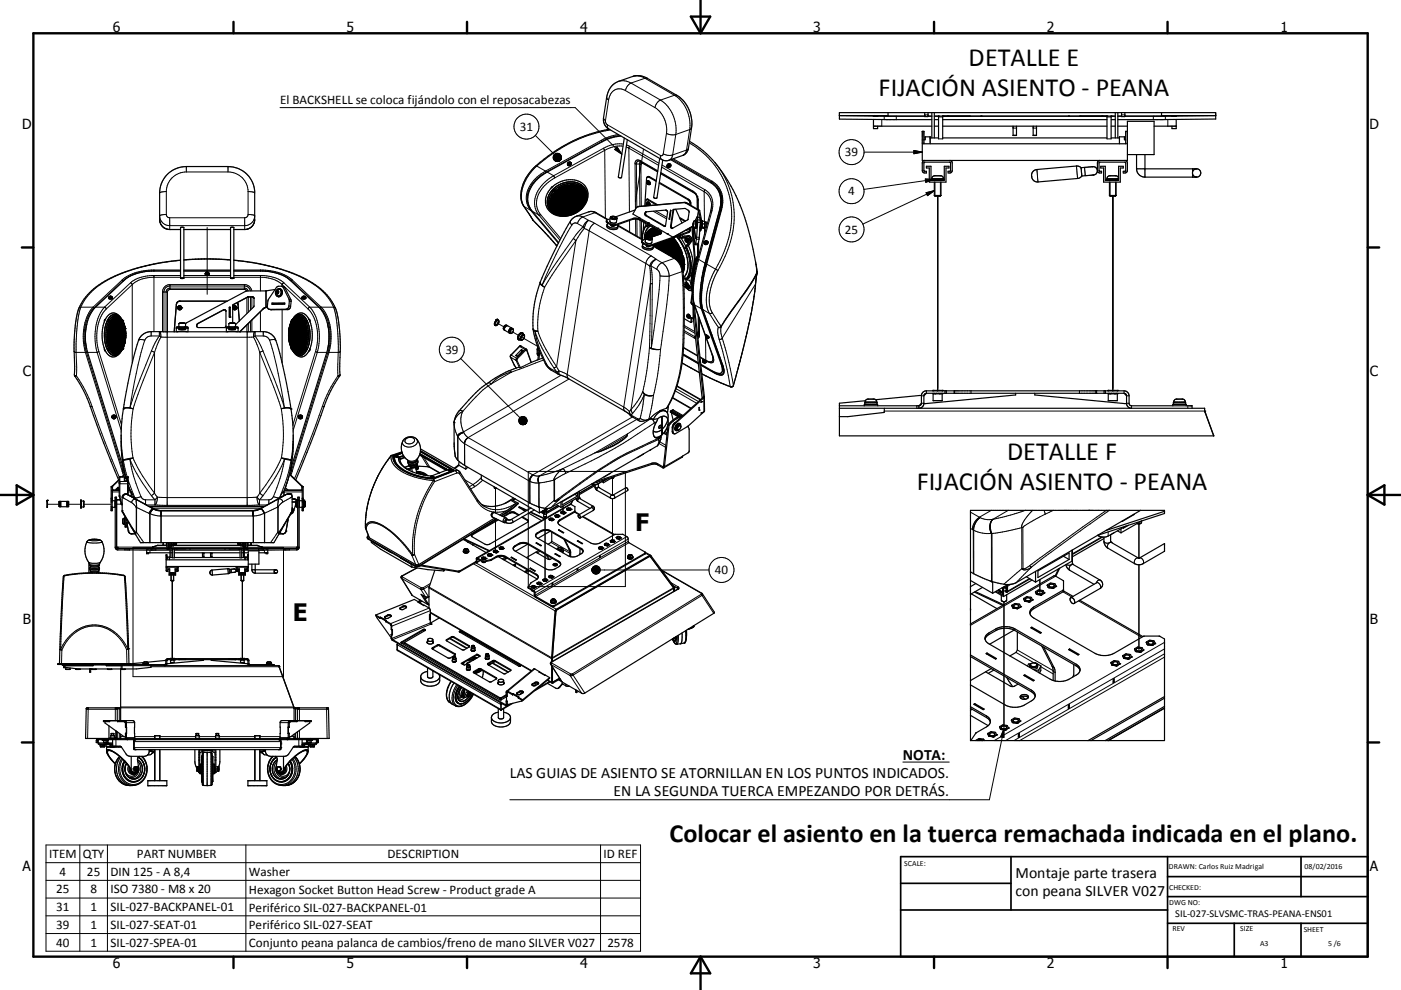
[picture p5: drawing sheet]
<svg xmlns="http://www.w3.org/2000/svg" width="420mm" height="297mm" viewBox="0 0 420 297" stroke-linecap="round" stroke-linejoin="round" font-family="sans-serif">
<defs><g id="words">
<g font-size="7.9">
<text x="290.4" y="19.7">DETALLE E</text>
<text x="263.4" y="28.7">FIJACIÓN ASIENTO - PEANA</text>
<text x="301.9" y="138">DETALLE F</text>
<text x="274.8" y="147">FIJACIÓN ASIENTO - PEANA</text>
<text x="200.7" y="252.6">Colocar el asiento en la tuerca remachada indicada en el plano.</text>
</g>
<g font-size="7.2">
<text x="190.4" y="159.2">F</text>
<text x="87.8" y="186.4">E</text>
</g>
<g font-size="4.7">
<text x="270.7" y="227.9">NOTA:</text>
<text x="152.8" y="233.3">LAS GUIAS DE ASIENTO SE ATORNILLAN EN LOS PUNTOS INDICADOS.</text>
<text x="184" y="238.8">EN LA SEGUNDA TUERCA EMPEZANDO POR DETRÁS.</text>
<text x="304.5" y="263.4">Montaje parte trasera</text>
<text x="304.5" y="268.8">con peana SILVER V027</text>
</g>
<g font-size="4.2">
<text x="33.9" y="9.6">6</text>
<text x="103.9" y="9.6">5</text>
<text x="173.9" y="9.6">4</text>
<text x="243.8" y="9.6">3</text>
<text x="313.9" y="9.6">2</text>
<text x="383.9" y="9.6">1</text>
<text x="6.7" y="38.7">D</text>
<text x="410.5" y="38.7">D</text>
<text x="6.9" y="112.9">C</text>
<text x="410.7" y="112.9">C</text>
<text x="6.9" y="187.1">B</text>
<text x="410.7" y="187.1">B</text>
<text x="6.8" y="261.4">A</text>
<text x="410.7" y="261.4">A</text>
<text x="33.9" y="290.4">6</text>
<text x="103.9" y="290.4">5</text>
<text x="173.9" y="290.4">4</text>
<text x="243.8" y="290.4">3</text>
<text x="313.9" y="290.4">2</text>
<text x="383.9" y="290.4">1</text>
</g>
<g font-size="3.9">
<text x="84" y="31.2">El BACKSHELL se coloca fijándolo con el reposacabezas</text>
<text x="155.9" y="39.3">31</text>
<text x="253.3" y="46.9">39</text>
<text x="254.3" y="58.6">4</text>
<text x="253.3" y="70.1">25</text>
<text x="133.5" y="106.2">39</text>
<text x="214.3" y="172.2">40</text>
<text x="14.7" y="257.4">ITEM</text>
<text x="24.8" y="257.4">QTY</text>
<text x="41.1" y="257.4">PART NUMBER</text>
<text x="116.2" y="257.4">DESCRIPTION</text>
<text x="180.9" y="257.4">ID REF</text>
<text x="17.9" y="262.7">4</text>
<text x="26.1" y="262.7">25</text>
<text x="33.1" y="262.7">DIN 125 - A 8,4</text>
<text x="74.6" y="262.8">Washer</text>
<text x="16.8" y="268.1">25</text>
<text x="27.1" y="268.1">8</text>
<text x="33.1" y="268.1">ISO 7380 - M8 x 20</text>
<text x="74.6" y="268.1">Hexagon Socket Button Head Screw - Product grade A</text>
<text x="16.8" y="273.3">31</text>
<text x="27.1" y="273.3">1</text>
<text x="33.1" y="273.3">SIL-027-BACKPANEL-01</text>
<text x="74.6" y="273.5">Periférico SIL-027-BACKPANEL-01</text>
<text x="16.8" y="278.6">39</text>
<text x="27.1" y="278.6">1</text>
<text x="33.1" y="278.6">SIL-027-SEAT-01</text>
<text x="74.6" y="278.7">Periférico SIL-027-SEAT</text>
<text x="16.8" y="284">40</text>
<text x="27.1" y="284">1</text>
<text x="33.1" y="284">SIL-027-SPEA-01</text>
<text x="74.6" y="284.1">Conjunto peana palanca de cambios/freno de mano SILVER V027</text>
<text x="182.1" y="284">2578</text>
</g>
<text font-size="3.1" x="352.3" y="275.3">SIL-027-SLVSMC-TRAS-PEANA-ENS01</text>
<g font-size="2.4">
<text x="271.1" y="259.7">SCALE:</text>
<text x="350.4" y="260.8">DRAWN: Carlos Ruiz Madrigal</text>
<text x="391.1" y="260.6">08/02/2016</text>
<text x="350.5" y="267">CHECKED:</text>
<text x="350.5" y="271.4">DWG NO:</text>
<text x="351.5" y="279.3">REV</text>
<text x="371.9" y="279.4">SIZE</text>
<text x="390.9" y="279.6">SHEET</text>
<text x="377.8" y="283.9">A3</text>
<text x="398.2" y="283.8">5 /6</text>
</g>
</g></defs>
<g fill="none" stroke="#000" stroke-width=".3">
<path d="M84 32.3h88.5l13.9 14M180.9 35.4l.6 .8M181.5 36.2l.1 .6 .5 .6M181.9 29.2l.6 .8M182.1 37.4v.8l.4 .5M182.1 37.4l15.9 9.2M182.5 30l-1 6.2M183 39a43.8 43.8 0 0 0-22.1 10.8M185.4 24.4a4.8 4.8 0 0 1 3.8 .5M187.5 27.2l8.9 5.1M187.5 27.2a3.3 3.3 0 0 0-5 2.8M189.2 24.9l8.8 5.1"/>
<path d="M189.2 24.9a3 3 0 0 0-1.7 2.3M189.6 23a4.5 4.5 0 0 1 3.8 .5M193.4 23.5h.7M193.4 23.5l8.8 5.1M193.4 23.5l-4.2 1.4M196.4 32.3a8.1 8.1 0 0 1 3.4 7.7M198 30a10.8 10.8 0 0 1 4.6 10.3M198 30a3 3 0 0 0-1.6 2.3M202.2 28.6h.7M202.2 28.6a10.7 10.7 0 0 1 4.6 10.3M202.2 28.6l-4.2 1.4M206.8 38.9l-1 6.1"/>
<path d="M206.8 38.9l-4.2 1.4M207.3 38.4l-.5 .5M251.7 34.6h14.5M264.4 35.9v2M265.1 34.9v1M265.7 34.7h.1M268.7 34.9v1M277.2 34.5h1M281.4 35.1h1.2M303.7 38.4h1.1M309.8 38.4h.9M331.9 35.1h1.2"/>
<path d="M336.3 34.5h.9M345.8 34.9v1M348.2 34.6h16.3M348.8 34.7h.1M349.4 34.9v1M350.1 35.9v2M49.9 57.5l-1.6 .1-.4 .3M49.9 57.5v6.9M55.9 50v1.6M55.9 51.6h12.5M55.9 51.6a5.9 5.9 0 0 0-6 5.9M68.4 50v1.6"/>
<path d="M68.4 51.6a5.9 5.9 0 0 1 6 5.9M74.4 57.5l1.5 .1 .5 .3M74.4 57.5v6.9M160.5 40.6l5.7 5.7M160.7 49.7h.1M160.8 49.7l.1 .1M160.9 49.8l2.6 1.5M160.9 49.8a12 12 0 0 0-4.3 11l.5 1.2M163.5 51.3l.2 .3M163.5 51.3a9.3 9.3 0 0 0-5.6 9.3l.5 1.5 .7 1M163.7 51.6a9.2 9.2 0 0 0-5.6 8.9l.8 2M164.1 51.6l1.9 1.1"/>
<path d="M165.3 59l-.4 1.1M165.6 58.5l-.1 .2M165.9 57.4h.1M165.9 57.3v.1M166 52.7l.3 .7M166 52.7a9.8 9.8 0 0 0-5.7 8.7l.4 1.7 .9 1.4M166.3 56.9l-.4-.1-.1 .5M166.3 56.9l-.4 .1-.1 .3M166.3 56.9h.1M166.3 53.4a8.9 8.9 0 0 0-5.4 8.5l.6 1.6 .6 .9M166.4 57l-.4-.1-.1 .4M166.4 57h-.1"/>
<path d="M166.4 56.9h.1M166.4 57.1l-.5 .3M166.5 57.4l-.6 .6M167.5 56.6l-.6 .5M168.2 59v.1M168.2 56.2l-.2 .1M168.9 55.9l-.2 .1M169.7 55.6l-.2 .1M171 55.5l-.8 .1M171.1 48.8a.54 .54 0 0 1-.2 .7 .54 .54 0 0 1-.7-.1M171.5 55.5l.8 .1M171.9 58.2l.1 .2"/>
<path d="M172.8 55.7l.2 .1M173.4 55.9l.3 .2M173.9 55.8h.1M173.9 56.2l.3 .2M173.9 55.6v.2M174 55.6l.3 .2v.2M174 55.6h-.1M174.1 55.6l-.2 .2M174.1 55.6h.2M174.2 55.5l-.3 .1M174.2 55.5h.1M174.2 55.5l.1 .1"/>
<path d="M174.3 56l-.4 .1M174.3 56h.1M174.3 55.6l.1 .1M174.5 56.7l.1 .1M174.9 57.2l.1 .2M175.2 57.7l.1 .2M175.4 58.1v.2M175.5 59.9l-.4 1.1M175.5 58.7v.2M175.5 59.4v.3M180.3 42.1l.2 .3M180.3 42.1l-16.8 9.2"/>
<path d="M180.5 42.4l-16.8 9.2M180.5 42.4v.2M180.9 44.5l.4 .6M180.9 44.5l-14.9 8.2M181.3 45.1l-15 8.3M181.3 45.1l.2 20.3M184.3 44.8l.7-.7 1.4 2.2zM185.4 40.4l-2.2 .4-2.9 1.3M185.9 40.6a14.2 14.2 0 0 0-5.4 1.8M186.8 43.9a8.7 8.7 0 0 0-5.5 1.2M186.9 43.2a9.6 9.6 0 0 0-6 1.3M187.7 44.1l.8 .4"/>
<path d="M187.8 43.5l.9 .4M188.5 44.5l9 5.1M188.5 44.5l.2 19.1M188.7 43.9l-.2 .6M188.7 43.9l8.9 5.1M190.4 49.1l1.3 .1M190.4 49.1l.1 13.7M191.7 49.2l.4 .1M191.7 49.2l.1 12.7M192 48.2l.1 .3M192 48.2a.95 .95 0 0 0-1.2-.1 .95 .95 0 0 0-.4 1M192 48.2l5.2 3"/>
<path d="M192 48.5a.76 .76 0 0 0-.8-.1 .76 .76 0 0 0-.4 .8l.1 13M192.1 49.3l.2 12.6M192.4 48.7h-.4l-.3 .5M192.6 48.8l.1 .2M192.7 49l4.4 2.6M192.7 49h-.4l-.2 .3M192.9 44.7l-2.4 15.8M194 54.8h.2l.2 .3-.2 .1zM194 54.8h.1M194.1 54.4a.59 .59 0 0 1 .6 .9M194.3 59.8l-.3 .1M194.8 53l-.2 .2"/>
<path d="M198 46.6l.1 .8 .3 .5M198.1 52.1l10.3 6M198.1 51.8l9.6 5.5M198.4 50.1l12.7 7.4M198.5 49.5l12.8 7.4M198.9 46.2a3.7 3.7 0 0 0 2.8 .3M198.9 46.2l-.3 .4h-.6M199.8 40a3.9 3.9 0 0 0 2.8 .3M199.8 40l-.9 6.2M201 49.4a.54 .54 0 0 1-.3 .6 .54 .54 0 0 1-.6-.1M201.5 47.8l11.9 6.8M201.7 46.5l-.3 .9-.9 .7"/>
<path d="M201.8 47.6l11.7 6.8M202.6 40.3l-.9 6.2M205.8 45l-.4 1.2-.7 .4M205.8 45l-4.1 1.5M206.4 44.5l-.6 .5M206.4 59.8l-.2 .1M206.7 42.9a25.5 25.5 0 0 1 9.9 33.8l-2.1 4.1M207.7 57.3a3.6 3.6 0 0 1 1.6 2.7M207.7 57.3l.1 .3M208.4 58.1h.1M209 59h.1M209 59v3.7"/>
<path d="M209.2 59.8l.1 .2M211.1 57.5a4.5 4.5 0 0 1 2.2 4.1M211.1 57.5l.1 8.9M211.3 56.9a5.3 5.3 0 0 1 2.2 6.4M211.3 56.9l-.2 .6M213.4 54.6a6.4 6.4 0 0 1 3.1 5.8M213.4 54.6v.4M213.5 54.4l-.1 .2M213.5 54.4a7.1 7.1 0 0 1 2.8 8.5M214.4 48.8a26.1 26.1 0 0 1 3 28.1l-2.2 4.3M214.7 56.2a6.6 6.6 0 0 1 1.8 4.4M215.9 58.6a7.9 7.9 0 0 1 .1 5"/>
<path d="M259.1 45.6h17.4M274 45.1l2.5 .5-2.5 .5zM276.5 43.1h.5M277.4 53.7l2.6 .2-2.5 .8zM277.6 57.8l2.5-.6-2 1.5zM279.4 53.6h3.5M280 53.9l-21 2.9M280.1 57.2l-21.4 10M280.3 54.6v4.2M281.1 58.8v58.4M281.4 41.7h1.2M281.9 54.6v4.2"/>
<path d="M303.7 40.6h1.1M309.8 40.6h.9M310.9 50.9l.3 3.7M311.2 54.6h.1M322.7 49.8l.4 3.7M323.1 53.5h.1M325.2 50.3l.2 2.4M325.4 52.7h.1M331.9 41.7h1.2M331.9 53.6h3.5M332.8 54.6v4.2M333.6 58.8v58.4"/>
<path d="M334.4 54.6v4.2M337.5 43.1h.5M340.7 50.7h2.6v2.4M357.5 50.7v2.4M47.9 65.9a2.99 2.99 0 0 0 3 2.9h3.2M49.9 64.4h-.7a.89 .89 0 0 0-1 .1 .89 .89 0 0 0-.2 1 3 3 0 0 0 2.9 2.2h22.5a2.8 2.8 0 0 0 2.9-3.1l-1.9-.2M49.9 64.4l.3 .7 .7 .2M50.9 68.9h.1M50.9 65.3v3.6M50.9 65.3h22.5M54.1 78.1a52.6 52.6 0 0 0-24.1 7.3 14.3 14.3 0 0 0-6.8 12.2 70.1 70.1 0 0 0-.2 11.7l-.1 3.5M55.1 68.8h14"/>
<path d="M55.1 78l6.1-.3 7.9 .3M62.1 68.3v20M70.1 78.1a56.4 56.4 0 0 1 23.3 6.8 15.7 15.7 0 0 1 6.8 7.8l.5 2.3 .6 4.5 .1 3.9-.1 9.4M73.4 68.9h.1M73.4 65.3v3.6M74.4 64.4l-.4 .7-.6 .2M76.4 65.9a2.95 2.95 0 0 1-3 2.9h-3.3M157 61.8l.1 .2M157.1 62l2 1.1M157.1 62l2.8 4.2M159.1 63.1l8.3 9.9M159.3 63l-.2 .1"/>
<path d="M159.5 63.4l2.1 1.1M159.8 66l.1 .2M159.9 66.1v.1M159.9 66.2l6.9 7.4M161.6 64.5l6.3 7.5M162.1 64.4l-.5 .1M162.1 64.4l6 7.2M164.9 61.1v.2M164.9 60.4v.3M165 61.7v.3M165.1 62.1l.1 .3M165.4 62.7l.1 .1"/>
<path d="M165.8 63.2l.2 .2M165.9 63.8v.2M165.9 63.7l-.1 .2M165.9 63.9l.2 .2 .3-.1M165.9 63.7v.1M166 63.7h-.1M166 63.7l-.1 .2M166.2 63.6l.3 .2M166.5 63.8l-.1 .2M166.7 73.5l.1 .1M166.7 64l.3 .1M166.8 73.6l.2 .2"/>
<path d="M167.4 64.3l.3 .1M168.2 64.5l.7 .1M170.2 64.5l-.7 .1M171 64.3l-.3 .1M171.1 66.3l-.1 .5 .4 .7M171.4 67.5a133.8 133.8 0 0 0-8.9 18.1M171.7 64.1l-.2 .1M171.9 71.5l.8 .7M172.5 63.7l-.3 .2M172.7 72.2l-6.1 8.6-3.3 5.4M172.7 72.2l-5.8 37.8M172.8 64.9l1.2-.1 .7 .3"/>
<path d="M173.1 67.1a1.17 1.17 0 0 0-1.7 .4M173.1 67.1l1.8 1M173.6 63l-.7 .5M173.8 62.5v.1M173.9 62.7h.1M174.1 62.3h-.2M174.4 62.4v.2l-.4 .2M174.4 62.3v.1M174.5 62l-.5 .6M174.7 65.1l1.8 1M174.7 65.1a2.86 2.86 0 0 0-1.6 2M174.9 68.1l.3 .4"/>
<path d="M174.9 68.1l-1.9 2a167.2 167.2 0 0 0-10 14.5l-.5 1M174.9 61.3l-.1 .3M175.2 68.5l1.4 .7M175.2 68.5l-2.5 3.7M176.5 66.1l1.8 .9M176.5 66.1l-.9 1.1-.4 1.3M176.5 66.1a2.87 2.87 0 0 0-1.6 2M176.5 63.6l1.2-.1 .7 .3M176.6 69.2l17 9.8M176.6 69.2l-6.6 43.1M178.3 67l17 9.8M178.3 67a2.95 2.95 0 0 0-1.7 2.2"/>
<path d="M178.4 63.8h.4M178.4 63.8l3.7 2.1M178.4 63.8l-3.7 1.3M182.1 66.6v.3M183.2 67.2l-.1 .3M184.6 67.4l-.1 .2M185.3 67.8l7.4 4.3M188.7 66.1l.1 3.5M189.8 65.5l-.1 .3M190.5 65.7l.1 5M190.9 65.7l.1 5.2M191.5 61.9l-.2 .1"/>
<path d="M191.9 66.1v5.3M191.9 65.8l-.1 .2M192.3 66.3v5.4M192.7 72.7v.3M193.6 63.9h-.2M193.6 79l1.2 .9M193.6 79l-6.6 43.1M193.6 61.6l.3 .1M193.7 63.6l-.2 .1M193.8 67.7a6 6 0 0 0-1.2 4.1M193.8 73.3l-.1 .3M193.8 64.6l-.2 .1"/>
<path d="M194 61.1l.4 .4a.24 .24 0 0 1-.4 0 .24 .24 0 0 1 0-.4zM194.1 60.8l.4 .2 .2 .6M194.5 67.5l-.5 .5M194.8 79.9l.2 5.2M194.8 67.8a4.6 4.6 0 0 0-1.6 4.1M194.9 67.8a4.5 4.5 0 0 0-1.7 4.1M195.1 79.8l1.8 1M195.1 79.8l-.3 .1M195.1 79.8l.5 5.3M195.2 73.5l-.1 .3M195.3 76.8l1.4 1M195.3 76.8a3.1 3.1 0 0 0-1.7 2.2"/>
<path d="M195.8 63.4l4 2.3M195.9 73.9l6.3 3.6M196.6 63.3l3.3 1.9M196.7 77.8l1.8 1M196.7 77.8l-1 .9-.6 1.1M196.7 77.8a2.62 2.62 0 0 0-1.9 2.1M197.9 69.2v.3M198.5 78.8l1 .9 .5 .8 .6 2.3M198.5 78.8l-.9 .6-.7 1.4M199.3 67.8l-.2 .1M201.2 67.8h-.2M202 63l-.2 .1"/>
<path d="M202.2 77.5h.3M202.2 77.5a5.3 5.3 0 0 1 2.3 4M202.2 77.5l-3.7 1.3M202.8 71a12.3 12.3 0 0 1 3.1 10.8l-1 1.4M202.9 71a12.3 12.3 0 0 1 3 10.9l-1 1.5M203.4 70.8l.4 .6M203.6 70.7l.4 .6M203.8 71.4h-.3M204 71.3l-.2 .1M204.1 71.2l-.1 .1M205.3 60.7l-.3 .1M205.5 74.3a9.7 9.7 0 0 1 .4 9.1l-.3 .3"/>
<path d="M205.5 74.3l-.1 .2M205.6 74.3h-.1M205.6 71.7a.61 .61 0 0 1 .5 .9M205.7 69l.8 .5-.1 .3M205.7 74.2a11.3 11.3 0 0 1 .9 8.5l-.8 1.2M205.7 74.2l-.1 .1M205.8 60.8l-.2 .1M205.8 74.1l-.1 .1M206.1 68.8l.7 .3 .2-.1M206.4 70.7l-.3 .2M206.5 72.1h-.1M206.6 72h.1"/>
<path d="M207.1 60.9l-.2 .1M207.4 72.3l-.4 .2M207.9 66.7v1zM208.5 66.2l.1 .8-.3 1.3M208.6 73h.8M208.8 71.8h.8M208.9 71.2h.7M209.1 65.3l.7 .1M209.1 73.4v3.4M209.1 65.9l.8 .1M209.2 66.7l.8 .1M209.3 60l.1 2.9"/>
<path d="M209.4 72.5l.1 4M209.5 77.8l-.4 .2M209.5 77.8l-.4 1.4a31.4 31.4 0 0 0-1.1 11.1l.2 1.2M209.5 77.8l1.9 1.1M209.6 63l-.2 .1-.3 2M209.8 63.2h-.3l-.3 2M209.9 68.7h.3M210.1 67.6h.3M210.1 66.2l.3 .1M211.2 68.3v1.9M211.4 79.2l.3 .2M211.7 79.4h.1"/>
<path d="M211.7 79.4l-.7 2.7M211.8 79.3h-.1M211.9 79.3h-.1M211.9 79.3a28.6 28.6 0 0 0-1.2 13.6M211.9 79.3l2.6 1.5M212.1 72.5a.55 .55 0 0 1-.2 .6 .55 .55 0 0 1-.7 0M213.5 63.3l-.4 .1M213.5 63.3l-4 14.5M215.8 62.8v.3M216 63.6h.1M216 63.6l-4.3 15.8M216.3 62.9l-.2 .1"/>
<path d="M216.3 62.9l-4.4 16.4M226.5 78.6l.3 3.3M26 97.2a16.1 16.1 0 0 0 0 7.4M27.9 92.2h-3.8l-.4 .2M27.9 92.2l.3 .2M27.9 92.2a14.9 14.9 0 0 0-2.3 13.5M28.2 92.4a13.7 13.7 0 0 0-2.3 13.2M28.7 92.2h2.6M31.3 96.3h.1M31.3 92.2l.6 .5M31.3 92.2a15.1 15.1 0 0 0-2.2 13.5M31.5 95.8h.1"/>
<path d="M31.9 92.7a13.4 13.4 0 0 0-2.3 12.7M32.2 99.9v.4M32.2 96.2h.1M32.2 96.2l.3 .4M32.4 98.3l-.2 1.3M32.4 96.5l.1 .1M32.5 96.6v.1M32.5 96.3v.4M32.5 96.7h.1M32.5 96.1l-.1 .2M32.5 96.1l-.3 .1M32.6 97.7l-.1 .2"/>
<path d="M32.6 96.1h-.1M32.6 89.2a.63 .63 0 0 0 1.1 0M32.6 96.1l-.1 .2M32.6 96.1l.1 .1M32.7 96.2v.5M32.7 96.2h.1M32.9 89v.1M32.9 88.9l.5 .1-.4 .1zM33 96.6l-.3 .6M33.5 99.1h.3M33.6 95.7l-.4 .5M33.9 95.4l-.1 .1"/>
<path d="M34.3 95.2h-.1M34.7 95h-.1M34.9 95h.5M35.6 95.2l.4 .2M35.8 95.7h.1M36.3 95.7l.1 .1M36.5 96.2h.1M36.6 96l.2 .3M36.6 96.6l.1 .1M36.6 96.7h.1M36.6 84l.3 .3M36.6 84l-8.7 8.2"/>
<path d="M36.7 96.7h.1M36.7 96h.1M36.8 96l-.1 .1M36.8 96l.1 .5M36.9 96.5l.1 .4M36.9 84.3v.1M36.9 84.3l-8.7 8.1M37.2 97.2v.2M37.4 97.9v.2M37.5 98.6l.1 .3M37.6 99.1v.3M37.7 99.9v.2"/>
<path d="M39.1 84.8l.6 .6M39.1 84.8l-7.8 7.4M39.7 85.4l-7.8 7.3M39.7 85.4v23.5M45.3 99.5v1.3M46.2 81v.3M46.2 82.7v16.8M47.8 99.5v1.3M47.9 99.5l.4 1.6M48.7 87.6v11.9M50.1 99.5v52.1M50.2 87.6v11.9"/>
<path d="M50.2 87.6h-1.5M51 86.8h22.3M51 86.8l-.6 .3-.2 .5M51 85.4v1.4M51 85.4a2.25 2.25 0 0 0-2.3 2.2M51 85.4h22.3M52.9 91.3h.1M53.3 92.4a.52 .52 0 0 1 .6-.5 .52 .52 0 0 1 .5 .5M53.9 90.3h.1M53.9 98v.3M54.1 83.2h-9.2a8.7 8.7 0 0 0-5.2 2.2M54.1 82.7h-9.2a9.6 9.6 0 0 0-5.8 2.1"/>
<path d="M54.1 81h-8.7a13.8 13.8 0 0 0-8.8 3M54.1 81.3h-7.9a14.1 14.1 0 0 0-9.3 3M55.1 83.2h14M55.1 82.7h14M55.1 81h14M55.1 81.3h14M55.4 98v.3M59 97.6v.1M59.1 97.3v.1M59.3 97v.1M61.6 82l.5 .3 .5-.3M61.9 81.7l.5 .1-.4 .1z"/>
<path d="M62.4 81.8l-.1 .1M67 92.9v.1M68.9 98v.3M69.9 92.4a.52 .52 0 0 1 .5-.5 .52 .52 0 0 1 .5 .5M70 91.3v.1M70.1 83.2h9.2a8.7 8.7 0 0 1 5.3 2.2M70.1 82.7h8.6a10 10 0 0 1 6.4 2.1M70.1 81h8.7a13.8 13.8 0 0 1 8.8 3M70.1 81.3h8a14 14 0 0 1 9.3 3M70.4 98v.3M71.4 91.3h.1M73.3 86.8l.6 .5"/>
<path d="M73.3 85.4v1.4M73.3 85.4a2.23 2.23 0 0 1 2.2 1.9M74 89.3v4.8M74 97.5v2M74.1 99.5v52.1M74.2 89.1v.1M74.4 87.3l-.4-.6-.7-.3-22.9 .1-.4 .4-.2 .7v11.9M74.5 89v4.7M74.5 97.1v2.4M75.1 87.3a1.81 1.81 0 0 0-1.8-1.5h-22.3a1.76 1.76 0 0 0-1.8 1.8v11.9M75.1 89.1v3.9M75.1 96.5v3"/>
<path d="M75.5 89.1v3.5M75.5 96v3.5M75.6 89v.1M76.4 99.5l-.4 1.6M76.5 99.5v1.3M78.1 81v.3M78.1 82.7v4.6M78.1 93.5v6M78.9 92.6v.1M78.9 99.5v1.3M79.7 87.3v4.9M79.8 87.3v4.9"/>
<path d="M80 92.2l-1.1 .4M80.8 92.8l.5 .1M83.7 86.8a1.08 1.08 0 0 1 .6 1.2 1.08 1.08 0 0 1-1.1 .8M84.6 85.4l7.8 7.3M84.6 85.4v.5M84.6 91v.3M84.6 92.9v16M84.9 86.3l.5 .1M85.1 84.8l-.5 .6M85.1 84.8l7.8 7.4M85.8 92.8l.5 .1M86.6 99.6l-.1 .8"/>
<path d="M86.6 91.8l.5 .1M86.6 89.7l.6 .1M86.7 98.3l-.1 .8M86.7 90.3l.6 .2M87 97.6l-.1 .2M87.2 96.8l-.1 .4M87.4 84.3l8.6 8.1M87.4 84.3v.1M87.5 96.3l-.2 .3M87.5 96h.1M87.6 96.1l-.2 .4M87.6 84l-.2 .3"/>
<path d="M87.6 84l8.7 8.2M87.7 96.3l-.1 .3M87.7 96.2v.4M87.8 95.8l-.1 .2M88.1 95.5l-.1 .1M88.3 95.7h-.1M88.5 95.2l-.1 .1M88.8 95.1h-.2M89.1 95h-.1M89.4 95h.2M89.7 95.1l.7 .4M90.4 99.1h.1"/>
<path d="M90.6 95.6l.1 .2M90.6 89.2a.63 .63 0 0 0 1 0M90.7 99.1h.1M90.8 89v.1M90.9 88.9l.5 .1-.4 .1zM91 96.1l.3 .6M91.4 97.1l.3 .7M91.5 96.2v.5M91.5 96.2h.1M91.6 96.1l-.1 .1M91.6 96.1l.1 .6M91.6 96.1h.1"/>
<path d="M91.7 96.1l.1 .4M91.7 96.6v.1M91.7 96.1l.3 .1M91.7 96.7h.1M91.8 98.3l.1 .2M91.8 96.5v.2M92 99v.2M92 96.2h.1M92 96.2l-.1 .3M92 99.8l.1 .3M92.4 92.7a13.6 13.6 0 0 1 2.2 12.7M92.6 95.8h.1"/>
<path d="M92.9 92.2l-.5 .5M92.9 92.2a15.3 15.3 0 0 1 2.2 13.5M92.9 92.2h2.7M92.9 96.3h.1M96 92.4a13.9 13.9 0 0 1 2.4 13.2M96.3 92.2h3.9l.4 .2M96.3 92.2l-.3 .2M96.3 92.2a14.5 14.5 0 0 1 2.3 13.5M98.2 97.2a15.6 15.6 0 0 1 .1 7.4M148.6 96.3h.1M148.7 96h.1M148.9 96.8l2.1 1.2"/>
<path d="M149 95.8h.1M153.4 99.4l2 1.2M159.8 98.6a1.5 1.5 0 0 0 1.5 .7M159.8 98.8l.6 .6M160.4 99.4l.2 1.3a33.6 33.6 0 0 0 3.3 8.6M160.4 99.4l2.1 5 3.5 5.9M161.3 99.3l-.9 .1M161.3 99.3l.2 .8a44.9 44.9 0 0 0 5.4 9.9M162 84.7a1.51 1.51 0 0 0 1.3 1.5M162 84.6v.4l.5 .6M162.5 85.6l.8 .6M163.3 86.2a32.1 32.1 0 0 0-2 9.7v3.4"/>
<path d="M195 85.1h.6M195 85.1l-.3 19.2M195 85.1l-5.8 37.8M195.6 85.1l-.3 19.4M196.9 80.8a2.22 2.22 0 0 1 1 2M197.9 82.8a205.9 205.9 0 0 1-2.6 21.7M197.9 82.8h2.7M200.6 82.8a209.7 209.7 0 0 1-2.6 22M204.5 81.5a173.3 173.3 0 0 1-.4 28.4 34.8 34.8 0 0 1-4.3 12.6M204.5 81.5l-3.9 1.3M204.7 81.3l-.2 .2M205.1 99.6l3 1.8"/>
<path d="M205.1 99.2l3.2 1.8M205.1 97.6l3.2 1.9M205.1 98.1l3.3 1.9M205.5 83.4l.1 .3M205.6 83.7l.2 .2M205.6 85.5l.3 .2v.3l-.3-.2zM205.7 85.2l.4 .2 .1 .7M205.9 83.8l-.1 .1M206 85l-.2 .1M206 94.8l.3 .4-.3-.1zM206 94.8h.1M206.1 94.5a.61 .61 0 0 1 .6 .9"/>
<path d="M206.8 86.3l-.3 .1M207.3 86.2h-.1M207.4 95.5l-.2 .1M207.4 90.6l-.2 .1M207.4 96.5l-.2 .1M207.7 91.2l-.2 .1M207.8 81.6h.1M207.9 91.6v4.1M207.9 80.9h.1M207.9 80.9l-.1 .7M207.9 80.9v.1M207.9 81l.1 .2"/>
<path d="M208 91.4l-.2 .1v4M208 91.2l.2 .3M208 81.2h.1M208 81.3l-.2 .3M208.1 81.2h.1M208.1 81.2l-.1 .1M208.2 91.5l3.4 9.2 .8 .7M208.2 91.5l2.1 1.1M209.3 94.7l.1 4.8M209.4 99.5l-.3 .4M209.4 99.5l.1 .2M209.5 99.8l-.4 .5"/>
<path d="M209.7 95.7v4.8M210.1 91.5l.3 .2M210.6 92.8h.1M210.7 92.8v.1M210.7 92.9l6 16.7M210.7 92.9l2 1.1M212.7 94l2.7 4.2M213.5 93.8l-.8 .2M213.5 93.8l2.7 4.2M214.5 80.8a16.2 16.2 0 0 0-2.2 12.4l.4 .8M214.5 80.8l.7 .4M215.2 81.2a18.5 18.5 0 0 0-2.6 9.4l.3 1.8 .6 1.4"/>
<path d="M215.4 98.2h.1M215.4 98.2a5.7 5.7 0 0 0 .2 3.5M216.2 98l-.7 .3M216.2 98l-.1 1.5 .4 1.9M218.1 95.2l-1.9 2.8M226.5 85.2a195.3 195.3 0 0 1-6.6 30.4M226.5 85.2l-10 16.2M226.5 85.1v.1M226.8 81.9l-2.8 4.8-5 6.9-2.9 4.4-.6 .2M226.8 82.1v.1M226.8 81.9v.2M226.9 82.1l-.4 3.1"/>
<path d="M226.9 81.9v.2M227 81.6l-.2 .3M227 81.5v.1M227 81.4v.1M227 81.5h.1M22.2 105.4l.4 .3h3M22.3 112.4l.6 .4M22.9 112.8h-.5M22.9 112.8a36.8 36.8 0 0 1 4.7 9.2M25.6 105.7l11 35.7M25.9 105.6l-.3 .1M25.9 105.6l11 35.6"/>
<path d="M26.3 105.7h2.8M29.1 105.7l7.2 23.4M29.6 105.4l-.5 .3M29.6 105.4l6.8 22.1M31.3 104.8h.1M32.2 100.9v.2M32.2 101.6l.1 .3M32.2 104.9l.3 .1M32.2 104.9h.1M32.3 102.1v.3M32.4 102.8l.1 .3M32.4 104.8l.2 .2"/>
<path d="M32.5 104.5l-.1 .1M32.5 104.5l-.3 .4M32.5 104.4l-.1 .4M32.5 104.8l.1 .1M32.5 104.4h.1M32.5 104.4v.1M32.6 104.9h.1M32.6 103.6l.1 .2M32.7 104.4v.5M32.7 104.9h.1M32.7 104.9h-.1M32.8 104.1l.2 .4"/>
<path d="M33.1 104.7l.2 .2M33.5 101.9h.3M33.5 105.2l.1 .1M33.9 105.6l.3 .2M34.5 105.9l.5 .1M35.3 105.9l-.1 .1M35.7 105.8h-.1M36.1 105.5l-.1 .1M36.7 104.8l-.4 .5M36.7 104.2h.1M37.1 103.8l-.4 1.1M37.4 103l-.1 .3"/>
<path d="M37.7 101.4l-.2 1.2M37.7 100.7v.4M43.4 102.1a1.56 1.56 0 0 0-1.9 0M43.4 102.1a129.1 129.1 0 0 0-4.4 20.2M45.3 100.8h2.5M45.3 100.8a2.05 2.05 0 0 0-1.9 1.3M45.4 105.3l.9 .4M45.4 105.3l-5 12.6-1.4 4.4M46.3 105.7l-4.2 10.5-2.2 6.5M46.3 105.7v42.3M47.8 100.8l.5 .3M47.8 100.8l-1.4 2.2-1 2.3"/>
<path d="M48.3 101.1h27.7M48.3 101.1l-2 4.6M76 101.1l1.9 4.6M76.5 100.8h2.4M76.5 100.8l-.5 .3M76.5 100.8l1 1.6 1.3 2.9M77.9 105.7l4.2 10.5 2.2 6.5M77.9 105.7v42.3M78.8 105.3l-.9 .4M78.8 105.3l4.2 10.5 2.3 6.5M78.9 100.8a2.05 2.05 0 0 1 1.9 1.3M80.8 102.1a129.1 129.1 0 0 1 4.5 20.2"/>
<path d="M80.8 102.1l.3-.1a1.42 1.42 0 0 1 1.6 .1M86.5 100.9l.1 .3M86.6 101.8v.2M86.7 102.5l.1 .2M86.9 103.2l.2 .7M87.3 104.3l.2 .6M87.4 104.4v.4M87.4 104.8l.1 .1M87.5 104.9h.1M87.5 104.2l.1 .1M87.5 104.2l.2 .3M87.6 104.3l.1 .3"/>
<path d="M87.9 105.2l.1 .1M88.2 105.5l.6 .4M89 106h.2M89.5 106h.1M90 105.8l-.2 .1M90.2 105.7l-.1 .1M90.6 105.4l-.1 .1M90.6 101.9h.2M90.9 105l-.1 .1M91.3 104.4l-.2 .3M91.5 104.9h.1M91.5 104.9h.2"/>
<path d="M91.5 103.8l-.1 .4M91.5 104.4v.5M91.7 103.2v.2M91.7 104.4v.1M91.7 105h-.1M91.7 104.4h.1M91.7 104.5v.4M91.8 104.4h.1M91.8 104.4v.1M91.8 104.5v.1M91.8 104.5l.1 .1M91.8 104.6l-.1 .4"/>
<path d="M91.9 104.6l.1 .3-.3 .1M92 101.9l-.2 .8M92.1 100.5l-.1 .9M92.9 104.8h.1M94.6 105.4l.5 .3M94.6 105.4l-6.8 22.1M95.1 105.7l-7.2 23.4M95.1 105.7h2.9M98.4 105.6l.2 .1M98.4 105.6l-11.4 36.7M98.6 105.7l-11 35.7M101.3 112.8h.5"/>
<path d="M101.3 112.8a36.4 36.4 0 0 0-4.7 9.2M101.9 112.4l-.6 .4M102 105.4l-.4 .3h-3M138.1 107.5l17.8 17.8M146.3 114.9l.4-.1 .6 .4M147.3 115.2a34.7 34.7 0 0 0-8.6 8.2M152.6 111.3l.7 .4M153 107.1l.1 .1M153.1 107.2l1.7 3.2M153.1 107.2l1.6 .9M153.2 106.5h.1M153.3 106.5l-.2 .7"/>
<path d="M153.3 106.5l1.6 1M153.3 111.7l-6 3.5M153.3 111.7l-2.7 .9a9 9 0 0 0-3.3 2.6M154.7 108.1l1 2.2M154.9 107.5l.2 .2M154.9 107.5l-.2 .6M155 108.1h-.3M155 108.1l1 2.2M155.1 107.7l-.1 .4M155.4 110.2l.3 .1M155.7 103.9h.1M155.7 110.3h.3"/>
<path d="M155.8 103.9l-2.5 2.6M155.8 103.9l1.6 1M156.2 103.8l-.4 .1M156.2 101.1l5 2.8M156.6 100.2a1.03 1.03 0 0 0-.9 1.5M156.6 100.1a.99 .99 0 0 0-1 .6 .99 .99 0 0 0 .2 1.1M156.6 100.1l.1 .1M157.4 104.9l.2 .2M157.4 104.9l-2.5 2.6M157.6 105.1l-2.5 2.6M157.8 104.8l-.4 .1M157.9 105.1l1.3 3.7"/>
<path d="M157.9 105.1h-.3M157.9 104.9v.2M159.2 108.8l-3.2 1.5M159.3 108.7l-.1 .1M161.1 104.9l.2 .2M161.1 106.1l.2 .1M163 108l-9.7 3.7M163.5 109l.4 .3M163.9 109.3l1.1 1.2M165 110.5l2 1.2M165 110.5l.4 .6M166 110.3l1 1.4"/>
<path d="M166.9 110l-.9 .3M166.9 110l.7 1.3M167 111.7l.3 .5M167.6 111.3l2.4 1M167.6 111.3l-.6 .4M167.6 111.3l.2 1.1M168.2 112.6l-29.2 17M170 112.3l.1 .8 .3 .5M170 112.3l17 9.8M170.6 113.7l-30.3 17.6M192.7 117.5l.1 .2M192.7 117.5l-1.2 2.4-2.3 3"/>
<path d="M192.8 117.7l.4 .6M192.8 117.7a2.91 2.91 0 0 0 2.9 .9M193.2 118.3l-1.3 7.2M193.2 118.3l-1.7 3.3-1.8 2.4M193.2 118.3a2.7 2.7 0 0 0 2.5 .4M194.7 104.3l.2 .1M194.7 104.3l-.9 7.8-1.1 5.4M194.9 104.4l1.6 .5 1.5-.1M194.9 104.4l.4 .1M195.3 104.5l1.5 .3h1.2M195.9 118.5l-1.4 7.3M195.9 118.5l-.2 .1"/>
<path d="M198 104.8l-.9 8.1-1.2 5.6M201.7 119.3l5.5 3.2M202.5 117.3l6.4 3.7M202.7 116.6l6.7 3.9M202.9 115.9l7.1 4.1M204.5 108.9l5.2 2.9M204.8 106.5l4.6 2.7M204.8 106.4l4.6 2.6M204.9 104.4l4.2 2.4M204.9 104.2l4.2 2.4M208.1 101.4l.5 .2M208.3 101l-.2 .4"/>
<path d="M208.3 101l.2 .1M208.4 100.7l-.1 .3M209.7 100.5l-.2-.2-.3 .8M209.7 100.5l-.2 .8-.3 .2M209.9 107.2l1.8 1.1M209.9 107.1l1.7 1M210.1 109.5l3.8 2.2a2.41 2.41 0 0 0 2.9 .3l.2-.8M210.2 109.6l3.7 2.2M210.4 112.1l8.5 3.9M210.7 108.1l.8 .7M210.7 108.6l.4 .2M210.8 108.5h.1"/>
<path d="M210.8 108.5l.3 .3M210.9 119v.1M211 119.4v4.1M211.1 108.8h.1M211.5 100.9l.1 7.2M211.6 108.1l.1 .2M211.6 101.1h.1M211.6 101.1l.4 .3M211.8 101.3l1.9 5.3M212 101.4h.1M213.5 106.4l.2 .2M213.7 106.6a1.49 1.49 0 0 1-.3 2.2l-1.7-.5"/>
<path d="M213.8 107.5a.94 .94 0 0 1-.5 1 .94 .94 0 0 1-1.1-.1l-.6-.3M213.9 111.5v.3M215.6 101.7a102.6 102.6 0 0 1 3.3 14.3M216.2 108.7v.5M216.5 101.4l2 7.4 1.4 6.8M216.5 101.4l-.3 .4-.6-.1M216.6 109.4l.1 .2M216.7 109.6l.2 .7a1.44 1.44 0 0 1-.8 2.3l-2.2-.8M216.8 110.2l-.2 .5M216.9 110.5l-.3 .4M218.9 116l.2 .1M219.9 115.6l-.3 .4h-.7"/>
<path d="M219.9 115.6v.1M276.3 118.8h.7M277.7 117.3v.7M283.3 117.3v.7M283.7 117.3v.7M286.1 117.3v.7M291.1 117.3v.7M323.6 117.3v.7M328.7 117.3v.7M331 117.3v.7M331.4 117.3v.7M337 117.3v.7"/>
<path d="M337.8 118.8h.7M27.1 121.9l.5 .1M27.6 122l3.9 10.6 4.3 10.6M33.6 125.2l.4-.5 .5 .1 .2 .4M34 125.1l.4 .1-.1 .3-.4-.1zM36.3 132.5a41.7 41.7 0 0 0 1.4 10.6M36.3 130.6l.1 1.8M36.4 132.4l.6 5.7M37 138.1l1.1 5M37 122.6a3.7 3.7 0 0 1 2.9 .1M37 122.6v.1M38.9 137.8a45.7 45.7 0 0 0 3.4 11.2"/>
<path d="M38.9 137.8l-1.9 .3M38.9 137.8l1 2.2a56.4 56.4 0 0 0 5.5 8.7M39 122.3h-1.3l-.7 .3M39 122.3l.9 .4M39.9 137.4l-2.9 .7M39.9 137.4l-1 .4M39.9 137.4l1 2.1a56.3 56.3 0 0 0 5.4 8.5M39.9 122.7a43.8 43.8 0 0 0 0 14.7M84.3 122.7l.7 7.3-.1 2.7-.5 4.7M84.4 137.4l2.9 .7M84.4 137.4l.9 .4M84.4 137.4l-.3 .7a47.5 47.5 0 0 1-6.2 9.9"/>
<path d="M85.3 122.3l-1 .4M85.3 122.3a1.74 1.74 0 0 1 2 .4 2.13 2.13 0 0 0-2.3-.2l-.7 .2M85.3 137.8l-1.1 5.1-2.2 6.1M85.3 137.8l-1 2.2a56.4 56.4 0 0 1-5.5 8.7M85.3 137.8l2 .3M87.3 138.1a43.7 43.7 0 0 1-3.5 11.3M87.9 132.5l-.1 2.9a38.7 38.7 0 0 1-2.8 12.3M87.9 130.6l-.2 4.7-.4 2.8M89.6 125.2l.3-.5 .5 .1 .2 .4M96.6 122l-4 10.8-4.3 10.8M97.2 121.9l-.6 .1M117.2 136.8h.1"/>
<path d="M117.2 136.8a5.8 5.8 0 0 0 3.8 5l4.5 1.7 4.4 .7M117.2 136.8a34.3 34.3 0 0 0-7.6 21.6M117.5 136.6h.2M117.7 136.6a5.8 5.8 0 0 0 4.2 5.1l.5 .3a24.6 24.6 0 0 0 7.5 1.7M117.7 136.6l-.5 .2M118 136.8h.1M118 136.8a4.6 4.6 0 0 0 3.1 4.4l.6 .3a21.1 21.1 0 0 0 8.1 2.1M118.1 136.8l.1 .2M118.1 136.9l-.1 .4M118.1 136.9h.1M118.1 136.8v.1M118.2 137v1.1l.5 1"/>
<path d="M118.2 136.6l.1 .1M118.2 136.6l-.2 .2M118.3 136.7h.1M118.3 136.7l-.1 .3M118.3 136.7l-.2 .1M119.7 137.1l-.1 .2M119.9 137.6h.1M120.5 135.7l-2.8 .9M120.6 135.8l-2.4 .8M120.6 135.9l-2.3 .8M121.7 131.7a1.62 1.62 0 0 1 2.6 .3 1.54 1.54 0 0 1-1.4 1.2 1.54 1.54 0 0 1-1.5-.9zM122.6 139.4a1.98 1.98 0 0 0 2.5-.4 1.39 1.39 0 0 1-1.1 1 1.39 1.39 0 0 1-1.4-.6z"/>
<path d="M122.7 139.6v.2M122.7 139.8l-1.3 .5M122.8 138.8l.7 .2 .8-.2M124.3 138.7v.1M124.8 138.5l-.5 .3M124.9 131.7a1.6 1.6 0 0 1-.1 1.6 1.6 1.6 0 0 1-1.5 .8 1.72 1.72 0 0 1-1.8-.1 1.72 1.72 0 0 1-.7-1.7M125 137.8a2.29 2.29 0 0 1-2.6 .4M125.1 139.1a1.8 1.8 0 0 1-2.4 .4M125.1 138.1a1.43 1.43 0 0 1-2.2 1.2l-.4-.3-.1-.5M125.2 139.3a1.39 1.39 0 0 1-2.5 .5M125.2 137.6a1.7 1.7 0 0 1-3 .4M126 135.4l9.6 5.6"/>
<path d="M126.1 135.3l9.6 5.6M126.1 135.2l10.4 6M126.4 136.9l1.9 3.1M127.1 137.3l1.8 2.9M136.2 132.9l.3 4.1M137.1 130.7l.1 .2M137.2 130.9l.1 .1M137.2 130.9v7.2M137.3 131v7.1M137.3 131l.9 1.2 1.1 .9M137.7 123.3l.3-.2 .7 .3M137.7 139.6l-1.3 1"/>
<path d="M138.5 129.9l-1.3 1M138.5 129.9l-1.2 1.1M138.7 123.4a7.3 7.3 0 0 0 .3 6.2M138.7 123.4a4.3 4.3 0 0 0-2.3 5.4l.7 1.9M139 129.6v.1M139 129.6l-1.3 .5-.6 .6M139 129.7l-.5 .2M139 129.7l1.3 1.6M139.3 133.1h.1M139.3 133.1v6.5M139.3 133.1v6.6M139.3 133.1l19.4 11.2"/>
<path d="M139.4 132.3l-.1 .8M139.7 131.8l-.3 .5M139.9 131.6l-.2 .2M140 131.6l-.7 1.5M140.3 131.3l-.4 .3M140.3 131.3h.1M140.4 131.3l-.3 .1M140.4 131.3l-.5 .3M140.4 131.3l19.3 11.2M183.7 133.7l.1 .1M183.7 133.7l-1.2 .7M186.9 131.8l-3.2 1.9"/>
<path d="M187 122.1v.8l.4 .5M187 122.1l1.7 1.3M188 130.7l-8.2 4.8M188.7 123.4l.4 1.1M188.7 123.4l.3 1.2M189.1 124.5l2 1.1M189.1 124.5l.4 .5M189.2 122.9l.5 1.1M189.2 122.9l-.5 .5M189.6 125.1l-29.9 17.4M189.7 124l-.6 .5M190.9 125.8l-29.2 17"/>
<path d="M191.1 125.6l.4 .6M191.9 125.5a2.23 2.23 0 0 0 2.4 .4M191.9 125.5a.46 .46 0 0 1-.3 .3 .46 .46 0 0 1-.5-.2M194.3 125.9l-1.3 .4h-1.2M194.5 125.8l-.2 .1M194.5 125.8h.1M194.7 125.7l-.2 .1M194.8 125.7h-.1M195 125.7l-6.9 4.5-9.8 5.7-9.6 4.7M195 125.7a1.2 1.2 0 0 1 1.1 1.2M195.1 125.6l-.1 .1M195.1 125.6l.7 .3 1.4-.2"/>
<path d="M195.1 125.6l-.3 .1M195.2 125.6l-.2 .1M195.4 139v.3M196.1 126.9a161.3 161.3 0 0 1-26.5 15.1M196.8 126.6l-.7 .3M197.1 139.1v.4M197.3 131.9l-10 4.6-3.7 2.1-5 3.2-11 8.2M197.3 131.9l.3 .4-.5 1.4M197.5 131.5l-.2 .4M197.5 131.5l-12.3 5.9a167.5 167.5 0 0 0-16.8 11.5l-1.2 .8M197.6 133.1l1.9 1.1M197.7 131.3h.1"/>
<path d="M197.7 131.1v.1M197.7 131.2l-.2 .3M197.8 132.5l1.8 1.1M197.9 131l-.2 .2M197.9 131l-.6 .9M197.9 130.9v.1M197.9 131l.3 .1M198.2 131.1h.1M198.9 139.8l-.3 .2v.3M199.4 129.4l.6 .5M199.4 123.3a4.8 4.8 0 0 0-4.3 2l-.3 .4M199.7 128.8l.4 .3"/>
<path d="M201.3 123.9l2.1 1.1M201.3 123.4l2.6 1.5M201.4 123.5l-.1 .2M201.5 129.4l.3 .2M201.5 128.3l.2 .2M201.8 123l-.3 .1M202.2 127l.2 .1M202.9 127.6l.1 .1M203.1 127.3l.1 .1M203.2 124.5l-.2 .3M203.4 127.2h.1M204.6 136.8l-5.4 3.2"/>
<path d="M259.4 120.6h3.5M265.1 123.3h96M274.9 121.7v.8M276.3 121h.7M337.8 121h.7M339.2 121.7v.8M351.9 120.6h3.5M356.1 121.7v.8M361.4 124h.1M14.1 150.1h.1M14.1 150.4h.1M14.2 151.3h3.5"/>
<path d="M20.6 151.3h3.6M24.4 150.3v1.8M25.1 151.3h8.1M33.3 149.5h.3M33.3 150.6h.3M33.3 152h.3M33.7 147.1h2M33.7 147.6h2M33.8 145.9v1.2M34.5 150.6h.1M34.9 150.6h.1M35.1 151.3h1.3"/>
<path d="M35.7 144.7l.2-.2h2.3l.2 .2M35.7 145.1h2.7M35.8 143.2l-.1 .1M35.9 143.1h.1M35.9 143.1v5.8l.6 2.1M35.9 143.1l-.1 .1M35.9 143.1h2.3M36 149.9h.1M36.4 151l.1 .4M36.5 151.4h.1M36.6 153.2h.1M36.6 153.2l3.7 6.1"/>
<path d="M36.6 141.4l.4 1.2M36.7 149.3h.2M36.9 149.3h.1M36.9 140.1v1.1M36.9 141.2l-.3 .2M36.9 141.2l.3 1.1M36.9 149.3l2.5 1.5M37.2 155.5v1.8M37.5 157.7h.3M37.7 148.2h.1M37.8 148.2l.1 .1M37.8 148.2l.3 .1"/>
<path d="M37.8 156h.3M37.8 156.8h.8M37.9 148.3h.2M38.1 148.3h.1M38.1 148.3l.2 .1M38.1 148.3a1 1 0 0 0-1.2 1M38.2 143.1h.1M38.2 143.1l.2 .2M38.2 143.1v5.3M38.3 148.4h.1M38.3 148.4l.2 .1M38.4 144l2 5.4"/>
<path d="M38.4 145.6l1 2.4M38.4 147.1h.6M38.4 147.6h.8M38.5 159.3h.1M38.5 148.5l2.4 1.4M38.5 148.5l1.7 .9M39.4 150.8l1.4 1.4M40.1 149.4h.1M40.2 149.4l.1 .1M40.3 149.5h.1M40.3 149.5l3.3 1.8M40.3 159.3v.5l.4 .2"/>
<path d="M40.3 159.3l.5 .4M40.4 149.4h.1M40.7 160h.1M40.8 152.2l3.8 1.8M40.8 159.7h.1M40.8 152.2v7.5M40.9 149.9v9.8M40.9 150h-.1M40.9 149.9h.1M40.9 149.9l5 2.8M40.9 149.9a.99 .99 0 0 0-1.5 .9M40.9 159.7l2.2 3.1"/>
<path d="M40.9 159.7l-.2 .3M42.3 149l-1.8 .4M42.3 149l.5 .7 .6 .2h3.1M43.6 151.3l.3 .2M43.6 149.9v1.4M43.9 151.5l.8 .4M43.9 151.5h2.6M44.6 154l.3 .1M44.8 152h.1M44.8 152l.5 .3M44.9 154.1h.1M44.9 154.1v8.7"/>
<path d="M45 154.1v8.7M45.3 152.3h.1M45.3 152.3l.5 .2M45.4 148.7l1.1 1.2M45.8 152.5h.1M45.8 152.8l-.9 1.3M45.8 152.5l1.5 .6 1 .1M45.8 152.5l.1 .2M45.9 152.7l-.5 .2-.8 1.1M45.9 152.8l-.9 1.3M45.9 152.7l.1 .1M46 152.8h-.1"/>
<path d="M46 152.8l2 .5h27.9M46.3 148l-.9 .7M46.3 148l.9 1.2M46.5 151.5h31.3M46.5 149.9v1.6M47.2 149.2h29.8M47.2 149.2l-.7 .7M47.2 149.2v.3a2.58 2.58 0 0 1-.7 2M48.2 153.5v9.3M48.3 153.2h.1M48.3 153.5l-.1 1.3M48.3 153.2v.2"/>
<path d="M48.3 153.2h27.4M48.3 153.3v9.5M48.3 153.4l-.1 .1M75.7 153.2h.1M75.7 153.2v1.6M75.9 153.3l.1 9.5M75.9 153.3v.2M75.9 153.8v9M77 149.2l.8 .7M77 149.2v.3a2.56 2.56 0 0 0 .8 2M77.8 151.5h2.2M77.8 149.9v1.6"/>
<path d="M77.9 148l.9 .7M77.9 148l-.9 1.2M78.1 152.5h.1M78.1 152.5l-.9 .4-1.5 .3M78.1 152.5v.2M78.1 152.7h.1M78.1 152.7l-1.1 .4-1.1 .2M78.2 152.7h.1M78.2 152.6l.1 .1M78.2 152.6v.1M78.2 152.6l.3 .2M78.3 152.7l.2 .2"/>
<path d="M78.3 152.7l.1 .1M78.4 152.8l1 1.2M78.5 152.9l.6 .8M78.6 152.9l.6 1.1M78.6 152.3h.1M78.6 152.3l-.5 .2M78.8 148.7l-1 1.2M79.1 153.7l.2 .3M79.2 152l-.6 .3M79.2 154l-1.5 .6-1.7 .2h-28.2l-2.8-.7M79.2 151.9v.1M79.3 154v8.8"/>
<path d="M79.3 154h-.1M79.3 154h.1M79.4 154v8.8M80 151.5l-.8 .4M80.6 149.9v1.3M80.6 151.2l-.6 .3M82 149l1.8 .4M82 149l-.6 .7-.6 .2h-3M83.3 152.1l-3.9 1.9M83.3 152.1v7.6M83.3 159.7h.1M83.3 159.7l.1 .2"/>
<path d="M83.3 152.1h.1M83.3 159.7l-2.2 3.1M83.3 149.8l-5.1 2.9M83.3 149.8h.1M83.3 149.8a.97 .97 0 0 1 1.5 .9M83.3 149.8v2.3M83.3 149.8l.1 .1M83.4 152.1v7.6l.5-.4M83.4 159.9h.1M83.8 149.4l-3.2 1.8M83.8 149.4h.1M83.9 159.3a.39 .39 0 0 1 0 .5 .39 .39 0 0 1-.5 .1"/>
<path d="M84.1 149.2h.1M84.1 149.2l-.3 .2M84.2 149.2h.1M84.2 149.2h-.1M84.8 150.7l-1.4 1.4M84.8 147.7h.1M84.8 147.7l-1 1.7M85 147.6h5.6M85.2 147.1h5.4M85.7 148.4h.1M85.7 148.4l-2.4 1.4M85.7 148.4l-1.5 .8"/>
<path d="M85.8 159.3h.1M86.3 156h.1M86.4 148.2h.1M86.9 148.2h.2M87 148.2h.1M87.4 140.1v1.1l.2 .2M87.6 153.2l-3.7 6.1M87.6 149.1l-2.8 1.6M87.6 150.5h1.1M87.6 150.7h1.1M87.6 141.4l-.4 1.2M88.1 149.6v.2"/>
<path d="M89.1 150.4h.1M89.1 150.1h.1M90.5 145.9v1.2M90.6 149.5h.3M90.6 150.6h.3M90.6 152h.3M91 150.4h.1M91 150.1h.1M109.6 158.3v.1M109.6 158.4l.2 .3M109.6 158.4a2.28 2.28 0 0 1 3.6-1.5l1.5 .7a30.4 30.4 0 0 1 9.1 8.9M109.8 158.7a2.35 2.35 0 0 1 3.8-1.4l.8 .4a27.8 27.8 0 0 1 9.1 8.8"/>
<path d="M109.8 158.7l1 2.7M128.8 140.2l2.9 1.7M129.7 143.4l.1 .2M129.8 143.6h.1M129.9 143.7v.5M129.9 144.2l.4 .3M129.9 143.7l.4 .8M129.9 144.2a35.9 35.9 0 0 0-6.1 22.3M130 143.4v.1M130.1 143.5h.1M130.2 143.5l-.3 .1M130.3 144.5a35.2 35.2 0 0 0-5.1 11.7l-.4 1.5a31.2 31.2 0 0 0-.5 8.6"/>
<path d="M133.6 140.8v.2M133.8 140.6v.2M135.5 141.2v.2M135.6 141.2l.1 .1M135.6 141h.1M135.6 141v.1M135.6 141l.1 .1M135.7 140.9l-.1 .1M135.7 140.9l.2 .2-.2 .2M135.7 141.1l.1 .1M135.7 141.3l-5.5 2.2M135.8 141.2v.1"/>
<path d="M136.5 141.2l-6.6 2.5M136.5 141.2l.4 .7M136.5 141.2h.9M136.9 141.9l-6.6 2.6M136.9 141.9h.5l.4 .3M137.8 142.2l5.2 8.1M137.9 141.6l-.1 .6M139.4 144l2.4 1.4M141.8 145.4l-1.1 .7M141.8 145.4l.4 .7M142.2 146.1l-1.1 .6M143 150.3a7.2 7.2 0 0 0 8.9 2.9"/>
<path d="M143.1 149.8l-.1 .5M144.3 143.3l-2.5 2.1M144.7 144l-2.5 2.1M148.3 153.8a.82 .82 0 0 0-.7 .5 .82 .82 0 0 0 .1 .9M148.6 146.6v7.3M148.6 155.6v10M151.7 155.4a.85 .85 0 0 0-.8 .5 .85 .85 0 0 0 .1 .8M151.8 153.8v.1M152.3 155.9a.54 .54 0 0 0-.5 .3 .54 .54 0 0 0 0 .6M152.9 153.7v.3M153.2 155.9a.55 .55 0 0 1 .5 .3 .55 .55 0 0 1 0 .5M153.8 150v.1"/>
<path d="M154.3 153.7v.3M154.7 151a9 9 0 0 1-9.3 1M155.3 151v.2M158.1 155.9v.2M158.4 141.4h29.1v34.6h-29.1zM158.7 144.3l.2 .1M158.9 144.4v6.5M158.9 144.4l1.3 .4 1.3 .1M159.1 143.3l-.3 .8v6.8M159.1 143.3l-.2 1.1M159.7 142.5h.1M159.7 142.5l-.9 1-.1 .8"/>
<path d="M159.8 142.5l-.7 .8M159.8 142.5l1 .3h.9M161.2 159.8v.3M161.3 143.8l.3 1.1M161.3 144.4l.2 .5M161.4 143.5l-.1 .3M161.4 143.3l-.1 .5M161.4 143.5l.1 1.2M161.4 143.3v.2M161.5 144.9h.1M161.5 143.1l-.1 .2M161.5 144.9v7.2"/>
<path d="M161.5 143.1l-.1 .4M161.6 144.9l.1 7.3M161.6 142.9l-.2 .4M161.6 142.9l-.1 .2M161.7 142.8l-.1 .1M161.7 142.8h.1M162.2 159.2v.2M162.6 153.4l.6 .5M162.7 153.3l.5 .3M163.1 153.1h.1M163.4 155.2v19M163.8 153.5h-.1"/>
<path d="M164.5 152.5l-.6 .3M165 159.2v.2M166.1 144l-4.5 .9M166.1 144v6.2M166.1 150.2h.1M166.1 150.2l-2.7 2.3M166.1 150.2l.1 .1M166.3 150.2h-.2M166.3 144h-.2M166.3 144v6.2M167.2 151.7l-3.3 1.8M167.2 149.7l.4 .3"/>
<path d="M167.2 149.7l-.9 .5M167.6 150l-.8 .3h-.6M167.6 150l-2.4 2.3M167.9 155.9v.3M168.7 140.6l-3.1 1.2-3.8 1M168.7 140.6a6.1 6.1 0 0 0-2.6 3.4M168.7 140.6l.6 .6 .3 .8M168.8 151.8v2.2M169.6 142l-3.3 2M171.2 151.3l-28 16.1-.2 .4-.2-.1M172.3 153.4v.2l1.3 .8M172.8 149.5l.7 .1"/>
<path d="M173.4 149.6l-.2 .5 .1 .3M173.7 149.4l-.2 .2M173.8 149.6h-.4M174.6 155l9.5 5.5M177.3 152.3a.6 .6 0 0 1 .5 .9M177.6 145.1v.2M177.8 151.9l-.6 .4M178 145.4l-4.3 2.5M178.4 146.1l.4 .3 .4-.1M179 144.7v.6M179.2 146.3l-.3 .5 .1 .3M179.3 146.3h.2"/>
<path d="M179.3 146.3h-.1M179.4 146.1l-.1 .2M183.5 148.6a.57 .57 0 0 0-.5 .8M183.6 143.5v5.1M183.6 149.6v12.9M183.7 148.6a.59 .59 0 0 1 .5 .8M291 153.6l2.6 1.6M291 158.5l.5 .4M291.5 158.9l.3 .1M291.8 159v13.1M291.8 159l.1 .1M291.9 159.1l.1 13"/>
<path d="M291.9 159.1a9.7 9.7 0 0 0 5.3 .9M293 156a4.5 4.5 0 0 0-1.2 3M293.1 156a4.8 4.8 0 0 0-1.2 3.1M293.6 155.5l-.5 .5M293.6 155.2l.2 .1M293.6 155.2a4.7 4.7 0 0 0-2.1 3.7M293.8 155.3a6.3 6.3 0 0 0 3.9 .5M293.8 155.3l-.8 .7M293.8 155.3l-.2 .2M296.9 156.9l-.2 1.5 .3 1.2M297 156.9l-.2 1.5 .3 1.2M297 159.6l.2 .4"/>
<path d="M297.1 159.6l.1 .4M297.2 153.1l-3.6 2.1M297.5 156l-.5 .9M297.5 156a4 4 0 0 0-.1 4.1M297.7 155.8l-.8 1.1M297.7 155.8l-.2 .2M297.7 155.8h.1M302.3 153.1l-4.6 2.7M306.3 158.3l-4.6 1.1-4.3 .7M306.3 158.3l.1 12.3M306.3 158.3h.4M306.7 158.3v12.3"/>
<path d="M307.3 153.1l-3.7 1.3-5.9 1.4M309.6 153.1a10.1 10.1 0 0 0-3.3 5v.2M313 153.1l.4 1.2M313.4 154.3l-.8 .4a26.6 26.6 0 0 0-5.9 3.6M315.8 153.1l-2.4 1.2M331.7 153.1l-23 16.6M332.2 159.6v1.2M332.6 153.1l-10.2 7.2-13.1 9.9M341.5 157.2v10.2M19.5 172.6l-.5 .5M26.1 162.5v.1M26.1 162.6l1.7 .3 2-.1 .8-.2"/>
<path d="M26.6 168.8l1.1 .2 2.2-.2M26.8 169.3l1.2 .3 1.8-.3M26.9 170.7h.1M26.9 162v.1M26.9 170.3l1.3 .3 1.5-.3M26.9 162l1.3-.2 1.6 .2-2.1 .2zM27 170.8l.9 .2 1.8-.2M27.1 171.7l.8 .1M27.1 171.3l.8 .2 1.6-.1M27.1 170h.1M27.1 170l1.2 .2 1.2-.2M29.5 170h.1"/>
<path d="M29.5 169.7v.3M29.6 171.7l-.8 .1M29.6 171.3l-.1 .1M29.8 170.7l-1.3 .2-1.6-.2M30 168.8h-.1M30.6 162.5v.1M35.3 164.1h10.4M37 172.6l.3 .2M37.3 172.8l-2.4-.4a56.2 56.2 0 0 0-12.2-.1l-3.5 .5-1 22M37.3 172.8l.2 .3M37.3 172.8l1 21.9M37.4 164.6v.4"/>
<path d="M38.9 164.6v.4M39.4 160.2h.1M39.9 164.2h45.1v38.8h-45.1zM45 165.1v.7M45.3 164.7v.4M45.5 164.6h.1M45.7 164.5h-10.4v.5M45.8 164.1h.1M46.7 164.7v.4M47.2 163.6h.1M49 162.8v.8M49.8 168h.2"/>
<path d="M50.1 164.5h.4M50.5 163.2h.2M51 163.5h.3M51 172.1h1.4M51.3 172.6v1.6M51.7 174.2v23.3M51.8 164.7h.5M51.8 167.4h.5M52 172.6v1.6M52.5 163.2h.4M60.7 166.9h.4M60.7 166.1h.4"/>
<path d="M63.1 166.9h.4M63.1 166.1h.4M63.6 171v.1M63.6 171.1l.1 1.4M63.7 172.4v.1M68.3 170.6l.1 1.5M69.3 170.8l.1 1M69.4 171.8h.1M71.3 163.2h.5M72 164.7h.5M72 167.4h.5M72 172.1h1.4"/>
<path d="M72.3 172.6v1.6M72.7 174.2v23.3M73 163.5h.3M73 172.6v1.6M73.6 163.2h.1M73.7 164.5h.4M74.2 168h.2M75.2 162.8v.8M75.5 170.9h1v1.1M77 163.6h.1M77.5 164.7v.4M78.4 164.1h.1"/>
<path d="M78.5 164.1h10.4M78.5 164.5h10.4v.5M78.7 164.6h.1M79 164.7v.4M79.3 165.1v.7M82.2 170.9v1.1M84.8 160.2h.1M85.4 164.6v.4M86.8 164.6v.4M110.4 161.6v.2M111.4 162.3v.1M120.3 173.4l.1 .1"/>
<path d="M120.4 173.4v.1M120.4 173.5l5.8 3.3M120.4 173.5l3.2 5.2M120.5 172.8h.2M120.6 173.1l-.2 .3M120.6 173.1l5.7 3.3M120.7 172.8l-.1 .3M123.3 169.2v.8M123.5 166.5l1.2 2.9M123.5 169.3v.8M123.8 166.5h-.3M124.3 169.6v.2"/>
<path d="M124.3 166.3l-.5 .2M124.3 166.3l-.8 .2M124.3 166.3l1.3 3.1M125.1 170.4l-4.4 2.4M125.9 169.6v.2M126.2 176.8l1.4 2.3M126.3 176.4l-.1 .4M126.3 176.4h.5M126.8 176.4l.2 .3M127 176.7l-.8 .1M127 176.7l1.5 2.4M128.6 176.4l36.7 21.2"/>
<path d="M128.7 176.1l36.7 21.2M128.8 175.7l-1.8 1M129 175.1l-2.2 1.3M133.2 171.1l-.1 .1M137.4 171.4v.2M137.9 171.3v.2M139 165.1a.8 .8 0 0 0 1.4 0M139.4 164.8a.33 .33 0 0 1 .4-.2 .33 .33 0 0 1 .2 .4h-.4zM141.6 160.3v.2M141.9 169.1l24.5 14.2M142.6 168.8l24.2 14M143.9 168.1l-.9 .4h-.4"/>
<path d="M144.8 168.3v.3M145 168.4v.2M147.2 167.9v.2M148.8 167v.2M151.6 167v.2M154.4 169.4v.3M154.4 163.7v.2M155.5 163.1v.2M158.3 163.1v.2M158.4 176.2v.3M160.8 172.3v.2M165.2 162.7l2.7 1.6"/>
<path d="M165.4 162.4l5.4 3.1M165.5 179.9h.7a.35 .35 0 0 1-.3 .3 .35 .35 0 0 1-.4-.3zM166 169.4l-.1 .2M167.3 164.9v.1M167.5 168.4v.2M168.5 164.9l-.7 .4M168.9 164.9l1.9 1.1M170.6 164.9l.3 .1M170.8 165.6l.3 .2M174.2 164.5v.3M179.9 171h32.7M187.9 161l-27.9 16.1v.3"/>
<path d="M188.3 166.9a.79 .79 0 0 0 1.4 0M188.3 162.5l-27.9 16.1-.2-.1M188.3 161.7l-27.9 16.1-.2-.1M188.6 162.8l-28 16.1v.3M188.6 166.6a.32 .32 0 0 1 .4-.2 .32 .32 0 0 1 .2 .4h-.4zM193.3 166v.2M193.5 165.9l1.2 .8M194.6 167h.1M194.8 166.9h.2M198.5 171.2l11.8 6.8M201.2 174.8l2.1 1.3M201.8 175.7l1.3 .7"/>
<path d="M201.9 176.3l-36.3 21M202 176.5l-36.5 20.9M203.1 176.4l.1 .3M203.1 176.4v.4M203.1 176.8h.2M203.3 176.8l-37.9 21.8M203.3 176.1l-.2 .3M203.3 176.1l.2 .3-.2 .4M210.3 178.3l.2 .3M210.3 178v.3M210.3 178.3l-38.7 23.9M210.4 178h-.1"/>
<path d="M210.4 178h.1M210.5 178.6l-38.7 23.9M210.5 178.6l3.5 5.4M210.6 178.1l-.1 .5M297.2 160h.1M297.2 160l.2 .1M297.2 160l.1 14.4M297.3 174.6l.3 .1M297.4 160.1v14.4M299.4 177.1l.2 .5 1 .4M299.6 176.8l.3 .4 .7 .3M300.4 176.4l.2 .1"/>
<path d="M301.8 177.2l-.2 .1M303.1 175.3l-1 .6M306.4 170.6l-5.4 4.7M306.7 170.6h-.3M306.7 170.7h.1M306.7 170.6v.1M308.6 173.6l-6.5 3.8M308.7 169.7l.6 .5M308.7 169.7a2.61 2.61 0 0 1-2 1M309.3 170.2l-1.2 .6a1.43 1.43 0 0 1-1.7-.2M309.3 170.2l-4.6 4.6M311.8 173.9v4.3"/>
<path d="M316.5 172.9l-25.5 14.7M318.7 177.6l2.7 1.5M318.7 177v.5M319.7 169.3l.8 .3 .6-.1M321.1 169.5a1.15 1.15 0 0 0-.4 1.6M321.5 169l-.4 .5M321.7 169.3l-.6 .2M328.8 174.8a1.16 1.16 0 0 1 1 1.8M329.4 160.5v.3M329.8 174a1.02 1.02 0 0 0-1.1 .9M330.2 161.1l-8.7 5M331 162.4a1.11 1.11 0 0 0 1.5 .5"/>
<path d="M332.6 162.9a1.16 1.16 0 0 0-.4 1.6M332.7 162.8l-.2 .1M333 162.4l-.3 .4M333.2 162.7l-.5 .1M341.3 167.4a1.18 1.18 0 0 0-1.1 1.7M341.5 169.4v25.9M341.7 167.4a1.16 1.16 0 0 1 1 1.7M18.2 194.8h-.3l.6 .2M18.2 194.8l.3 .2M18.5 195v4.3M19.3 199.1h.1M19.5 199.4v.3"/>
<path d="M19.8 199.1h.1M20 199.1h.1M20 199.3v.1M20.7 199.1h.1M20.7 199.3v.1M22.7 199.1h.1M22.7 199.3v.1M22.8 199.1h.1M22.8 199.3v.1M22.9 199.1h.1M22.9 199.3v.1M23 199.1h.1"/>
<path d="M23 199.3v.1M23.2 199.1h.1M23.2 199.3v.1M23.4 199.1h.1M23.4 199.3v.1M23.7 199.1h.1M23.7 199.3v.1M24.9 199.1h.1M24.9 199.3v.1M25.4 199.1h.1M25.4 199.3v.1M25.9 199.1h.1"/>
<path d="M25.9 199.3v.1M27.8 199.1h.1M27.8 199.3v.1M28.5 199.1h.1M28.5 199.3v.1M30.4 199.1h.1M30.4 199.3v.1M30.9 199.1h.1M30.9 199.3v.1M31.3 199.1h.1M31.3 199.3v.1M32.5 199.1h.1"/>
<path d="M32.5 199.3v.1M33 199.1h.1M33 199.3v.1M33.2 199.1h.1M33.2 199.3v.1M33.3 199.1h.1M33.3 199.3v.1M33.5 199.1h.1M33.5 199.3v.1M33.8 199.1h.1M33.8 199.3v.1M33.9 199.1h.1"/>
<path d="M33.9 199.3v.1M34.4 199.1h.1M34.4 199.3v.1M36.4 199.4l-.1 1.3M36.5 199.1h.1M36.5 199.3v.1M36.6 199.7v1M36.7 199.4v.3M37.2 199.1h.1M37.2 199.3v.1M38 194.9a10.5 10.5 0 0 0-11-7 11.2 11.2 0 0 0-8.5 7.1M38 194.9l.1 4.2"/>
<path d="M38 199.1v.2M38.3 194.7l-.3 .2M38.3 194.7a10.9 10.9 0 0 0-11.8-7.1 11.7 11.7 0 0 0-8.3 7.2M38.5 194.6v.1M38.6 194.6l-.3 .1M38.6 194.6l-.6 .3M43 198.9h1.4M49.2 199.4v.3M49.7 199.1h.3M49.7 198.2h.3M50.3 197.6v.3M52.5 197.6v.3"/>
<path d="M52.7 197.6v.3M53.6 197.6v.3M55.7 197.6v.3M68.7 197.6v.3M70.7 197.6v.3M71.6 197.6v.3M71.8 197.6v.3M74 197.6v.3M74.3 199.1h.3M74.3 198.2h.3M74.9 199.4v.3M80 198.9h1.4"/>
<path d="M81.7 199.4v.3M115.5 184.9v.3M116.2 184.5v.3M117.6 188.9v1.5M119.1 194.9l31.1 18 2.9-1.7M119.1 193.4l31.1 18 .4-.3M120.1 182.3v.2M120.4 192.6v.2M120.8 181.9v.2M121.3 192.8v.3M126.1 180.1l-.2 .1M126.9 188.9v.2"/>
<path d="M128.2 192.9v.1M128.7 182.4l-11.6 4.7M129 186.9l-11.6 4.6M129 183.2l-11.6 4.7-.1-.2M129 183.6l30.4 17.6M129.2 187.3l-11.5 4.6M129.7 194.3v.3M129.8 192.9v.1M131.1 193.5v.3M131.8 193.5v.3M133.9 191.9v.2M135 191.5l5.1 2.9"/>
<path d="M135.3 191v.3M136.1 191v.3M136.4 196.1v.3M138.3 189.3v.3M139 198.8l-.1 .4M139.3 198.7l-.3 .7M140.1 199.1h.1M140.5 198h1.5M140.7 193.7v.3M140.7 198.7v.1M141 198.6l-.7 .1-.5 .5M141.4 197.4l.9 .2"/>
<path d="M141.7 197.2l1.2 .3-.8-.2M141.8 198.1l-1.8 .1M142.3 197.6h.3M142.3 197.5l.3 .1M146.2 199.3v.1M146.3 199v.3M146.7 199.4l-.1 .2M147 199.3h.1M147.7 198.8l4.8 2.8M147.7 198.2v.2M148.2 198.4v.2M148.4 198.2v.2"/>
<path d="M156 199.5v.3M165.1 199.2l.1 .2M165.2 199.4l5.7 3.3M165.2 199.4l3.3 5.2M165.2 180.2a.8 .8 0 0 0 1.4 0M165.3 198.6h.1M165.4 198.9l-.2 .5M165.4 198.9l5.7 3.3M165.4 181.7v.2M165.4 198.6v.3M166.1 181.7v.2M166.6 183.4h.1"/>
<path d="M166.9 183h.1M202.1 191.4h.1M202.3 191.3l-.4 .2M202.7 191l-.4 1.3M203.1 190.8v.4a1.55 1.55 0 0 1-.7 1.8l-.8-1.3 .4 .4h.3l.2-1M203.4 190.6v.8a1.79 1.79 0 0 1-.5 1.9M205.5 189.2l.1 1.9a2.08 2.08 0 0 1-.5 1.8M296.5 189.9v.5M298.6 188.7v.5M301 180.5v38.2M304.2 188.7v.5M304.6 195.7l5.4 3.2"/>
<path d="M305 195l10.8 6.2M309.9 182.1v.5M315.4 199.9l.6 .4M322.6 199.3v.5M323.4 180.3l18.9 10.9M349.1 197.1l-43.4 25.1M349.1 196.1l-45.1 26.1M349.1 194.7l-47.6 27.5M349.1 192.7l-51 29.5M19.1 200.2h.5M19.7 200.8h1.3M22.7 200.8h1.3"/>
<path d="M25.9 212.7h10.3M26.4 212.4l-.1 9.1M27.5 200.8h1.3M32.2 200.8h1.3M34.6 212.4v3.8M35.8 212.4v3.8M35.8 220v1.5M36.2 212.4h51.9M36.2 212.1h51.9M36.2 200.8h1.3M37.6 216.8h2.8M45.3 200h38.4"/>
<path d="M83.8 200.3h.1M84 216.8h2.7M88.1 212.4h.1M88.2 212.7h10.3M88.6 212.4v3.8M88.6 220v1.5M89.8 212.4v3.8M89.8 219.1v2.4M97.9 212.4l.2 9.1M135.3 204.5a5.3 5.3 0 0 0-.7 6.1l.2 .2M136.9 205.4a5.4 5.4 0 0 0-.8 6l.5 .4M137.3 205.6a5.1 5.1 0 0 0-.8 5.7 2.82 2.82 0 0 0 3.9-.9l1.5-2.1"/>
<path d="M137.8 205.9a4.1 4.1 0 0 0-.6 4.9l.2 .2M137.9 206a3.7 3.7 0 0 0-.4 4.9 2.67 2.67 0 0 0 3.1-1.2l1-1.6M138.3 206.2a3.7 3.7 0 0 0-.8 3.8M138.4 208.9l-.5 .2-.7-.1M138.5 206.3a1.86 1.86 0 0 0-.5 2.4M138.6 209.1l-1.3 .4M139 208.5l.1 .1M139.4 209.2l-1.1 .7-.7 .1M140.3 207.4l-.5 .3-.3 .7 .3 .3M140.4 207.9l.2-.1a.52 .52 0 0 1 .4 .5 .52 .52 0 0 1-.4 .5l-.2 .1a.5 .5 0 0 1-.4-.5 .5 .5 0 0 1 .4-.5zM140.7 208.8a2.51 2.51 0 0 1-2.9 1.4M141.2 207.8l-.2 .4"/>
<path d="M141.3 207.9a3.2 3.2 0 0 1-3.4 2.5l-.4-.4M142 201.5v.2M142.4 201.5v.4M142.7 201.4v.3M142.9 201.2v.2M143.5 200.6v.3M144.2 200.6v.3M144.5 201l-.9 .7-1.2 .4M148.8 203.3v.2M149.4 205.2h.1M149.9 209.4v.2M150.2 209.4v.2"/>
<path d="M151 205.2h.1M151.8 211.3l-.2 .1M152.2 211.3l-.2 .1M152.2 207.6l-.4 .1M153 200.8v.3M155.1 207.8v.2M155.8 207.4v.2M156.7 207.6l-1 .8M159.7 205.1v.3M160.3 200.7l-8.1 6.7M160.4 204.7v.3M161.3 205l-1.4 .8"/>
<path d="M164.2 204l1.2 .7 .2-.2 .2 .4M164.7 204.5l-3.6 2M167.8 206.2l-.4 .2M168.5 205.2h-.1M169.6 205.2v.6M170.9 202.7l3.5 5.3M171.1 202.2l-.2 .5M171.6 202.2l.2 .3M171.6 202.2h-.5M171.8 202.5l-.9 .2M171.8 202.5l3.5 5.4M173 207.2l-.2 .1"/>
<path d="M295.8 214.8v.5M301 218.7l-4.4 21.2h-143.8M301 218.7v2.5l-1-.2zM306 209.2v.3M308.7 200.1v.1M309.2 207v.5M311.1 200.1a1.11 1.11 0 0 1-1.4 .7M312 200l3.8 2.2M315.8 201.4l.5 .4M29.6 222.9v.3M30.1 224h1.3M30.4 221.5v.1"/>
<path d="M30.8 223.6h.1M31.1 221.5v.1M31.1 222.8h1M31.3 221.5v.1M31.6 222.2h.1M31.8 221.5v.1M31.9 223.3h1M32 224.2h4.4M32.2 222.1v.8M32.4 222.1v.8M32.7 222.9v.3M33.1 224h1.3"/>
<path d="M33.4 220v.7M34.1 220v.7M34.6 221.4v.1M34.7 221.2h.2M34.8 221.9v2M35.9 227a5.1 5.1 0 0 0 2.4 8.6M36.2 221h.9M36.5 227.5a5.1 5.1 0 0 0 3.3 8.1h.4M37.4 228.4a3.9 3.9 0 0 0 2.7 6.2M37.9 221.3h2.5M38.1 229.1a2.1 2.1 0 0 0-.4 2.7 2.1 2.1 0 0 0 2.6 .8l.7-.7M38.5 229.8a1.64 1.64 0 0 0 1.2 2.5"/>
<path d="M40.2 224.3h44M40.2 222.5h44M40.2 230.1l-.3 .6 .3 .7M40.4 221h6M41.2 227.9a3.2 3.2 0 0 1 1.5 3.4 3.2 3.2 0 0 1-2.8 2.5 3.2 3.2 0 0 1-2-4.8M41.2 228a3.1 3.1 0 0 1 1.4 3.3 3.1 3.1 0 0 1-2.5 2.4M41.3 228.4a3.1 3.1 0 0 1-1.5 5.3M41.4 227.3a3.8 3.8 0 0 1 1.9 4.1 3.8 3.8 0 0 1-3.4 3.1 3.9 3.9 0 0 1-2.4-6M41.5 229.6l.1 1.3M41.6 231.1a2.26 2.26 0 0 1-3.1 2M42.3 226.9a4.9 4.9 0 0 1-1.8 8.4 4.6 4.6 0 0 1-4.2-2.6 4.6 4.6 0 0 1 .5-4.9M46.5 220.7v.9"/>
<path d="M46.5 224.9v9.3M47.9 220.7v.9M47.9 224.9v9.3M48 221h10.6M58.8 220v.7M59.5 220v.7M59.6 228h.3M59.6 230.7h.3M59.7 221h4.9M60.5 226.9v7.7M60.7 226v9.4M61 225.8v9.8"/>
<path d="M63.3 225.8v9.8M63.5 226v9.4M63.7 226.9v7.7M64.4 230.4h.1M64.4 231h.1M64.5 228h.2M64.5 230.7h.2M64.8 220v.7M65.5 220v.7M65.7 221h10.7M76.5 220.7v.9M76.5 224.9v9.3"/>
<path d="M77.9 220.7v.9M77.9 224.9v9.3M78 221h6M82 226.9a4.8 4.8 0 0 0-1.6 5 4.8 4.8 0 0 0 3.9 3.5 4.7 4.7 0 0 0 3.2-7.6M82.7 231.1a2.26 2.26 0 0 0 3.2 2M82.9 229.6l-.2 1.3M83 227.3a3.8 3.8 0 0 0-1.9 4.1 3.8 3.8 0 0 0 3.3 3.1 3.8 3.8 0 0 0 2.5-6M83.1 228.4a3.1 3.1 0 0 0 1.4 5.3M83.1 228a3.1 3.1 0 0 0-1.4 3.3 3.1 3.1 0 0 0 2.6 2.4M83.1 227.9a3.2 3.2 0 0 0-1.5 3.4 3.2 3.2 0 0 0 2.8 2.5 3.2 3.2 0 0 0 2.1-4.8M84 221.3h2.4M84.1 230.1l.4 .6-.4 .7"/>
<path d="M85.8 229.8a1.64 1.64 0 0 1-1.2 2.5M86.3 229.1a2.11 2.11 0 0 1 .3 2.7 2.11 2.11 0 0 1-2.6 .8l-.7-.7M87 228.4a3.9 3.9 0 0 1-2.7 6.2M87.2 221h1M87.8 227.5a5.1 5.1 0 0 1-3.2 8.1h-.5M87.9 224.2h4.5M88.5 227a5.1 5.1 0 0 1-2.5 8.6M89.6 221.9v2M89.9 224h1.3M90.3 221.5v.1M90.7 223.6h.1M90.9 221.5v.1"/>
<path d="M91.4 223.3h1M91.7 222.9v.3M91.9 222.1v.8M92.2 222.1v.8M92.3 222.8h1M92.5 221.5v.1M92.8 222.2h.1M92.9 224h1.3M93 221.5v.1M93.3 221.5v.1M93.7 223.6h.1M93.9 221.5v.1"/>
<path d="M94.7 222.9v.3M270.7 228.6h13.9M13.8 253.5h178.2v31.9h-178.2zM13.8 258.8h178.2M23.9 253.5v31.9M32.2 253.5v31.9M73.7 253.5v31.9M180 253.5v31.9M13.8 264.1h178.2M13.8 269.4h178.2M13.8 274.8h178.2M13.8 280.1h178.2"/>
<circle cx="157.8" cy="38" r="3.7"/>
<circle cx="170.6" cy="49" r=".25"/>
<circle cx="200.4" cy="49.5" r=".24"/>
<circle cx="255.3" cy="57.4" r="3.7"/>
<circle cx="255.3" cy="45.6" r="3.8"/>
<circle cx="205.7" cy="72.2" r=".24"/>
<circle cx="211.5" cy="72.6" r=".25"/>
<circle cx="255.3" cy="68.8" r="3.7"/>
<circle cx="53.9" cy="92.4" r=".27"/>
<circle cx="70.4" cy="92.4" r=".27"/>
<circle cx="83.2" cy="87.7" r=".49"/>
<circle cx="135.5" cy="104.9" r="3.7"/>
<circle cx="90.1" cy="125.2" r=".25"/>
<circle cx="216.3" cy="171" r="3.7"/>
<circle cx="40.9" cy="230.7" r=".59"/>
</g>
<g fill="none" stroke="#000" stroke-width=".36">
<path d="M182.6 38.8a43.4 43.4 0 0 0-23.8 13 9.4 9.4 0 0 0-2 9.7l1.7 2.5a16 16 0 0 0 4.1 4.9l4.3 4.9M183.5 25.7l1.9-1.3 5.3-1.7a5.6 5.6 0 0 1 3.4 .8l8.8 5.1a10 10 0 0 1 4.4 9.8l-.9 6.1a2.71 2.71 0 0 1-1.7 2.1l-4.2 1.5a2.58 2.58 0 0 1-2.1-.2l-15.9-9.2-.9-.8-.6-1.1-.1-1.2 1-6.4 .7-2.2zM251.7 34.7l25.5 .1M261.8 34.8h1.3zM261.8 34.7h.1M261.9 35.8v2.8h1.2v-.7M261.9 37.9h17.5M262.1 34.7h4.1h-4.4M263.1 34.7h.1M266.2 33.8v1M277.2 33.8v1.2h1v-1.2M279.4 35.9l-27.7-.2v-1.9h112.8v1.9l-29.4 .2"/>
<path d="M279.4 34.8l-1.2 .1M279.4 33.8v7.6M280.1 34.8h54.3M280.1 35.9h1.3M280.1 37.9h1.3M280.1 33.8v7.6M281.4 34.8v6.9M282.6 35.9h49.3M282.6 37.9h49.3M282.6 34.8v6.9M303.7 37.9v2.7h1.1v-2.7M309.8 37.9v2.7h.9v-2.7"/>
<path d="M331.9 34.8v6.9M333.1 35.9h1.3M333.1 37.9h1.3M333.1 34.8v6.9M334.4 33.8v7.6M335.1 34.8h1.2M335.1 37.9h2.9M335.1 33.8v7.6M336.3 33.8v1.2h.9v-1.2M337.3 34.9h.1M338 39.4h-.5v3.7h-60.5v-3.7h-.5v8.7h61.5v-11.7h8v10h-8M346 37.9h6.6"/>
<path d="M348.2 33.8v1M351.3 34.8h1.4zM351.3 34.7h.1M352.4 34.7h-4.2h4.5M352.6 35.8v2.8h-1.2v-.7M352.7 34.7h.1M364.5 34.7l-27.3 .2M164.6 59.6a3.8 3.8 0 0 0 1.3 4.1M164.7 59.6a3.5 3.5 0 0 0 1.6 4.2M164.8 59.1l-.1 .5M165.1 59.7l.1 .1M165.1 59.7h.1"/>
<path d="M165.2 59.8h.1M165.2 59.8l.1-.5v.5M165.2 58.2l-.4 .9M165.3 59.8h.1M165.3 60v.5M165.3 58.2l-.5 .9M165.3 60l-.4 .3M165.3 60l.2 .2M165.3 59l.1 .1M165.3 59.1h.1M165.3 59.5v.3M165.4 59.1l.1 .1"/>
<path d="M165.6 58.5h.2M165.6 58.5h.1M165.7 59.5a.3 .3 0 0 0-.4-.1 .3 .3 0 0 0-.2 .3M165.7 59.5v.1M165.7 56l-.5 .4M165.7 59.6l-.3 .2M165.7 58.7l-.3 .4M165.7 59.1h-.1M165.8 59.1h-.4M165.8 57.3l.1 .1M165.9 58.9l-.2 .2M165.9 58.8v.1"/>
<path d="M165.9 58.9h.1M165.9 57.4h.1M165.9 58.9l-.5-.2-.1 .3M165.9 58.9l-.1 .2M165.9 57.4l-.7 .8M165.9 57.4l-.6 .8M165.9 58.4l-.1 .1M166 59.5h.3M166 57.4l.2 .1 .2-.1M166 58.5h-.2M166 58.1l-.1-.1-.3 .5M166 58.1v.2"/>
<path d="M166 57.2h.1M166 58.3v.2M166.1 58.8h.1M166.1 58.1v.2M166.1 58.1l-.3 .4M166.1 57.2v.1M166.1 58.8l.3 .1M166.1 58.9h.1M166.2 59.8h-.4v.4M166.2 59.8v.1M166.2 59.8v.2M166.2 59.9l-.3 .4"/>
<path d="M166.2 59.9l-.3 .3M166.2 57.1h.1M166.2 57.1l-.1 .1M166.2 57.1l.1 .1M166.3 58.1h.1M166.3 57.1h-.3l.1 .2M166.3 59.1l-.1 .4M166.3 57.1v.1M166.3 57.2l-.2 .1M166.3 58.2h.3M166.3 57l.1 .4M166.3 58.1l.2 .1"/>
<path d="M166.3 59.1v.4M166.4 59.2l-.4-.1v.4M166.4 59.2v.2M166.4 59.4l-.1 .1M166.4 57.4l.1 .1M166.4 59.8l.1 .1M166.5 57.4v.1M166.5 58.6l-.1 .3M166.5 59.9h.1M166.5 57.5h.1M166.5 57.5l.2 .1M166.5 58.5l-.1 .4"/>
<path d="M166.6 58.5a.3 .3 0 0 0-.4 0 .3 .3 0 0 0-.1 .4M166.6 58.5v.1M166.6 57.5h.1M166.6 59.9h.2M166.6 60h.1M166.6 58.6l-.2 .3M166.7 57.5h.1M166.7 58.2h-.1M166.7 58.1l-.2 .1M166.8 58l-.3-.3-.2 .2v.3M166.8 58.4a.28 .28 0 0 1 .3-.3 .28 .28 0 0 1 .3 .3M166.8 58.4l.1 .2"/>
<path d="M166.8 58l-.1 .2M166.8 58l-.1 .1M166.8 57.5h-.1M166.8 58.5l.1 .1M166.9 57.5l-.2 .1M166.9 58.6h.1M166.9 58.6h.3M167 57.1l-.2-.1-.4 .4M167 57.4l-.1 .1M167 57.4l-.2 .1M167 57.1v.1M167 57.1l-.4 .4"/>
<path d="M167 59.7a.28 .28 0 0 0-.4-.2 .28 .28 0 0 0-.1 .4M167 59.7l-.3 .3M167 57.3v.1M167 59.7l-.2 .2M167 57.2v.1M167.1 59.2l-.2 .1M167.1 59.2h-.4M167.2 59.9v.5M167.2 59.9l-.1 .4M167.2 59l-.1 .2M167.2 56.9l.2 .4 .4-.2M167.2 59a.27 .27 0 0 0-.4-.1 .27 .27 0 0 0 0 .4"/>
<path d="M167.2 56.9a.27 .27 0 0 1 .4-.2 .27 .27 0 0 1 .2 .4M167.2 56.2l-.9 .7M167.2 56.2l-.8 .7M167.3 59.7h.3M167.3 59.6l.2 .1M167.3 57.5l-.3 .3 .3 .2M167.3 57.5l-.3 .2 .2 .3M167.3 57.5l.3 .1M167.3 58.6h-.2M167.4 58.4l-.1 .2M167.4 59.9h-.2M167.4 59.9l.1 .4"/>
<path d="M167.4 58.5l-.1 .1M167.4 59.9l-.1 .5M167.4 56.5h.4M167.5 59h.1M167.5 56.7l-.3 .2M167.6 59.2l-.4 .4M167.6 57.6l-.3 .3M167.6 57.6l-.3 .4M167.6 59.2l.2 .1M167.6 59.2l-.4 .2 .1 .3M167.6 59.6l-.1 .1M167.7 58.3h.3"/>
<path d="M167.7 58.3h.2M167.8 60l.2 .1M167.8 59.3v.2M167.8 59.5l-.2 .2M167.8 57.1l-.3 .2-.3-.2M167.8 59.4l-.3 .3M167.8 59h-.2M167.9 56.4l-.1 .1M167.9 56.4l.1-.2-.6 .3M168 58.7a.29 .29 0 0 0-.4-.1 .29 .29 0 0 0-.1 .4M168 56.8v.1M168 58.7v.2"/>
<path d="M168 58.7v.1M168 58.9l-.2 .1M168 56.9h.1M168 59.3l.3 .1M168.1 58.2l-.2 .1M168.1 58.3a.27 .27 0 0 0-.3-.4 .27 .27 0 0 0-.1 .4M168.1 58.3h-.1M168.2 58.7h.1M168.2 56.1v.1M168.2 58.6v.1M168.2 57.6l-.2 .1M168.2 57.6a.26 .26 0 0 0 .1-.3 .26 .26 0 0 0-.4-.1l-.1 .3 .2 .2"/>
<path d="M168.2 56.2l.1 .1M168.2 57.6h-.3M168.2 55.7l-1 .5M168.2 58.7l.2 .1M168.3 58.7l.1 .1M168.3 59.9l-.3 .2M168.3 59.7v.2M168.3 59.7a.27 .27 0 0 0-.4 0 .27 .27 0 0 0 .1 .4M168.4 58h.1M168.4 56.9l-.2 .1M168.4 58h.3M168.4 56.9h-.4"/>
<path d="M168.5 59l-.5 .3M168.5 56.6v.2M168.5 59.1v.1M168.5 59.7l.1 .1M168.5 59.1a.3 .3 0 0 0-.3-.1 .3 .3 0 0 0-.2 .3M168.5 59.2l-.3 .2M168.5 56.8l-.1 .1M168.5 56.6a.31 .31 0 0 0-.4-.1 .31 .31 0 0 0-.1 .4M168.5 59.2l-.2 .2M168.5 56.6l-.5 .3M168.5 57.3l.1 .1M168.5 59.7l.3 .1"/>
<path d="M168.5 57.3l.2 .1M168.6 59.8h.2M168.6 57.4h.2M168.6 56.2l-.1 .1M168.6 58.7l-.2 .1M168.6 58.3h-.3l-.1 .4M168.6 56.1l-.2 .2M168.6 58.3l.1 .2M168.6 58.3v.4M168.7 56.1l-.4 .2M168.7 57.4h.1M168.7 56.1v-.2l-.5 .3"/>
<path d="M168.7 59v.1M168.7 59.1l.2 .1M168.7 57.6l-.3 .4M168.7 58.5l-.3 .3M168.7 58.5l-.1 .2M168.7 57.6l.2 .1M168.7 59l.1 .1M168.7 58l-.2 .1M168.7 55.5l-.5 .2M168.8 59.1h.3M168.8 58h-.1M168.8 57.9l-.1 .1"/>
<path d="M168.9 55.8l.6-.2-.1 .3M168.9 55.8l.1 .1M168.9 57.7v.2M168.9 57.9l-.1 .1M168.9 55.9h.1M168.9 57.4h-.1M168.9 58.3l.2 .2M169 57.3l-.2 .1M169 55.9l.1 .1M169 58.4l.1 .1M169.1 58.5h.2M169.1 56h.1"/>
<path d="M169.1 59.4l-.3 .4M169.1 59.4a.31 .31 0 0 0-.4 0 .31 .31 0 0 0-.2 .3M169.1 57a.31 .31 0 0 0-.4-.1 .31 .31 0 0 0-.2 .4M169.1 57.2l-.1 .1M169.1 57v.2M169.1 57v.1M169.1 57.7l.2 .1M169.1 57.1v.1M169.2 59l-.1 .1M169.3 56.3l-.6 .2 .2 .2M169.3 56.3a.28 .28 0 0 0-.5 0 .28 .28 0 0 0 .1 .4M169.3 58.8v.1"/>
<path d="M169.3 58.8v.2M169.3 58.8l-.3-.1-.3 .3M169.3 58.9l-.1 .1M169.3 56.3v.1M169.3 57.3l-.1 .5M169.3 59l-.3 .2M169.3 58.8l-.6 .2M169.3 59.4l.1 .1M169.3 56.4l-.3 .3M169.3 56.4l-.4 .3M169.3 57.8h.1M169.4 57.1h.3"/>
<path d="M169.4 57h.3M169.4 55.9l-.3 .1M169.4 59.5h.1M169.5 55.7l-.3 .3M169.5 58.2a.27 .27 0 0 0-.4-.2 .27 .27 0 0 0-.1 .4M169.5 56.2l.1 .2M169.5 58.3l-.3 .2M169.5 58.2l-.2 .3M169.5 58.8l.1 .1M169.5 57.3h-.2M169.5 57.3l.2 .2M169.5 57.8h-.2"/>
<path d="M169.5 57.3l-.3 .1M169.5 57.7l-.1 .1M169.6 57.7l-.3 .1M169.6 57.7h-.1M169.6 58.8h.3M169.6 56.4h.2M169.6 59.8a.28 .28 0 0 0-.4 0 .28 .28 0 0 0 .1 .4M169.6 58.9h.2M169.6 57.6l-.1 .2M169.6 59.8l-.1 .3M169.6 56.4h.1M169.6 59.8v.3"/>
<path d="M169.7 55.6l.1 .1M169.7 57.5l-.1 .1M169.7 58l.1 .2M169.7 55.6l.5-.1-.2 .1M169.7 55.6h.1M169.7 57.5l-.1 .2M169.7 58.1l.1 .1M169.8 59.4l-.2 .1M169.8 59.4l-.4 .1M169.8 58.2h.1M169.8 59.2a.31 .31 0 0 0-.4-.1 .31 .31 0 0 0-.1 .3M169.8 57.7l.4 .2-.3 .3"/>
<path d="M169.8 57.7l-.1 .4M169.8 59.2v.1M169.8 59.3v.1M169.8 55.2l-1.1 .3M169.8 55.1l-1.1 .4M169.8 56.9l-.1 .1M169.8 57.7l.4 .3-.3 .2M169.8 56.7l-.4-.1v.5M169.8 56.7v.2M169.8 56.9l-.1 .2M169.8 57.3l.2 .2M169.8 57.4l.2 .1"/>
<path d="M169.8 57.3l.5 .1M169.9 56.3l-.1 .1M169.9 56.3l-.2 .1M170 58.8h-.1M170 58.7l-.2 .1M170 56l-.4-.1-.1 .3M170 56v.2M170 57.5h.2M170 56.2h.1M170 58.5v.3M170 58.5a.31 .31 0 0 0-.4-.1 .31 .31 0 0 0-.1 .4M170 56.2l-.1 .1"/>
<path d="M170 57.5h.1M170 58.5v.1M170 56.7l.2 .1M170 58.6l-.5 .1M170 56.1l-.5 .1M170 59.1l.2 .1M170 59.1l.1 .1M170 55.6l-.2 .1M170.1 55.6l-.3 .1M170.1 56.7l.3 .1M170.1 59.2h.2M170.1 49.4l.1 .1"/>
<path d="M170.2 49v.3M170.2 49.3v.1M170.2 49l-.1 .4M170.2 59.2h.1M170.2 49.5v.1M170.2 58.5h.4M170.2 49.4h.1M170.2 58.3v.2M170.2 58.5h.1M170.2 49.4l.3 .2M170.3 48.8l-.1 .2M170.3 55.7l-.1 .3 .4 .1"/>
<path d="M170.3 55.7l.4-.1 .1 .3M170.3 57.4l-.1 .1M170.3 58.2l.3-.1 .2 .2M170.3 49.6h.1M170.3 58.2l-.1 .1M170.3 48.8h.1M170.3 58.1l.1 .1M170.3 57.4h.1M170.4 59.5a.27 .27 0 0 0-.5 0 .27 .27 0 0 0 .1 .4h.2M170.4 59.5l-.3 .4M170.4 59.5l-.2 .4M170.4 57.1l-.3-.1-.3 .3"/>
<path d="M170.4 57.1v.2M170.4 57.3l-.2 .2M170.4 49.1h.1M170.4 57.8h.1M170.4 57.7l.1 .1M170.4 56.7l-.2 .1M170.5 57.5l-.1 .3M170.5 57.5h.5M170.5 57.5l.3 .3M170.5 48.8l.3 .2M170.5 48.8l-.1 .3M170.5 48.8l.1 .1"/>
<path d="M170.5 57.8l.1 .1M170.5 59.1l-.2 .1M170.6 57.9h.1M170.6 48.9l-.2 .2M170.6 48.9h.2M170.6 58.9v.2M170.6 56.4a.29 .29 0 0 0-.4-.1 .29 .29 0 0 0-.1 .4M170.6 58.9a.31 .31 0 0 0-.4-.1 .31 .31 0 0 0-.2 .3M170.6 56.6l-.2 .2M170.6 59l-.1 .1M170.6 56.4v.2M170.6 56l-.1 .1"/>
<path d="M170.6 58.9v.1M170.6 54.6a6.7 6.7 0 0 0-6.5 6.5l.4 1.4 1.4 1.4M170.6 57.1l.2 .1M170.6 57.1l.1 .1M170.7 58.4l-.3 .2 .2-.1M170.7 58.5h-.1M170.7 55.6l-.4 .1M170.7 55.9l-.1 .1M170.8 55.9l-.2 .2M170.8 57.8l-.1 .1M170.8 49l-.4 .1M170.8 49.6h-.4"/>
<path d="M170.8 58.3l-.1 .2M170.8 58.8l.5 .1M170.8 58.3l-.1 .1M170.8 58.2l-.6 .1M170.8 56.1l.5 .1M170.8 48.6h.2M170.9 55l-1.1 .2M170.9 54.6a4.3 4.3 0 0 1 4.9 5.6M170.9 57.7l-.1 .1M170.9 55l-1.1 .1M170.9 58.5h.4M170.9 59.9v.2"/>
<path d="M170.9 59.9a.29 .29 0 0 0-.4 0 .29 .29 0 0 0-.1 .4M170.9 58.5l-.1 .4M170.9 55.6l.1 .1M170.9 55.6h.5M170.9 57.2h-.1M171 48.7a.52 .52 0 0 1 .1 .6 .52 .52 0 0 1-.6 .3M171 48.7l-.7 .1M171 57.5l-.3 .4M171 57.5v.2M171 55.7h.1M171 58.1v.1M171 48.6a.59 .59 0 0 1 .1 .9 .59 .59 0 0 1-.9 0"/>
<path d="M171 57.2h-.3M171 58.1l.1 .2M171 55.7h.3M171 59.5l-.1 .1M171 58.2h.3M171 58.2h.1M171.1 59.5l-.2 .1M171.1 59.5h-.1M171.1 57.1l-.1 .1M171.1 57.1l-.2 .1M171.1 58.2l.2 .1M171.1 56.8v.3"/>
<path d="M171.1 59.2v.3M171.1 49.3l-.2 .2M171.1 59.2a.26 .26 0 0 0-.4 0 .26 .26 0 0 0 .2 .4M171.1 56.8a.3 .3 0 0 0-.3-.1 .3 .3 0 0 0-.2 .4M171.1 56.8v.2M171.1 57v.1M171.1 59.2v.2M171.2 48.8l.1 .2M171.2 59.9h.3M171.2 57.5l.1 .1M171.2 58.5h-.3M171.3 56.3l-.4 .1"/>
<path d="M171.3 56.4h-.4M171.3 58.8l-.5 .1M171.3 58.5v.4M171.3 57.6h.1M171.3 58.2h-.1M171.3 56.1v.2M171.3 56.1a.29 .29 0 0 0-.4-.1 .29 .29 0 0 0 0 .4M171.3 56.1v.1M171.3 56.3v.1M171.3 55.8h-.1M171.3 56.2v.1M171.4 55.7l-.1 .1"/>
<path d="M171.4 55l1.1 .2M171.4 55.6v.1M171.4 55h-.5M171.4 55l1.1 .1M171.5 59.3h.1M171.5 58.1l-.2 .1M171.5 58.1l-.2 .2M171.5 55.5l-.5-.1-.1 .2M171.5 57.9v.2M171.5 55.5l-.1 .1M171.5 57.9a.31 .31 0 0 0-.4-.1 .31 .31 0 0 0-.1 .3M171.5 58.5l.1 .1"/>
<path d="M171.5 55.5l-.1 .2M171.5 58.5h.5M171.6 56.1h.3M171.6 58.6h.2M171.6 59.8l-.1 .1M171.6 58.2h.5M171.7 59.8l-.1-.3h-.3l-.2 .4h.4M171.7 59.8l-.2 .1M171.7 59.8h-.1M171.7 57.2l-.3 .4M171.7 57.2a.28 .28 0 0 0-.4-.1 .28 .28 0 0 0 0 .5M171.7 57.8l.2 .2"/>
<path d="M171.7 57.8l.1 .1M171.8 55.4l.2 .1zM171.8 55.4l.1 .1M171.8 59.2l-.2 .1M171.8 56.8h-.4M171.8 56.7l-.4 .1M171.8 57.9l.2 .1M171.9 59.1l-.1 .1M171.9 59.1a.26 .26 0 0 0-.4-.2 .26 .26 0 0 0 0 .4M171.9 56.5a.3 .3 0 0 0-.5-.1 .3 .3 0 0 0 0 .4M171.9 59.6l.1 .1M171.9 56.6l-.1 .1"/>
<path d="M171.9 56.5v.2M171.9 56.5v.1M171.9 59l-.1 .2M171.9 57.1l.2 .2M171.9 55.7h.1M171.9 55.7l-.3 .1v.3M172 55.7v.3M172 58.5l-.2 .1M172 59.7h.1M172 57.9h-.1M172 56l-.1 .1M172.1 58.3a.29 .29 0 0 0-.4-.2 .29 .29 0 0 0-.2 .4"/>
<path d="M172.1 56.4v.1M172.1 58.9v.1M172.1 58.9l.1 .1M172.1 58.3l-.3 .3M172.1 58.3l-.1 .2M172.1 56.5h.2M172.1 56.5h.1M172.1 59h.2M172.2 59.6l-.1 .1M172.2 59h.2M172.2 60l-.3 .4M172.2 60l-.3 .3"/>
<path d="M172.2 60a.29 .29 0 0 0-.4-.1 .29 .29 0 0 0-.1 .4M172.2 58.6l.4 .1M172.2 58.6l-.1 .3M172.3 57.6l-.3 .3M172.3 55.7l.1 .1M172.3 55.7v-.2l.5 .1-.2 .2M172.3 57.6a.29 .29 0 0 0-.4-.1 .29 .29 0 0 0-.2 .3M172.3 58.2l.3 .1M172.3 55.7h.1M172.3 55.7l.3 .1M172.3 58.6l.3 .1M172.3 57.7l-.3 .3"/>
<path d="M172.4 59.5l-.2 .1M172.4 59.5l-.3 .2M172.4 59h-.1M172.4 55.8h.2M172.4 55.8l.1 .1M172.4 59.4a.29 .29 0 0 0-.3-.2 .29 .29 0 0 0-.2 .4M172.4 59.9l.1 .1M172.4 59.4v.1M172.4 57a.28 .28 0 0 0-.3-.2 .28 .28 0 0 0-.2 .4M172.4 57l-.4 .2M172.4 57.1l-.2 .2M172.5 57.5v.1"/>
<path d="M172.5 55.2l1.3 .5M172.5 60h.1M172.5 60h.2M172.5 55.1l1.4 .6M172.5 57.6h.3M172.6 56.4l-.4 .1M172.6 56.4l-.5 .1M172.6 59.2l.2 .2M172.6 58.8l-.2 .2M172.6 59.2l.2 .1M172.6 56.8l.4 .1M172.6 56.2a.3 .3 0 0 0-.3-.1 .3 .3 0 0 0-.2 .3"/>
<path d="M172.6 56.2v.2M172.6 58.7l-.2 .3M172.6 58.3h-.1M172.6 56.8l.1 .1M172.8 57.1l.2 .4M172.8 58.1a.26 .26 0 0 0-.2-.3 .26 .26 0 0 0-.3 .2 .26 .26 0 0 0 .1 .3M172.8 58.1l-.2 .2M172.8 55.9v.2M172.8 58.6l.2 .1M172.8 60h-.1M172.8 56.1l.1 .1M172.8 55.9l.3-.2 .2 .1v.3"/>
<path d="M172.8 58.6h.1M172.8 59.9l-.1 .1M172.8 55.9l.3 .1M172.8 58.9l.2 .4M172.9 58.6l.2 .1M172.9 57.5l-.2 .1M172.9 58.9l-.3 .3M172.9 58.9l.3 .1M172.9 59.9l-.1 .1M172.9 58.9l.1 .2M172.9 56.2h.2M173 59.7l-.1 .2"/>
<path d="M173 56.9h-.1M173 56l.2 .2M173 57.2a.29 .29 0 0 0-.4 0 .29 .29 0 0 0-.1 .4M173 57.4l-.1 .1M173 59.7a.3 .3 0 0 0-.4-.1 .3 .3 0 0 0-.2 .3M173 57.2v.2M173 59.3h-.1M173 57.6l.1 .3M173 56l.2 .1M173.1 57.6a.24 .24 0 0 1 .3-.1 .24 .24 0 0 1 .1 .3M173.1 57.6v.4M173.1 56l.2 .1"/>
<path d="M173.1 59.2l-.1 .1M173.1 59.3h-.3M173.1 56.8l-.1 .1M173.1 56.2h.1M173.1 59.1v.1M173.1 59v.2M173.2 56.5l-.1 .3M173.2 59v.2M173.2 58.2v.4M173.2 56.5v.2M173.2 59.2l-.1 .1M173.2 59.1h-.1"/>
<path d="M173.2 56.5a.3 .3 0 0 0-.4 0 .3 .3 0 0 0-.2 .3M173.2 56.7l-.2 .2M173.2 56.2h-.1M173.2 57.5l.1 .4M173.2 59.7h.3M173.2 58.6l-.2 .1M173.2 56.1l-.2 .1M173.3 56.1h-.1M173.3 56.1l-.1 .1M173.3 58.3v.2M173.3 58.5l-.2 .2M173.3 59.3l-.1 .3"/>
<path d="M173.3 58.3a.32 .32 0 0 0-.3-.1 .32 .32 0 0 0-.2 .4M173.3 58.9l.1 .1M173.3 58.5l-.1 .1M173.4 59h.1M173.4 56.4v.1M173.4 56.3v.1M173.4 56.5l.3 .1M173.4 56.3l.3 .3M173.4 58h-.2M173.4 56.3l.3 .2M173.4 58.7v.3M173.4 58.7l.4-.1-.1 .4"/>
<path d="M173.4 59l.1 .1M173.5 57.9l-.1 .1M173.5 57.8l-.4 .2M173.5 60h-.5M173.5 60v.2M173.6 59.7h-.4M173.6 57.3h-.4M173.6 58.3h.2M173.6 57.2l-.4 .1M173.7 59.6l-.1 .1M173.7 59.6l-.2 .1M173.7 57.2h-.1"/>
<path d="M173.7 56.9v.3M173.7 59.3v.2M173.7 59.3a.3 .3 0 0 0-.4 0 .3 .3 0 0 0-.1 .4M173.7 56.9a.3 .3 0 0 0-.4 0 .3 .3 0 0 0-.1 .4M173.7 59.5v.1M173.7 59.9l.2 .1M173.7 56.6h-.1M173.7 59l-.2 .1M173.7 56.3l.2 .1M173.8 59h-.3M173.8 56.5l-.1 .1M173.8 56.5h.1"/>
<path d="M173.9 56.5l-.2 .1M173.9 55.8v.6M173.9 56.4l-.4-.2 .3 .3M173.9 56.4l-.1 .1M173.9 56.2v.3M173.9 56.7v.2M173.9 56.2l-.3-.1-.2 .2M173.9 56.7l.1 .2M173.9 56.9h.2M173.9 56.8l.1 .1M173.9 55.9h.1M174 56.9h.1"/>
<path d="M174 56.6l.2 .3M174 56.6l-.1 .1M174 55.9h.2M174 57.2l.3 .2M174 57.2l-.3 .2 .1 .2M174 55.9l.1 .1M174 59.4h.2M174 56.5l.4 .3M174.1 59.4h.1M174.1 56.5h.3v.3M174.1 56.5l-.1 .1M174.1 56.9l.1 .1"/>
<path d="M174.1 57.2l.1 .3M174.1 58a.29 .29 0 0 0-.4-.1 .29 .29 0 0 0-.1 .4M174.1 58l-.3 .3M174.2 57.5l-.4 .1M174.2 59.6l-.1 .4M174.2 55.9l-.3-.1 .2 .2M174.2 55.9l-.1 .1M174.2 59.8l-.2 .2M174.2 56.2h-.3M174.2 56l.1 .1M174.2 56.1v.1M174.3 56.1h-.1"/>
<path d="M174.3 56.9l-.1 .1M174.3 57.4l-.2 .2h-.3M174.3 57.4l-.1 .1M174.3 57.7v.2M174.3 57.9l.1 .1M174.3 57.9v.1M174.3 56a4.3 4.3 0 0 1-.1 6.5M174.3 57.7v.3M174.3 59.3l-.1 .1M174.3 56a3.9 3.9 0 0 1 .8 5.3M174.3 58h.1M174.3 56h.1"/>
<path d="M174.3 55.6v.4M174.4 58.2a.26 .26 0 0 0-.3 .4 .26 .26 0 0 0 .5 0M174.4 59.3l-.2 .1M174.4 58.2v.5l.2-.2M174.4 58.9a.27 .27 0 0 0-.4 .1 .27 .27 0 0 0 .1 .4M174.4 58.9v.4M174.4 58.2h.1M174.4 58.9l-.1 .4M174.4 57.6l.1 .2M174.4 56.8l-.1 .1M174.4 59.9l.4 .1-.1 .3M174.4 59.9l-.2 .3"/>
<path d="M174.4 59.6l.2 .1M174.4 58h.1M174.4 59.9l-.1 .4M174.4 59.1l-.1 .2M174.4 57.6l-.1 .1M174.4 59.6l.1 .1M174.4 56.6v.2M174.5 58.2l.1 .1M174.5 57.8v.2M174.5 59.7h.1M174.5 57.8l.1 .2M174.5 57l.3 .3"/>
<path d="M174.5 58.2v.4M174.5 57.5l.3 .3M174.5 57.5l-.1 .1M174.5 58h-.1M174.5 57.5l.2 .4M174.6 59.9l-.2 .5M174.6 59.3l-.2 .3M174.6 58h-.1M174.6 57.5l.1 .4M174.6 59.3l-.1 .4M174.6 58.3v.2M174.6 58.9l.1 .1"/>
<path d="M174.6 58.5v.1M174.6 58.9l.2 .1M174.7 59.2l-.1 .1M174.7 59.2l.3 .1M174.7 57.9l-.1 .1M174.7 59.2v.5l.2-.2M174.7 59l.1 .1M174.7 59.2v.1M174.7 57.9l-.2 .1M174.8 59l.1 .1M174.8 58.6l-.1 .4M174.8 58.6l-.2 .3"/>
<path d="M174.8 58.6h.3l.1 .3M174.8 57.8l-.1 .1M174.8 57.3h-.1M174.9 58.3h.3M175 57.2l-.4-.3-.1 .3 .3 .1M175 59.3v.2M175 59.5l-.4 .2M175 59.9v.1M175 59.3l-.1 .2M175 57.2l-.2 .1M175 57.2h-.1M175 57.5l.1-.2 .2 .4"/>
<path d="M175 57.5v.1M175 57.6l.1 .1M175 59l-.1 .1M175 57.6h.1M175 59h-.1M175.1 57.6l.2 .1M175.1 57.9l.1 .4M175.1 57.7h.2M175.1 58.8l-.1 .2M175.2 58.9l-.2 .1M175.2 59.3v.1M175.2 59.3h.1"/>
<path d="M175.2 59.4h.1M175.2 58.3h-.3M175.3 59l-.1 .3M175.3 59.6l-.3 .3M175.3 59.6l.2 .1M175.3 59l.3-.1v.4l-.3 .1M175.3 59h.1M175.3 58.2l-.1 .1M175.3 58.9v.5M175.3 59.6l-.1 .4M175.3 58h-.4v.3M175.3 58.6l.2-.3 .1 .4"/>
<path d="M175.3 58.6l.1 .1M175.3 58v.1M175.3 58v.2M175.4 58.7h.1M175.5 58.7h.1M175.5 59.8l-.3 .2M175.5 59.8l-.5 .2M175.5 59.7h.1M175.5 59.7v.1M175.5 59.8h.1M186.2 40.8a13.1 13.1 0 0 0-5.6 1.7l-16.5 9.1a9.7 9.7 0 0 0-5.9 8.7l.3 1 .7 1.6 8.3 9.9M187.2 41.4l-1.8 11.7 .3 .2 .7-.1 1.7-11.3"/>
<path d="M192 48.5l5.2 2.9M193.8 59.9l.5-.1 2.8 1.6M194 53.1l-.2 .4-.5 8.3M194 54.5l-.1 .3a.51 .51 0 0 0 .3 .5 .51 .51 0 0 0 .5 0M194 53.1h.4l2.3 1.3M194 53.1l.6-.1 2.1 1.2M194 54.9l.4 .2h-.3M194 54.9l.1 .2M194 54.9l.3 .1M194.1 54.3a.62 .62 0 0 1 .7 .3 .62 .62 0 0 1-.1 .8M194.2 54.3l-.2 .2M194.3 54.3a.81 .81 0 0 1 .5 1"/>
<path d="M194.3 54.3h-.1M194.3 54.4l-.3 .1M194.3 54.4l.4 .3 .1 .5M194.3 55h.1M194.3 55l-.2 .1M194.8 55.4h-.3M194.8 55.2l-.1 .1M197.6 54.9l8.6 5 .5 .6 .2 1M197.7 54.7l8.8 5.2 .5 .6 .2 1.1M197.8 47.5l-1.8 11.7 .4 .3 .6-.2 1.7-11.3M198.1 51.9l10.1 5.9 .7 .9 .2 .8 .1 3.3M200 49.8v.2"/>
<path d="M200 49.7l.3 .4M200 49.6v.2M200 50l.3 .2M200.2 49.5l.1 .2M200.2 49.5l.1 .1M200.3 49.6v.1M200.3 49.3l.3 .2-.3 .2M200.3 49.3l-.1 .2M200.3 49.3l.1 .1M200.4 49.4l-.1 .2M200.4 49.4l.2 .1M200.7 49.2h.1"/>
<path d="M200.8 49.2a.53 .53 0 0 1 .1 .7 .53 .53 0 0 1-.6 .2M200.8 49.2l-.6 .1-.2 .4M200.8 49.2a.56 .56 0 0 1 .2 .7 .56 .56 0 0 1-.7 .3M201 49.4h.1a.62 .62 0 0 1-.2 .7 .62 .62 0 0 1-.7 .1l-.2-.2M201.1 47.9l12 6.9a6.7 6.7 0 0 1 2.7 8l-5.2 19.8M206.7 42.4a36 36 0 0 1 13.9 16.3l.9 1.9a81.6 81.6 0 0 1 5.4 20.1l.1 1.1-.3 2.1a177.4 177.4 0 0 1-7 32.1l-.6 .1-2-.8-6.7-3.1M277 41.9h.4v-.9h1.5v2.1M277.2 48.1l-.5 .3-.2 .5v2.4l.4 .5 .3 .1h.5v-.5h-.6l-.1-.3v-2.2l.2-.3 7.6 .1 .2 2.4-.2 .3h-.5v.5l.8-.1 .4-.5v-2.4l-.2-.5-.6-.3M277.7 49.9h1.4v4.2h4v-4.2h1.4v.5h-.9v4.2h-5v-4.2h-.9zM278.9 41.4h2.5M279.1 53.9h4M279.4 53.9l.2-.9 .6-.3 2 .1 .6 .4 .1 .7"/>
<path d="M280.1 58.7h2M280.1 58.7l.2 .1h1.6l.2-.1M280.1 54.6v4.1M282.1 54.6v4.1M282.6 41.4h49.3M324.1 50.3l2.7-.2a1.41 1.41 0 0 1 1.7 .2 1.41 1.41 0 0 1 .3 1.7l-.9 .5-3.6 .3M324.1 50.3l-.5-.3-.9-.2-11.8 1.1a1.88 1.88 0 0 0-1.6 2 1.88 1.88 0 0 0 1.9 1.7l11.9-1.1 .6-.1 .6-.6M324.1 50.3l.2 2.5M329.8 48.1l-.4 .1-.4 .5v2.4M330 49.9h1.4v4.2h4v-4.2h1.4v.5h-.9v4.2h-5v-4.2h-.9zM332.6 58.7h2M332.6 58.7l.2 .1h1.6l.2-.1"/>
<path d="M332.6 54.6v4.1M333.1 41.4h2.5M334.6 54.6v4.1M335.4 53.6l-.3-.6-.3-.2-2.1-.1-.6 .3-.2 .9M335.4 53.9h-3.8v.2M337.2 48.1l.6 .3 .2 .5v2.4l-.6 .6h-.6v-.5h.5l.2-.3v-2.2l-.3-.3-7.6 .1-.1 2.4 .1 .3h.7v.5l-.9-.1-.4-.6M337.5 41.9h-.4v-.9h-1.5v2.1M340.7 46.4v4.3a2.51 2.51 0 0 0 2.6 2.4h15.5M343.3 46.4v4.3h15.7a1.25 1.25 0 0 1 .9 1.9 1.25 1.25 0 0 1-2.1 0 1.25 1.25 0 0 1 .9-1.9M54.1 68.9h-3.2a3 3 0 0 1-3-3v-8a8 8 0 0 1 8-7.9h12.5a8 8 0 0 1 8 7.5v8.7a3 3 0 0 1-3 2.7h-3.3M54.1 78a53.6 53.6 0 0 0-24.4 7.4 15.7 15.7 0 0 0-7.3 13.7l-.2 4.2 .2 9.4a40.4 40.4 0 0 1 5.6 12l7.6 19.3M55.1 68.9h14"/>
<path d="M55.1 78l6.1-.4 7.9 .4M70.1 78a53.5 53.5 0 0 1 24.4 7.4 15.2 15.2 0 0 1 7.3 13.2l.2 5.1-.1 9a40.6 40.6 0 0 0-5.7 12l-7.5 19.3M164.9 60.3v.1M164.9 60.4h.1M165 60.4l.1 .1M165 60.7h-.2v.4h.2M165 60.7h.1M165 61.6v.1M165.1 61.6l-.1 .1M165.1 60.7v.4M165.1 61.4l-.1 .2M165.1 60.8l-.1 .3"/>
<path d="M165.1 61.4l-.3-.1 .2 .4M165.1 61.4v.1M165.1 61.1h-.1M165.1 60.7l.1 .4M165.1 60.5h.1M165.1 60.7h.1M165.1 60.5v-.5l.1 .5M165.1 61.5h.1M165.1 61.5v.1M165.1 60.3v.2M165.1 60.7l.1 .3M165.2 60.7h.1"/>
<path d="M165.2 61.1l-.2 .1M165.2 61l-.1 .1M165.2 62.2h.3M165.2 60.7v.3M165.2 61v.1M165.2 61.8h.3M165.2 60.7v.1M165.2 61.8l-.2 .2 .2 .2M165.2 61.3l.1 .1M165.2 60.8h.1M165.2 61h.1M165.2 60.5h.1"/>
<path d="M165.2 61.3l.1 .2M165.3 61.4v.1M165.3 61.2l-.1 .1M165.3 60.8l-.1 .2M165.3 60.9l-.1 .1M165.3 61.4h.1M165.3 61.7v.3M165.3 61.2l.1 .2M165.3 61.2l.1 .3M165.3 61.5h.1M165.3 60l-.1 .5M165.3 61.7v.5l-.1-.4"/>
<path d="M165.4 62.5l-.3-.1 .3 .3M165.4 62.5h.1M165.4 62.5v.2M165.4 61.1l.2 .4M165.4 62.5v.1M165.4 61.5h.2M165.4 62.6v.1M165.4 61.1l.4 .1M165.4 61.1l-.1 .1M165.5 60.1l-.1 .2M165.5 62.1l-.3 .1M165.5 60.3l-.3 .2"/>
<path d="M165.5 61.8l.1 .1M165.5 61.1l.2 .4M165.6 62.5l.3 .1M165.6 62.4l.3 .2M165.6 61.9l-.1 .2M165.7 61.9l-.2 .3M165.7 62.7l.2 .4M165.7 61.5h-.1M165.8 60.2h.1M165.8 60.2l.1 .1M165.8 61.5h-.3M165.8 62.1l-.2 .4"/>
<path d="M165.8 62.1l.3 .4M165.8 61.2v.2M165.8 61.6l.1 .3M165.8 61.4v.1M165.8 63.2h.1M165.8 61.6l.3 .3M165.9 60.9a.28 .28 0 0 0 .1-.4 .28 .28 0 0 0-.4-.1 .28 .28 0 0 0-.1 .4l.3 .1M165.9 60.9h-.1M165.9 64l.2 .1M165.9 61.9h.3M165.9 61.9h.2M165.9 60.8l-.2 .1"/>
<path d="M165.9 62.1l.3 .3M166 63l-.2 .2M166 63l-.1 .1M166 62.9h.1M166 62.9h-.6l.4 .3M166 62.9v.1M166 62.5l-.1 .1M166 62.1h-.2M166 62.1l.2 .1M166 62.1l.2 .2M166.1 62.5l-.2 .1M166.1 63.2l.3 .3"/>
<path d="M166.1 63.8l.1 .1M166.1 63.6h.2M166.1 63.8l.1 .2M166.1 61.2h.4M166.1 61.2l.3 .1M166.1 62.5h-.1M166.1 64.1h.1M166.2 63.3h.1M166.2 64.1l1.6 .6M166.2 63.9v.1M166.2 62.2v.1M166.2 62.4l-.1 .1"/>
<path d="M166.2 62.2v.2M166.2 62.3l-.1 .2M166.2 63.1l.1 .3M166.2 60.5l.2 .1M166.2 62.9h.3M166.2 62.6l.4 .3M166.3 62.9h.3M166.3 60.3l-.1 .1M166.3 60.3l.1 .3M166.3 61.9h-.2M166.3 62.6v.3M166.3 63.3l.1 .2"/>
<path d="M166.3 63.6h-.2M166.3 63.8l-.1 .1M166.3 63.8h.1M166.3 60.5l.1 .1M166.3 63.8l.1 .1M166.3 62.5l.4 .3M166.4 64l-.2 .1M166.4 63.8v.1M166.4 64a5.6 5.6 0 0 0 4.3 .5M166.4 63.9l-.2 .1M166.4 61.6h-.6M166.4 63.8h.1"/>
<path d="M166.4 61.6v.2M166.4 61.8l-.2 .1M166.4 60.6h.2M166.4 63.5l-.1 .1M166.4 64h.1M166.4 60.2l.2 .4M166.4 60.6l.1 .1M166.4 60.2l.4 .1M166.4 60.2l-.1 .1M166.4 64l1.6 .6M166.4 60.8l-.3 .1v.3M166.4 60.8l.2 .3"/>
<path d="M166.4 63.8l.1 .1M166.5 63.5v-.3l-.3-.1-.2 .2 .1 .3M166.5 62.5l.3 .2M166.5 62.3h.2M166.5 62.5l-.2 .1M166.5 63.5h-.1M166.5 60.8l.1 .3M166.5 62.5l.2 .2M166.5 63.8h.1M166.5 63.8v.1M166.5 63.9h.1M166.5 63.9l-.1 .1"/>
<path d="M166.5 63.9l.2 .1M166.6 63.6l.5 .1M166.6 63.6l-.1 .2M166.6 63.6l.3 .3M166.6 63.9h.1M166.6 61.5l.1 .1M166.6 61.1l-.2 .2M166.6 62.9h-.1M166.7 63.9h.2M166.7 64h.1M166.7 61.6h.3M166.7 61.6l.2 .1"/>
<path d="M166.7 62.8l-.1 .1M166.7 63.2l.1 .1M166.7 63v.2M166.7 62.7v.1M166.7 60.5l-.1 .1M166.7 61.2l.4 .4M166.8 61.2l.3 .1M166.8 61.2l-.1 .4M166.8 62.7l-.2 .2M166.8 63l.4 .2M166.8 60.9l.1 .1M166.8 60.3v.2"/>
<path d="M166.8 60.5l-.3 .2M166.8 60.3l-.1 .2M166.8 60.9l.2 .1M166.8 63.3h.2M166.9 63.3h.1M166.9 62.9l.4 .2M166.9 62.1l-.4 .2M166.9 62a.28 .28 0 0 0-.3-.1 .28 .28 0 0 0-.1 .4M166.9 62v.2M166.9 62.2l-.1 .1M166.9 62v.1M167 62.6l.3 .1"/>
<path d="M167 62.7h.3M167 61.6h-.1M167 61.2l.2 .1M167 64.1l.3 .2 .3-.2M167.1 63.6v.2M167.1 64.1h-.1M167.1 60.3v.1M167.1 60.3l.3 .1M167.1 63.8l-.3 .2M167.1 63.7h-.4M167.1 61.6h-.1M167.1 63.7l-.1 .1"/>
<path d="M167.1 62.9h.1M167.1 64l.5 .1M167.1 64v.1M167.1 60.4h.2M167.1 61.3v.3M167.1 61.5l-.1 .1M167.1 61.9l.2 .1M167.2 60.6l-.4 .3M167.2 60.6h.1M167.2 62.9v.4M167.2 62.9l-.5 .1M167.2 61.7h.5"/>
<path d="M167.2 63.3h-.2M167.2 61.7l.1 .4M167.2 61.7l.5 .2M167.2 60.6l.1 .2M167.3 63.1l-.2 .2M167.3 62h.2M167.3 60.9l-.4 .1M167.3 60.9l-.2 .1M167.3 63v.1M167.3 60.6l.1 .2M167.3 60.6v.2M167.3 62.1h.1"/>
<path d="M167.3 63.3v.4h.4M167.4 60.8l-.1 .1M167.4 63.3l.5 .1M167.4 61v.4l.5-.1M167.4 61l.4-.1 .1 .3M167.4 62.6l-.1 .1M167.5 62.9a.27 .27 0 0 1 .3-.3 .27 .27 0 0 1 .2 .4h-.1M167.5 62.9l.1 .1M167.5 61l.4 .3M167.5 62.9l.4 .1M167.5 60.3l-.1 .1M167.5 60.3l-.2 .1"/>
<path d="M167.5 62.4l-.1 .2M167.5 62.4a.28 .28 0 0 0-.4-.1 .28 .28 0 0 0-.1 .4M167.6 63l.1 .1M167.6 63h.1M167.6 60.7a.28 .28 0 0 1 .1-.4 .28 .28 0 0 1 .3 .1 .28 .28 0 0 1 0 .3M167.6 63.9l-.5 .1M167.6 63.9v.1M167.6 63.3l.2 .1M167.6 60.7h.1M167.6 60.6l.1 .1M167.6 63.3h-.3M167.6 63.3h.2"/>
<path d="M167.6 64v.1M167.6 64.1v.1M167.7 60.7l.2 .1M167.7 61.9l-.2 .1M167.7 61.7v.1M167.7 61.9l-.3 .2M167.7 60.7h.3M167.7 61.7v.2M167.7 61.9h.1M167.7 63.6l-.2 .1M167.8 63.6h-.1M167.8 63.5l-.5 .1"/>
<path d="M167.8 63.4h.1M167.9 64.2l.2 .1M167.9 62l.4 .1M167.9 63.4l-.1 .1M167.9 63.4l-.2 .3M167.9 61.3l-.3 .1M167.9 64h.3M167.9 62l-.2 .3M167.9 64.2l-.3 .2h.6M167.9 64.2l.3 .1M167.9 61.7h.1M167.9 63h-.3"/>
<path d="M167.9 61.2v.1M168 61.7h.3M168 61.8h.3M168 60.7h-.1M168.1 63.2v.2M168.1 63.2l.5 .1M168.1 63.1v.1M168.1 63.4h.1M168.1 61.3l.3 .1M168.1 63.4h.2M168.1 63l.5 .1M168.2 64.3v.1"/>
<path d="M168.2 64.3v.2M168.2 61.1h.1M168.2 63.4h.2M168.2 61.1h.3M168.3 62.1l-.3 .3-.3-.1M168.3 62.1v.1M168.3 61.1h.1M168.3 62.2l-.3 .2M168.3 63.9l-.1 .1M168.3 60.4l.2 .1M168.3 60.3l.2 .2M168.3 64h-.1"/>
<path d="M168.3 62.7h.4M168.3 62.8h.3M168.4 64.3h.1M168.4 61.4a.28 .28 0 0 0-.4 0 .28 .28 0 0 0 0 .4M168.4 63.8l-.1-.2a.28 .28 0 0 0-.3 .1 .28 .28 0 0 0-.1 .3M168.4 64.6h.2zM168.4 64.3l.1 .1M168.4 63.8l-.1 .1M168.4 61.4h.1M168.4 63.8l-.1 .2M168.4 64.3l.3 .1M168.5 61.9a.29 .29 0 0 1 .3-.2 .29 .29 0 0 1 .2 .3"/>
<path d="M168.5 61.4v.2M168.5 62.1h.3M168.5 61.9l.5 .1M168.5 62l.4 .1M168.5 61.6l-.2 .2M168.5 61.9v.2M168.5 61.6l-.2 .1M168.5 60.5h.1M168.5 63l-.4 .1M168.5 63l.1 .1M168.6 63.6l.5 .1M168.6 63.3l-.4 .1"/>
<path d="M168.6 63.1v.2M168.6 63.5l.1 .3M168.6 63.2l-.2 .2M168.6 63.1v.1M168.6 61a.27 .27 0 0 0-.3-.3 .27 .27 0 0 0-.1 .4M168.6 61l-.1 .1M168.6 63.5l.5 .1M168.6 63.7l.1 .1M168.7 61.4v.1M168.7 61.4h.5M168.7 63.8h.2M168.7 61.5h.1"/>
<path d="M168.8 62.6l-.1 .1M168.8 62.6a.27 .27 0 0 0-.3-.2 .27 .27 0 0 0-.2 .4M168.8 62.5v.1M168.8 62.6l-.2 .2M168.9 60.1l-.3 .4M168.9 60.1l-.3-.1-.3 .3M168.9 64.2a.28 .28 0 0 0-.3-.2 .28 .28 0 0 0-.2 .3M168.9 64.2l-.2 .2M169 64.1l-.4 .3M169 63.8h-.3M169 62l-.2 .1M169 64.4l-.1 .2h.5l.1-.2"/>
<path d="M169 64.4h.5M169.1 63.4l-.5 .1M169.1 63.4v.1M169.1 63.7l-.2 .1M169.1 64l.2 .1M169.1 64l.4-.3 .2 .3-.2 .1M169.1 64l.1 .1M169.1 63.4l.1 .1M169.1 63.6l-.1 .2M169.2 61.4l-.2 .1M169.2 61.4l-.5 .1M169.2 64.1h.2"/>
<path d="M169.2 63.1l-.1 .1M169.2 61.1a.31 .31 0 0 0-.4 0 .31 .31 0 0 0-.1 .3M169.2 61.3v.1M169.2 61.1v.2M169.2 60.2h.2M169.3 60.2h.1M169.3 64.1h.1M169.3 62.5h.1M169.4 63.4h.4M169.4 63.4v.1M169.4 63.3v.1M169.4 61.1v-.1a.28 .28 0 0 1 .3-.2 .28 .28 0 0 1 .3 .3l-.3 .1"/>
<path d="M169.4 60.6l-.2-.2-.3 .3M169.4 61.1l.1 .1M169.4 60.6l-.2 .2-.3-.1M169.5 64.4h.1M169.5 60.6a.3 .3 0 0 1-.3 .3 .3 .3 0 0 1-.3-.2M169.5 64.1h-.1M169.5 61.2h.1M169.5 60.1l-.1 .1M169.6 62.4l-.3 .1M169.6 62.7a.25 .25 0 0 1 .3-.3 .25 .25 0 0 1 .1 .4h-.4M169.6 62.7v.1M169.6 62.2a.27 .27 0 0 0-.5-.1 .27 .27 0 0 0 .1 .4h.1"/>
<path d="M169.6 62.2v.1M169.6 62.8h.1M169.6 62.3l-.3 .2M169.6 62.2h.1M169.6 60.1l-.2 .1M169.6 62.2v.2M169.6 62.2h-.6M169.6 61.8l-.2 .1M169.7 60.6l-.1-.3a.26 .26 0 0 1 .4-.2 .26 .26 0 0 1 0 .5M169.7 60.5l.3 .1M169.7 60.6h.1M169.8 63.4l-.3 .1"/>
<path d="M169.8 63.4l-.4 .1M169.8 61.7v-.2a.26 .26 0 0 0-.3-.1 .26 .26 0 0 0-.2 .3 .26 .26 0 0 0 .3 .2M169.8 61.6v.1M169.8 61.7l-.2 .2M169.8 63.1h-.3M169.8 61.9v.3M169.8 61.9l.5-.1v.3M169.8 63.4h.1M169.9 63.2l-.3-.2-.2 .3M169.9 63.2l-.1 .2M169.9 63.2l-.5 .1M170 63.5v.3"/>
<path d="M170 63.8l.1 .1M170 61.5l.1 .1M170 61l-.4 .2M170 61.3l.1 .3M170 60.6h-.1M170 64.4l-.1 .1M170.1 63v.2M170.1 63.1l.1 .1M170.1 62.6l-.5 .2M170.1 63.2h.1M170.1 61.6h.1M170.2 63.2h.3"/>
<path d="M170.2 64.3l-.5 .1M170.2 64.3l-.1 .1M170.2 60.8v.1M170.2 64.3h.1M170.2 60.3l-.2 .3M170.2 60.8l.2 .1M170.2 64.3a.27 .27 0 0 0-.3-.3 .27 .27 0 0 0-.2 .4M170.2 60.9h.3M170.2 64.5l.6-.1zM170.2 61.8l-.4 .1M170.3 62.2h-.5M170.3 62.1l-.5 .1"/>
<path d="M170.3 62.5l.1 .1M170.3 62.5l.2 .1M170.3 62.1v.1M170.4 63.4l-.4 .1M170.4 63.4v.3l-.2 .2M170.4 63.6l-.4 .2M170.4 60.2l.3 .1M170.4 60.3h.4M170.5 62.6h.1M170.5 61.5l-.3 .1M170.5 61.2v.2M170.5 63.2h-.3"/>
<path d="M170.5 61.4l-.3 .2M170.5 61.2l-.5 .1M170.6 64.2h.2M170.6 61.9h.1M170.6 64.2h.1M170.6 61.9l.2 .1M170.6 63.4l.1 .2M170.7 62.9v.1M170.7 63l-.6 .2M170.7 62.9l-.3-.1-.3 .2M170.7 63l-.2 .2M170.7 62.9l-.6 .1"/>
<path d="M170.7 63.6h.1M170.7 63.5l.1 .1M170.7 63.2l-.1 .2M170.8 60.7l-.3-.2-.3 .3M170.8 60.7l-.4 .2M170.8 60.7l-.3 .2M170.9 61.9l-.1 .1M170.9 60.2l-.1 .1M170.9 62.8v.1M170.9 62.3v-.1a.31 .31 0 0 0-.4 0 .31 .31 0 0 0-.2 .3M170.9 62.3l-.5 .3M170.9 62.3l-.2 .3"/>
<path d="M170.9 60.2l-.2 .1M170.9 64.1l-.2 .1M170.9 61.9l-.2 .1M170.9 64.1l-.1 .1M170.9 62.9h.3M170.9 60.1v.1M171 63.8h-.1a.25 .25 0 0 0-.4 0 .25 .25 0 0 0 .1 .4M171 63.8v.2M171 64l-.1 .1M171 61.5l-.5 .2M171 61.9a.24 .24 0 0 0 0-.4 .24 .24 0 0 0-.4 .1v.3M171 61.8l-.1 .1"/>
<path d="M171 61.9h-.1M171 61.8l-.3 .2M171 63.1l-.3 .1M171 63.1l.2 .1M171.1 62.2v.1M171.1 63.1l-.4 .2M171.1 63.5l-.2 .1M171.1 63.5l-.3 .1M171.1 62.3h.3M171.1 62.3h.1M171.2 63.2l-.6 .2M171.2 63.2v.2"/>
<path d="M171.2 63.4l-.1 .1M171.2 63.8v.1M171.2 61.2l-.4 .1M171.2 61.2l-.2 .1M171.2 63.9h.4M171.3 62.9h-.4M171.3 60.9v.1M171.3 60.9v.2M171.3 64.1l.2 .1-.5 .2 .1-.3M171.3 64.1h-.2M171.3 60.9a.29 .29 0 0 0-.4 0 .29 .29 0 0 0-.1 .4M171.3 61.5v.1"/>
<path d="M171.3 61.1l-.1 .1M171.3 61v.1M171.3 61l-.5 .2M171.4 63.1l.2 .2 .3-.1M171.4 62.7l-.1 .2M171.4 62.7l-.4 .2M171.4 62.6a.31 .31 0 0 0-.4-.1 .31 .31 0 0 0-.1 .3M171.4 62.6v.2M171.4 62.8l-.2 .1M171.4 62.6v.1M171.4 62.6l-.5 .2M171.4 62.3h-.1"/>
<path d="M171.5 60.8l.1 .2M171.5 60.9v.1M171.5 60.4l-.3 .3M171.5 60.4v-.1a.26 .26 0 0 0-.5 0 .26 .26 0 0 0 .2 .4M171.5 60.4l-.3 .2M171.5 61h.1M171.6 61.2l-.3 .2 .1 .2M171.6 61.2l.2 .1M171.6 61.2l-.3 .1M171.6 63.8l-.4 .1M171.6 62.5l.1 .1M171.6 61.9h-.1a.29 .29 0 0 0-.3 0 .29 .29 0 0 0-.1 .4"/>
<path d="M171.6 61.9l-.2 .4M171.6 61h.1M171.7 62.6h.3M171.7 63.6l-.4-.1-.1 .3M171.7 63.6v.1M171.7 63.7l-.1 .2M171.7 60.3l.2 .1M171.7 60.3l.1 .1M171.7 64.2l-1 .3M171.8 61.5l-.5 .1M171.8 62.8l-.4 .2M171.8 62.8l-.4 .3"/>
<path d="M171.8 62.8l.2 .2M171.8 61.3v.2M171.8 61.3l-.4 .3 .4-.1M171.8 61.4v.1M171.8 63.9l-.1 .2M171.8 61.3v.1M171.9 62.9h.1M171.9 63.2l-.2 .1M171.9 61h-.2M171.9 60.9l-.2 .1M171.9 62.9l-.5 .2M171.9 63.1v.1"/>
<path d="M171.9 63.5l.1 .1M171.9 63v.1M172 63l-.1 .2M172 63.8l.3 .1-.6 .2M172 63.6h.2M172 63.8l-.2 .1M172 63.6h.1M172 60.8l-.1 .1M172 60.8l-.5 .2M172 62.6h-.3M172 60.8l-.1 .2M172 60.8a.28 .28 0 0 0-.3-.3 .28 .28 0 0 0-.2 .3"/>
<path d="M172 61.3h.1M172.1 62.2l-.4 .1-.1 .3M172.1 62.2v.1M172.1 62.5l-.1 .1M172.1 61.3h.3M172.1 62.2l-.5 .3M172.1 62.8l.1 .2M172.1 62.3l-.4 .3M172.1 62.3l.1 .1M172.1 62.7v.1M172.1 62.4v.1M172.2 62.4l-.1 .1"/>
<path d="M172.2 62h-.1M172.2 60.6l.1 .1M172.3 60.7h.1M172.3 63.6h-.1M172.3 63.5l-.2 .1M172.4 61.6l-.3 .4M172.4 61.6l-.6 .1 .3 .3M172.4 62.3h.2M172.4 61.6l-.2 .4M172.4 62.1v.2M172.4 60.9l-.4 .3M172.4 60.9l.1 .3"/>
<path d="M172.4 60.9l-.4 .4M172.4 62.5l.3 .2M172.4 62.5l-.3 .2M172.5 63.7h.1M172.5 63.3l-.1-.1a.29 .29 0 0 0-.4 0 .29 .29 0 0 0 0 .4M172.5 63.3v.1M172.5 63.4l-.2 .2M172.5 62.5l-.4 .2M172.5 61.2l-.1 .1M172.5 62.3h.1M172.5 61.9l-.1 .2M172.6 61.6l.3 .1"/>
<path d="M172.6 61.6v.1M172.6 61.9l-.2 .1M172.6 60.7h-.2M172.6 60.6l-.1 .1M172.7 62.8l-.5 .1M172.7 62.7v.1M172.7 62.7l-.6 .1M172.7 62.7l-.5 .3M172.7 61.9l.2 .2M172.7 61.9h-.2M172.7 62.3h-.1M172.7 60.3l-.4 .4"/>
<path d="M172.8 61.9l-.4 .4M172.8 62.3h-.1M172.8 60.4l-.2 .2M172.8 60.4l-.4-.1-.2 .3M172.8 63.3h.1M172.9 63.5l-.4 .2M172.9 63.5h.1M172.9 62.6h.1M172.9 62.1l-.1 .2M172.9 61h.2M172.9 62.1l-.3 .2M172.9 61h.1"/>
<path d="M173 62.6l.2 .1M173 60.3l.3 .1M173 60.3h.1M173 62.6l.1 .1M173 63.3h-.2M173 61.5l-.1 .2M173 60v.3M173 60v.2M173.1 61.5l-.2 .2M173.1 63.2l-.2 .1M173.1 61.5h-.1M173.1 61.4a.3 .3 0 0 0-.3-.1 .3 .3 0 0 0-.2 .3"/>
<path d="M173.1 61.4v.1M173.1 62h.1M173.1 61.4l-.2 .3M173.2 62h.1M173.2 63a.25 .25 0 0 0-.4-.1 .25 .25 0 0 0 0 .4M173.2 63l-.2 .3M173.2 63l-.3 .3M173.2 63l-.1 .2M173.3 60.7l-.1-.1a.26 .26 0 0 0-.3 .1 .26 .26 0 0 0 0 .3M173.3 60.8l-.2 .2M173.3 60.7v.1M173.3 60.8l-.3 .2"/>
<path d="M173.4 61.3l.1 .1M173.4 62.5l-.3 .2M173.4 60.3h-.4M173.4 62.5a.28 .28 0 0 0-.3-.3 .28 .28 0 0 0-.2 .4M173.4 62.5l-.2 .2M173.4 62h-.1M173.4 61.6l-.2 .4M173.5 62h-.2M173.5 61.6l-.3 .1-.1 .3M173.5 61.6h.1M173.5 60.2l-.2 .2M173.5 60.9l-.2 .4 .1 .1"/>
<path d="M173.6 61.6l-.5 .4M173.6 61.9l-.2 .1M173.6 61.6h.1M173.6 61.9l-.1 .1M173.6 62.6l-.2 .3M173.6 62.6h.1M173.6 62.2v.1M173.6 61.3l-.2 .1M173.6 61.6v.3M173.6 62.3l.2 .1M173.6 62.3h.1M173.6 62.2l.1 .1"/>
<path d="M173.7 60.7h.1M173.7 60.9l.2 .2-.2 .2M173.7 60.9l-.3 .1v.3M173.7 61.3l-.2 .1M173.7 61.3h-.1M173.7 60.9l-.4 .4M173.7 62.5l-.1 .1M173.8 62.5l-.4 .4M173.8 62.5l-.2 .1M173.8 60.7h-.1M173.8 61.6l.1 .1M173.8 62.5l.1 .1"/>
<path d="M173.9 61l-.3 .3M173.9 60.7h-.1M173.9 61.7h.2M173.9 61.7h.3M173.9 62.7l-.3 .3-.2-.1M173.9 62.8h.1M173.9 62.6h.1M173.9 62.7l.1 .1M174 62.6l-.1 .2M174 62.6l-.1 .1M174 62.8l-2.3 1.4M174 62.8h-.1"/>
<path d="M174 60.3l-.3 .4M174 60.3a.28 .28 0 0 0-.4 0 .28 .28 0 0 0 .1 .4M174 60.3v.1M174 60.6l-.2 .1M174 62.6l.1 .1M174 62.3l-.1 .1M174 62.3h-.3M174 62.6h.1M174 60.4h.1M174 60.4l-.1 .3M174.1 60.4l-.1 .1M174.1 60.4l-.2 .3"/>
<path d="M174.1 61h.1M174.1 62.8a7.1 7.1 0 0 1-7.9 1.3M174.1 62.6v.1M174.1 62.5l-.1 .1M174.1 62.5v.1M174.2 62.1l-.2 .2M174.2 62.2l-.2 .1M174.2 62.1a.29 .29 0 0 0-.3-.2 .29 .29 0 0 0-.3 .3M174.2 62l-.5 .3M174.2 62.1h.1M174.2 62.5h.1M174.2 62.5h-.1"/>
<path d="M174.2 62.5l.1 .1M174.2 60.2l.1 .1M174.2 60.3l.2 .1M174.3 60.3v.1M174.3 62.4v.2M174.3 60.6l-.3 .4M174.3 62.6l-.2 .1M174.3 60.4h.1M174.3 61.6l-.1 .1M174.4 61.9v.1M174.4 61.4l-.1 .2M174.4 60.4h.1"/>
<path d="M174.4 61.4l-.1-.1a.29 .29 0 0 0-.4 0 .29 .29 0 0 0 0 .4M174.4 62h.1M174.4 62.6l-.4 .2M174.4 62.4h.1M174.4 62.6a4.9 4.9 0 0 0 1.5-6 4.9 4.9 0 0 0-5.5-2.7 7.1 7.1 0 0 0-6.8 7.3 5.5 5.5 0 0 0 7.6 3.3l1.8-.8 1.2-.9M174.4 62.4v.2M174.5 61.6l-.1 .3M174.5 60.1v.3M174.5 60.6v.3M174.5 61.6v.1M174.5 60.9l-.4 .1M174.5 60.6h-.3l-.1 .4"/>
<path d="M174.6 61.3l.1 .1M174.6 61.2l.1 .2M174.6 61.6h.2l-.3 .4M174.6 61.6h-.1M174.6 61.6l-.2 .3M174.7 60.3l-.2 .1M174.8 60.6v.1M174.8 60.7h.1M174.9 60.7h.1M174.9 61.3l-.1 .1M174.9 61.3l-.2 .1M174.9 60.9l.2 .2-.2 .2"/>
<path d="M174.9 60.9l-.3 .3M175 60.9l-.3 .5M175 60h.2M175.2 60.3l-.2 .4M175.2 60.6l-.2 .1M175.2 60.3l-.4 .1v.2M175.2 60.3l.1 .1M175.3 60.4l-.1 .2M175.3 61.2l-1.2 1.6M175.8 60.2a4.4 4.4 0 0 0-5.5-5.6 6.5 6.5 0 0 0-6.1 6.7l.5 1.4 1.2 1.3M175.8 60.2l-.5 1M181.8 66.2v.4l.3 .3 1.2 .6 .9 .2"/>
<path d="M181.8 66.2l.3 .4 1.1 .6 1 .2 5.8-1.9 1.4 .1 6.7 3.8 .2 .4-.2 .3M182 67.4a2.21 2.21 0 0 0 3.2 .6l.1-.1M182 67.4a1.32 1.32 0 0 0 1.6 1.5 1.19 1.19 0 0 0 1.7-1M182.3 65.9l-3.5-2.1a2.75 2.75 0 0 0-2.3-.2l-4 1.4a6.2 6.2 0 0 0-2.7 3.5 105.7 105.7 0 0 0-8.9 19.5 24.3 24.3 0 0 0 1.4 18.6 8.5 8.5 0 0 0 2.7 4.3l2.3 1.3 2.8 1.2 17.5 10.1 1.6 1.3 2.6 1.5M182.4 67l-.4 .4M182.9 65.6l-1.1 .6M183 65.2l-.2 1.1a1.32 1.32 0 0 0 2 .3l.2-1.1M183 65.2a1.28 1.28 0 0 0 2 .3M183 65.2l.9 .6M183.1 67.6l.7 .3 .3-.2M183.1 67.6h.1M183.2 65l-.2 .2"/>
<path d="M183.2 65.2h.1M183.2 67.5l-.1 .1M183.2 65.2v.1M183.2 65h.1M183.2 65.3l.4 .3M183.3 64.9l-.1 .1M183.4 65l-.2 .3M183.5 65.2l.2-.1a.44 .44 0 0 1 .5-.1 .44 .44 0 0 1 .2 .5 .64 .64 0 0 1-.9-.3zM183.6 65.6l.3 .1M183.7 64.9l-.3 .1M183.9 64.9a.48 .48 0 0 1 .6 .1 .48 .48 0 0 1 .1 .6h-1M184 64.9l.6 .2"/>
<path d="M184 64.9h-.7M184.2 67.7l5.5-1.9 1.1-.1 1 .3 6.1 3.5 .4 .5M184.6 65.1l.3 .2M184.8 65.4l-.3 .3h-.6M184.8 65.3h.1M184.9 65.3a.58 .58 0 0 1-.4 .6 .58 .58 0 0 1-.6-.1M184.9 65.3l.1 .2M185.1 67.4l.2 .5M185.1 67.5l7.8 4.5M190.4 63l-5.8 2.1M191.3 62l14.3-1.2 4.1 2.4 .7 3.4-.3 2.6M191.3 62l-.6 .4-.9 1.8 1.7 1.1"/>
<path d="M191.5 65.3h.1M191.5 65.3l10.3 5.9M191.5 61.9l-.1 .1M192.4 72.3v.4l.3 .3 1.2 .7 .9 .1M192.6 73.5a2.13 2.13 0 0 0 3.3 .5M192.6 73.5a1.31 1.31 0 0 0 1.6 1.5 1.18 1.18 0 0 0 1.7-1M193 73.2l-.4 .3M193 66.7l-.2 2.6M193.4 71.5l.1 .2M193.5 71.7l-.1 .1M193.5 71.7v.1M193.5 71.2l-.1 .3"/>
<path d="M193.5 71.3h.1M193.5 67l.4 1M193.5 71v.1M193.5 71.3l.1 .1M193.5 71l.1 .1M193.5 71.2v.1M193.5 71.2h.1M193.5 71.7h.1M193.5 71.8l-1.1 .5M193.6 71.4l-.1 .3M193.6 71.4l-.2 1a1.32 1.32 0 0 0 2 .3l.2-1M193.6 71.3a1.27 1.27 0 0 0 2 .3"/>
<path d="M193.6 70.8l-.1 .2M193.6 61.6h.1M193.6 70.8l.1 .1M193.6 71.1h.1M193.6 61.6v.1M193.7 71.2l-.1 .1M193.7 71.2h-.1M193.7 71.2a1.12 1.12 0 0 0 1.8 .3M193.7 70.9v.3M193.7 67.6a5.9 5.9 0 0 0-1.1 4.2M193.7 70.9l-.1 .2M193.7 70.4v.1"/>
<path d="M193.7 63.6a.7 .7 0 0 0 .1 1l5.6 3.3M193.8 70.2l-.1 .3zM193.8 70.4h-.1M193.8 73.6a.54 .54 0 0 0 .9 .2M193.8 71.2h-.1M193.8 71.1v.1M193.8 70.3l-.2 .5M193.8 70.3l.4 .1M193.9 70l-.1 .3M193.9 70.6l.1 .5M193.9 69.9v.1M193.9 70h.1"/>
<path d="M193.9 70v.2M193.9 71.5l.7 .3M193.9 70.6l.2 .4M193.9 69.9h.1M193.9 70.2l.1 .1M193.9 69.9l.3 .5M193.9 70.6l.3 .4M193.9 70.6h.1M193.9 70.6v.3M194 70.3l.2 .1M194 68h-.1M194 61.3l.1 .2"/>
<path d="M194 60.8l-.1 .5 .3 .4M194 69.7l.1 .1M194 69.7l.2-.3v.4M194 69.7l.2 .1M194 70.1v.2M194 70l-.1 .2M194.1 69.8l-.1 .2M194.1 71.3l.2-.1a.44 .44 0 0 1 .5-.1 .44 .44 0 0 1 .2 .6l-.7-.1zM194.1 60.8a.6 .6 0 0 1 .6 .8M194.1 60.8l-.2 .1M194.1 71.1l-.3 .2 .1 .2M194.1 71h.5"/>
<path d="M194.1 71l-.3 .2M194.2 61.2l.1 .2M194.2 61.2l-.2 .1M194.2 69.8h.1M194.2 61.2h.1M194.2 69.8h-.1M194.2 60.7a.63 .63 0 0 1 .6 .3 .63 .63 0 0 1 0 .6l-.1-.6zM194.2 60.7l-.2 .1M194.2 60.6l-.1 .1M194.3 61.4l-.2 .1M194.3 61.4h.1M194.3 70h.3l.1 .4h-.2z"/>
<path d="M194.3 69.5l-.1 .1M194.3 69.5l.4 .3M194.3 71l-.2 .1M194.3 69.4v.1M194.4 69.3h-.1M194.4 69.4v.1M194.4 69.3v.1M194.4 69.5l.3 .3M194.4 69.2v.1M194.4 70.5l.2 .5M194.4 69.9l.3 .5M194.4 69.2h.1"/>
<path d="M194.5 69.2v.1M194.5 71l-.1-.5 .3 .5M194.5 67.5l-.6 .5M194.5 69.3l.2 .5M194.5 71l.2 .1M194.6 71l.9 .4M194.6 69.1h.1M194.6 69.3l-.2 .2M194.7 69.1h-.1M194.7 69.1l-.2 .2M194.7 69.1h.1M194.7 69l-.1 .1"/>
<path d="M194.7 69v.1M194.7 71.1l.6 .2v.4M194.9 69.9v.4l.2 .1M194.9 69.2l.3 .5M194.9 69.2v.4l.3 .1M194.9 69.9l.3 .5M194.9 70.5l.3 .5M194.9 69l-.2 .1M194.9 68.8v.2M194.9 68.8l.3-.2v.2M194.9 69l.3 .1M194.9 70.5l-.1 .3 .3 .2"/>
<path d="M194.9 70.5l.2 .2v.3M194.9 68.8l.1 .2M195 69l.2 .1M195.2 68.8v.3M195.2 68.8l-.2 .2M195.2 70.4h-.1M195.3 68.7l-.1 .1M195.3 68.7l.3 .4M195.3 69.2l.1 .4M195.3 70.5l.3 .1v.4M195.3 69.2a.29 .29 0 0 1 .4 .2 .29 .29 0 0 1-.2 .3l-.1-.1M195.3 70.5l.3 .5"/>
<path d="M195.3 69.9l.1 .4h.3M195.3 71.7l-.7 .1M195.3 68.6v.1M195.3 68.6h.3M195.3 69.2l.2 .4M195.3 69.8l.4 .5M195.3 69.8v.1M195.3 68.7l.3 .3M195.3 70.6l.3 .3M195.4 69.8l.3 .5M195.4 69.2h-.1M195.4 71.4h.1"/>
<path d="M195.5 71.4l.1 .1M195.5 69.6l.2 .1M195.6 68.6v.5M195.6 68.6l-.3 .1M195.6 71.5v.1M195.7 73.6l.2 .4M195.7 73.6h.1M195.7 73.6l7.5 4.4M195.8 68.6h-.2M195.8 68.6l.2 .4 .2-.1M195.8 68.6l.4 .4M195.8 68.5v.1"/>
<path d="M195.8 69.1v.4l.4 .1M195.8 70.4l.4 .4M195.8 69.1l.4 .5M195.8 69.8v.4l.3 .1M195.8 70.4l.2 .5M195.8 69.8l.4 .3-.1 .2M195.9 69.1l.3 .5M195.9 69.8l.3 .5M195.9 70.4l.1 .5M195.9 68.5h-.1M195.9 73.7h.1M195.9 73.7h-.1"/>
<path d="M195.9 73.7l.3 .2M195.9 73.5l.3 .1M196 68.5l-.2 .1M196 68.5l.2 .4M196 73.4l.1 .1M196.1 68.5h-.1M196.1 73.5h.1M196.2 73.4v.2M196.3 68.6l.3 .4M196.3 70.4l.1 .4M196.3 70.4l.4 .3M196.3 69.8v.3l.4 .1"/>
<path d="M196.3 68.6l.3 .3M196.3 69.1h.1M196.3 69.8l.4 .4M196.3 70.5l.1 .2M196.3 69.8h.1M196.4 69.8l.3 .4M196.4 69.1l.2 .5M196.4 70.4l-.1 .1M196.4 73.6l.3 .3v.3M196.4 73.6v.4M196.4 73.6l.3 .5M196.4 69.1l.3 .4a.27 .27 0 0 1-.4 0 .27 .27 0 0 1 0-.4"/>
<path d="M196.4 73.3l.3 .2M196.6 68.9h.1M196.7 68.8l-.1 .2M196.7 73.2v.3l-.4-.2M196.7 61.4l-2.9-1.6-.2 1.8M196.8 70.4v.2M196.8 73.2l.4 .3M196.8 69.1v.3l.3 .1M196.8 70.4l.3 .1M196.8 69.1l.3 .4M196.8 70.4h.1M196.8 70.4l.1 .2"/>
<path d="M196.9 73.6l.3 .5M196.9 73.6v.4l.3 .1M196.9 69.7l.2 .5M196.9 73.2l.3 .3M196.9 74.2v.1M196.9 69.7l-.1 .3 .3 .2M196.9 69.7l.3 .3-.1 .2M196.9 74.2l-.1 .1M196.9 74.2l.3 .3M197.1 73.1l.1 .4M197.2 69.2l.3 .3 .2-.1M197.3 73l.2 .4h.2"/>
<path d="M197.3 74.2l.1 .4M197.3 69.7l.4 .5M197.3 70.3l-.1 .2M197.3 70.3l.2 .1M197.3 69.7v.4l.4 .1M197.3 69.2l.3 .3M197.4 69.7l.2 .5M197.4 73.6l-.1 .2 .4 .2M197.4 73.6l.3 .4M197.4 73l.3 .4M197.4 70.3l-.1 .1M197.4 74.2l.3 .5z"/>
<path d="M197.4 73.6l.3 .5M197.5 72.9l.2 .5M197.8 69.7l.3 .1 .1 .3M197.8 72.9l.3 .1v.4M197.8 69.7l.2 .5M197.8 72.9l.3 .5M197.8 69.7l.3 .4M197.8 73l.3 .4M197.9 74.2v.4l.3 .1M197.9 73.5v.4l.3 .1M197.9 73.5l.3 .5M197.9 74.2l.3 .5"/>
<path d="M197.9 74.8v.1M197.9 74.8l-.1 .1M197.9 74.8l.3 .2M198.1 72.7h-.1M198.1 70.1l-2.9 1.1M198.3 73.5v.4l.4 .1M198.3 74.2l.3 .1 .1 .3M198.3 74.9v.2M198.3 74.2l.1 .4M198.3 72.9l.3 .4M198.3 73.6l.4 .4M198.3 74.9l.4 .4"/>
<path d="M198.3 74.2l.2 .4M198.4 74.8l.2 .1v.4M198.4 73.5l-.1 .1M198.4 72.6l.2 .1M198.4 74.1l-.1 .1M198.4 74.8l-.1 .1M198.4 72.8l-.1 .1M198.4 72.9h-.1M198.4 73.5l.3 .5M198.4 73.5h-.1M198.4 72.9l.3 .2-.1 .3-.3-.5M198.4 74.6h.3"/>
<path d="M198.6 72.7h.1M198.7 72.5l-.1 .2M198.7 74.6l-.1 .1M198.8 72.5l.4 .1M198.8 72.8l.3 .2v.3M198.8 72.8v.3l.3 .2M198.9 73.5l.3 .4M198.9 74.1l.3 .5M198.9 74.8v.3l.3 .1M198.9 72.8l.2 .5M198.9 74.8l.3 .4M198.9 74.1v.4l.3 .1"/>
<path d="M198.9 73.5l-.1 .2 .4 .2M198.9 72.4l.3 .2M198.9 75.4l.3 .2M199.1 72.3l.1 .3M199.2 72.3l.3 .3M199.3 73.5l.1 .4h.3M199.3 74.1l.1 .4M199.3 75.5v.2M199.3 72.3l.3 .3M199.3 74.7l.3 .2v.3l-.3-.1zM199.3 75.4l.4 .5M199.3 72.7v.3l.3 .2"/>
<path d="M199.3 72.7l.3 .5M199.3 72.7l.3 .6M199.3 74.1l.2 .4M199.3 74.7v.1M199.3 73.5l.3 .4M199.4 73.4l-.1 .1M199.4 75.4l.3 .4M199.4 74.7l.3 .5M199.4 75.4l-.1 .1M199.4 74l-.1 .1M199.4 75.4h-.1M199.4 74.1h-.1"/>
<path d="M199.4 74.1l.3 .5M199.4 73.4l.3 .5M199.4 74.5l.3 .1M199.5 63l.6 .4M199.5 72.2l.1 .4M199.6 72.6h-.1M199.6 72.6h.1M199.7 74.6h-.1M199.7 75.8l-.1 .1M199.8 72.1v.4h.3M199.8 75.4l.1 .4M199.8 72.1l.3 .5"/>
<path d="M199.8 72.7l.3 .5M199.8 72.7v.4l.3 .2M199.8 73.4l.2 .5M199.8 73.4l.3 .5M199.8 76l.3 .2M199.8 74l.3 .5M199.8 74v.3l.3 .2M199.8 75.3v.1M199.8 74.8l.3 .4M199.8 75.3h.1M199.9 75.3l.1 .4M199.9 74.7l-.1 .1"/>
<path d="M199.9 72.1l.2 .4M199.9 74.7l.3 .2-.1 .3-.3-.5M199.9 74.7h-.1M199.9 75.3l.3 .4-.3 .1M200 75.7l.2 .1M200.1 63.4l-.4-.4-6.1 .6a.68 .68 0 0 0 0 1.1l5.5 3.2h.3M200.1 63.4l-.7 4.5M200.1 73.9h-.1M200.1 73.2v.1M200.1 73.9h.1M200.2 73.4h.3l.1 .4M200.2 73.4l.2 .4h.2"/>
<path d="M200.2 72.1l.3 .5M200.3 72.7l.3 .5M200.3 73.4l.3 .4M200.3 72.8l.3 .4M200.3 72.1l.2 .4M200.3 72.7h-.1M200.3 75.3l.4 .5M200.3 75.3v.4l.4 .1M200.3 74.6l.4 .5M200.3 75.4l.4 .4M200.3 74l.1 .5M200.3 74.6v.4l.4 .1"/>
<path d="M200.3 74l.4 .5M200.3 72.7v.4l.3 .1M200.3 72v.1M200.3 74l.1 .4M200.3 75.9l.4 .3-.1 .3zM200.3 75.9v.4M200.3 75.3v.1M200.4 72l-.2 .1M200.4 72l.2 .5M200.4 74.5h.3M200.4 71.9h.2M200.4 74.4l.2 .1"/>
<path d="M200.6 71.9h-.1M200.6 72.5l-.1 .1M200.6 72.5v.1M200.6 71.8v.1M200.7 65.7h-.1M200.7 65.7l.1 .1M200.8 76v.3l.4 .1M200.8 73.9l.3 .5M200.8 73.9v.4l.3 .1M200.8 72l-.1 .3 .4 .2M200.8 71.8h.3M200.8 72.6v.4l.3 .2"/>
<path d="M200.8 72l.3 .5M200.8 72.6l.3 .3v.3M200.8 73.3v.4l.3 .1M200.8 73.3l.3 .5M200.8 74.6l.3 .5M200.8 74.6v.3l.2 .2M200.8 73.9l.3 .6M200.8 75.3l.3 .4M200.8 72.6l.2 .5M200.8 75.9v.1M200.8 75.9h.1M200.9 75.9l.3 .5"/>
<path d="M200.9 76.5l-.1 .1M200.9 75.2l-.1 .1M200.9 71.7l.2 .1M200.9 76.5l.2 .2M200.9 75.2l.3 .3-.1 .3-.3-.5M201 73.1l.1 .1M201 63.1l-.2 2.7zM201.1 63.1l-.4 2.6M201.1 71.7v.1M201.1 75.1h-.1M201.1 75.1h.1M201.2 73.9l.3 .1 .1 .3a.27 .27 0 0 1-.3 0 .27 .27 0 0 1-.1-.4z"/>
<path d="M201.2 71.6l.3 .2M201.3 72v.3l.3 .1M201.3 72l.3 .4M201.3 72.6v.4l.3 .1M201.3 73.3v.3l.3 .1M201.3 73.3l.3 .4M201.3 72.6l.3 .5M201.3 73.9l.3 .5M201.3 74.6v.3l.3 .1M201.3 75.9l.3 .1v.4M201.3 75.9v.3l.3 .2M201.3 74.6l.3 .4"/>
<path d="M201.3 71.6l.2 .2M201.3 75.2l.3 .5M201.3 76.5l.3 .5M201.3 76.5l.3 .1v.4M201.3 74.6l.3 .5M201.3 75.9l.3 .5M201.3 76.5v.3M201.6 71.5l-.1 .3M201.7 71.5l.4 .3M201.7 75.2l.4 .2v.3l-.2-.1M201.7 75.2l.2 .4M201.7 74.6l.4 .1v.3"/>
<path d="M201.7 74.6l.2 .4M201.7 73.9l.1 .3 .3 .1M201.8 71.9l-.1 .3 .4 .2M201.8 71.9l.3 .5M201.8 71.4l.3 .4zM201.8 72.6l-.1 .2 .3 .3M201.8 72.6l.2 .5M201.8 72.6l.3 .5M201.8 73.2l-.1 .1M201.8 73.2h.1M201.8 74.6l.1 .3M201.8 73.9h-.1"/>
<path d="M201.8 73.9h.1M201.8 75.2l.1 .4M201.8 75.8l.4 .5M201.8 73.9l.3 .5M201.8 76.5l.4 .2-.1 .3M201.8 75.8v.4l.4 .1M201.8 76.5v.3l.3 .2M201.8 73.2l.3 .5M201.8 74.5v.1M201.8 76.5l.3 .4M201.8 75.8l.3 .5M201.8 77.1h.1"/>
<path d="M201.8 62.9l3.6-.4 1 .7 .2 .4-.4 2.3-4.7 2.7-.3-.3-.2-.5zM201.9 73.2l.2 .3v.2l-.4-.4M201.9 77.1l.2 .2M201.9 73.9l.2 .4M201.9 77.1h-.1M201.9 71.4l.3 .3-.1 .1M201.9 74.9l.2 .1M201.9 75.6l.2 .1M202.1 71.8l.1 .2M202.1 62.8l-.9 5 .5 .7M202.1 73.1h.1M202.1 73.1h-.1"/>
<path d="M202.1 75v.1M202.2 72l.3 .4M202.2 75.2h.3l.1 .4h-.2zM202.3 72l.2 .4M202.3 72l.3 .4M202.3 72.5v.4l.3 .1M202.3 73.2v.4l.3 .1M202.3 73.2l.3 .5M202.3 73.8v.4l.3 .1M202.3 73.8l.3 .2v.3M202.3 72.5l.3 .5M202.3 71.9v.1"/>
<path d="M202.3 74.5l-.1 .2 .4 .3M202.3 76.4l.3 .5M202.3 73.8l.3 .5M202.3 73.2l.2 .5M202.3 71.9l-.1 .1M202.3 71.9l.3 .5M202.3 74.5l.3 .5M202.3 76.4v.4l.3 .1M202.3 77.1l.3 .2v.3zM202.3 77.1v.3M202.3 75.8l.3 .5M202.3 75.1l.3 .5"/>
<path d="M202.6 62.8l1.9 4.1M202.6 72.4l.1 .2M202.6 72.4h-.1M202.6 73.7h.1M202.7 72.6l.1 .3M202.7 72.5v.1M202.7 72.5l.4 .5M202.8 72.5v.1M202.8 72.6v.2M202.8 72.6l.2 .4M202.8 73.8l.3 .5M202.8 72.9l.2 .1"/>
<path d="M202.8 74.5l.3 .4M202.8 73.1l.3 .5M202.8 73.1l-.1 .3 .4 .2M202.8 77.7l.4 .3M202.8 74.5l.1 .4M202.8 73.8v.4l.3 .1M202.8 75.7l-.1 .3 .4 .2M202.8 77l.3 .5M202.8 75.7l.3 .5M202.8 76.4l.3 .3v.2M202.8 75.1l.3 .5M202.8 76.4v.3l.3 .2"/>
<path d="M202.8 74.4l.1 .5M202.8 77v.4l.3 .1M202.8 76.4l.2 .5M202.8 72.8l.2 .2M202.9 74.9h.2M203 73l.4 .8M203 73h.1M203.1 73h-.1M203.2 78l.3 .4M203.2 77.7h.3l.1 .4M203.2 73.2l.3 .4M203.2 77l.3 .5"/>
<path d="M203.2 76l.3 .2M203.2 77.7l.2 .4h.2M203.2 73.8v.2l.3 .3M203.2 73.8h.2M203.2 77l.4 .1v.4M203.3 74.4v.4l.3 .1M203.3 75l.2 .6M203.3 74.4l.3 .5M203.3 75l.3 .5M203.3 73.7l.3 .5M203.3 77.1l.2 .4M203.3 75l.2 .5"/>
<path d="M203.3 75.9l.3 .3M203.3 77.7l.3 .4M203.3 76.4a.28 .28 0 0 1 .3 .1 .28 .28 0 0 1-.1 .4zM203.3 76.4h-.1M203.3 76.3l.3 .5M203.3 77.6v.1M203.3 75.7v.2M203.3 77v.1M203.4 75.7l.1 .5M203.4 75.7l-.2 .3M203.4 73.8h.1M203.4 71.4l1.9 3.2"/>
<path d="M203.5 78.3v.1M203.5 75.6h.1M203.5 77.5h.1M203.5 73.8l.1 .2M203.5 78.4l.8 1.2M203.5 78.4l.1 .1M203.5 71.4h-.1M203.6 75.5l-.1 .1M203.6 74.1l.1 .3M203.6 74v.1M203.6 77.5h-.1M203.6 74.1l-.1 .2"/>
<path d="M203.7 65.2l1.9 1.1M203.7 75.7h.1a.29 .29 0 0 1 .3 .2 .29 .29 0 0 1-.1 .3zM203.7 74.4l.3 .5M203.7 70.7l.5 .5a2.45 2.45 0 0 1 2.7-.3 1.27 1.27 0 0 1 .5 1.4l-.7 1.1-.9 .7 .3 .7M203.8 75l.3 .3v.2M203.8 75v.4l.3 .1M203.8 76.3l-.1 .3 .4 .2M203.8 75l.3 .5M203.8 78.3v.3l.3 .1M203.8 77.6v.3l.3 .2M203.8 77.6l.3 .5M203.8 74.3l.2 .6"/>
<path d="M203.8 74.3l-.1 .1M203.8 74.3l.3 .6M203.8 77v.3l.3 .1M203.8 76.3l.3 .2v.3M203.8 76.3l.3 .5M203.8 77l.3 .4M203.8 78.3l.3 .4M203.8 75.6l.3 .6M203.8 78.3l.2 .4M203.9 65.6l1.5 .8M203.9 78.9l.3 .4M204 74.9l.3 .7"/>
<path d="M204 74.9h.1M204.1 74.9h-.1M204.1 78.7v.1M204.1 78.1h.1M204.2 76.4l.2-.1 .2 .2M204.2 76.4l.2 .3 .2 .1M204.2 71.4h-.8M204.2 71.4l.1 .2M204.3 76.4l.3 .4M204.3 75.1l.1 .2zM204.3 77.6v.4l.3 .1M204.3 76.9v.4l.3 .1"/>
<path d="M204.3 78.2l-.1 .3 .4 .2M204.3 78.2l.3 .5M204.3 75.6l-.1 .4 .3 .1M204.3 76.9l.3 .3v.2M204.3 75.6l.2 .5M204.3 77.6l.3 .5M204.3 71.6l1.3 2.2M204.3 78.9l.3 .5M204.3 79.6l.1 .3M204.3 76.9l.2 .5M204.3 78.9v.4l.3 .1M204.3 76.3v.1"/>
<path d="M204.3 79.6h.1M204.3 79.5l.3 .5M204.3 79.5v.1M204.4 75.6h-.1M204.4 75.6l.2 .5M204.4 75.6l.1 .5M204.4 79.9l.1 .3a148.3 148.3 0 0 1 .1 27.9 31.1 31.1 0 0 1-4.8 14.4l-1.9 .7M204.4 79.9l.2 .1M204.4 70.5l.4 .5M204.5 76.1h.1M204.6 76.5v.3M204.6 76.5l.1 .4"/>
<path d="M204.6 76.1l-.1 .1 .1 .3M204.7 76.9l.1 .4M204.7 79.5l.3 .5M204.7 79.5l.4 .1M204.8 76.9h-.1M204.8 76.9l.2 .4M204.8 79.6l.3 .4M204.8 76.9l.1 .3M204.8 77.3l.2 .7M204.8 78.8l.3 .2M204.8 77.3h.2M204.8 78.2l-.1 .2 .3 .3"/>
<path d="M204.8 78.8v.4l.3 .2M204.8 78.2l.2 .1M204.8 78.2l.3 .5M204.8 78.8l.3 .5M204.8 76.9h.1M204.9 77.2l.1 .1M204.9 77.5l.1 .5M204.9 77.5l-.2 .2 .3 .4M204.9 77.5l.2 .5M205 78.1v.2M205 78.3l.2 .3-.2 .1M205 78h.1"/>
<path d="M205 60.8l4.4 2.4 .7 3.2-.3 2.7M205 78.7l.1 .3M205 78.3l.1 .4M205.1 79.4v.2M205.1 79l.1 .3M205.1 79.6v.1M205.1 79v.3M205.1 78l-.1 .1M205.1 79.7l.1 .2M205.1 80h-.1M205.1 79.7v.3M205.2 79.3l-.1 .1"/>
<path d="M205.2 80h-.1M205.2 79.9v.1M205.2 79.9h.1M205.2 71.3l.3 .5M205.4 74.5l-.1 .1M205.5 71.8v.6l.5 .2M205.5 71.8a.5 .5 0 0 1 .6 .2 .5 .5 0 0 1-.1 .6M205.5 72.2l.1 .2M205.5 72.2l.3 .1M205.5 72.2l.2 .1M205.6 71.6a.62 .62 0 0 1 .7 .3 .62 .62 0 0 1-.1 .7M205.6 73.8l.1 .2"/>
<path d="M205.6 71.6l-.1 .2M205.6 71.6a.7 .7 0 0 1 .6 1M205.7 74l-.4 .6M205.7 72.3h.1M205.7 72.3l-.1 .1M205.8 72.3l-.2 .1M206 72.6l.2 .5M206 61l.4 .2M206.1 74.8a13.3 13.3 0 0 1 1.1 4.8M206.1 74.8l.7 2.1 .4 2M206.1 70.9l-1.9 .5M206.1 70.9l.1 .2-1.9 .5"/>
<path d="M206.1 70.9a1.28 1.28 0 0 1 .9 1.6M206.1 71.7l.4-.1 .1 .4M206.2 72.6h-.2M206.3 71.6l.3 .4M206.3 73.6a12.9 12.9 0 0 1 1.4 7.1M206.6 72l-.2 .1M206.8 68.4l-.1 .8-.2 .3-11.5 4-1.2-.2-1.2-.7-.2-.3M207 68.3l-.1 1-.5 .5-11.6 4M207 72.5l-.1-.1-1.3 1.4M207 72.5l-1.3 1.5M207.2 79.4l-.2 2.3M207.2 79.6v.2a6.3 6.3 0 0 1-1 3.7"/>
<path d="M207.2 79.6h.1M207.4 68l.9 10.6M207.7 67.9l.7 10.2M207.8 67.8l-6 3.4M207.8 67.1v.6M207.8 67.7l.1 .3a.36 .36 0 0 0 .4 .3 .36 .36 0 0 0 .3-.4M207.8 67.5h.1M207.9 67.1v-.3v.8l-.1-.1M207.9 67.1l-.1 .4M207.9 67.1h.1M207.9 68l-.1 1.3 .6 4.1M208.1 68.7h.1"/>
<path d="M208.2 68.4l.3 3.2zM208.4 68.3v.1M208.5 68.4l.2 .1M208.6 77.8h.1M208.6 77.8l-.8 2.7M208.7 66.2l-.7 .2-.2 .7M208.7 66l.2 .1 .1 .4-.2 1.9M208.7 66v.1M208.7 66l-.1 .2M208.7 66.2h.1M208.7 67.9l-.3 .5M208.7 66.1h.1"/>
<path d="M208.7 66.2v.1M208.7 66.1v.3M208.7 66.4l-.1 1.5M208.7 66.2l.1 .2M208.8 68.4l-.1 .1M208.8 67.1l-.1 .8M209 65.1l-.6 1.1M209 65.1l.2 1.6-.3 4.5-.5 2.2M209 65.1l.8 .1M209.3 73.3v3.4M209.3 73.3l-.9 .1M209.3 76.7l-.7 1.1"/>
<path d="M209.4 76.6l-.8 1.6-.7 2.7M209.4 76.9a21.4 21.4 0 0 0-1.7 9.7M209.4 76.6l-.1 .1M209.5 76.5l-.1 .1M209.8 69.2h.2M209.8 65.2h.1M209.8 65.2l.2 .9M210 66.1l-.4 5.1-.3 2.1M210 66.1v.1M210 66.2l-.2 2.3M210.1 69.2h-.1M210.2 68.6h.1"/>
<path d="M210.3 68.6h.1M210.4 66.2l.2 .1-.1 1.4M210.4 68.5l-.1 .1M210.5 67.9l-.1 .6M210.5 67.9l.1 .3M210.6 68.2l-.2 .1M210.6 67.7l-.1 .2M210.6 68.2l.5 .1M210.6 66.8l.1 .4M210.6 66.3v.4M210.6 66.3v.1M210.6 66.3l.6 .1"/>
<path d="M210.7 67.2l-.1 .5M210.7 67.2h.5M211.1 68.3h.1M211.1 68.3l-.7 .1M211.1 72.7l.1 .5M211.2 66.4l.1 .8-.2 1.1M211.2 66.4v.8M211.2 73.1h.1M211.2 67.2l-.1 1.1M211.3 66.6h.4M211.3 72.6l.1 .1M211.4 72.7v.1"/>
<path d="M211.5 72.4l.3 .2-.2 .2-.3-.2M211.5 72.4l-.2 .2M211.5 72.4l.1 .2M211.6 72.6h.2M211.6 72.6l-.2 .1M211.7 66.6h.1M211.7 66.6v.7a.67 .67 0 0 1-.6 1M211.9 72.3l-.7 .2v.6M211.9 72.3l.3 .5M212 72.3a.58 .58 0 0 1 .1 .9 .58 .58 0 0 1-.9-.1M212.2 72.8a.57 .57 0 0 1-1 .3M212.2 72.5v.3"/>
<path d="M212.2 72.8a.64 .64 0 0 1-1 .4M212.8 74l.1 .1M212.9 74v.1M213.2 72.7h.1M213.3 72.7l-.4 1.4M213.3 72.7h.1M213.3 61.6l-.2 1.8-4.5 16.9a31.6 31.6 0 0 0-.8 9.6l.2 1.1 3.5 9.9M216.1 60.3l-.3 2.8-5.2 19.5M216.5 60.4l-.2 1.9-4.6 17a30.4 30.4 0 0 0-1.1 13.5l6 16.6 .4 1.8M31.6 95.8l-.2 .1-.1 .6M32.1 97.6l-.1 .5a10.9 10.9 0 0 0 .5 6.3M32.3 99.5v.6"/>
<path d="M32.4 99.5h-.1M32.4 99.5h.1M32.4 99.5l.1 .5M32.4 98.7l-.1 .5M32.4 99.5l.1 .1M32.5 99.6h-.2M32.5 99.6v.4M32.5 98.5h.1M32.5 96.7l-.4 .9zM32.5 97.9v.6M32.5 98.8l.1 .1M32.5 97.9h.1"/>
<path d="M32.5 97.9l.2 .3M32.5 89.3a.67 .67 0 0 0 .6 .4 .67 .67 0 0 0 .6-.3M32.5 98.8l-.2 .2 .2 .3M32.5 96.1l.2 .1M32.5 89.3l.1 .1M32.6 96.5h.1M32.6 96.3v.2M32.6 96.3h.1M32.6 98.9v.1M32.6 98l.1 .1M32.6 98l-.1 .5M32.6 89.4l.4 .1"/>
<path d="M32.6 99.1h-.2M32.6 99.1l-.1 .2M32.6 89.2l-.1 .1M32.6 99.6h.3M32.6 89.4a.47 .47 0 0 1 .5-.5 .47 .47 0 0 1 .5 .6M32.6 98.9v.2M32.6 89.4l.1 .1M32.7 98v.2M32.7 97.7v.1M32.7 98.3l-.2 .2M32.7 96.3v.2M32.7 98.2l-.1 .3"/>
<path d="M32.7 97.7h.1M32.7 97.2l.1 .5M32.7 96.2l.3 .3M32.7 97.2l.1 .2M32.7 97.2l-.2 .5 .2 .1M32.8 97.7l-.1 .1M32.8 97.4l-.1 .3M32.8 98.6v.4h.2M32.8 97.4l-.1 .4M32.8 89.5l.2 .1M32.8 98.5h.2M32.8 98.5v.1"/>
<path d="M32.9 99.3l.1 .2M32.9 99.3v.2M32.9 99.3l-.3 .3 .3 .3M32.9 97.7l.1 .6M32.9 99.7v.2M32.9 99.5v.2M33 97l.1 .5M33 98.5l.1 .2M33 98.5v.2M33 99.5v.1M33 99.7l-.1 .2M33 96.6v.1"/>
<path d="M33 97.7h-.1M33 97.7l.1 .1M33 99.6v.1M33 96.5l-.1 .2-.4-.1M33 99.9l.1 .5 .2-.1M33 97h.1M33 98.7v.3M33 96.7h.1M33.1 96.9l.1 .1M33.1 99.9h.1M33.1 98.7l-.1 .3M33.1 99.9h-.1"/>
<path d="M33.1 96.9l-.1 .1M33.1 96.9v.1M33.1 96.7h.1M33.1 97.8v.4M33.1 99.5l.3 .1M33.1 98.3h-.1M33.1 96.7v.1M33.1 97h-.1M33.1 97l-.2 .1M33.1 98.2l-.1 .1M33.1 88.9v.2M33.1 88.9l-.2 .1 .2 .1"/>
<path d="M33.1 97h.1M33.1 96.8h.1M33.1 97.5h.1M33.1 88.9l.3 .1-.3 .1M33.1 89.1h.1M33.2 97v.4M33.2 96.2h.1M33.2 96.2l-.2 .3M33.2 96.2v.1M33.2 97v.5M33.2 99.9l.1 .1M33.2 97.4l-.1 .1"/>
<path d="M33.2 97.5h-.1M33.2 96.8h.1M33.2 99.1h.2M33.2 96.2l.1 .1M33.2 99.1h.1M33.2 99.1l-.1 .4M33.3 96.3v.4M33.3 96.3l-.2 .4M33.3 96.7l-.1 .1M33.3 96.3v.3M33.3 99.6h-.1M33.3 99.1l.1 .1"/>
<path d="M33.3 98.3l.2 .2M33.4 98.3l-.2 .4 .2 .2M33.4 96.9l.2 .4M33.4 99.2v.2M33.4 98.3l.1 .2M33.4 99.6h-.1M33.4 99.2l-.3 .3M33.4 96.9l.2 .1M33.4 99.1v.1M33.4 99.3v.1M33.4 99.4v.2M33.4 98.1h.1"/>
<path d="M33.5 97.5l.1 .3M33.5 98.5v.2M33.5 98.7l-.1 .2M33.5 97.5l-.2 .2 .1 .4M33.5 98.1h-.1M33.6 96.8l.1 .2M33.6 95.9l-.2 .5 .2 .2M33.6 96.8l-.2 .1M33.6 95.9l.1 .1M33.6 95.9l-.2 .2M33.6 95.9v.1M33.6 89.5h-.6"/>
<path d="M33.6 97.8v.1M33.6 99.4h.2M33.6 97.9l-.1 .2M33.6 89.5l-.6 .1M33.6 96l.1 .5M33.6 99.6l.1 .1M33.6 96.5v.1M33.7 89.2v.2M33.7 99.6l-.3 .2 .3 .4M33.7 99.6v.2M33.7 97l-.1 .3M33.7 96l-.1 .6"/>
<path d="M33.7 96.5h-.1M33.7 99.8v.2M33.7 89.4l-.1 .1M33.7 98.9l.1 .4M33.7 98.9h-.1v.5M33.7 98.9h.1M33.7 89.3v.1M33.8 98.9v.4M33.8 95.7h-.1M33.8 98.9l-.3 .2M33.8 96.8l.3 .1M33.8 97.3l.1 .6"/>
<path d="M33.8 95.4v.2M33.8 95.4v.3M33.8 95.4l-.3 .3h.2M33.8 95.5l-.1 .2M33.8 99.3l-.1 .1M33.8 99.1l-.2 .3M33.8 97.3l.1 .1M33.8 99.3v.1M33.8 98.6v.1M33.8 97.3h.1M33.8 97l.2 .1M33.9 95.8l.1 .5"/>
<path d="M33.9 98.1v.5M33.9 98.1l-.3 .3 .2 .3M33.9 95.8h.2M33.9 98.6h-.1M33.9 98.6l-.1 .1M33.9 95.8h.1M33.9 97.4l.1 .4M33.9 99.4l.1 .6M33.9 99.4l.2 .1M33.9 95.7l.1 .1M34 97.4v.4M34 95.7l.1 .2"/>
<path d="M34 95.7l-.1 .1M34 97.8l-.1 .1M34 99.4l.1 .1M34 97.1h-.1M34 95.8l.1 .1M34 96.7l.1 .1M34 97v.1M34.1 96.7l-.2-.2-.1 .3 .2 .3M34.1 96.8l-.1 .2M34.1 96.7v.3M34.1 100h-.1M34.1 96.3h-.1"/>
<path d="M34.1 97l-.1 .1M34.1 98.6l-.2 .3 .2 .3M34.1 99.5v.4M34.1 98.6l.1 .3M34.1 98.6v.1M34.1 95.5h-.1M34.1 95.9v.4M34.1 97.2l.3 .3M34.1 99.9v.1M34.1 98.7l.2 .2M34.1 95.4v.1M34.1 95.4l-.1 .1"/>
<path d="M34.2 95.1l-.2 .4M34.2 95.1l-.3 .2 .1 .2M34.2 95.1v.1M34.2 95.3l-.1 .1M34.2 95.7l.3 .4M34.2 99l-.1 .2M34.2 97.6l.1 .1M34.2 98.8l-.3 .1M34.2 95.7l.3 .2M34.2 97.1l.2 .3M34.2 96.3v.5M34.2 97.1l.2 .1-.1 .5"/>
<path d="M34.2 97.1v.5M34.2 95.6v.1M34.2 96.3l.2 .1M34.2 96.8l.1 .1M34.2 98.9l-.2 .2M34.2 95.9l.3 .1M34.2 95.6l.3 .1M34.3 98.9v.1M34.3 97.9v.2M34.3 99l-.2 .2M34.3 97.9l-.3 .1 .2 .5M34.3 97.9v.4"/>
<path d="M34.3 96.3l.1 .1M34.3 96.9h.1M34.3 95.5l-.1 .1M34.3 95.5h.1M34.3 95.5l.1 .1M34.3 99.3l.1 .5M34.3 98.3l-.1 .2M34.3 99.2h.2M34.3 99.2v.1M34.4 99.8h.1M34.4 98.8h.2M34.4 98.8l.1 .2"/>
<path d="M34.4 95.3h.1M34.4 96.4v.1M34.4 95.5l.1 .2M34.4 95.5l.1 .6M34.4 96.5v.2M34.4 99.2l.1 .2M34.4 98.4v.4M34.4 96.7v.2M34.5 99.2l.1 .2M34.5 96.7l-.1 .2M34.5 96.5v.2M34.5 96l-.1 .1"/>
<path d="M34.5 95.7v.3M34.5 98.4l.1 .1M34.5 98.4h-.1M34.5 99.8h-.1M34.5 97.7l.2 .4M34.5 99.4v.1M34.5 95.3h-.1M34.5 97.2l.2 .2M34.5 96.9l.2 .5M34.5 95.2v.1M34.5 99.6v.2M34.6 95v.1"/>
<path d="M34.6 99.4v.2M34.6 96.9h.1M34.6 95.1h-.3l.1 .2M34.6 95.1l-.1 .2M34.6 99.6l-.1 .2M34.6 96.9h-.1M34.6 99h-.1M34.6 98.5v.3M34.6 98.5v.4M34.6 98.9l-.1 .1M34.6 95.6l.3 .2M34.6 98.8l-.2 .1"/>
<path d="M34.6 96.1l.2 .2M34.6 96.1l.1 .6M34.6 98.8v.1M34.6 95.8l.2 .1M34.7 99.8v.5M34.7 97.7v.4M34.7 94.9v.1M34.7 98.1l-.1 .1M34.7 94.9l.2 .1M34.7 96.9l.1 .1M34.7 97.7l-.3 .1 .2 .4M34.7 95l.1 .1"/>
<path d="M34.7 95.3l-.1 .4 .3 .2M34.7 99.8h.1M34.7 95.3l.2 .1M34.7 95.3l.1 .1M34.8 99.8v.1M34.8 97v.3M34.8 99.8l.1 .1M34.8 96.6l-.1 .1M34.8 98.3l.1 .5M34.8 97.3l-.1 .1M34.8 96.6h.1M34.8 98.3l.2 .5"/>
<path d="M34.8 95.4l.1 .3M34.8 96.3v.2M34.8 99.9v.3M34.8 96.5v.1M34.8 97.7l.2 .3M34.9 96.2v.2M34.9 95.4v.4M34.9 98.2l-.1 .1M34.9 95.7h.1M34.9 99.9v.3M34.9 95.7v.1M34.9 96.5l-.2 .2"/>
<path d="M34.9 95.8l-.1 .1M34.9 98.2l.1 .1M34.9 97.4v.5h.2M34.9 98.2h.1M34.9 95l-.1 .1M34.9 99.2l-.1-.2-.1 .4 .1 .2 .2-.2M34.9 99.2v.2M35 99.1v.3M35 98.2v.1M35 97.4l.1 .1M35 97.4h-.1M35 98.8h-.1"/>
<path d="M35 95.9l.1 .6M35 98.3v.4M35 96.3l.1 .2M35 95.2l.2 .5M35 95.9h.1M35 95.2h.2M35 98.7v.1M35 98.7l-.1 .1M35 98h.1M35 95.9l.2 .1M35.1 97.5v.3M35.1 99.5l-.1 .6 .2-.1"/>
<path d="M35.1 96.7l.1 .1M35.1 97.9l-.1 .1M35.1 95.9h.1M35.1 94.5a2.32 2.32 0 0 0-2.9 1.6 10.5 10.5 0 0 0 .6 9.7M35.1 96.7l-.2 .1 .2 .4M35.1 97.5v.4M35.1 95.8l-.1 .1M35.1 98.8l.1 .5M35.1 97.2h.1M35.1 99.5h.1M35.1 98.8l.2 .1M35.1 95.1l.1 .1"/>
<path d="M35.1 97.1v.1M35.2 96.8l-.1 .3M35.2 95.9v.2l-.2-.1M35.2 95.1l-.2 .1M35.2 97.1l-.1 .1M35.2 95.1v.1M35.2 99.6v.1M35.2 95.9v.5M35.2 99.5l.1 .2M35.2 96.8v.3M35.2 96.4l-.1 .1M35.2 96.3v.1"/>
<path d="M35.2 98.7v.1M35.2 95.3v.3M35.2 99.7v.3M35.2 99.9v.1M35.2 95.2l.1 .1M35.2 95.6v.1M35.2 94.5l.3 .2M35.3 95.3v.3M35.3 99.3h-.1M35.3 98.8h-.2M35.3 96.7v.1M35.3 98.8h.1"/>
<path d="M35.3 95.6l-.1 .1M35.3 96.7l.1 .3M35.3 98.8v.1M35.3 97.2l.1 .6M35.3 99.2v.1M35.3 98.8v.5M35.3 98l-.2 .3 .2 .3M35.3 96.8l.1 .2M35.3 98h.1M35.3 96.9l.1 .1M35.3 98l.1 .2M35.3 95.7l.2 .5"/>
<path d="M35.3 98l.1 .5M35.3 97.2l.2 .2M35.3 97.2h.1M35.3 99v.2M35.3 95.7h.2M35.3 98.5v.1M35.4 95.2l.2 .1M35.4 98.5h-.1M35.4 96.4l-.1 .3M35.4 96.4l.1 .2M35.4 95.3v.1M35.4 96.4v.1"/>
<path d="M35.4 98.3v.1M35.4 98.5l-.1 .1M35.4 99.3l.1 .6 .1-.4M35.4 96.5h.1M35.4 95.6l-.1 .1M35.4 95.6h.1M35.4 95.4h.1M35.4 97.7v.1M35.5 97.4v.2M35.5 95.4h.1M35.5 98.9l.2 .1M35.5 97.4l-.1 .3"/>
<path d="M35.5 99.3h.1M35.5 96.5v.1M35.5 95.6v.1M35.5 99.3h-.1M35.5 97.7l-.1 .1M35.5 97h-.1M35.5 95.7v.5M35.5 96.6l.1 .1M35.5 96.7v.2M35.5 96.9v.1M35.5 99.3l.1 .2M35.6 96.7l-.1 .2"/>
<path d="M35.6 99.3v.2M35.6 95.4l-.1 .1M35.6 97.8l.1 .6M35.6 95.3v.1M35.6 94.9a2.02 2.02 0 0 0-2.9 1.3M35.6 97.3l.1 .2M35.6 95.1l-.2-.2v.4M35.6 95.1v.2M35.6 95.1v.1M35.6 95.3h.1M35.6 99.1h.1M35.6 97.7l.1 .1"/>
<path d="M35.6 97.7v.1M35.6 96.6l.2 .2M35.7 96.3v.5M35.7 95.7h.2M35.7 95.7l.2 .3M35.7 97.8l.1 .5M35.7 98.7v.3M35.7 97.5h.1M35.7 99l-.1 .1M35.7 96.2v.1M35.7 97.8v.5M35.7 98.7l-.1-.1-.2 .1 .2 .4"/>
<path d="M35.7 98.3v.1M35.7 97v.5M35.7 95.4v.3M35.7 97l.1 .5M35.7 96.2l.2 .3M35.7 96.8h.1M35.7 95.4l.2 .1M35.7 98.3h.1M35.8 98.3l-.1 .1M35.8 97v.5M35.8 96.2l.1 .3M35.8 97.5l-.1 .1"/>
<path d="M35.8 96.2h-.1M35.8 95.2h.1M35.8 99.9h.1M35.8 95.7h-.1M35.8 95.4h-.1M35.8 95.4l.1 .1M35.8 99.1l.1 .6M35.8 99.1l.2 .4M35.8 96.2l.1 .4M35.8 99.9l.1 .2M35.8 99.9l-.2 .2 .1 .3M35.9 95.5v.5"/>
<path d="M35.9 99.1h.1M35.9 99.1h-.1M35.9 96.5v.1M35.9 98.3l.1 .6M35.9 99.1l.1 .4M35.9 99.7h.1M35.9 98.3l.1 .5M35.9 98.3l.1 .1M35.9 96.6l-.1 .2M35.9 98.3l.1 .2M35.9 98.3h.1M35.9 99.6v.1"/>
<path d="M36 99.6l-.1 .1M36 98.4h.1M36 97.2h.1M36 97.5l-.1 .3 .1 .3M36 99.5l-.1 .1M36 97.5l.1 .2M36 97.5v.1M36 98.4l.1 .4M36 96.8l.1 .5M36 98.8l-.1 .1M36 96h.2M36 97.6l.1 .2"/>
<path d="M36 98.4v.4M36 95.6v-.3l.6 .6M36 96v.4l.2 .1M36 97.6l.1 .1M36 96.8h.1M36 96l.2 .1M36 95.6l.2 .2M36.1 98.8l-.1 .1M36.1 96.8h-.1M36.1 95.7l.1 .1M36.1 98.1h-.1M36.1 96.8v.1"/>
<path d="M36.1 98v.1M36.1 97.9v.1M36.1 97.7v.2M36.1 96.8l.1 .2M36.1 98l-.1 .1M36.1 95.4a1.97 1.97 0 0 0-3.4 .7M36.1 97.3h.1M36.2 96.1v.4M36.2 96.9v.3M36.2 97.2l-.1 .1M36.2 98.9v.5M36.2 99.7v.1"/>
<path d="M36.2 98.2l.1 .5M36.2 99.7v.4M36.2 99.7l-.2 .3 .2 .2M36.2 99.4v.1M36.2 98.9h.1M36.2 98.1l.1 .6M36.2 98.9l.2 .3M36.2 95.8h.1M36.2 98.1v.1M36.2 98.9l.1 .1M36.3 97.4v.4M36.3 95.6v.1"/>
<path d="M36.3 97.8v.1M36.3 95.7l-.1 .1M36.3 95.7h-.1M36.3 99.4l-.1 .1M36.3 98.1l.1 .5M36.3 99v.3M36.3 97.3l.2 .3M36.3 96.7h.2M36.3 98.1h-.1M36.3 98.1h.1M36.3 97.3v.1M36.3 99.4h.1"/>
<path d="M36.3 95.5a2.43 2.43 0 0 0-2.4-1.6 2.43 2.43 0 0 0-2.2 1.8 11.6 11.6 0 0 0-.1 9.6M36.3 95.9l.1 .4M36.3 98.1l.1 .2M36.3 97.9h.1M36.3 95.9l.2 .3M36.3 99.3v.1M36.3 95.8v.1M36.3 96.6l.1 .5M36.4 98.6l-.1 .1M36.4 99.3l-.1 .1M36.4 98.7h-.1M36.4 95.8h-.1"/>
<path d="M36.4 97.3l.1 .3M36.4 96.5l.1 .1M36.4 96h-.1M36.4 98.5v.1M36.4 98.3v.2M36.4 97.9h.1M36.4 96.5l-.1 .1M36.4 96.5v.1M36.4 96.3h.1M36.4 98.5v.2M36.4 95.7v.1M36.4 99.4l.1 .6"/>
<path d="M36.4 98.8l.1 .4M36.4 96.6h.1M36.4 98.9l.1 .3M36.5 96.6v.4M36.5 98.7l-.1 .1M36.5 99.4l.1 .1M36.5 97.7l-.1 .2M36.5 96.3h.1M36.5 97.6v.1M36.5 99.2h.1M36.5 99.4h-.1M36.5 97l-.1 .1"/>
<path d="M36.5 96.6v.1M36.5 98.7h.1M36.5 96.7v.3M36.5 99.4v.6M36.5 96.2v.1M36.6 95.9v.1M36.6 99.9l-.1 .1M36.6 95.9v.4M36.6 99.5v.3M36.6 96.3h-.1M36.6 98.7l.1 .4M36.6 99.5v.4"/>
<path d="M36.6 99.2h.1M36.6 96.1l-.1 .1M36.6 96a2.21 2.21 0 0 0-2.1-1.7 2.21 2.21 0 0 0-2.1 1.6l-.8 1.9-.3 2.4M36.6 95.9l.2 .4M36.6 97.9v.6l.2-.5M36.6 98.7h.1M36.6 96.7l.1 .2M36.6 96.7l.2 .1M36.6 97.9h.1M36.7 96.4l-.1 .3M36.7 96l.2 .5M36.7 99.1l-.1 .1"/>
<path d="M36.7 96.4l.1 .5M36.7 97.9v.6M36.7 98.7v.5M36.7 99.2h-.1M36.7 96.9h.1M36.7 96.3v.1M36.7 96.3h.1M36.7 97.1l-.1 .2 .1 .4M36.7 97.1l.1 .3M36.7 100h.1M36.7 97.1l.1 .1M36.8 100h-.1"/>
<path d="M36.8 100l-.1 .6M36.8 96.3h.1M36.8 96.2v.1M36.8 99.2v.6M36.8 97.2v.5M36.8 97.2v.1M36.8 97.7h-.1M36.8 96.3v.1M36.8 99.8h.1M36.8 96.9h.1M36.8 99.2h.1M36.8 96.4l.2 .2"/>
<path d="M36.8 96.4l.1 .1M36.8 96.3l.1 .2M36.9 96.5h.1M36.9 99.2v.4M36.9 96.5l-.1 .4M36.9 97.7v.5M36.9 99.2l.1 .4M36.9 97.7l.1 .5M36.9 96.5v.1M36.9 99.8h-.1M36.9 97.1l.1 .4M36.9 97l.1 .5"/>
<path d="M36.9 98.2l.1 .1M36.9 98.5l.1 .1M36.9 99.6v.2M36.9 97l.2 .4M37 98.5l-.2 .1 .1 .4M37 99.6l-.1 .2M37 98.5v.1M37 97.6l-.1 .1M37 97.6l.1 .1M37 97.6v.1M37 96.6h.1M37 99h-.1"/>
<path d="M37 97.7h.1M37 96.6l.1 .4M37 99.9l.1 .5M37 98.9v.1M37 97.5h.1M37 96.9l-.1 .1M37 96.9h.1M37 98.6v.4M37 99.8v.1M37 97.7v.5M37 98.2v.1M37 96.9l.1 .1"/>
<path d="M37.1 97.7l-.1 .5M37.1 96.9v.1M37.1 97.4l-.1 .1M37.1 99.8h-.1M37.1 99.8l.1 .2M37.1 99.5v.1M37.1 97.4h.1M37.1 99v.5M37.1 97v.1M37.1 97.4v.1M37.1 99l.1 .6M37.1 97.1v.3"/>
<path d="M37.1 97.1v.2M37.1 99.6h.1M37.1 97.3v.1M37.1 97l.3 .9M37.2 99h-.1M37.2 99h.1M37.2 98.2l.1 .5M37.2 98.2l.1 .6M37.2 97.6v.4M37.2 97.6l.1 .4M37.2 97.8v.1M37.2 100l-.1 .3"/>
<path d="M37.2 99v.5M37.2 99.5v.1M37.2 97.4v.2M37.2 98h.1M37.2 97.4h.1M37.2 99.5h.1M37.3 99.5l-.1 .1M37.3 98h.1M37.3 97.4l.1 .5M37.3 98.8h-.1M37.3 99.2v.3M37.3 98.7v.1"/>
<path d="M37.4 99.6v.5M37.4 97.9l-.1 .1M37.4 98.9l.1 .5M37.4 99.5v.1M37.4 97.9v.1M37.4 98.9l.1 .4M37.4 97.9h.1M37.4 97.9l.2 1M37.4 98.8v.1M37.4 98.8l.1 .5M37.4 99.6h.1M37.5 99.6v.5"/>
<path d="M37.5 99.6v.4M37.5 98.5v-.4l.1 .5M37.5 98.8h-.1M37.5 98.8h.1M37.5 98.5h.1M37.5 99.6l-.1 .5M37.5 98.5v.1M37.5 98.6h.1M37.5 98.8l.1 .2M37.5 99.3v.1M37.5 98.8l.1 .1M37.6 98.9v.1"/>
<path d="M37.6 99l-.1 .3M37.6 99.1l-.1 .2M37.6 98.9l.1 .5M37.7 99.4v.5M37.7 99.9h.1M37.7 99.9l-.1 1.6M52.9 98.5l.7-.2 2.8 .2M53.1 99.5l1.4-.2 1.6 .2M53.6 98.6v.1M53.6 97.1v.9M53.6 98.7l.3 .1M53.6 92.4l.1-.2 .4 .2"/>
<path d="M53.6 92.4l.1 .2M53.7 98.6v.1M53.7 97.1h-.1M53.7 92.6h.3M53.9 98.8h.5M53.9 98.8h1.1M53.9 98.5l-.3 .1M53.9 97l-.3 .1M53.9 97l-.2 .1M54 98.6h1.3M54 98.6v.1M54 98.7h.1"/>
<path d="M54 98.6h.1M54.1 98.6v.1M54.1 98.7h1M54.1 92.4l-.1 .2M54.1 83.5v-15.2l.4-.1 .6 .1v15.2M54.1 83.5h1M54.1 81.3h-8.7a12.9 12.9 0 0 0-8.2 2.8l-8.5 8.1a14.4 14.4 0 0 0-2.4 13.5l10.9 35.5M54.2 96.9l-.3 .1M54.3 96.9h.9M54.4 96.9l-.5 .1M54.5 98.5h-.6M54.5 96.9l-.6 .1"/>
<path d="M54.7 98.5h.3M54.7 96.9l.5 .1M54.8 96.9h.4M54.9 98.5l-1 .1M54.9 98.5l.7 .1M55 98.5l.5 .1M55.1 83.5h.1M55.1 81.3h14M55.2 96.9l.4 .2M55.2 98.6l-.1 .1M55.3 98.6v.1M55.3 98.7h-.2"/>
<path d="M55.5 98.6l.1 .1M55.6 98l-2.7 .2v1.3M55.6 98l.7 .2 .1 1.3M55.6 97.1v.9M55.6 98.6l-.6 .2M55.6 98.7l-.7 .1M59.2 97.1l-.2 .6M59.2 97.2l-.2 .6M61.5 82.1a.7 .7 0 0 0 1.2 .2v-.2M61.6 81.9l-.1 .3 .6 .2M61.6 81.9a.56 .56 0 0 1 .6-.3 .56 .56 0 0 1 .4 .4M61.6 81.9v.3l.5 .1"/>
<path d="M62.1 81.7l-.2 .1 .2 .1M62.1 81.7l.2 .2h-.2M62.1 81.9h.1M62.1 81.7v.2M62.4 82.3h-.3M62.5 82.3l-.4 .1M62.6 82l-.2 .3M62.6 81.9l.1 .1M62.7 82v.1M62.7 82.2l-.2 .1M62.7 82.1v.1M67 93l.6 .1"/>
<path d="M67.6 93.1l.1 4.7-.2 .4-8 .1-.5-.5M67.6 93.1l-.6-.2-7.8 4.3M67.9 98.5l.7-.2 2.8 .2M68.1 90.3h-14.2l-.6 .3-.4 .7-.7 8.2M68.1 99.5l1.4-.2 1.7 .2M68.6 98.7h.1M68.6 98.6v.1M68.6 97.1v.9M68.7 98.6v.1M68.7 97.1h-.1M68.7 98.7l.3 .1M68.7 98.6h-.1"/>
<path d="M68.8 92.2h.2v2.9h-.2zM68.9 97l-.3 .1M68.9 97l-.2 .1M69 98.7l.2 .1M69 92.2h.1M69 98.6h1.2M69 98.6v.1M69 98.6h.1M69 98.8h.2M69 98.5l-.3 .1M69 98.6l1.1 .1M69 98.8h1.2"/>
<path d="M69.1 96.9h1.1M69.1 96.9l-.2 .1M69.1 83.5v-15.2l.4-.1 .6 .1v15.2M69.1 83.5h1M69.2 98.5h.9M69.2 98.8h.2M69.3 98.5h-.3M69.4 96.9h-.4M69.5 98.5h-.2M69.5 96.9l-.6 .1M69.7 98.5h.5M69.7 96.9l.7 .1"/>
<path d="M69.8 91.8v5.1M69.8 96.9h.4M69.9 91.4l-.1 .4M69.9 91.5l-.1 .1M70 91.3l-.1 .1M70.1 98.7l-.9 .1M70.1 83.5h.1M70.1 81.3h8.7a12.9 12.9 0 0 1 8.2 2.8l8.6 8.1a14.6 14.6 0 0 1 2.4 13.5l-11 35.5M70.1 98.8h-.2M70.1 98.5l.4 .1M70.1 92.4l.2-.2 .3 .2M70.1 92.4l.2 .2"/>
<path d="M70.2 98.5l.4 .1M70.2 96.9l.3 .1M70.2 96.9l.3 .2M70.2 98.6l-.1 .1M70.3 98.7h-.2M70.3 98.6v.1M70.3 92.6h.2M70.5 97l.1 1M70.5 98.7l-.3 .1M70.5 98.7l-.4 .1M70.5 98.6l.1 .1M70.6 98.7h-.1"/>
<path d="M70.6 98l.8 .2v1.3M70.6 98l-2.7 .2v1.3M70.6 98.6h.1M70.6 98.6l-.1 .1M70.6 92.4l-.1 .2M71.2 90.8l.6 5.5M72 99.5h.1M76.1 89.4l-.3-.3h-1.5l-4.3 2.2M76.1 89.4v2.6l-5.5 5.4M76.1 89.4l-.3-.3h-1.5l-4.3 2.3M78.9 92.7l-7 6.8M79.4 92.4l-.5 .3"/>
<path d="M79.4 92.3l-.5 .3M79.8 92.2l-.4 .1M79.8 92.2h.2M80 92.2l-.6 .2M80.1 92l-.3 .2M80.2 92.2h-.2M81.6 90.9h3.8l-.1 .4h-3.8zM81.6 90.9l.5 .1M82.1 91l-.1 .3M82.4 91l-.3 .2M82.5 86.8l-2.7 .5-6 .1-18.2 9.7M82.8 87.9h.3"/>
<path d="M82.8 87.1a.92 .92 0 0 1 1.4 .1 .92 .92 0 0 1-.3 1.4 .92 .92 0 0 1-1.3-.5zM82.9 86.3l.4-.4h1.1l.5 .4 1.8 3.6-.1 2.1-.5 .7-5.3 .1-.5-.3 .1-2.5zM82.9 87.4l-.1 .5M82.9 87.4l.4-.1 .2 .3-.1 .4-.4 .2-.2-.3M82.9 87.4l.3 .1M83.1 87.9l.1 .2M83.2 86.8a.98 .98 0 0 1 1.2 .3 .98 .98 0 0 1-.1 1.3 .84 .84 0 0 1-.7 .6 .84 .84 0 0 1-.8-.5M83.2 87.5l-.1 .4M83.4 87.4l-.2 .1M83.9 86.6a1.2 1.2 0 0 1 .7 1.5 1.2 1.2 0 0 1-1.3 .9M84.5 85.9l.8 .3 1.9 3.6-.2 2.5-.7 .6-5.6-.1M85.4 91h-3.3"/>
<path d="M86.6 99.4l-.1 1.6M86.6 99.1h.1M86.6 99.9v.2M86.7 98.6v.1M86.7 99.9l-.1 .3M86.7 99.1v.1M86.7 99.6h-.1M86.7 99.9l-.1 .5M86.7 98.5l-.1 .3zM86.7 99.8v.1M86.7 99.8l-.1 .1M86.7 99.2v.4"/>
<path d="M86.7 98.3h.1M86.7 99.9v.5M86.7 99.4v.1M86.8 99l.1 .1M86.8 98.6v.4M86.8 98.6v.3M86.8 98.6v.1M86.8 99.1h.1M86.8 99.8l.1 .1M86.8 98.3h.1M86.8 99.7l.1 .1M86.9 98.5v.6"/>
<path d="M86.9 99.4l-.1 .3M86.9 99.9h.1M86.9 98.5l-.1 .5M86.9 98.2l-.1 .1M86.9 97.7l-.2 .6M86.9 97.7v.1M86.9 99.1h-.1M86.9 97.8v.4M86.9 98.5l-.1 .1M86.9 99.8l.1 .1M86.9 99.3v.1M87 97.6v.1"/>
<path d="M87 97.5v.1M87 97.5l-.4 2.1M87 97.7h.1M87 98.6l-.1 .5M87 98.1v.3M87 99.3l-.2 .5M87 98.4l.1 .1M87 99.3h.1M87 99.3v.6M87 98.3l.1 .2M87.1 97.7h.1M87.1 97.9l-.1 .2"/>
<path d="M87.1 97.9h.1M87.1 98.5h.1M87.1 98v.1M87.1 99.1v.1M87.1 98.8v.3M87.1 99.2l.1 .1M87.2 97.2l-.2 .3M87.2 99.7v.2M87.2 97.2h.1M87.2 97.9l-.1 .1M87.2 98.8l-.1 .4M87.2 97.9v.6"/>
<path d="M87.2 99.9v.1M87.2 97.2l-.1 .5M87.2 98.7l-.1 .1M87.2 97.3v.1M87.2 97.3l-.2 .4M87.2 97.3l-.1 .4M87.2 98.5h.1M87.2 98.7h.1M87.2 98.7l.1 .4-.2 .1M87.2 100v.1M87.2 99.5v.2M87.2 97.1l.1 .1"/>
<path d="M87.2 99.5v.1M87.3 96.6h.1M87.3 97.1h.1M87.3 96.7v.4M87.3 96.7l-.1 .4M87.3 96.6l-.3 .9M87.3 98.1l-.1 .4M87.3 99.5h-.1M87.3 99.5h.1M87.3 97.5v.4M87.3 97.2h.1M87.3 97.1v.1"/>
<path d="M87.3 98.6l.1 .1M87.3 99.5l.1 .1M87.3 97.5l.1 .4M87.3 98.3v.3M87.3 96.5h.1M87.4 99.6v.4h-.2M87.4 96.6l-.1 .1M87.4 96.6v.1M87.4 96.5l-.1 .1M87.4 96.8l-.1 .3M87.4 96.3h.1M87.4 96.7h.1"/>
<path d="M87.4 99l.1 .5M87.4 96.3v.2M87.4 98.2v.2M87.4 97.4l-.1 .1M87.4 97.4l-.1 .4M87.5 98.1v.6l-.1-.1M87.5 97.4l-.2 .5M87.5 96.7l-.1 .5M87.5 99v.5M87.5 98.1l-.2 .2M87.5 97.4l-.2 .1M87.5 99.5h.1"/>
<path d="M87.5 96.7l-.2 .4M87.5 96.7l-.2 .5M87.5 96.2l-.1 .1M87.5 98.1l-.1 .1M87.5 96.5l.1 .1M87.5 99.8v.4M87.5 98.9l.1 .6M87.5 98.9l-.1 .1M87.5 98.9v.1M87.5 96.2v.3M87.6 96.1l-.1 .4M87.6 96.6h.1"/>
<path d="M87.6 96l-.3 .5M87.6 98l.1 .1M87.6 96.9v.4M87.6 99.7l-.1 .1M87.6 99.7h.1M87.6 96l-.1 .2M87.7 96l.1 .2M87.7 99.7v.6M87.7 96h-.1M87.7 98.6v.3M87.7 98.1v.1M87.7 96.6h-.1"/>
<path d="M87.7 96.9h-.1M87.7 96l-.1 .1M87.7 96.8v.6l-.1-.5M87.7 96.8l-.1 .1M87.7 97.6l-.1 .3M87.7 96.6h.1M87.7 99.8v.5M87.7 97.6l-.1 .4M87.7 96.8v.1M87.7 98.6v.1M87.7 99.3v.2M87.7 99.5l.1 .1"/>
<path d="M87.7 98.9l.1 .1M87.7 98.4v.2M87.7 97.6h.1M87.8 96.2l-.1 .4M87.8 98.4l-.1 .2M87.8 99.6v.1M87.8 97.6h-.1M87.8 96.2l-.3 .3M87.8 95.8l.2-.3 .1 .3M87.8 97.6l-.1 .5M87.8 95.8v.2M87.8 95.8v.1"/>
<path d="M87.8 99.6l.1 .2M87.8 98.4h.1M87.8 99.7l.1 .1M87.8 99.2v.1M87.8 96h.1M87.8 99.2l-.1 .1M87.8 98.4h-.1M87.8 99.2v.3M87.8 99.2l.1 .5M87.8 96.7l.1 .1M87.8 98.9v.1M87.8 99.2h.1"/>
<path d="M87.9 96h.1M87.9 96.7v.1M87.9 99.1l-.1 .1M87.9 98.4v.2M87.9 95.6l-.5 .7M87.9 96.8v.1M87.9 96.3l-.1 .4M87.9 97.2v.3M87.9 97.5l.1 .1M87.9 98.4l-.1 .6M87.9 96.7h.2M87.9 98.6l-.1 .3"/>
<path d="M87.9 96.3v.3M87.9 100v.1M87.9 99.7v.1M87.9 100l-.1 .1M87.9 96.3h.1M87.9 95.5a2.43 2.43 0 0 1 2.4-1.6 2.43 2.43 0 0 1 2.3 1.8 11.6 11.6 0 0 1 0 9.6M88 99.9v.6M88 99.9l-.1 .6M88 97.1l-.1 .1M88 96.7v.2M88 97.1v.5M88 99.9l-.1 .1"/>
<path d="M88 98.2v.1M88 95.9l-.1 .1M88 97.1l.1 .1-.1 .4M88 96.2l.1 .5M88 97.9v.4M88 98.3v.1M88 96.8l-.1 .1M88 96.2l-.1 .1M88 96.2l-.1 .5M88 98.4h.1M88 97v.1M88 97.9v.1"/>
<path d="M88 99.1l.1 .1M88 97.8v.4M88 98.7v.4M88 97.8v.1M88.1 98.7v.4M88.1 95.8l-.1 .2M88.1 95.8l-.2 .2M88.1 97.8h-.1M88.1 96.7l-.1 .1M88.1 97.8h.1M88.1 99.4v.5M88.1 96.1l.1 .2"/>
<path d="M88.1 99.9l.1 .1M88.1 97.8l-.1 .5M88.1 95.9l.3 .2M88.1 98.6h.1M88.1 98.6l-.1 .1M88.1 97.8v.6M88.2 95.9l-.1 .2M88.2 99.5l-.1 .4M88.2 96.1v.1M88.2 98.6l-.1 .1M88.2 97l.1 .1M88.2 95.5h.1"/>
<path d="M88.2 98.6l-.1 .6M88.2 99.4v.1M88.2 97.5l.1 .3M88.2 96.7v.3M88.2 99.4v.6M88.2 97h.1M88.2 96.2l.1 .1M88.2 99.4h-.1M88.2 95.7h.1M88.2 95.7l-.1 .2M88.2 99.4h.1M88.2 98.7l-.1 .5"/>
<path d="M88.3 96.5l-.1 .5M88.3 97.3l-.1 .2M88.3 96.5l.2 .2-.2 .3M88.3 95.5h-.1M88.3 97v.1M88.3 97.4l-.1 .1M88.3 95.5l.1-.3-.2 .3M88.3 95.5h.1M88.3 96.5l-.1 .2M88.3 97.8h.1M88.3 98.5l.1 .1M88.3 95.7l.1 .4"/>
<path d="M88.3 98.1v.4M88.3 97.3v.1M88.4 99l.1 .4M88.4 97.3v.5M88.4 97.3h-.1M88.4 98.1l.2 .1-.1 .4M88.4 98.1l-.1 .1M88.4 98.1l-.1 .2M88.4 96.5l-.2 .2M88.4 99.3l.1 .1M88.4 97.8h-.1M88.4 96.1l-.2 .2"/>
<path d="M88.4 98.6h.1M88.5 95.6v.1M88.5 98.8l-.1 .2M88.5 96.9l-.2 .2M88.5 98.8l.2 .2M88.5 95.3v.3M88.5 95.5v.2M88.5 98.6h-.1M88.5 95a1.96 1.96 0 0 1 3 1.1 2.06 2.06 0 0 0-1.6-1.4 2.06 2.06 0 0 0-2 .9M88.5 96.1v.3M88.5 96.4l.1 .1M88.5 95.7h.1"/>
<path d="M88.5 97l.2-.3 .1 .4M88.5 97.1l.1 .2M88.5 97v.1M88.5 95.2v.2M88.6 99.6l.1 .5M88.6 97.1v.2M88.6 99.6l-.1 .5M88.6 95.2l-.1 .1M88.6 99.6v.6M88.6 99.4h-.1M88.6 97.9l.1 .1M88.6 96.5h.1"/>
<path d="M88.6 95.1h.1M88.6 97.3h.1M88.6 97.8v.1M88.6 99.6h.1M88.6 95.1l.1 .2M88.6 95.1v.1M88.7 95.9h.1M88.7 98.6v.1M88.7 99l-.1 .4M88.7 95.9l-.2 .2M88.7 99l-.3 .1M88.7 98v.1"/>
<path d="M88.7 97.5l.2 .3-.2 .2M88.7 97.5l-.1 .3M88.7 98.8h.1M88.7 98.6v.2M88.7 97.3h.1M88.7 95.9l-.1 .6M88.7 96.7l-.1 .3M88.7 95.3l-.1 .4M88.7 98.8l.1 .1M88.7 99.3l.1 .3M88.7 95.3l-.2 .1M88.8 98.3l.2 .3-.2 .3"/>
<path d="M88.8 98.3l-.1 .3M88.8 99.3v.3M88.8 99.2l-.1 .1M88.8 98.8h.1M88.8 95l.1 .2M88.8 95.5l.1 .4M88.8 97.1l-.1 .2M88.8 97l-.1 .3M88.8 95.7h.3M88.8 95.5l.2-.1-.1 .5M88.9 96.3v.4M88.9 96.7h.1"/>
<path d="M88.9 95.9h.1M88.9 95.4l-.1 .1M88.9 95.2h.1M88.9 99.9v.4M88.9 99l.1 .3-.2 .3M88.9 99l-.1 .1M88.9 99l-.1 .3M88.9 97l.1 .5M88.9 99.9h.1M89 97v.4M89 98.1v.2M89 97.4v.1"/>
<path d="M89 99.8v.6M89 99.8h-.1M89 95.4l-.1 .1M89 97.5h.1M89 98.1l.1 .2M89 96.7h.1M89 97.8v.3M89 96.9v.1M89 94.5l-.3 .2M89 98.3h.1M89 98.9l.1 .1M89 95l-.1 .2"/>
<path d="M89.1 96.9l.1 .3-.2 .3M89.1 96.1v.6M89.1 96.9l-.2 .1M89.1 98.3h.1M89.1 96.7h-.1M89.1 96.1l-.2 .2M89.1 97.7l-.1 .1M89.1 98.9v.1M89.1 94.9l-.3 .1M89.1 94.9l-.1 .1M89.1 96.9h-.1M89.1 98.6l-.1 .3"/>
<path d="M89.1 95.1l.1 .2M89.1 98.6v.2M89.1 97.7h.1M89.1 99h.1M89.1 97.7l-.1 .3M89.1 95.1l.1 .1M89.1 95v.1M89.1 96.5l-.1 .2M89.2 94.9v.1M89.2 95.2v.1M89.2 96v.1M89.2 99.8h.1"/>
<path d="M89.2 97.7v.1M89.2 94.9h.2v.3M89.2 95.3v.1M89.2 95.2h.2M89.2 94.9l-.1 .2M89.2 99.3v.5M89.2 98.5l-.1 .1M89.2 95.9v.1M89.2 95.4h.1M89.2 98.5l.1 .3M89.2 94.5a2.58 2.58 0 0 1 3.1 2.3 9.8 9.8 0 0 1-1.2 9.4 2.19 2.19 0 0 1-3.4-1.1M89.2 95.7h.2l-.2 .2"/>
<path d="M89.2 96.1h.1M89.2 97.8l.1 .2M89.2 98.5h.1M89.2 99.8l.1 .1M89.2 96.1l.1 .1M89.2 95.7v.2M89.3 97.4v.3M89.3 96.9h.1M89.3 99.2l.1 .2-.1 .5M89.3 98l-.2 .3M89.3 99.2l-.1 .1M89.3 99h-.1"/>
<path d="M89.3 97.4v.2M89.3 95.6l-.1 .1M89.3 96.4l-.1 .5M89.3 97.2v.1M89.3 95.4h.1M89.3 98.8l-.2 .1M89.3 98.7v.1M89.3 96.4v.5M89.3 95.6l.2 .3M89.3 98.8v.2M89.3 97.2v.2M89.3 95.3v.1"/>
<path d="M89.3 95.6h.1M89.3 97.6l.1 .1M89.4 96.3l.1 .4-.2 .3M89.4 97.7h.1M89.4 98l-.1 .3M89.4 96.3l-.1 .1M89.4 95.2l-.1 .1M89.4 97.2h-.1M89.4 99l.1 .2M89.4 98v.2M89.4 97.1l.2 .3M89.4 97.1l-.1 .1"/>
<path d="M89.4 97.1v.1M89.5 98.8l-.1 .2M89.5 95.9l-.2 .3M89.5 95.8l-.3 .2M89.5 98.8h.2M89.5 97.9l-.1 .1M89.5 97.9l.1 .1M89.5 95.4v.2M89.5 98.8l.2 .1M89.5 95.4v.1M89.5 95.6h.1M89.5 96.2l.1 .1"/>
<path d="M89.5 95.2v.1M89.5 95.5h.1M89.5 96v.2M89.5 95.2v.2M89.5 95.2l.3 .1M89.5 95.5l.1 .1M89.5 100l.2 .1M89.6 97.4l-.2 .3M89.6 99.5l-.1 .5M89.6 95.6h.1M89.6 98.7l-.1 .1M89.6 98.7l.1 .1"/>
<path d="M89.6 98v.4l-.3-.1M89.6 98l-.2 .3M89.6 99.6v.4M89.6 96v.1M89.6 96.3l.1 .1M89.6 100h.1M89.6 99.5l.2 .1-.1 .5M89.6 97.1l.1 .1M89.6 95l-.1 .2M89.6 95h.1M89.6 99.5v.1M89.6 97.1h.1"/>
<path d="M89.6 96.7v.4M89.6 95.8l-.1 .2M89.6 95.8l.2 .1M89.7 96.7l-.1 .4M89.7 95.8l-.1 .2M89.7 98.8v.1M89.7 97.7v.1M89.7 97.4v.4M89.7 97.1v.1M89.7 99.5h-.1M89.7 97.4v.3M89.7 98.9l-.2 .3"/>
<path d="M89.7 97.2h.1M89.7 95v.1M89.7 95.1l-.1 .5M89.8 98.2v.4M89.8 98.6l.1 .1M89.8 96.6l-.2 .1M89.8 96.6h.1M89.8 97.4h-.1M89.8 95.8l-.2 .2M89.8 96.6v.6M89.8 95.9v.1M89.8 97.3l.1 .1"/>
<path d="M89.8 97.1h.1M89.8 97.3v.1M89.8 98.1l.2 .3-.1 .3M89.8 96l-.1 .4-.1-.1M89.8 99.4l.2 .1M89.8 98.2h.1M89.8 96l-.2 .1M89.9 95.6v.2M89.9 99.4l.1 .1M89.9 99l-.1 .4M89.9 95.6l.1 .2M89.9 95.5v.1"/>
<path d="M89.9 99v.4M89.9 96.4l.1 .2M89.9 99.9v.2M89.9 97.4v.4h-.2M89.9 98.9l.2 .2-.1 .4M89.9 95.3v.2M89.9 98.9v.1M89.9 98.1l-.1 .1M89.9 97.4l-.2 .4M89.9 95.8h.1M89.9 95.3l.3 .2h-.3M89.9 98.9l.2 .1"/>
<path d="M90 96.2l-.1 .2M90 97.3l.1 .1M90 97v.2M90 95.3h-.1M90 97v.3M90 97.2v.1M90 96.9l.2-.1 .1 .3M90 96.9v.1M90 95.2l.2 .4M90 96l.2 .2-.2 .4M90 96v.2M90 95.2v.1"/>
<path d="M90 96l-.1 .2M90 97.3h.1M90.1 99.7l-.2 .2M90.1 99.7h.1M90.1 97.7v.4M90.1 98.1h.2M90.1 97.3v.1M90.1 98.1l.1-.5 .1 .5M90.1 98.1l.1 .1M90.1 95.5h-.2M90.2 95.6l-.2 .2M90.2 99.7v.1"/>
<path d="M90.2 95.7l-.3 .1M90.2 95.6l-.3 .1M90.2 98.9h.2M90.2 99.8l-.1 .5M90.2 96.8l-.2 .1M90.3 99.2v.4M90.3 95.6v.3M90.3 99.2h.2M90.3 95.9v.1M90.3 95.7v.2M90.3 98.4h.1M90.3 99.6l.1 .1"/>
<path d="M90.3 96h.1M90.3 97.1l-.2 .3M90.3 98.4l-.1 .4M90.3 97.1l-.3 .2M90.3 95.7h.1M90.3 98.4l-.1 .5M90.3 95.6l.3 .2M90.3 95.6v.1M90.3 95.9l.1 .1M90.4 98.4h.1M90.4 99.2h-.1M90.4 96.7l.1 .1"/>
<path d="M90.4 95.5l-.1 .1M90.4 96h.1M90.4 96.3v.4M90.4 100v.4M90.4 97.4l.1 .2M90.4 96.7v.1M90.4 97.2v.2M90.4 98.4v.5M90.4 99.1v.1M90.4 95.5h.1M90.4 96.3v.3M90.4 99.1l.1 .1"/>
<path d="M90.4 96.8h.1M90.5 98.1v.2M90.5 98.1l.1 .3M90.5 99.2v.4h-.2M90.5 97.9l.3 .1-.2 .4M90.5 99.9l-.1 .1M90.5 99.9h.1M90.5 97l-.1 .2M90.5 97l.2 .3-.2 .3M90.5 98.3l.1 .1M90.5 96.2l-.1 .1M90.5 96.2h.1"/>
<path d="M90.5 96h-.1M90.5 95.5h.1M90.5 97.9v.1M90.5 89.3v.1M90.5 89.4l.6 .3 .6-.3M90.5 97.9v.2M90.5 95.8h-.2M90.5 89.4l.4 .1M90.6 95.5v.4M90.6 96.2v.5M90.6 99.9v.6M90.6 95.9l-.1 .1"/>
<path d="M90.6 98.4h.1M90.6 99.1l.1 .1M90.6 89.2l-.1 .2M90.6 96.7l-.1 .1M90.6 97h-.1M90.6 96.8h-.2M90.6 99.1h.2M90.6 98.7v.3M90.6 99l.2 .1M90.6 98.7v.4M90.7 99.5v.3M90.7 96v.1"/>
<path d="M90.7 99.8v.1M90.7 96.1l.1 .1M90.7 95.8v.3M90.7 95.8v.2M90.7 95.8l.3 .3M90.7 96l.2 .2M90.7 99.5l.2 .4M90.7 89v.5M90.7 96.8l.1 .2M90.7 98.6h.1M90.7 98.6l-.1 .1M90.7 99.9h.2"/>
<path d="M90.8 99.4l-.1 .1M90.8 99.4h.1M90.8 99.9h.1M90.8 97l.1 .1M90.8 96.6l-.1 .2M90.8 96.8l.2 .1M90.8 89.5l.1 .1M90.8 96.9h.2M90.8 88.9h.1a.42 .42 0 0 1 .6 0 .42 .42 0 0 1 0 .6M90.8 98.6v.5M90.8 88.9l-.1 .1M90.8 97.4v.2"/>
<path d="M90.8 94.6a2.1 2.1 0 0 0-3 1M90.8 96.5l.3 .1-.2 .4M90.8 99.1h.1M90.8 96.5v.3M90.9 96.5l-.1 .2M90.9 98.2v.2M90.9 99.4h.1M90.9 98.4l.1 .2M90.9 97.3l-.1 .1M90.9 96.2h-.1M90.9 89.6h.4M90.9 99.4v.5"/>
<path d="M90.9 98.2v.1M90.9 97v.1M90.9 97.3h.1M90.9 89.5h.4M91 98.6h.1M91 96.1l-.1 .1M91 97.2l.1 .4-.1 .2-.2-.2M91 98l.2 .2v.3M91 99v.3M91 98l-.1 .2M91 96.1h.1M91 97.2l-.1 .1"/>
<path d="M91 94.8a7.4 7.4 0 0 1 1.9 5.7M91 99v.2M91 98.9v.1M91 99.3h.1M91.1 99.3l.1 .1M91.1 88.9l-.2 .1 .2 .1M91.1 88.9l.2 .2h-.2M91.1 88.9v.2M91.1 98.8v.1M91.1 89.1h-.1M91.1 89.1h.1M91.1 98.8h.1a.26 .26 0 0 1 .1 .3 .26 .26 0 0 1-.3 .2"/>
<path d="M91.1 97l.1 .1M91.2 98.8l-.2 .1M91.2 98.5l-.1 .1M91.2 97.2h.1M91.2 99.6l.2 .2-.1 .4M91.2 99.6l-.1 .5M91.2 96.8v.4M91.2 99.6l.1 .5M91.2 97l.2 .2M91.2 99.6v.5M91.2 96.8l.2 .4M91.2 97.2l.1 .1"/>
<path d="M91.2 96.7v.1M91.3 97.9v.1M91.3 97.3h.1M91.3 96.7h-.1M91.3 97.5v.4M91.3 96.7l.1 .4M91.3 98h.1M91.3 98.7l.1 .1M91.4 98.3l.3 .1-.2 .4M91.4 98.3l-.1 .4M91.4 97.2l-.1 .1M91.4 98.3v.4"/>
<path d="M91.4 97.2h.1M91.4 99.2v.2M91.4 99.4l.1 .2M91.4 97.4l-.1 .1M91.4 97.4l.1 .1M91.4 98.8h.1M91.4 99.4l.1 .1M91.4 97.1v.1M91.4 89.5l-.1 .1M91.5 99.2l-.1 .1M91.5 97.5h.1M91.5 96.2l-.3 .2 .1 .3"/>
<path d="M91.5 99.5l.1 .1M91.5 97.5l.1 .2M91.5 96.3v.2M91.5 96.3h.2M91.5 99l.2 .1v.4M91.5 99.6h.2M91.5 99l-.1 .2M91.5 96.5h.2M91.6 99.6h.1M91.6 99l-.1 .2M91.6 99.9l-.1 .2M91.6 97.7l-.2 .3"/>
<path d="M91.6 89.2l.1 .2M91.6 99.9v.2M91.7 99.8l-.1 .1M91.7 89.4l-.4 .1M91.7 96.3v.2M91.7 98.1v.1M91.7 96.6l-.4 .1M91.7 96.1l-.2 .1M91.7 97.8v.3M91.7 99.8l.1 .6M91.7 99.5v.1M91.7 97.8v.4"/>
<path d="M91.7 97.8v.1M91.7 99.1l-.2 .1M91.8 96.7l.3 .9zM91.8 98.6v.3M91.8 98.7v.2M91.8 98.9v.1M91.8 98.7l.1 .3M91.8 98.6l.2 .4h-.2M91.8 98.6v.1M91.9 99.4v.2M91.9 99.6v.1M91.9 99.4v.3"/>
<path d="M91.9 99.6h.1M91.9 99.3v.1M91.9 99.3v.5M91.9 99.3l.2 .5h-.2M92.1 97.6l.2 1M92.3 98.6l.1 .6M92.4 99.2l.1 1.1M92.4 99.1l.1 1.2M92.6 95.8l.2 .1 .1 .6M148.3 97.5l.2 .2M148.3 97.5l.2 .1M148.6 96.3v.1"/>
<path d="M148.6 96.3l-.4 .8 .1 .4M148.6 96.4l-.3 1.1M148.7 96.1l-.1 .3M148.7 96.1l.1 .1M148.8 96.1h.1M148.8 96.1h-.1M148.9 95.9l-.2 .3M148.9 95.9l-.3 .4M148.9 95.9v.3a.93 .93 0 0 0-.3 1.3M148.9 95.8h.3M148.9 95.8l.1 .4M148.9 95.8l.1 .1"/>
<path d="M149 95.9v.3M149 96.2a.45 .45 0 0 1 .5 .2 .45 .45 0 0 1-.2 .6l-.3 .4-.4 .1M149.1 96h.1M149.1 95.9v.1M149.1 95.8l.1 .1M149.1 95.8l-.1 .1M149.1 95.9h.1M149.2 95.9l.2 .1M149.2 96h.2M149.3 96.1a.91 .91 0 0 1-.8 1.4M149.4 96a1.03 1.03 0 0 1 0 1.1 1.03 1.03 0 0 1-.9 .5M150.9 98.6l.3 .4"/>
<path d="M151 98.2l-.1 .4M151.2 97.8l-.2 .4M151.2 99a1.02 1.02 0 0 1 .7-1.4 1.14 1.14 0 0 0-.5 1.5l1.3 .8M151.3 97.7l-.3 .5M151.5 97.6l-.2 .1M151.5 97.6l.6 .1M151.5 97.6h-.1M152 97.6l.1 .1M152.1 97.7a.93 .93 0 0 0-.8 1.3M152.1 97.7h.1M152.2 97.7l1.2 .8M152.5 99.7l.2 .2"/>
<path d="M152.6 99.7v.1M152.7 99.8v.1M152.7 99.9l.3 .1M152.9 98.6l-.3 1.1M153 98.7l-.3 .5v.6M153.3 98.5l-.4 .1M153.3 98.5l-.5 .2-.3 .7M153.4 100h-.4M153.4 98.5h-.1M153.4 98.5l.4 .1M153.4 100h.1M153.8 98.6l.1 .5"/>
<path d="M153.8 98.6a.94 .94 0 0 0-.8 1.4M153.9 99.1a.55 .55 0 0 0-.7-.3 .55 .55 0 0 0-.3 .7l.1 .4 .4 .1M153.9 99.1l-.5 .9M156.3 99.9h.4M156.3 99.9a1.66 1.66 0 0 0-1 1.9M156.3 99.8l.4 .1M156.3 99.8a1.61 1.61 0 0 0-1 2M156.7 99.9l.3 .5M204.5 80l.1 .1M204.5 80.3l.1 .4M204.7 80.2l.3 .5M204.8 81.5h.1"/>
<path d="M204.8 81.5v.1M204.8 80.2l.2 .4M204.8 81.6v.1M204.8 81.4v.1M204.8 81.2l-.1 .2M204.8 81.2h.1M204.8 80.8l.1 .3M204.8 80.8v.4M204.8 81.4h.1M204.8 81.4v.3M204.8 80.8h.1M204.8 80.1v.1"/>
<path d="M204.9 80.1l-.2 .1M204.9 81.4l-.1 .3M204.9 80.1l.1 .1M204.9 81.1v.1M204.9 80.8h.1M205 80.7l-.1 .1M205 80.8l-.1 .3M205 80.6h.1M205 80.2l.1 .4M205 80.8l-.1 .4M205 85.4h.3M205 85.8l1.3 .9"/>
<path d="M205 80v.2M205 86l1.2 .8M205.1 80.2l-.1 .4M205.1 80.6l-.1 .1M205.3 85.4l.3 .4M205.4 83.5l.4 1.1M205.4 83.5l-.5 .4M205.5 83.4l-.1 .1M205.6 85.3a.59 .59 0 0 0 .5 .8M205.6 85.3h.6M205.6 85.2l-.3 .2M205.6 85.7l.1 .2"/>
<path d="M205.6 85.7l.4 .2M205.7 84.6h.1M205.7 84.6l1.5 1.6M205.7 84.6l-.7 .4M205.7 85.9h.3M205.7 85.1l-.1 .2M205.7 85.1l.5 .2M205.8 85.6l-.2 .1M205.8 85.1h-.1M205.8 85.6l.1 .2M205.8 86.1l.5 .6M205.8 84.6l1.4 1.6"/>
<path d="M205.9 85.8h.1M205.9 85.8l-.2 .1M205.9 84l.9 .1 .4 1.1M206 85h.1M206 94.5v.6l.5 .3M206 94.9l.3 .2M206 94.9l.3 .2h-.2M206 94.9l.1 .2M206.1 94.4l-.1 .1M206.1 94.4a.6 .6 0 0 1 .7 .2 .6 .6 0 0 1-.1 .8M206.2 83.5l-.3 .5M206.2 85.3l.2 .5"/>
<path d="M206.2 94.4l.3 .1a.5 .5 0 0 1 .3 .4 .5 .5 0 0 1-.3 .5M206.2 86.1h-.1M206.2 94.4l-.2 .1M206.2 94.3a.74 .74 0 0 1 .6 1.1M206.2 94.3l-.1 .1M206.3 95.1h.1M206.3 95.1h-.2M206.3 86.7l-.1 .1M206.4 85.8v.1M206.4 85.9l-.2 .2M206.4 86l-.3 .1M206.4 85.9v.1"/>
<path d="M206.5 85.7v.2M206.5 85.9l.2 .7-.4-.5M206.5 85.9l-.1 .2M206.8 95.4h-.3M206.9 82.1l-.7 1.4M207.2 86.2v.3M207.2 84.2h.1M207.3 84h.1M207.3 84.2v2.2a.55 .55 0 0 1-.3 .8 .55 .55 0 0 1-.8-.4M207.3 84l-.1 .2M207.3 86.6l.1 .3M207.4 96.6l-.2 .1"/>
<path d="M207.4 87l-.3 .2M207.4 86.9l.1 .6M207.4 96.6h.1M207.4 82.7h.1M207.4 82.7l-.1 1.3M207.4 95.3l-.2 .2-.1 1.2-2-1.1M207.4 95.3l.5 .4 2.6 23.8M207.4 95.3v1.3M207.5 81.8v.1M207.5 81.9l-.1 .8M207.5 87.5l-.3 3.3 .7 .8M207.5 87.5l.2 .2"/>
<path d="M207.6 81.3h.1M207.6 81.5h.1M207.6 81.3l-.5 1.4-1.2 1.2M207.6 81.4v.1M207.6 81.4l-.1 .4M207.6 81.5l.2 .1-.4 4.2 .3 1.8M207.6 81.2v.1M207.6 81.3v.1M207.7 88.2l-.3 2.4 .1 .4 .5 .4M207.7 80.5l-.1 .7M207.8 80.5h-.1M207.8 80.9v.7"/>
<path d="M207.9 91.6l3 27.4M207.9 80.9l-.3 .3M208 91.4l.1 .1M208.1 91.5v.1M208.1 91.6h-.2M208.1 91.6l3.1 27.4M209.5 95.2v5.1M210.6 82.6l-.5 2.9a17.6 17.6 0 0 0 .2 7.1l6.3 18M210.6 82.6a25.1 25.1 0 0 0-.3 9.4l6 17 .3 2.2a1 1 0 0 1-1.6 .7l-4.9-2.6M227 81.9l-2.8 4.7-6.1 8.6M227 81.8v.1M227 81.7h.1"/>
<path d="M31.3 104.6v.5l.3 .2M31.3 100.8l.4 2.9M31.6 105.3a2.43 2.43 0 0 0 2.2 1.8 2.43 2.43 0 0 0 2.4-1.6M31.8 103.9a3.7 3.7 0 0 0 2.4 2.8 3.2 3.2 0 0 0 2.6-2M32.1 101.1h.1M32.1 101.1l.1 .5M32.2 101.1v.5M32.2 100.3h.1M32.2 100.3v.6M32.2 100.9h.1M32.2 101.1l.1 .4M32.3 100.3h.1"/>
<path d="M32.3 101.5l-.1 .1M32.3 100.3v.6M32.3 102.4h.1M32.3 100.1h.1M32.3 102.4l.1 .4M32.3 100.3l.1 .1M32.3 101.7l.1 .5M32.3 101.9h.3M32.4 100.4v.1M32.4 102.4v.1M32.4 100.8l-.2 .1M32.4 102.5v.1"/>
<path d="M32.4 100.7v.1M32.4 102.5l.1 .1M32.4 100.7l-.1 .2M32.4 100.4v.3M32.4 101.6l.1 .1M32.4 101.6l-.1 .1M32.5 102.6l-.1 .2M32.5 102.8h-.1M32.5 100l-.1 .1M32.5 101.4h.1M32.5 101.7h.1M32.5 100l-.2 .1"/>
<path d="M32.5 102.2h-.1M32.5 103l.2 .5M32.5 104.5l.4-.1 .2 .3M32.5 101.7l.1 .2M32.5 101.7l.1 .1M32.5 105l.2-.1 .3 .3M32.6 100.8l.1 .6M32.6 104.7h.1M32.6 104.6v.1M32.6 103h.1M32.6 102.1l-.1 .1M32.6 103h-.1"/>
<path d="M32.6 103l.1 .4M32.6 104.6h.1M32.6 100.8l-.2 .4 .2 .2M32.6 101.9l-.2 .3M32.6 101.8v.1M32.6 101.9v.2M32.6 103l.1 .1M32.7 101.4h-.1M32.7 100.1l-.2 .4 .2 .2M32.7 100.1l.1 .1M32.7 103.5h.1M32.7 103.4v.1"/>
<path d="M32.7 103.4h.1M32.7 101.2v.2M32.7 103.1v.3M32.7 104.6v.1M32.7 103v.2M32.7 101.8l.3-.3v.3M32.7 104.9l.2 .4M32.7 103.1l.1 .1M32.8 103.6h.2M32.8 100.6l-.1 .1M32.8 103.6v.5M32.8 103.2l-.1 .2"/>
<path d="M32.8 103.6l.1 .5M32.8 100.2v.4M32.8 104.1h.1M32.8 102.2l-.2 .2v.3h.2M32.8 102.2l.1 .2M32.8 100.6h.1M32.8 103.8l.2 .2M32.9 102.6l-.1 .1M32.9 103.5l.1 .2M32.9 102.5v.1M32.9 105.9l.9 .6h1.2M32.9 100.7l.1 .5"/>
<path d="M32.9 102.4v.2M32.9 104.7l-.2 .1M32.9 104.1h-.1M33 101.2h.1M33 105.2l.2 .4M33 104.5h.1M33 104.7h-.1M33 104.5v.1M33 100.6l.1 .1M33 100.6l-.1 .1M33 104l-.1 .1M33 104.3v.2"/>
<path d="M33 104.6h.1M33 101.8l-.1 .2M33 104.3l.2 .3M33 104.6v.1M33 101.8l-.2-.4 .1 .6M33 103.7v.3M33 103.6v.3M33.1 104.7h.1M33.1 104.1l-.1 .2M33.1 102.8l-.2 .1v.4l.3-.2M33.1 100.7v.4M33.1 102.8l.1 .1"/>
<path d="M33.1 101.1l-.1 .1M33.1 104.1h.1M33.1 104.1l.2 .1M33.2 104.1h.1M33.2 105.6l.5 .5M33.2 102.9v.1M33.2 104.1l.1 .1M33.2 102.5v.1M33.2 103l-.1 .3M33.2 105.5l.6 .5M33.2 103.4l.1 .5M33.2 102l.1 .2"/>
<path d="M33.3 100v.3M33.3 102l-.3 .3 .2 .3M33.3 102l.1 .1M33.3 104.2h.1M33.3 104.2l-.1 .5M33.3 104.2l-.1 .4M33.3 103.3h.1M33.3 103.3l-.1 .1M33.3 100.6l.1 .3M33.3 102.2v.2M33.3 104.8v.3l.1 .1 .2-.1M33.3 104.8h.3"/>
<path d="M33.3 104.8l.3 .3M33.3 102.4l-.1 .1M33.3 101.2h.1M33.4 101.2l-.2 .3 .1 .3M33.4 101.2l.1 .2M33.4 100.9h.2M33.4 102.4l-.2 .2M33.4 102.1v.3M33.4 101.8h-.1M33.4 103.3l.1 .2M33.4 101.2v.1M33.4 103.8l-.1 .1"/>
<path d="M33.4 101.3l.1 .1M33.5 104.2l.1 .3M33.5 103.8l-.2 .1M33.5 101.7l-.1 .1M33.5 104.2h.3M33.5 101.4v.3M33.5 103.5v.3M33.5 104v.2M33.5 101.5l-.1 .2M33.5 103.6l-.1 .2M33.5 101.9l.1 .4M33.5 101.9l.3 .2"/>
<path d="M33.5 104.7l.1 .1M33.5 103.1h.1M33.6 100.5v.4M33.6 102.6v.1M33.6 100.5h-.2v.4M33.6 104.8v.3M33.6 102.5l-.3 .3 .2 .3M33.6 102.5l.1 .2M33.6 103l-.1 .1M33.6 105.1h.1M33.6 102.7v.3M33.6 105.3l.2 .4"/>
<path d="M33.6 103.9h.2M33.6 102.8v.2M33.7 103.9l-.2 .1M33.7 105.2l.1 .2M33.7 101.8h.1M33.7 102.3h-.1M33.7 103.9v.1M33.7 105.2l-.1 .1M33.7 105.2h.1M33.7 104.4l-.1 .1M33.7 101.8l-.2 .1M33.7 103.7h.1"/>
<path d="M33.7 100l-.1 .2M33.7 104l.1 .2M33.7 105.2l.1 .5M33.7 101.8l.1 .2M33.7 100v.2M33.7 102.2v.1M33.7 104h-.2M33.8 101.8v.2M33.8 103.9l-.1 .5M33.8 105.2v.1M33.8 105.3h.1M33.8 102.3h-.2"/>
<path d="M33.8 104.2l-.1 .2M33.8 102l-.1 .2M33.8 103.1l.1 .1M33.8 103.1l-.1 .6M33.8 105.3v.1M33.8 102v.3M33.8 105.4v.3M33.8 101.6h.1M33.9 101.5h-.1M33.9 101.1v.4M33.9 101l-.3 .2 .2 .4M33.9 103.6l-.1 .1"/>
<path d="M33.9 103.2v.4M33.9 101v.5M33.9 103.3v.3M33.9 105h.1M33.9 101.9l.2 .2M33.9 101.9l.2 .1M33.9 102.3l-.1 .4 .2 .1M33.9 102.3h.1M33.9 104.2h.1M33.9 100.2l.2 .3M33.9 102.3l.2 .1M34 105.8h.1"/>
<path d="M34 100.2l-.3 .3 .3 .3M34 100.2v.3M34 104.9l-.1 .1M34 104.5v.1M34 104.5l-.2 .1 .1 .4M34 104.5l.1 .1M34 104.2h.1M34 105.3v.2M34 102.3v.1M34 105.2v.1M34 105.5l.1 .1M34 105.5h.2"/>
<path d="M34 104.8v.1M34 102.4v.4M34 100.5l-.1 .2M34.1 102.4l-.1 .4M34.1 104.6l-.1 .2M34.1 104.7l-.1 .1M34.1 105.6h.1M34.1 100.5l-.1 .3M34.1 103.6v.1M34.1 101.5v.1M34.1 101.6l-.2 .3M34.1 103.7l-.2 .5"/>
<path d="M34.1 103.7h.1M34.1 101.6v.4M34.1 104.1v.1M34.1 102v.1M34.1 103.7l-.2 .2M34.2 103.7l-.1 .5M34.2 105.5l-.1 .1M34.2 104l-.3 .2M34.2 103.7v.4M34.2 105.6h-.1M34.2 100.7v.1M34.2 100.7l-.2 .3 .2 .4"/>
<path d="M34.2 101.7l-.1 .4M34.2 100.7l.1 .1M34.2 102.9h.1M34.2 105.5h-.2M34.2 102.2l.1 .5 .2-.2M34.2 104.8h.1M34.2 105.5v.1M34.2 100.8h.1M34.2 103.4v.1M34.2 105.1l-.2 .1M34.3 105.1v.3M34.3 100.8v.4"/>
<path d="M34.3 105.3h-.3M34.3 103.4l-.1 .1M34.3 102.2h.1M34.3 105.2l-.3 .1M34.3 105.1l-.3 .1M34.3 102.9h.1M34.3 102.9l-.2 .2 .1 .4M34.3 105.4l-.1 .1M34.3 105.7l.2 .1M34.3 104.2l.1 .5M34.3 102.9l-.1 .5M34.3 102.1l-.1 .1"/>
<path d="M34.3 101.3l-.1 .1M34.3 102.1h.1M34.3 104.2l-.1 .6M34.3 100.9v.3M34.3 102.9v.5M34.3 104.2l.1 .1M34.3 101.2l-.1 .2M34.4 103.9v.1M34.4 100.5l-.1 .1M34.4 102.1h-.1M34.4 102.1h.1M34.4 100.1l-.1 .4"/>
<path d="M34.4 104.7l-.1 .1M34.4 100.1l-.2 .1 .1 .4M34.4 100.1v.4M34.4 104h.1M34.4 105.2v.1M34.4 102.1l.1 .1M34.4 100.5h.1M34.4 102.2l.1 .3M34.4 103.5v.4M34.4 101.3l-.1 .4 .2 .2M34.4 105v.2M34.4 105.3h.1"/>
<path d="M34.4 104.5v.2M34.4 105.6l.1 .1M34.5 105.5l-.3 .4h.3M34.5 102.2v.3M34.5 105.5v.1M34.5 103.4l-.1 .1M34.5 103.4h.1M34.5 105.6v.1M34.5 105.3h.1M34.5 101.3h-.1M34.5 101.3h.1M34.5 105.7v.2"/>
<path d="M34.5 101.4v.5M34.5 105.8v.1M34.5 103.5l.1 .1M34.6 101.3l-.1 .6M34.6 103.2v.1M34.6 103.4v.2M34.6 103.6v.2M34.6 102.7v.5M34.6 103.8l-.2 .2M34.6 103.6l-.3 .3M34.6 103.8l-.1 .2M34.6 102.2h.3"/>
<path d="M34.6 100.6l.1 .4M34.6 102.6v.1M34.6 102.6l.1 .1M34.6 103.7v.1M34.6 104.8l-.2 .2M34.6 104.8l.1 .2M34.7 104.6h.1M34.7 100.6l-.3 .2 .2 .3M34.7 102.7h.1M34.7 105.8h.2M34.7 105.2l-.1 .1M34.7 100.3h.1"/>
<path d="M34.7 100.6h.1M34.7 105.2l-.3 .1M34.7 105v.2M34.7 105.8l.2 .1M34.7 102.7l.1 .4M34.7 103.2l-.1 .1M34.7 101l-.1 .1M34.7 104.9l-.3 .2M34.7 100.6v.4M34.7 102.8l-.2 .4M34.8 104l.1 .1M34.8 104l-.1 .6"/>
<path d="M34.8 101.9v.6M34.8 104.6h-.1M34.8 103.1l-.1 .1M34.8 100.3h-.1M34.8 101.9l.1 .1M34.8 101.9h.1M34.8 102.4v.1M34.8 100.2v.1M34.8 103.8h.1M34.8 105.3l.2 .1M34.9 104.1v.3M34.9 105.3l-.2 .5"/>
<path d="M34.9 103.2l-.1 .6M34.9 104.4l-.1 .2M34.9 102v.2M34.9 103.2l-.1 .2M34.9 105.1h.1M34.9 105.8l-.1 .1M34.9 105.3v.1M34.9 100.2l-.1 .1M34.9 105.4v.3M34.9 103.2h.1M34.9 103.2l.1 .1M34.9 100.4l.2 .5"/>
<path d="M34.9 105.7v.1M34.9 101.1h.1M34.9 101.1l-.1 .4 .2 .2M34.9 103.8h.1M34.9 102.2l-.1 .2M34.9 101.7h.1M35 105.4v.3M35 103.7l-.1 .1M35 105.7l-.1 .2M35 101.1v.2M35 100.3h.1M35 100.3l-.1 .1"/>
<path d="M35 103.3v.3M35 104.6l-.1 .5M35 101.3v.2M35 104.6h.1M35 103.6v.1M35 105.1h.1M35 101.5l-.1 .2M35 103.6l-.1 .2M35 102.4l.1 .1M35 101.5v.2M35 104.6l-.1 .2M35.1 105.9l.1 .1"/>
<path d="M35.1 104.6v.3M35.1 102.2h.1M35.1 100.3v.2M35.1 100.9h-.1M35.1 104.6l-.1 .5M35.1 105.9l-.2 .2 .3-.1M35.1 100.3l.1 .2M35.1 102.4l-.2 .2 .1 .4M35.1 102.4l.1 .1M35.1 104.9l-.1 .2M35.1 104.9l-.2 .2M35.1 100.5v.2"/>
<path d="M35.1 105.2v.4h.2M35.1 102.9l-.1 .1M35.1 100.7v.2M35.1 105.2h.2M35.1 102.5l-.1 .5M35.2 102.5l-.1 .4M35.2 100.7l-.1 .2M35.2 105.1l-.1 .1M35.2 105.1h.1M35.2 101.7l.1 .4M35.2 104.3v-.5l-.1 .5M35.2 104.3l-.1 .1"/>
<path d="M35.2 101.7l-.1 .5M35.2 104.3h-.1M35.3 104.9h.1M35.3 102.1h-.2M35.3 104.1l-.2 .2M35.3 105.1v.5M35.3 103.9l-.1 .4M35.3 102.1l-.1 .1M35.3 100.9h.1M35.3 100.9v.6M35.3 103v.6M35.3 103l.1 .1"/>
<path d="M35.3 103h.1M35.3 103.6h.1M35.3 100.9l.1 .1M35.4 104.3l-.1 .6M35.4 105.8l-.1 .2 .3-.1M35.4 103v.1M35.4 101.4l-.1 .1M35.4 101v.4M35.4 103.1v.4M35.4 104.3l.1 .1M35.4 103.5l-.1 .1M35.4 104.3h.1"/>
<path d="M35.4 104.3l.1 .3M35.4 104.9h.1M35.4 100.9v.5M35.4 104v.1M35.4 102.2v.6M35.4 102.2l.1 .1M35.4 104.1h.1M35.4 104.8v.1M35.4 102.2h.1M35.4 100.1l.1 .2M35.5 100.1l-.2 .4 .1 .2 .1-.2M35.5 105.7h.1"/>
<path d="M35.5 105.7l-.1 .1M35.5 100.1v.2M35.5 106.3l-.3 .2M35.5 104.8l-.1 .1M35.5 104.4v.2M35.5 104.1h.1M35.5 105.7l.1 .1M35.5 105.7h-.1M35.5 102.2v.1M35.5 105.2h.2M35.5 104.4l-.3 .3M35.5 103.6l-.1 .4"/>
<path d="M35.5 100.3v.2M35.5 103.6h.1M35.5 102.7l-.1 .1M35.5 104.6l-.1 .2M35.5 100.5v.1M35.5 102h.1M35.5 104.6l-.2 .2M35.5 102.4v.3M35.5 104.6v.2M35.5 105.7l.1 .2M35.5 102.3l.1 .1M35.6 105.8v.1"/>
<path d="M35.6 104.1h-.1M35.6 102.4l-.1 .3M35.6 103.6l-.2 .3M35.6 102.8l.1 .6M35.6 103.6l.1 .1M35.6 103.6l-.2 .4M35.6 101.5l-.2 .2 .1 .3M35.6 101.5l.1 .1M35.6 104v.1M35.6 102h-.1M35.6 101.9v.1M35.6 102.8h.2"/>
<path d="M35.6 102.8h.1M35.6 104l-.1 .1M35.7 101.6l-.1 .3M35.7 103.7v.1M35.7 104.9v.5M35.7 103.8l-.1 .2M35.7 100.7h.1M35.7 106l-.9 .3-1.1-.2M35.7 100.6v.7M35.7 104.9l-.2 .5h.2M35.7 101.6l-.1 .4M35.7 100.6l.1 .1"/>
<path d="M35.7 103.3v.1M35.7 101.2v.1M35.7 104.1l.1 .6M35.7 102.8l.1 .2M35.7 103.3h.1M35.7 100.7v.5M35.7 100.4l.1 .1M35.7 101.2h.1M35.8 102.8h.1M35.8 105.5l-.1 .4 .3-.2M35.8 101.2l-.1 .1M35.8 104.1l-.2 .2"/>
<path d="M35.8 103l-.1 .3M35.8 100.7v.5M35.8 104.1h-.1M35.8 104.1l.1 .3M35.8 102.8v.5M35.8 103.3l-.1 .1M35.8 103l-.1 .4M35.8 104.7h-.1M35.8 103.8l.1 .1M35.8 100.4v.1M35.9 105.4v.1M35.9 105.5h-.1"/>
<path d="M35.9 103.9h.1M35.9 104.3l-.1 .4 .1-.3M35.9 105.2h.1M35.9 100.1v.2M35.9 102.1v.4M35.9 104.9v.3M35.9 104.8v.1M35.9 102.5l-.1 .1M35.9 100.3l-.1 .1M35.9 105.5l.1 .2M35.9 104.4l-.1 .3M35.9 102.1l-.2 .1v.3h.2"/>
<path d="M35.9 100.9l.1 .1M36 101.7l-.1 .1M36 101h.1M36 101.8h-.1M36 101.7v.1M36 103.4l-.2 .4M36 102.6v.5h.1M36 103.4l.1 .2M36 103.5v.1M36 104.7h.1M36 104.2h.2M36 103.4h-.2v.4"/>
<path d="M36 103.4l.1 .1M36 101.6l-.1-.4v.6M36 103.6v.3M36 101.6v.1M36 105.2h.1M36 103.5l-.1 .4M36.1 101.6l-.1 .2M36.1 103.6l-.2 .3M36.1 104.7l-.2 .2M36.1 104.7v.1M36.1 102.5l-.1 .1M36.1 102.5v.1"/>
<path d="M36.1 104.5h.1M36.1 104.8v.3M36.1 105.1l-.1 .1M36.1 101h-.1M36.1 102.3h.1M36.1 104.8l-.2 .1M36.1 100.5l-.1 .5M36.1 105.4h.1M36.1 102.6l.1 .1M36.1 102.3l.1 .1M36.1 100.5h-.2v.4M36.1 105v.1"/>
<path d="M36.1 100.5v.4M36.1 100.9v.1M36.2 101.2v.4M36.2 103.9l-.1 .6M36.2 103.9h.1M36.2 105.3l-.1 .1M36.2 102.8l-.1 .3M36.2 101.8h.1M36.2 102.7l-.1 .4M36.2 105.2h.1M36.2 103.9l.1 .1M36.2 105.2v.1"/>
<path d="M36.2 101.8l.1 .1M36.2 101.2v.2M36.2 104.4l-.1 .1M36.2 100.1v.1M36.2 104.9l.1 .1M36.2 104v.3M36.2 101.6h.1M36.2 102.3v.1M36.2 104.9h.1M36.2 104.7l.1 .1M36.3 103.1v.6M36.3 101.9l-.1 .5"/>
<path d="M36.3 100.1l-.1 .1M36.3 105h.1M36.3 104v.1M36.3 104.3l-.2 .2M36.3 105.2v.1M36.3 104.8v.1M36.3 102.3h-.1M36.3 101l-.1 .2M36.3 101.9v.4M36.3 101.9h-.2v.4M36.3 104.2v.1M36.3 105.3h.1"/>
<path d="M36.3 100.7l.1 .1M36.3 101h.1M36.3 102.7l.1 .2M36.3 100.3v.4M36.3 103.1h.1M36.3 105.3l-.2 .3v-.2M36.3 104.9v.1M36.3 104.9h.1M36.3 102.4v.3M36.3 101.6h.1M36.3 101l.1 .2M36.3 103.2l.1 .1"/>
<path d="M36.3 105.3a1.95 1.95 0 0 1-2.5 .7M36.4 101v.2M36.4 103.1v.2M36.4 102.4l-.1 .3M36.4 101.4l-.1 .2M36.4 100.2l-.1 .5M36.4 104.5h.1M36.4 101.2v.2M36.4 100.2h.1M36.4 100.2l.1 .1M36.4 103.3l-.1 .4M36.4 104.5l-.2 .4"/>
<path d="M36.4 104.5l.1 .2M36.4 102.3l.1 .1M36.4 104.2l.1 .1M36.4 104.2h.1M36.4 102.3l-.1 .1M36.4 102.9h.1M36.4 104.9l-.1 .1M36.4 104.5v.5M36.4 100.8h.1M36.5 100.3v.3M36.5 102.4v.4M36.5 102.8l-.1 .1"/>
<path d="M36.5 100.7l-.1 .1M36.5 101.6l.1 .5M36.5 103.7l-.1 .5M36.5 100.6v.1M36.5 101.6l-.1 .4M36.5 103.7h.1M36.5 101.6l.2 .4M36.5 101.6h.1M36.5 100h.1M36.5 101.3l.2 .1M36.5 100.9v.3M36.5 103.4l.1 .1"/>
<path d="M36.5 105.1l-.2 .3M36.6 100.9l-.1 .4M36.6 104.2l-.1 .1M36.6 102.1h-.1M36.6 103.7v.1M36.6 103.7v.5M36.6 103.5h.1M36.6 103.8v.1M36.6 102.9l-.1 .5M36.6 102v.1M36.6 104.1v.1M36.6 104.8h.1"/>
<path d="M36.7 104.3h.1M36.7 100.8l-.1 .1M36.7 100.8l.1 .1M36.7 104.3l-.1 .5M36.7 100.8v.1M36.7 101.9l-.1 .1M36.7 102l-.1 .1M36.7 102.9h-.1M36.7 102.9h.1M36.7 100v.6M36.7 102.2l.1 .5M36.7 102.9v.6"/>
<path d="M36.7 100.6h.1M36.7 100.9v.4M36.7 102.9v.5M36.7 101.3l-.1 .1M36.7 103.4v.1M36.7 104.2l.1 .1M36.7 104.2h.1M36.8 100.9v.4M36.8 104.2h.1M36.8 102.1l-.1 .1M36.8 101.3l-.1 .1M36.8 104.2l-.1 .1"/>
<path d="M36.8 100v.1M36.8 102.1l.1 .2M36.8 104.3l-.2 .3M36.8 103.5v.5M36.8 102.1h.1M36.8 104h.1M36.8 104.2v.1M36.8 103.5v.2M36.8 104.7h.1M36.8 104.5v.2M36.8 103.5h.1M36.8 100.1l.1 .1"/>
<path d="M36.8 102.7h.1M36.8 104.5l-.1 .3M36.8 104.3h.1M36.8 104.3l.1 .1M36.8 104.6v.1M36.9 101.4v.5M36.9 104.3v.5l-.2 .1M36.9 100.4l-.1 .1M36.9 102.1v.1M36.9 104.4l-.1 .1M36.9 103.5h-.1M36.9 102.2v.1"/>
<path d="M36.9 102.5l-.1 .2M36.9 101.3v.1M36.9 103.5h.1M36.9 104.4v.1M36.9 103.5l.1 .1M36.9 104.4h.1M36.9 102.3v.2M36.9 101.3l.1 .1M36.9 104.3v.1M36.9 101.4h.1M36.9 104.3h.1M37 101.4v.4"/>
<path d="M37 101.8l-.1 .1M37 103.3h.1M37 103.6v.3M37 103.6l-.2 .4M37 103.8l-.1 .2M37 102.7v.6M37 100.5v.1M37 103.5v.4M37 103.9l-.1 .1M37 102.7l-.1 .5M37 102.4l.1 .1M37 102.7h.1"/>
<path d="M37 103.2v.1M37 101.1v.1M37 100.6l.1 .1M37.1 102.7v.4M37.1 100.6l-.2 .1 .2 .4M37.1 100.6v.1M37.1 100.9l-.1 .2M37.1 101.9l-.1 .5M37.1 101.9l.1 .1M37.1 103.1l-.1 .1M37.1 100.3v.1M37.1 101v.1"/>
<path d="M37.1 103v.1M37.1 100.7v.3M37.1 101.6l.1 .1M37.1 102.4v.1M37.2 101.2l-.1 .4M37.2 103.3l-.1 .2M37.2 102v.4M37.2 102.4h-.1M37.2 102.4l-.1 .1M37.2 103.2v.1M37.2 103.2l.1 .1M37.2 101.1v.1"/>
<path d="M37.2 101.1l.1 .1M37.2 102.9l.1 .1M37.2 102.9h.1M37.3 103v.1M37.3 100.4v.5M37.3 102.5l-.1 .4M37.3 100.9h.1M37.3 101.6v.1M37.3 101.2v.4M37.3 103.3l-.1 .5-.1-.3M37.3 101.6l-.1 .1M37.3 103.1h.1"/>
<path d="M37.3 102.5h.1M37.3 100.3v.1M37.3 100.3l.1 .1M37.3 102.4l.1 .1M37.4 102.4l-.1 .1M37.4 102.2v.1M37.4 100.1v.1M37.4 100.9h-.1M37.4 102.5v.1M37.4 100.4v.4M37.4 102.5l-.1 .5M37.4 100.8v.1"/>
<path d="M37.4 103l-.1 .1M37.4 103l-.4 1.3M37.4 100.5v.3M37.4 100.1h.1M37.4 102.6h.1M37.4 102.6v.2M37.4 101.7h.1M37.4 101.7v.5M37.5 102.6l-.1 .4M37.5 101.4v.1M37.5 102.2l-.1 .1M37.5 101v.4"/>
<path d="M37.5 101.7h.1M37.5 100.9v.5M37.5 101.7l-.1 .5M37.5 100.9v.1M37.5 101.7v.1M37.5 101.7l-.1 .6M37.5 101.8v.4M37.5 101.8l.1 .3M37.5 100.9h.1M37.6 100.2v.5M37.6 100.9l-.1 .6M37.6 100.2v.4"/>
<path d="M37.6 100.9v.1M37.6 101.5h-.1M37.6 100.7h.1M37.6 100.2h.1M37.6 101v.5M37.6 100.9l-.2 2.1M37.6 100.1v.1M37.6 100.1h.1M37.7 100.1v.1M37.7 100.6l-.1 .1M37.7 100.6v.1M86.5 100.4v.6"/>
<path d="M86.5 101l.1 .5M86.5 101.2l.1 .3M86.6 100.1v.3M86.6 101.2h.1M86.6 101.5l.5 2.4M86.6 101.2v.6v-.3M86.6 100.2v.1M86.6 102h.1M86.6 100.3l.1 .1M86.7 102v.5zM86.7 100.7v.4M86.7 101.1v.1"/>
<path d="M86.7 101.1l.1 .1M86.7 100.7v.5M86.7 100.6v.5M86.7 101.2h.1M86.7 100.4h.1M86.8 101.8l.1 .2M86.8 102.7l.1 .6v-.5M86.8 101.2h.1M86.8 102.7h.1M86.8 101.5v.3M86.8 101.8v.1M86.8 101.7v.1"/>
<path d="M86.8 100.6v.6M86.8 100.6l-.1 .1M86.8 101.9l.1 .1M86.8 102.7v.1M86.8 102.8h.1M86.8 101.4v.1M86.9 101.4l.1 .5M86.9 101.4l-.1 .1M86.9 102.4v.3M86.9 101.4v.6M86.9 102.4l.1 .3zM86.9 101.4h-.1"/>
<path d="M86.9 102.3v.1M86.9 102.7l.1 .1M87 102.2l-.1 .2M87 102.2l-.1 .1M87 102h-.1M87 102.2l.1 .5M87 102.2h.1M87 101.9v.1M87 101v.3M87 100.1v.1M87 101.3l.1 .1M87 101v.2"/>
<path d="M87 103v.5M87 103.5h.2M87 100.1h.1M87 100.1h-.1M87 100.1l.1 .5-.2-.5M87 100.9v.1M87 103.3l.1 .1M87 103.2l.2 .3M87.1 100.1v.5l-.1-.4M87.1 102.7l-.1 .1M87.1 103.1l.1 .4M87.1 100.9v.5"/>
<path d="M87.1 101.4h.1M87.1 103h.1M87.1 102.9l.1 .6M87.1 100.8l-.1 .1M87.1 102l.1 .2M87.1 100.8v.6M87.1 101.8v.2M87.1 103.9l.2 .4M87.1 102.9l.1 .5M87.1 102.9l-.1 .1M87.1 102l.1 .1M87.1 103.9v.1"/>
<path d="M87.1 100.8v.1M87.1 104l.2 .3M87.1 101.9l.1 .2M87.2 103.9l-.1 .1M87.2 101.6l-.1 .2M87.2 102.1l.1 .1M87.2 101.7l-.1 .1M87.2 103.8l-.1 .1M87.2 101.6h.1M87.2 101.6v.6M87.2 102.5v.3M87.2 102.8l.1 .1"/>
<path d="M87.2 103.5h.1M87.2 100.1h.1M87.2 102.7l.1 .1M87.2 103.8l.2 .3M87.2 102.6l.1 .3M87.3 104.3h.1M87.3 103.7l-.1 .1M87.3 104.3l.1 .1M87.3 103.7v.1M87.3 102.5l-.1 .2M87.3 102.9h.1M87.3 100.3l.1 .6"/>
<path d="M87.3 102.9l.1 .1M87.3 102.4v.1M87.3 103.8h.1M87.3 102.4l.1 .6M87.3 102.4h.1M87.3 101.5l.2 .2M87.3 101.2v.3M87.3 103.8v.5M87.3 102.4l-.1 .1M87.4 100.3v.6M87.4 104.4v.5M87.4 101.5v.1"/>
<path d="M87.4 100.3h-.1M87.4 104.4v.3M87.4 103.3v.4M87.4 103.3l.1 .5M87.4 103.7l.1 .1M87.4 104.6v.1M87.4 102.2l.1 .2M87.4 101.6l.1 .1M87.4 103.2v.1M87.4 104.7a2.15 2.15 0 0 0 3.4 1.1M87.4 104.9h.1M87.4 104.7h.1"/>
<path d="M87.5 101v.7M87.5 103.2v.5M87.5 103.2l-.1 .5M87.5 101l-.1 .3M87.5 102.1v.1M87.5 101l-.2 .2M87.5 103.2h-.1M87.5 104.9h.1M87.5 102.2v.2M87.5 101.9l-.1 .3M87.5 104.2h.2M87.5 100.2l.1 .1"/>
<path d="M87.5 102.4h.1M87.5 104v.5M87.5 104.5l.1 .1M87.6 104v.5M87.6 101.8v.6M87.6 101.8l-.1 .1M87.6 104.5v.1M87.6 104v.2M87.6 102.7v.4M87.6 100.7v.2M87.6 100.3h.1M87.6 103.9l-.1 .1"/>
<path d="M87.6 103.9v.1M87.6 103.1l.1 .1M87.6 100.9l.1 .1M87.6 102.6v.5M87.6 104v.6M87.6 100.6v.1M87.6 102.4h.1M87.7 104.9h-.1M87.7 100.3h-.1M87.7 100.5l-.1 .1M87.7 103.2h.1M87.7 100.5v.6"/>
<path d="M87.7 104.8l-.1 .1M87.7 102.6l-.1 .1M87.7 101.7l.1 .1M87.7 102.6h.1M87.7 101l.1 .1M87.7 103.6l.1 .3M87.7 102.6h-.1M87.7 101.7v.1M87.7 100.5h.1M87.7 101.4l.1 .4M87.7 101.3v.4M87.7 104.7v.1"/>
<path d="M87.7 103.9l.1 .1M87.7 104.8h.1M87.7 104.8l.2 .2M87.7 101.8h.1M87.7 102.6l.1 .1M87.8 103.4l.2 .3-.2 .3M87.8 104.7l.1 .6-.3-.4M87.8 104.7l-.1 .1M87.8 103.4l-.1 .2M87.8 102.7l-.1 .5M87.8 100.5v.6M87.8 101.3l-.1 .4"/>
<path d="M87.8 101.8v.1M87.8 103.9l.1 .1M87.8 101.3v.6M87.8 101.3l.1 .5M87.8 102.2l.1 .4M87.8 101.3h-.1M87.8 102.1v.2M87.8 100.1v.2M87.8 104.5l.1 .2M87.8 104.9h.1M87.8 100.3l.1 .2M87.9 101.8l-.1 .1"/>
<path d="M87.9 100.1v.2M87.9 100.3v.2M87.9 104.5v.1M87.9 102.1l.1 .5M87.9 102.1h-.1M87.9 102.1h.1M87.9 104.3v.1M87.9 104.2l-.1 .3M87.9 104.7l.1 .1M87.9 102.6h.1M87.9 102.1l-.1 .1M87.9 103l.1 .3"/>
<path d="M87.9 104.2h.1M87.9 104.2l.1 .6M87.9 101l.1 .2M87.9 104.2v.1M87.9 100.5h.1M87.9 101l.1 .1M87.9 103.1l.1 .1M88 100.8l-.1 .2M88 100.8l.2 .1v.3M88 104.2h-.1M88 102.9v.3M88 104.2h.1"/>
<path d="M88 103.3l.1 .1M88 101.2v.1M88 103.2v.1M88 101.1v.2M88 100.9v.2M88 104.2v.6M88 102.8l-.1 .2M88 105.3h.1M88 105.1v.2M88 105.3l.2 .2M88 105.3v.1M88 105.1h.1"/>
<path d="M88 101.3h.1M88 100.5h.1M88 102.8l.1 .6M88 101.7l.1 .4M88 105.1l.3 .3M88 102.8h.1M88 105v.1M88 105l.2 .2M88 102.8l.2 .5M88.1 103.8v.2M88.1 105l-.1 .1M88.1 102.8l.1 .5"/>
<path d="M88.1 105.1l.1 .1M88.1 101.5l-.1 .2M88.1 103.6v.2M88.1 102.1h.1M88.1 101.5l.2 .3M88.1 101.5l.1 .6M88.1 101.5v.2M88.2 101.5h-.1M88.2 103.6h.1M88.2 101.2l-.1 .1M88.2 103.3l-.1 .1M88.2 102.3v.5"/>
<path d="M88.2 103.6h-.1M88.2 100.6l.1 .1M88.2 104.7v.1M88.2 102.8l.1 .1M88.2 102.3l.2 .1-.1 .4M88.2 103.6l.1 .2M88.2 104.8l.1 .1M88.2 104.5v.1M88.2 102.3h.1M88.2 105.2h.1M88.2 102.3v.4M88.2 104.5v.3"/>
<path d="M88.2 105.2l.1 .2M88.2 105.4v.1M88.2 102.3l.2 .5M88.3 100.2h.1M88.3 100.2l-.1 .4M88.3 104.4l-.1 .1M88.3 104.9v.1M88.3 105.4h-.1M88.3 100.7h.1M88.3 104.4l.1 .1M88.3 101.1l.1 .4M88.3 103.2v.4"/>
<path d="M88.3 102.5l.1 .3M88.3 100.2l.2 .2-.2 .3M88.3 103.8v.4l-.2-.2M88.3 105h.1M88.3 104.4h.1M88.3 103.4l.1 .2M88.3 101.8l-.1 .3M88.3 104.8v.1M88.3 103.1v.2M88.3 101.4l.1 .1M88.3 103.6l.2 .1M88.3 102.8v.1"/>
<path d="M88.4 100.9l-.1 .2M88.4 105.5v.2M88.4 103.1l-.1 .1M88.4 103.6h.1M88.4 100.9h.1M88.4 101l-.1 .1M88.4 105.5l.3 .1M88.4 105.5l.1 .2M88.4 104.7l-.1 .1M88.4 101.8l.1 .4M88.4 104.5l.1 .4M88.4 105.3v.2"/>
<path d="M88.4 103.1h-.1M88.4 103.1h.1M88.4 104.5l.1 .1M88.4 105.7l.1 .1M88.4 105.2v.1M88.5 104.9l-.1 .1M88.5 100.9l-.1 .1M88.5 103.9l-.1 .1M88.5 105.7h.1M88.5 105.2l-.1 .1M88.5 102.2v.1M88.5 101.9l.2 .1"/>
<path d="M88.5 103.1l.1 .3M88.5 100.9l.1 .3-.2 .3M88.5 101.8l-.1 .2M88.5 103.9l.1 .5M88.5 102.2l.1 .1M88.5 105.2h-.1M88.5 105.2h.1M88.5 104l.2 .3M88.5 103.1l.1 .2M88.5 103.8v.1M88.5 105.7l.1 .1M88.5 100.1v.1"/>
<path d="M88.5 102.3h.1M88.5 101.7v.1M88.5 101.7l-.1 .1M88.5 101.7l.1 .6M88.5 104.4h.1M88.5 104.4l-.1-.3 .2 .3M88.6 101.7h-.1M88.6 105.2l.1 .4M88.6 103.8h-.1M88.6 103.8h.1M88.6 100.2h.1M88.6 106l.8 .3 .9-.1"/>
<path d="M88.6 103.4v.1M88.6 103.5l-.1 .2M88.6 104.9l.1 .2M88.6 103.8l-.1 .1M88.6 100.5v.4M88.6 102.5v.5M88.6 103.8l.1 .5M88.6 102.5h.1M88.6 103l.1 .1M88.6 102.3h.1M88.6 102.5v.4M88.7 105.6l-.2 .2"/>
<path d="M88.7 104.6l-.1 .3M88.7 105.1l.1 .1M88.7 103.1h.1M88.7 100.4l-.1 .1M88.7 103.5v.2M88.7 104.7l-.1 .2M88.7 101.3v.3M88.7 104.3l-.1 .1M88.7 103.7v.1M88.7 101.6l.1 .1M88.7 104.6l.1 .6M88.7 104.6h.1"/>
<path d="M88.7 101.4v.2M88.7 100.4l.2 .3-.3 .2M88.7 103.6l.1 .2M88.7 103.7l.1 .1M88.7 100.4h.1M88.7 100.1v.1M88.7 103.3v.2M88.7 103.3l.3 .3-.2 .3M88.7 102.5l.1 .1M88.7 103.8l.2 .1M88.8 101.2l.2 .3-.2 .2M88.8 101.2l-.1 .1"/>
<path d="M88.8 101.2l-.1 .2M88.8 103.3l-.1 .2M88.8 102.6v.5l-.2-.1M88.8 101.7h.1M88.8 105.8l.1 .1M88.8 105.5v.1M88.8 102.1l.1 .4M88.8 102.1h.3M88.9 102v.5M88.9 105.4l-.1 .4M88.9 104.1v.5M88.9 105.4h.1"/>
<path d="M88.9 105.4l.1 .4M88.9 104.6h.1M88.9 105.9v.1M88.9 102l-.1 .1M88.9 100.3l.1 .1M88.9 104.1h.1M88.9 100.4h.1M88.9 104.1l.2 .4M88.9 102.9v.2M88.9 103.1l.1 .2M88.9 101.9v.1M88.9 101.9l.1 .1"/>
<path d="M88.9 104.6l.1 .1M88.9 101l.1 .2M88.9 104.1l.2 .2M89 102.8l-.1 .1M89 102.9v.2M89 103.1v.2M89 102.1l.1 .3M89 102l.1 .3-.2 .2M89 101l.1 .2M89 104.1h-.1M89 104.9v.3M89 103.3h.1"/>
<path d="M89 105.2l.2 .2M89 104.1h.1M89 105.1v.1M89 104.9v.2M89 100.6l-.1 .4M89 100.6v.4M89 105.8l-.1 .2M89 105.8h-.2M89 105.2h.3M89 104.9l.3 .2M89.1 102.7v.6M89.1 102.7l-.1 .1"/>
<path d="M89.1 104.1v.2M89.1 101.5v.4M89.1 103.6l.1 .5M89.1 100.6h.1M89.1 100.6h-.1M89.1 104.8l.1 .2M89.1 103.6l.2 .5M89.1 104.3v.2M89.1 104.8l.2 .3M89.1 101.9h.1M89.1 104.5l-.1 .2M89.1 104.8l-.1 .1"/>
<path d="M89.1 100.6l.1 .3-.2 .3M89.1 103.3h.1M89.2 101.9v.1M89.2 105.9v.1M89.2 101.4l-.1 .1M89.2 102.3v.3M89.2 103.5l.1 .6M89.2 101.4l.2 .3-.2 .3M89.2 105.7l.2 .1M89.2 103.5l-.1 .1M89.2 105.7v.3M89.2 105.4h.1"/>
<path d="M89.2 100.2l.1 .3M89.2 104.3v.4M89.2 100.2l.1-.1 .2 .1v.3h-.2M89.2 102.6l.2 .1M89.2 105.6l.2 .2M89.2 104.7l.1 .1M89.2 105.6v.1M89.3 102.2l-.1 .1M89.3 104.7l.1 .1M89.3 102.6v.1M89.3 100.2v.3M89.3 104.6l.1 .2"/>
<path d="M89.3 104.5l.2 .3M89.3 105.1l-.1 .3M89.3 104.3h-.1M89.3 104.1h-.1M89.3 105.6h.1M89.3 102.2h.1M89.3 102.2l.1 .4M89.3 103.1l.1 .2M89.3 103.2v.1M89.3 102.1l.1 .1M89.3 101v.2M89.3 102.1v.1"/>
<path d="M89.3 104.3l.2 .5M89.3 101.2l.1 .2M89.3 104.8l.1 .1M89.3 104.3h.1M89.3 103.3l.1 .2M89.4 104.3l-.1 .4M89.4 102.2v.4M89.4 101.2v.2M89.4 103.4v.1M89.4 103.2l.1 .3M89.4 102.9l-.1 .2M89.4 102.9l.2 .2-.1 .4"/>
<path d="M89.4 105.2v.3M89.4 100.8l.2 .3-.2 .3M89.4 100.8l-.1 .2M89.4 105.5l.2 .1M89.4 103.5h.1M89.4 102.9v.2M89.4 105.2l.3 .2M89.4 105.8l.1 .3-.3-.1M89.4 102.6l-.1 .1M89.4 104.8v.1M89.4 105.5l.1 .1M89.4 100.8v.2"/>
<path d="M89.5 105.1l-.1 .1M89.5 101.8l.1 .4M89.5 105.1h.1M89.5 105.1l.2 .1M89.5 101.7l.2 .1v.4M89.5 101.8v.2M89.5 104.8h-.1M89.5 101.7v.1M89.5 103.7l.1 .6M89.5 103.7h.1M89.5 105.6h.1M89.5 104.2l.1 .1"/>
<path d="M89.6 103.7l.2 .3-.2 .3M89.6 105.9v.2M89.6 105.9v.1M89.6 100.7l.1 .1M89.6 100.4v.3M89.6 101.6l-.1 .1M89.6 100l.1 .1M89.6 102.4v.5M89.6 104.8l.1 .2M89.6 102.5l.1 .4M89.6 102.9h.1M89.6 105.8v.1"/>
<path d="M89.7 105.2l-.1 .4M89.7 100.4v.3M89.7 100.7v.1M89.7 104.8v.2M89.7 102.2h-.1M89.7 105.8h-.1M89.7 105.8h.1M89.7 102.9l.1 .1M89.7 104.6l-.1 .2M89.7 102.9v.1M89.7 105l.1 .1M89.7 105.8l-.1 .1"/>
<path d="M89.7 102.4l-.1 .1M89.7 104.9l.2 .1M89.7 100.8h.1M89.7 100.3h.1M89.7 100.3l-.1 .1M89.7 102.4l.1 .5M89.7 104.5v.1M89.7 102.4h-.1M89.7 100.3v.1M89.7 105.8l.1 .1M89.8 103.2v.5M89.8 100.3h.1"/>
<path d="M89.8 101.5l.1 .1M89.8 101.1v.4M89.8 104.5h-.1M89.8 103.7h.1M89.8 105.9h.1M89.8 105.1h.1M89.8 104.5l-.1 .3M89.8 100.3v.5M89.8 104.5v.6M89.8 100.8h.1M89.8 102.9l-.1 .1M89.8 103.2l.2 .4"/>
<path d="M89.8 105.9l-.2 .2M89.8 105.4l.1 .3M89.8 105.3l.1 .5M89.8 101v.1M89.8 105.4l.3 .1M89.9 101v.6M89.9 102v.3M89.9 103.2l-.1 .4M89.9 105.7v.1M89.9 101l-.1 .1M89.9 103.2h.1M89.9 103.2h-.1"/>
<path d="M89.9 105.8h.1M89.9 105.3l-.1 .1M89.9 101h-.1M89.9 105.3h.1M89.9 102.3l.1 .1M89.9 100.1l.1 .2M89.9 104l.1 .5M89.9 105.3h-.1M89.9 101.8v.2M89.9 101.8l.3 .2M89.9 105.8l.1 .1M90 103.9l-.1 .1"/>
<path d="M90 103.9l.2 .2M90 103.2v.4M90 101.8l-.1 .2M90 104l.2 .1M90 100.3h.1M90 102.8v.1M90 102.9l.1 .3M90 105.3h.1M90 102.4h.1M90 103.6l-.1 .1M90 104.9l.1 .2M90 105.3l.1 .3"/>
<path d="M90 103.9v.1M90.1 102.6l-.1 .2M90.1 101l.1 .1M90.1 100.5v.5M90.1 105.1l.1 .2M90.1 104.8v.2M90.1 102.6l.2 .3-.2 .3M90.1 105.1l.1 .1M90.1 105.1l.3 .1M90.1 100.3h.1M90.1 100.5h.1M90.1 105.6l-.1 .2"/>
<path d="M90.1 105.6l-.2 .1M90.2 101.7l.1 .2M90.2 102l-.2 .4M90.2 103.7v.1M90.2 104.7l-.1 .1M90.2 105.2v.1M90.2 100.5l.2 .3-.2 .3M90.2 103.5v.2M90.2 104.1l-.2 .4M90.2 100.5h-.1M90.2 104.7l.2 .3-.2 .3M90.2 103.8l.1 .1"/>
<path d="M90.2 103.7l.1 .2M90.2 102.1l-.3 .1M90.2 102l-.3 .1M90.2 100.5l-.1 .5M90.2 105.3h.1M90.2 103.8l.2 .1M90.2 105.6l.1 .2M90.3 101.3l.2 .3-.2 .3M90.3 101.3l-.1 .4M90.3 105.6h-.1M90.3 105.5v.1M90.3 103.9v.1"/>
<path d="M90.3 102.3v.1M90.3 103.4l.1 .5M90.3 103.4l-.1 .1M90.3 102.4l.1 .2M90.3 105.5h.1M90.3 105.5v.3M90.4 102.1l-.1 .2M90.4 104.2v.5M90.4 100.4l.2 .1M90.4 102l-.1 .3M90.4 102.1h.1M90.4 104.7h.2"/>
<path d="M90.4 104.2h.2M90.4 103.9l-.1 .1M90.4 104.2h.1M90.4 105.5h-.1M90.4 104.2v.4M90.4 100.4l.1 .1M90.4 105.5l-.1 .3M90.4 104.7h.1M90.4 102h.1M90.4 102l.2 .1M90.5 102.9v.3M90.5 100.9v.3"/>
<path d="M90.5 103.2v.2M90.5 102l-.1 .1M90.5 101v.2M90.5 103.2l.1 .2M90.5 100.8v.1M90.5 102.1h-.1M90.5 103.4h.2M90.5 101.2l.1 .1M90.5 105.3l.1 .1M90.5 105.4l.1 .1M90.5 105.2h.1M90.6 102.1v.3l-.2 .2"/>
<path d="M90.6 100.7l.2 .3-.1 .3-.2-.1M90.6 100.7l-.1 .2M90.6 100.7l-.1 .1M90.6 105.4v.1M90.6 104.2v.5M90.6 101.3h.1M90.6 104.9l-.1 .4M90.6 105l-.1 .3M90.6 102.8l-.1 .1M90.6 102.8h.1M90.6 104.9h.1M90.6 101.8l.1 .2"/>
<path d="M90.6 104.9l.2 .1M90.6 102.8l.1 .5M90.6 104l.2 .2M90.7 104l.2 .1M90.7 102h.1M90.7 103.3v.1M90.7 101.5v.5M90.7 103.6l-.1 .5h.3M90.7 101.5h.1M90.7 102.7l.1 .1M90.7 103.6h.1M90.7 101.5l-.1 .2"/>
<path d="M90.7 105l-.2 .3M90.8 102.3l-.1 .4M90.8 102.6l.1 .2M90.8 105l-.2 .5M90.8 105.8l-.3 .2M90.8 103.6l.1 .5M90.8 101.5l.1 .4M90.8 102.3v.3M90.8 104.7v.2M90.8 100.2v.4M90.8 104.4v.5M90.8 102.3h.1"/>
<path d="M90.8 104.4l.3 .2M90.8 104.4h.1M90.8 104.4v.2M90.9 102h-.1M90.9 102.2l-.1 .1M90.9 102.2v.1M90.9 100.2l-.1 .4M90.9 101.1v.2M90.9 101.9v.1M90.9 100.2h-.1M90.9 103.4l.1 .2M90.9 103.1v.3"/>
<path d="M90.9 101.2v.1M90.9 101.8l-.2 .2M90.9 100.1l.2 .4-.3 .1M90.9 102.3l.1 .4-.2 .1M90.9 100.1l-.1 .1M90.9 101.3l.1 .1M90.9 100.1v.1M91 103.1h-.1M91 101l-.1 .1M91 100.9v.1M91 103l.2 .4-.2 .2M91 103v.1"/>
<path d="M91 105.5l-.2 .3M91 100.9l.2 .4-.2 .2-.1-.2M91 104v.2M91 100.9l-.1 .2M91 104.2l.1 .1M91.1 104.6l-.1 .3h-.2M91.1 101.8v.4M91.1 103.9l-.1 .1M91.1 100.9h-.1M91.1 104.5l-.3 .4M91.1 103.9l.1 .1M91.1 104.2v.1"/>
<path d="M91.1 100.1l.2 .1M91.1 101.7v.1M91.1 104.3l.1 .1M91.1 103.8l.2 .1M91.1 103.8v.1M91.1 103.8h.1M91.2 101.7l.2 .3-.1 .3-.2-.1M91.2 101.7h-.1M91.2 104.3v.1M91.2 104.4l.5 .1M91.2 100.6l.1 .3M91.2 102.5v.5"/>
<path d="M91.2 102.6v.3M91.2 100.5v.1M91.2 103l.2 .1M91.2 104.5l.1 .3h.4M91.2 104.5h.1M91.3 105.2l-.5 .6M91.3 104.4l-.1 .1M91.3 103.9v.1M91.3 103.9l-.2 .3M91.3 104.4h.1M91.3 100.4v.5M91.3 104v.4"/>
<path d="M91.3 103.4v.3M91.3 101.5l.2 .2M91.3 101.3v.2M91.3 101.3l.3-.1 .1 .2M91.3 102.5h-.1M91.3 104l-.1 .3M91.4 101.3v.2M91.4 103.6v.1M91.4 103.7v.1M91.4 100.3l.2 .3-.3 .3M91.4 100.3l-.2 .2M91.4 101.5v.1"/>
<path d="M91.4 101.4h.3M91.4 102.5v.5M91.4 103.3h.2M91.4 103.3v.3M91.4 103.3h.1M91.4 103l-.1 .1M91.4 102.5l-.2 .1M91.4 103.8h.1M91.4 104.4h.1M91.4 101.7h.1M91.5 103.8h.1M91.5 104.9l.1 .1"/>
<path d="M91.5 102v.4M91.5 104.9l-.2 .3M91.5 100.1l.1 .2M91.5 104.6h.2M91.5 104.9l-.2 .4M91.5 104.6l.1 .2 .1-.1M91.6 102v.4M91.6 100.1v.2M91.6 105h.1M91.6 103.3l.1 .2-.3 .3M91.6 103.3l-.2 .5M91.6 100.3l.2 .1"/>
<path d="M91.6 101.9l-.1 .1M91.6 101.9h.1M91.6 100.4h.1M91.6 101.9l.2 .4-.3 .1M91.7 103.1h.1M91.7 100.7v.2M91.7 100.9l.2 .3M91.7 104.5l-.2 .1M91.7 104.5v.2M91.7 101.4l-.2 .3M91.7 102.8v.4M91.7 100.9l.1 .3"/>
<path d="M91.7 102.8v.3M91.8 102.7l-.1 .1M91.8 102.7l-.1 .4M91.8 100.6l-.1 .1M91.8 100.6l.2 .1M91.8 100.6l-.1 .2M91.8 102.7h.1M91.8 101.5l.2 .4M91.8 101.5l.1 .4M91.9 101.9h.1M91.9 101.4l-.1 .1M92 101.4v.5"/>
<path d="M92 101.1l-.2 .1M92 100.7v.4M92 101.4h-.1M92 101.4l-.1 .5M92 102.2l-.1 .3zM92 102.2v.1M92.1 103.5l-.3 .9M92.1 100l-.1 .4M92.1 100v.6l-.1-.2M92.3 102.5l-.2 1M92.4 101.9l-.1 .6M92.5 100.8l-.1 1.1"/>
<path d="M92.5 100.3v.5M92.5 100.8l-.1 1.2M92.6 105.3a2.43 2.43 0 0 1-2.2 1.8 2.43 2.43 0 0 1-2.4-1.6M92.9 104.6v.5l-.3 .2M92.9 100.8a6 6 0 0 1-2.6 5.8l-.6 .1-.9-.4M154.2 109.5v.1M154.2 109.5l.6 .9M154.6 106.7l.6 .2M154.6 106.7l.5 .3M155.2 106.9l-.1 .1M155.3 101.8l.2 .2M155.3 101.8l.2 .2 .5-.1"/>
<path d="M155.4 110.2a34.4 34.4 0 0 0-14.8 9.7l-2 2.3a7 7 0 0 0-2.5 4.6l.1 8.1a4.8 4.8 0 0 0 3.1 4.8l19.5 11.2 2.8 1.2M155.7 101.7l.5 .3M156.1 101.4l.1 .6M156.1 101.4l.1 .5 .2 .1M156.2 101.2l-.1 .2M156.2 102h.3M156.3 105.1l.2 .5M156.3 105.1l.4 .3M156.3 101l-.2 .4M156.4 104.9l-1.8 1.8M156.4 104.9l.5 .3M156.4 104.9l-.1 .2"/>
<path d="M156.5 100.7l-.3 .3M156.6 100.2l.5 .2M156.7 105.4l-1.5 1.5M156.8 101.8l-.4 .2M156.9 105.2l-1.8 1.8M156.9 105.2l-.2 .2M157 100.5l-.7 .5M157 100.5h.1M157 100.4a1.02 1.02 0 0 0-.8 1.6 .85 .85 0 0 0 .9-.5 .85 .85 0 0 0-.2-1l-.8 1M157.1 100.5l.1 .6-.2 .6M157.1 100.5l.1 .2M161.3 104.1l-.2 .7v1.3l.3 .6-.1-1.6 .1-.6"/>
<path d="M161.6 105.1h.1M161.6 105.1l-.3 2.9M161.6 105v.1M161.8 105.5l-.2 2.4M162.7 107.4l-3.4 1.3-1.4-3.9-2-1-2.9 3 1.2 2.7M201.6 119.4l5.5 3.2M203 115.8l7.1 4.1M204.5 108.9l5.2 2.9M204.8 106.2l4.5 2.6M209.5 100.3h.1M210.7 108.1l-.1 .3 .7 .5M210.7 108v.1"/>
<path d="M210.7 108l.1 .1M210.7 108h.3l.7 .6M210.8 108.6l.1 .1M210.8 119.2l-8.6 7.8M210.8 119.2l.2 .2M210.8 108.5v.1M210.8 108.5l.3 .3-.2-.1M210.8 108.1l.7 .4M210.9 108.1h-.2M210.9 108.1l.2 .1M210.9 119l-.1 .2M210.9 119h.3"/>
<path d="M210.9 119h.1M211 108.6l-.1 .1M211 119.4l-8.8 7.9-.4 .9v1.8l.5 .2 .3-.1 3.7-2.2M211.2 119v4.3l-4.9 4.6M211.2 119v.1M211.2 119.1l-.2 .3M211.2 108.3l.2 .2M211.3 108.9h.1M211.4 108.5l.1 .1M211.5 108.6l.1 .1M211.5 100.9l.1 .1M211.6 101v.1"/>
<path d="M211.6 108.7h.1M211.6 108.7l-.3 .2M211.6 108.6v.1M211.6 100.6l.5 .3M211.6 101.1l.2 .2M211.6 100.6h.1M211.6 100.6a.73 .73 0 0 1 1 .5l-.1 .3M211.6 108.7v.1M211.6 101.1l2.2 6.4M211.6 100.7l.5 .2M211.6 100.7l-.1 .2M211.7 101.2l.1 .1"/>
<path d="M211.7 101.2l.3 .2M211.7 101.1v.1M211.7 108.7l-.2 .1M211.7 108.6v.1M211.8 101.3l.2 .1M211.9 101.2l-.1 .1M212.1 100.9l.2 .2M212.3 101.1l.1 .2M212.4 101.1v.1M212.4 101.4h.1M212.4 101.3l-.4 .1M212.4 101.2l.1 .1"/>
<path d="M212.5 101.3v.1M212.5 101.4h.1M213.2 100.3l.2 .1M213.2 100.4l.2 .1M213.5 101l.1 .1M262.5 119.9l13.8-1.3v2.4M276.3 118.8a1.46 1.46 0 0 1 1.4-1.5h59.3a1.52 1.52 0 0 1 1.5 1.5v2.4l.5 .5h18.4v.8M277.7 118h59.3M277.7 118l-.5 .2-.2 .6M277.7 118l-.7 .8M279.8 118v2.2h2.7v-2.2M279.8 118.1h2.7"/>
<path d="M279.8 117.2v.1M280.1 118l.2 .1M280.8 118l-.3 .1M280.9 117.2l.2 .1M281.3 117.2l-.2 .1M281.4 118l.3 .1M282.2 118l-.3 .1M282.4 117.2h.3h-3.1l.2 .1M286.1 117.3v.7M304.5 118v.5l-27 2.6h-.5v-2.3M310.2 118v.5l27 2.6h.6v-2.3M328.6 117.3v.7"/>
<path d="M332.2 117.2l.1 .1M332.3 118v2.2h2.7v-2.2M332.3 118.1h2.7M332.3 117.2h-.1M332.5 118l.3 .1M333.3 118l-.2 .1M333.4 117.2h.4M333.9 118l.3 .1M334.7 118l-.3 .1M335 117.2h.2h-3M337 118l.5 .2 .3 .6M337 118l.8 .8"/>
<path d="M33.6 124.9a.64 .64 0 0 1 .6-.4 .64 .64 0 0 1 .5 .4M33.6 124.9v.5M33.6 124.9l.5-.3 .6 .3M33.6 125.4l.3 .2M33.7 125.4a.51 .51 0 0 1 .3-.7 .51 .51 0 0 1 .6 .3 .51 .51 0 0 1-.4 .6M33.7 125.4l.2 .2M33.9 125.6h.3M33.9 125.6h.2M34 125.2v.1M34 125.3v.1M34 125.4v-.3l.4 .2-.1 .2M34 125.4l.3 .1"/>
<path d="M34 125.3l.3 .1M34.3 125.4v.1M34.3 125.3v.1M34.3 125.2v.1M34.7 124.9v.5l-.5 .2M89.5 125v.4M89.5 125.4l.3 .2M89.6 125.4a.52 .52 0 0 1 .6-.8 .52 .52 0 0 1 .2 .9M89.6 125.4l.2 .2M89.8 125.6h.2M89.9 125.2v.1M89.9 125.3v.1"/>
<path d="M89.9 125.3l.3 .1M89.9 125.4l.3 .1M90 125.6h.2M90.2 125.4v.1M90.3 125.2l-.1 .2M90.3 125.3l-.3-.2-.1 .3M90.3 125.3l-.1 .2M90.4 125.6h-.2M90.4 124.6h-.6l-.3 .4M90.4 124.6l.1 .1M90.4 125.5v.1M90.4 124.6l-.5-.1-.4 .5"/>
<path d="M90.5 124.7l.2 .3M90.6 124.7l.1 .3M90.7 125l-.2 .5-.3 .1M118 137.3a4.6 4.6 0 0 0 2.6 3.6M118.2 137.6l.5 1.5 1 1.1M118.3 137.5a6.5 6.5 0 0 0 4.8 4.5 19.7 19.7 0 0 0 6.9 1.4l5.6-2.3M118.3 137l-.1 .6M118.5 136.9l.1 .1M118.5 136.8v.1M118.6 137l.7 .1M118.6 136.9v.1M119 136.9h.1"/>
<path d="M119 136.9l-.1 .1M119.1 136.9v.1M119.1 136.8l-.5 .1M119.1 136.8l.2 .2M119.2 136.8l.2 .2-.4 .1-.4-.2M119.2 136.8h-.7M119.3 137.1h.1M119.3 137v.1M119.4 137.1h-.1M119.4 137h-.1M119.5 137.2a3.3 3.3 0 0 0 1.9 3.1l1 .6M119.6 137.1l-.1 .1"/>
<path d="M119.8 137.2l-.3 .4M119.9 137.2l-.4 .5M120.5 135.6l-3 1a34.2 34.2 0 0 0-7.9 19.8 7.4 7.4 0 0 0 1.1 4.9l14 8.1 .6 .1 23-14.1M120.6 136l-2.2 .8-.1 .7M120.9 136.7l-1.3 .4M121 136.8l-1.5 .6M121.3 137.2l-1.4 .4a2.92 2.92 0 0 0 1.4 2.6M121.4 137.3l-1.5 .5M122.2 138l.2 .5M122.4 138.4l-.1 .5 .3 .5M122.6 139.4l.1 .1M122.6 139.4l.1 .2"/>
<path d="M122.7 139.7l-1.4 .5M122.7 139.6a1.3 1.3 0 0 0 2 .5M124.9 140h.1M125 140l.3 .2M125 140l3.6 .1 3.2 1.7-.1 .1M125.1 138.1a1.84 1.84 0 0 1-2.7 .4M125.1 139v.7l-.2 .3M125.1 138l.2 .4-.2 .6M125.1 139v.1M125.2 137.6a4.4 4.4 0 0 0-1.1-6.4 2.93 2.93 0 0 0-3.1 .7 2.93 2.93 0 0 0-.6 3 4.3 4.3 0 0 0 2 3.3M125.2 137.6l-.1 .5M125.2 137.6l-.2 .2"/>
<path d="M125.8 136.5l7.9 4.6M125.8 136.4l8 4.7M125.9 136.2l8.1 4.8M125.9 136.1l8.1 4.7-.1 .3-4.4 1.7-1.9-.2a16.4 16.4 0 0 1-5.2-1.7M126 135.5l9.6 5.6M126.1 134.7l11.6 6.7 5.4 8.4 1 1.3 1.3 .9M137.5 139.5l-1.3 1M137.7 138.4l-.2 1.1 2.1 1.2M139.7 139.9l-.1 .8M187.9 130.9a25.2 25.2 0 0 1-9.6 5M187.9 130.8v.1M188.1 130.2l-.2 .6"/>
<path d="M192.8 136.3h.1M192.9 136.2l-1.8 1.1M195.2 134.9l-.4 .2M195.8 125.9a3.6 3.6 0 0 1 3.7-2.6 2.78 2.78 0 0 1 .2 3.9 3.3 3.3 0 0 1-3.6 2.2l-.3-.1M195.8 129.3l.8-2.3a3.1 3.1 0 0 1 1.8-2.1v5.6M195.8 129.3l.1 1.2 .4 .7M197.1 133.7l-32 18.7-1.2 .2-2.3-.5M197.1 133.7h.1M197.7 127.7l.3-.1a.43 .43 0 0 1 .1 .6 .43 .43 0 0 1-.6 .1zM197.9 130.9l-.2 .2a1.11 1.11 0 0 1-1.4 .1M197.9 130.9l-.8 .3h-.8M197.9 123.2v.1"/>
<path d="M197.9 123.2l-.1 .1M198.1 131.8l-1 1.9M198.1 131.8h.1M198.2 130.7l-.1 1.1M198.4 130.5l-.5 .4M198.5 128.8v1.6M198.5 130.4l-.1 .1M198.6 130.3l-.1 .1M198.9 139.8l-.3 .2-1.9-1.1h-1.1l-16.9 5.5M198.9 139.8l.3 .2M199 130l1 .5M199.2 129.7l.8 .5"/>
<path d="M199.2 129.7a4 4 0 0 0 .6-4.5l-.6-.4-.6 .1v5.4M199.2 129.7l-.6 .6M199.2 140l-.2 .3M199.4 123.3l.2 .1M199.8 128.7l.3 .2M200.3 127.4l.3 .2M200.3 127.4l-1.4 12.4M200.4 121.8l-.3 2.1M200.6 127.6l-1.4 12.4M201 123.6h.1M201 123.6l.3 .1M201.1 123.3l.3 .2"/>
<path d="M201.1 123.3l-.1 .3M201.2 123.3l2.7 1.6-2.5-1.4M201.3 123.7l2.2 1.3M201.3 123.8l.5 2.2M201.4 123.1l.4-.1 2.9 1.7M201.5 123.1l-.1 .4M201.5 123.1l2.9 1.7M202.1 127l-.3 .5M202.2 127l-.7 1.3 .1 1.3 .4 .5M202.4 126.8l-.3 .2M202.6 129.1v.1M202.6 128.8l.2 .2"/>
<path d="M202.7 128.7l.1 .3M202.8 129h.4M202.9 127.7l-.3 1.1M202.9 127.7h.1M203 127.7l-.3 1M203.1 127.5l-.1 .2M203.1 127.6h.1M203.1 127.5h.1M203.1 129h.3M203.2 127.4l-.1 .1M203.2 127.4h.1M203.2 127.4v.1"/>
<path d="M203.2 127.5a.89 .89 0 0 0-.1 1.5M203.3 127.3v.3M203.3 127.3l-.4 .4M203.3 127.3l-.1 .1M203.3 127.4v.1M203.3 127.2h.2M203.3 127.2l.1 .3M203.3 127.5h.1M203.4 129l-.8 .1M203.4 127.3v.1M203.5 127.2l.1 .1M203.5 127.3h-.1"/>
<path d="M203.5 127.3h.1M203.5 127.2h-.2M203.6 127.3v.1M203.6 127.3l.2 .1M203.6 128.9l-.2 .1M203.7 127.4h.1M203.8 127.4l.2 .2M203.9 127.1a1.34 1.34 0 0 0-1.3 .6 1.34 1.34 0 0 0 0 1.4M204 127.6a.92 .92 0 0 0-.9 1.4M204 127.6l.1 .2M204 127.6l-.5-.1-.3 .1M204.1 127.8a.63 .63 0 0 0-.5-.8 .63 .63 0 0 0-.7 .5l-.5 .9 .2 .7"/>
<path d="M204.1 127.8a1.03 1.03 0 0 1-.7 1.2M204.1 128a.42 .42 0 0 0-.5-.3 .42 .42 0 0 0-.3 .4l-.2 .7 .3 .2M204.4 125a7.5 7.5 0 0 0-3.8 2.6M204.7 124.8a6.4 6.4 0 0 0-4.4 2.6M206.3 127.8l.3 1v6.7l-2 1.3-.1 .4-5.5 3.1M209.6 122.2v.8zM210.2 120.7h.1M210.2 123.9h.1M210.4 120.5h.1M210.5 120.5l-.3 .2M210.5 123.8l-.3 .1M251.7 122.5h109.4v.8"/>
<path d="M251.7 121.7h23.8M259.1 121.7v-.4h4v.4M259.3 121.3v-.5h3.7v.5M259.4 120.8l.2-.8 .6-.3 2.3 .1 .3 .5 .1 .5M259.5 120.2l-7.8 .8v9.8h112.2M265.1 122.5v1l-.2 .3-10.7 1.2h-2.5M276.3 121l-.3 .5-.5 .2M276.3 121l-.8 .7M277 121a1.48 1.48 0 0 1-1.5 1.5v-.8M337.8 121a1.47 1.47 0 0 0 1.4 1.5M351.6 121.7v-.4h4v.4M351.8 121.3v-.5h3.7v.5"/>
<path d="M351.9 120.8l.2-.8 .6-.3 2.3 .1 .4 .5v.5M361.1 123.3l2.8 7.5M14.1 150.1l.1 2.1zM14.1 150.5h.1M17.8 150.4h2.7M17.8 152h2.7M17.8 150.4v1.6M18.1 150.4v1.6M18.2 150.4v1.6M20.1 150.4v1.6M20.2 150.4v1.6M20.5 150.4v1.6"/>
<path d="M24.2 150l.1 2.4zM24.3 150.3h.7M24.4 152.1l-.1 .1M25 152.1h-.6M25 150.3v1.8M33.6 145.9h.2M33.6 145.9l-.3 .2M33.6 150.2h.9v2h-.9M33.7 146l-.1 7.2h-.3v-7.1M33.7 147.1h2M33.7 146l-.4 .1M33.8 145.9l-.1 .1"/>
<path d="M34.5 151.1h.1M34.8 146.8l.6-.6 .2 .2-.7 .6zM34.9 151.1h.1M35 149.9v14.2M35.3 146.3l.1 .1M35.4 146.4h.2M35.4 146.4l-.5 .5M35.6 146.8l.1 .2M35.7 147h.1M35.7 147l-.1 .1M35.7 148.8l.2 .1M35.7 148.8l.6 2.2"/>
<path d="M35.7 146.7l-.3 .4M35.7 144l-1.9 1.9M35.7 143.8l-2.1 2.1M36 149.9l-1.5 .1M36.3 151h.3M36.3 151l.2 .4M36.5 151.4h.1M36.6 153.3l.1 .1M36.7 153.6h.1M36.7 153.7l.9 1.4M37.3 143.3h.7v1h-.7zM37.3 143.6h.5"/>
<path d="M37.3 155.5l-.3 .1-.2 .3 .1 1.2 .4 .2M37.4 148.2v.1M37.4 142.2l-.9 .9M37.5 142.3l-.8 .8M37.5 155.4h-.2v2h.2M37.5 155v3.1h.3v-2.5M37.6 155.1l.2 .4M37.8 143.6v.7M37.8 155.7l.2 .2M37.8 156.9h.8M38 143.3l-.2 .3M38.1 156.9l.6 2.8 .5 .4 1.3 .1"/>
<path d="M38.4 145.6l1 2.4M38.4 148.5v-5.3l-2.5-.1-.2 .1v5.6M38.4 147.1h.6M38.7 146.3l-.3 .2M39.4 148.9v-1.4l.8 1.9M40.3 149.5l-2.3-1.2-1.1 .2-.3 .6 .1 4.6M40.4 149.4l.2 .2zM44.7 151.9h34.6M45.3 152.3l1.1 .5 1.6 .4h28l1.5-.4 1.1-.5M45.7 152.5h32.6M83.8 149.4h.1M84.9 147.7v-.2l-.1 .2h.3v1"/>
<path d="M85.2 147.1h5.4M85.6 146.3l.8 .8M85.7 148.4l1.5-.2 .3 .5 .1 4.7M85.7 148.4l-1.6 .8M86.3 148.2l-.1 .1M86.3 155.7v.3M86.3 156l-.7 3.7-.6 .4-1.3 .1M86.8 142.3l3.7 3.6M86.8 142.2l3.9 3.7M87 141.2a58 58 0 0 0-.6-23.7l-1.9-8.9-1.8-6.5-.8-1.3-1.5-1-1.2-.3h-34.2a4 4 0 0 0-3.5 2.6 133 133 0 0 0-5.2 27.5 46.6 46.6 0 0 0 1.3 13.5M87 141.2l-.7 2.8-1.3 3.7M87.1 148.2l-1.4 .2"/>
<path d="M87.2 154.2l-5.1 8.6h-40l-4.3-7.3M87.3 153.9l-.1 .3M87.5 153.7l-.2 .2M87.5 153.6v.1M87.5 153.6h.1M87.5 153.5l-.1 .3M87.6 153.5h-.1M87.6 149.6l1.1 .2 .2 .6M87.6 153.4l-.1 .2M87.6 152.6l.2 .5M87.6 149.8l.9 .1 .4 .5M87.6 152.9v.1"/>
<path d="M87.6 153.2v.1M87.8 153.1l-.3 .5M87.9 153l-.3-.6a.99 .99 0 0 1-.3 1.5M88.7 151.2l-.8 2.4-.7 .6M88.8 150.4v1.6M88.8 150.4h.4M88.9 149.9l.8 .1M89.1 150.4v1.6M89.1 152h-.3M89.2 150.1v2.1M89.2 152h.1M89.3 149.9v.1"/>
<path d="M89.3 152.4v11.7M89.3 150v2.4M89.7 152.1h.1M89.7 150.3h.1M89.7 152.2h.9M89.7 150.2h.9M90.5 145.9l.1 .2M90.5 145.9h.2M90.6 146.1h.3M90.7 145.9l.2 .1v7.2h-.3v-7.1M90.9 150v2.4M91 150.4h.4"/>
<path d="M91 152h.1M91 150.1v2.1M91.1 152h.3M91.4 150.4v1.6M120 140.5a18.2 18.2 0 0 0 10.1 3M121.3 140.2l.8 .6M122.4 140.7l.2 .1M122.4 140.7l-.3 .1M122.4 140.6l.2 .2M122.4 140.6v.1M122.4 140.6l-.3 .2M123.4 140.3l.2 1.2"/>
<path d="M123.5 140.5l-.9 .3M123.5 140.6l-1.1 .3M123.6 141.5h-.1M124.7 140.1l.2 1.9M124.8 140.4v.2h.4M124.8 140.6h.3M124.9 141.4a4.8 4.8 0 0 1 3.3 1.3M124.9 140l-.2 .1M124.9 141.7l2 .4 .9 .6M124.9 140.4h.3M124.9 140.4h-.1M124.9 141.9l2.4 .7"/>
<path d="M125.2 140.4v.2M125.3 140.2v.1M125.3 140.6l-.5 .1M125.3 140.3l-.3 .1M125.3 140.3l-.1 .1M125.3 140.4v.2M125.3 140.4l-.1 .2M125.3 140.6h.1M125.3 140.6l-.5 .2M125.3 140.2v.2M129.3 143.2h.1M129.3 143.1l.1 .1"/>
<path d="M129.3 143.2h.7M129.5 143.3h.4M129.6 143v.1M129.6 143l.2 .1M129.8 143.1h.1M129.9 143l-.5-.1-.1 .2M129.9 143l.1 .2M130 143.3h-.1M130 143l.1 .3M130 143l-.6-.1-.2 .2 .1 .1M130 143.2v.1M130.1 143.3h-.2"/>
<path d="M131.7 141.9h.1M134.5 141.2h.1M134.6 140.9l-.2 .2 .1 .1M134.6 140.9h.3M134.6 141.2l.2 .1M134.6 140.9v.3M134.8 141l-.1 .1M134.8 141v.1M134.8 141l.1 .1M134.8 140.9l.4 .2M134.8 140.9h-.2M134.9 140.9l.3 .1v.3l-.7-.1"/>
<path d="M134.9 141.1h.1M134.9 141.1h-.2M135.2 141.3h-.1M135.2 141.1l-.2 .2M135.2 141.1v.2M135.6 141.1l-.1 .3M135.8 141.2l-5.8 2.3M140.3 140.2l-.7 .5M144.3 142.6v1.2l17.4 10.1M144.5 151.4a9.5 9.5 0 0 0 8.7-1.3l1.5 .9-2.4 2-2.5 1.5M148.2 146l.1 .5M148.3 146.5h.2"/>
<path d="M148.3 146.5l.2 .1M148.7 155.6l-22.8 14-.7 .2-.9-.2-13.9-8-.3-.4M148.8 146.5h-.1M148.8 146.5l-.3 .1M148.9 155.7l-9.7 5.9M148.9 146.5h-.1M149.4 156l-8.1 4.8M152.1 155.9l-.4-.5-3.4-1.6a.75 .75 0 0 0-.9 .4 .75 .75 0 0 0 .3 1l3.3 1.5h.6M153.7 150l.1 .1M153.8 150.1l1.5 .8v.3l-2 1.7-2.9 1.9M154 149.4l-2.7 1.7M154.4 149.6l-.7 .4"/>
<path d="M154.5 149.7l-.7 .4M155.3 151l-2 1.7-3.1 2M155.4 154.6l-1.3-.7-.6-.1-2.5 1.3M155.6 152.1l2.3 1.1M155.6 152.1l1.3 .9M155.6 152.1l2.4 1M155.6 154.5l-1.3-.8-.8-.2-2.7 1.4M156.4 155.2l2 1.2M156.6 155l1.7 1v.6l-11.7 6.7h-1.2l-4-2.5 .2-.5 7.6-4.4M156.9 153l.6 .4M158.5 154l3.9 2.2M159 153.7l4.2 2"/>
<path d="M159.1 153.6l4.3 2M159.2 152.4l-6 3.5-.6 .1a.66 .66 0 0 0-.8-.2 .66 .66 0 0 0-.4 .7 1.89 1.89 0 0 0 2.3 .2l6.5-3.7M161.4 152l.2 .2M161.6 152.1v.1M161.7 152.2v1.7M162.1 153.6l1.2 .8M162.6 153.4l.6 .4M162.7 153.3l.5 .4M163 154.2l.1 .8M163.1 155h.6M163.1 155l.1 .1M163.2 153h.1"/>
<path d="M163.2 153v1.1l-1-.6M163.4 152.9h.2M163.6 153.1l-.3-.1v1.4M163.6 152.9v.2M163.6 153.4l.3 .3M163.6 153.4l.1 .1M163.7 155l-.5 .1M163.7 153.5h.1M163.8 153l-.2 .1M163.8 152.8l-.2 .1M163.8 152.7v.8M163.8 153.3l-.2 .1"/>
<path d="M163.8 154.1l-.1 .9M163.9 152.6v1.1M164 152.6l-2.3 1.3M164.7 156l.1 .1M164.7 156h.1M164.8 156.1h.1M164.8 156.1l.5 .1M164.9 155.7a.33 .33 0 0 1 .5-.2 .33 .33 0 0 1 .1 .5h-.4zM164.9 159.4l-3.6 2.1M165.4 159.7v2.7l-.2 .3-.9 .6M165.5 156.1l-.2 .1M165.9 155.9l-.1-.3-.6-.2-.6 .3 .1 .3"/>
<path d="M165.9 155.9l-.4 .2M165.9 155.9h.1M166.5 155l.1 .1M166.5 155h.1M166.6 155v.1M166.6 155.1l.5 .1M166.6 154.7l.1-.1a.37 .37 0 0 1 .4-.1 .37 .37 0 0 1 .3 .4 .43 .43 0 0 1-.8-.2zM166.8 151.4l1.4 .8M167.3 155.1l-.2 .1M167.3 156.9l.6 .7 9.2 5.3a2.99 2.99 0 0 0 2.8 0l4.5-2.6h2.3l1.5 .9 .4 1.6 4.9 2.9M167.3 151.7l-3.4 2M167.4 159l1.6 .8-.2 .1z"/>
<path d="M167.6 159v.1M167.6 159.1l1.3 .7M167.6 159.1h-.1M167.6 154.9l-.3 .2M167.6 154.9h.1M167.6 151.9l-4.3 2.5M167.7 154.8l-.3-.3-.6-.1-.4 .3 .1 .3M167.7 154.8l-.1 .1M167.7 154.9h-.1M167.7 154.8v.1M168.1 153.7l.6-.3 .6 .1 .2 .3M168.1 153.7l.2 .3"/>
<path d="M168.2 150.6v1.6M168.3 154l.1 .1M168.3 154h.1M168.4 154.1h.5M168.5 150.5l4.7-2.7v1l-4.7 2.7zM169 154.1h-.1M169.4 153.9l-.4 .2M169.4 153.9h.1M169.5 153.8l-.1 .1M170 153l-.1-.3 .4-.3h.7l.2 .4-.4 .3M170 153l.7 .1M170 153h.1"/>
<path d="M170.2 152.6a.37 .37 0 0 1 .4-.1 .37 .37 0 0 1 .3 .4 .39 .39 0 0 1-.4 .1 .39 .39 0 0 1-.3-.4zM170.7 153.1h.1M170.8 153.1h-.1M170.8 153.1h.1M171.2 151.3h-.3l-28 16.1M171.2 151.3l1.1 .7v1.6l-4.4 2.6-.6 .7M171.2 152.8h.1M171.6 150.2l-.5 1.1M171.8 150.1l-.6 1.2M172.3 148.3l.9 .5M172.4 153.5l1.4 .8M172.4 153.3l-4.5 2.6-.6 .6v.4"/>
<path d="M172.7 149.6l.6 .8 3.6 2.1M173.4 154.5a.47 .47 0 0 1 .5 .3 .47 .47 0 0 1-.2 .6l-.3-.3zM173.6 147.4v1.7l-5.4 3.1M173.7 147.4v2.1l4.1 2.4 .4 .5-.4 .8-3.9 2.2M174.8 154.9l9.4 5.5M177.3 152.3l-3.9 2.2M178.2 145.4l-4.5 2.6M178.4 145.4l.1 1 .3 .5 4.5 2.7 .9-.2 3.9-2.2a.56 .56 0 0 0 0-.6 .56 .56 0 0 0-.5-.3l-4 2.3M178.4 145.7l-4.7 2.7M179.4 145.1v1M179.4 146.1l.1 .1M179.4 146.1h.1"/>
<path d="M179.5 146.2v.1M179.5 146.3l4 2.3M179.9 144.8l-.5 .3M180.4 144.5l.5 .3M180.9 144.2v.6M182.1 143.7l-.8 .3M182.8 142.1h.1M182.9 142l-1.8 1.1M183.4 143.4h.1M183.4 143.4h.3M183.5 148.6h.1M183.9 143.4h-.1"/>
<path d="M183.9 143.4l.1-.4-3.1 1.8M183.9 143.4h-.5M199 140.3l-2.1-.9-1.3-.1-18.2 5.9 .6 .2h.9l2.8-1.6M334 159.8l-1 .6 .1 2.3M335 159.3l1.1 .6M336.1 158.7v1.2M337.6 157.8l-5.4 3-1.2 .3M338.3 157.6l-1.5 .9v-.2M339.8 154.4h.1M340 154.3l-3.6 2.1M341 157l.1 .1zM341.9 153.1l-38 22a17.1 17.1 0 0 1-10.7-2.3l-2.2-1.2"/>
<path d="M342 157l-.9 .1M342.2 156.3l-6.1 3.6M342.2 156.3l-.2 .7M349.1 153.4l-17.5 5.7M26.6 168.8a5.5 5.5 0 0 1-.1-6.7 3.9 3.9 0 0 1 4.1 .4 6.5 6.5 0 0 1-.8 6.6l-.1 .6M26.6 168.8l.2 .8 .3 .1M26.6 168.8v3.1M27.1 169.7l-.3 .9 .3 1.2M27.1 169.7h2.5M29.6 169.7l.1 .5M29.6 169.7v.5M29.6 170.9v.9"/>
<path d="M29.7 170.2l.1 .4-.3 1.2M29.7 169.7h-.1M34.5 164.2l.8-.1-.1 .4M34.5 164.2v-15h.4l.1 15.2M34.5 164.2l.3 .6 .5 .2 15.7 .1M35 164.4l.2 .1M35.1 164.5h.1M35.2 164.5l15.8 .2M43.9 164.6h6.2M44 165v1.1h.5v-.3M44 165.8h7M48.9 162.8v.8h1"/>
<path d="M49.9 163.6h-2.7l-1.4 .5-.1 .5M49.9 162.8v1h.2M50 167.5l.2-.4h.6v.9M50.1 162.8v1.9M50.1 170l-.3 .3 .2 1.1 .3 .1-.3-.3 .1-1h3.1v1M50.3 170.6h.6v1.7h1.6v-1.7h.5v.2h-.3v1.8h-2v-1.8h-.4zM50.5 164.6h.5M50.5 162.8v1.9M50.5 163.6h.2M50.5 163.3h.2M50.7 162.8v1.3h.3M50.8 167.3h1"/>
<path d="M50.9 172.2h1.6M51 162.8v4.5M51 172.2l.3-.4h.8l.3 .4M51.3 164.6h21.7M51.3 164.7h.5M51.3 165.1h.5M51.3 165.8h.5M51.3 162.8v4.5M51.3 172.6v1.5M51.3 174.1h.8M51.5 163.6h.1M51.5 163.6l.1 .2"/>
<path d="M51.6 163.3h.4M51.6 163.3l-.1-.5v1h-.2M51.6 163.8h.4M51.6 163.3l-.1 .1M51.8 164.6v2.8M52 163.3l.1-.5v.8M52 163.3l.1 .2M52.1 163.6h20.1M52.1 172.6v1.5M52.1 163.5l-.1 .3M52.1 163.6l-.1 .2M52.3 164.6v2.8"/>
<path d="M52.3 164.7h19.7M52.3 165.1h19.7M52.3 165.8h19.7M52.3 167.3h19.7M52.5 162.8v.8h-.4M52.5 163.3h.3M52.8 162.8v.5M52.9 162.8l-.1 .5M53.1 170l.3 .1v1.1l-.5 .3v-.2l.3-.1M53.2 171.2h.1M60.7 165.8v1.2h.4v-1.2M62.9 171.8h.1"/>
<path d="M62.9 171.8v.1M62.9 171.9h.1M63.1 165.8v1.2h.4v-1.2M68.9 170.8l1-.1a.65 .65 0 0 1 .9 .5M68.9 170.8h.1M68.9 170.8l.1 1M68.9 170.8l-.6-.2-4.7 .4-.5 .3-.2 .5M69 171.8l-.6 .3-4.7 .4-.5-.1-.3-.5M69 171.8h.1M70.3 171.7h.1M70.8 171.2a1.22 1.22 0 0 1-1.4 .6h-.4M70.8 171.2l.5 .3v-.2l-.2-.1"/>
<path d="M71 171.2l.1-1h3.1v1M71 171.2h.1M71.1 170l-.3 .1v1.1M71.2 170.6h.6v1.7h1.6v-1.7h.5v.2h-.3v1.8h-2v-1.8h-.4zM71.3 162.8l.1 .5M71.4 162.8v.5M71.4 163.3h.4M71.8 162.8v.8h.3M72 164.6v2.8M72.1 162.8v.8M72.1 163.6l.1 .2M72.2 162.8v.5"/>
<path d="M72.2 163.6v.2M72.2 163.3h.4M72.2 163.8h.4M72.2 163.3v.3M72.3 174.1h.8M72.3 172.6v1.5M72.5 164.7h.5M72.5 165.1h.5M72.5 165.8h.5M72.5 164.6v2.8M72.5 167.3h1M72.6 163.3l.1 .3"/>
<path d="M72.7 163.6l-.1 .2M72.7 163.6h.1M72.7 162.8l-.1 .5M72.8 162.8v1h.2M72.8 163.6l-.2 .2M73 162.8v4.5M73.1 172.6v1.5M73.3 162.8v4.5M73.3 164.6h.4M73.3 165.8h1.1M73.4 172.1l-.2-.3h-.9l-.3 .4M73.4 172.2l-1.5 .1"/>
<path d="M73.6 162.8v1.3h-.3M73.6 163.6h.1M73.6 163.3h.1M73.7 162.8v1.9M74.1 162.8v1.9M74.1 170l.3 .1v1.1l-.5 .3v-.2l.3-.1M74.2 167.5l-.1-.4h-.6v.9M74.2 171.2h.1M74.3 163.6h2.7l1.4 .5M74.3 162.8v1h-.2M74.4 166.5h-.2v1.5h-24.2v-1.5h-.2v3.5h24.6v-4.7h3.2v3.9h-3.2M75.3 162.8v.8h-1"/>
<path d="M75.5 169.2v2l.6 .7h6.7a.51 .51 0 0 0 .4-.5 .51 .51 0 0 0-.4-.5h-6.3v-1.7M77.6 165.8h2.7M78.4 164.1h.1M78.5 164.1v.5M80.3 164.6h-6.2M80.3 165v1.1h-.5v-.3M82.6 170.9a.51 .51 0 0 0-.4 .5 .51 .51 0 0 0 .4 .5M89 164.5l-15.7 .2M89.2 164.4l-.2 .1M89.7 164.2l-.8-.1 .1 .4M89.7 164.2v-15h-.4v14.9l-.2 .4M89.7 164.2l-.2 .6-.6 .2-15.6 .1"/>
<path d="M110.4 160.7a.6 .6 0 0 0 0 1.1l13.9 8 .9 .2 .7-.2 13.1-8M111.4 162.3v.1M111.4 162.3v.5l2.8 2 9.2 5.3 4.9 .8 4.7 .4M117.3 165.7v.1M117.3 165.8h.1M120.2 167.4h.1M123.3 169.2l.2 .1M125 170.4l-4.6 2.5-.1 .4 3.3 5.3 4.6 2.7M125.8 179.9l-.1 .7 .2 .1M126.8 178.6l1.6 2.6M128.1 179.2l-.7 .4M128.6 179l-.9 .1-1.5-.8 2 3"/>
<path d="M128.6 179l-1.2 .7M130.4 171.1l-1.8 5.2v6.1M133.1 171.3h-.1M133.1 171.2v.1M133.1 170.9v.3M133.2 171.1l-.1 .1M133.2 171.1h.1M133.2 170.9v.2M138.9 165.4l.3 .3M139 161.7l7.6 3.6M139 161.7l1.3 .9M139 161.7l.1-.1 7.6 3.6"/>
<path d="M139 165.1l-.1 .4a.85 .85 0 0 0 .9 .5 .85 .85 0 0 0 .7-.7v-.1M139.1 165.4l-.1-.2 .2 .5M139.1 165.4a.66 .66 0 0 1 .8-.8 .66 .66 0 0 1 .3 1.1M139.2 165.7l.4 .1M139.6 164.7h.3M139.6 165.8h.2M139.6 164.7l-.2 .1 .2 .2M139.6 164.9l-.1 .1M139.6 164.7v.2M139.6 164.9h.3M139.9 164.7v.2M139.9 164.7l.1 .2-.2 .1h-.2"/>
<path d="M140.2 165.7l-.4 .1M140.3 162.6l1.4 .9M140.4 165.1l.1 .1M140.4 165.2a.84 .84 0 0 1-1.3 .2M140.5 165.2a.89 .89 0 0 1-1.4 .2M140.5 165.4l-.3 .3M141.7 163.5h.1M141.7 163.5l4 2.3M142.6 168.8l.4-.1 .1-1.1 1.8 1a7.5 7.5 0 0 0 4.1-1.5 3.2 3.2 0 0 1 2.6 .1l9.2 5.3 .6 .7M142.6 168.8l-5.1 2.8-11.5-1.9M142.6 168.5l-5 2.9-11.3-1.9M142.6 168.5v.3"/>
<path d="M143 167.4l1.9 1a7.4 7.4 0 0 0 4.1-1.6 3.2 3.2 0 0 1 2.6 .2l9.2 5.3 .4 .3 .2 .6M143 167.4l-.2 1.1h-.2M144 168.2l-1.1 .6M144.5 168.4v.1a.62 .62 0 0 0 1.1 0M144.5 167.7l.1 .1M144.6 167.8h.1M144.6 167.8l.6 .1M145.3 167.8l-.1 .1M145.7 167.6l-.4 .2M145.7 167.5l-.1-.3-.7-.1-.5 .2 .1 .4M145.7 167.5v.1M146.3 166.7h.1"/>
<path d="M146.4 166.7l.5 .1M146.4 166.4l.1-.1a.33 .33 0 0 1 .4-.1 .33 .33 0 0 1 .2 .4l-.5 .1zM147 166.8h-.1M147.4 166.6l-.4 .2M147.5 166.5l-.3-.4h-.7l-.4 .3 .2 .3M147.5 166.5l-.1 .1M148 165.7h.1M148.1 165.7l.6 .1M148.2 165.4v-.1a.33 .33 0 0 1 .5-.1 .33 .33 0 0 1 .1 .4h-.4zM148.7 165.8h.1M148.8 165.8h-.1M148.8 165.8h.1"/>
<path d="M149.2 165.6l-.4 .2M149.2 165.5v.1M149.2 165.5l-.1-.3-.6-.2-.6 .3 .1 .4M149.4 167l11.7 6.7M149.9 164.7h.1M149.9 164.7l.5 .1M150 164.3a.38 .38 0 0 1 .4-.1 .38 .38 0 0 1 .3 .3 .39 .39 0 0 1-.5 .2 .39 .39 0 0 1-.2-.4zM150.6 164.8h-.2M150.9 164.5l-.3 .3M151 164.4l-.3-.3-.6-.1-.4 .3 .2 .4M151 164.4l-.1 .1M151.5 167.1l-.9 .6"/>
<path d="M151.9 167.3l-1 .6M152.1 167.5l-1 .5M153.2 167.2l1.6 .8-.2 .1zM153.4 167.2v.1M153.4 167.3h-.1M153.4 167.3l1.3 .7M153.9 164.4l.3 .8 9.4 5.4a3.2 3.2 0 0 0 2.9 0l1.2-.7 .4-.6M153.9 164.4l.3-.5 1.3-.8a3.2 3.2 0 0 1 2.8 0l9.2 5.3 .5 .5 .1 .4M153.9 164.4l1.6-1.1a3.2 3.2 0 0 1 2.8 0l9.2 5.3 .6 .7M153.9 164.4v.3M154.1 169.4l.4 .3M154.1 169.5l-.2 .1"/>
<path d="M154.3 169.3l.2 .4M154.5 169.7l-.2 .2M154.8 169l-.9 .6M158.2 171l-1 .5M158.2 163.3l-3.7 2.1M158.4 171.1l-1 .5M158.4 176.1v.1M158.4 176.4v.1M158.4 176.5l1.6 .9M158.6 171.3l-.9 .5M158.9 170.5l1.5 .8zM159 170.4v.1"/>
<path d="M159 170.5l1.4 .8M159 170.5v.1M159.3 177l.2 .3 .5 .1M159.3 176.3h.2M159.5 176.3l.5 .1M160 176.4h.1M160.1 176.4h-.1M160.1 176.4h.1M160.5 176.1v.1M160.5 176.1l-.2-.4-.5-.1-.5 .3v.4M160.5 176.1l-.4 .3M160.6 160.8l.3-.6 1.3-.8a3.1 3.1 0 0 1 2.8 0l9.2 5.4 .6 .7"/>
<path d="M160.7 165.7l3.8 2.1 1-.3M160.7 162.9l1.6 .8zM160.7 160.2l1.5-1a3.1 3.1 0 0 1 2.8 0l9.2 5.3a.85 .85 0 0 1 .6 .8 .85 .85 0 0 1-.6 .8l-1 .7a3.1 3.1 0 0 1-2.9 0l-9.4-5.5-.3-.6zM160.9 162.8v.1M160.9 162.9l-.1 .1M160.9 162.9l1.3 .8M161.1 175.3h.1M161.2 175.3h.1M161.2 175.3l.5 .1M161.4 173.2l-.4 .5a3.8 3.8 0 0 0-2.6 2.7M161.5 165.2l-3.7 2.1M161.9 175.4h-.2"/>
<path d="M161.9 165.4l-.8 .5M162.3 175.2l-.1-.4-.6-.2-.6 .3 .1 .4M162.3 175.2l-.4 .2M162.3 175.1v.1M162.9 174.2l.1 .1M162.9 174.2v.1M162.9 174.3h.1M163 174.3h.1M163 174.3l.5 .1M163 173.9a.38 .38 0 0 1 .5-.2 .38 .38 0 0 1 .2 .4 .42 .42 0 0 1-.7-.2zM163.7 174.4h-.2M163.8 166.5l.9 1.4"/>
<path d="M164 174.1l-.3 .3M164 174.1h.1M164.1 174l-.3-.3-.5-.1-.5 .2 .1 .4M164.1 174l-.1 .1M164.1 174.1h-.1M164.1 174v.1M164.7 173.3h.1M164.8 173.3l.5 .1M164.8 172.9h.7a.37 .37 0 0 1-.3 .3 .37 .37 0 0 1-.4-.3zM165.4 173.3l-.1 .1M165.6 175l.1-.1-.1 .6zM165.6 175v.3"/>
<path d="M165.6 175.3l.1 .1M165.6 175.3v.1M165.8 179.8v.2M165.8 179.8l-.2 .1 .1 .2M165.8 179.8h.3M165.8 173.1l-.4 .2M165.8 173.1h.1M165.9 173l-.1 .1M165.9 173l-.3-.3-.7-.1-.3 .2 .2 .5M165.9 169.5a.85 .85 0 0 1 1.1 0M165.9 169.2l.2-.1a.48 .48 0 0 1 .7-.1 .48 .48 0 0 1 0 .7l-.8-.1zM166.1 179.8v.2"/>
<path d="M166.1 179.8l.1 .2-.5 .1M166.1 169.3l.5 .5M166.4 166.2l.1-.1 1.4 .8zM166.5 166.2l1.4 .8M166.5 166.1v.1M167.3 164.8a.76 .76 0 0 0 1.2 0M167.4 164.5l.8-.2 .7 .5M167.4 164.4l-.1 .5M167.5 164.4l-.4 .1-.2 .3M168 164.3l.3 .1M168.3 164.4a.42 .42 0 0 1-.4 .5 .42 .42 0 0 1-.5-.4M168.3 164.4l.2 .5"/>
<path d="M168.6 165.4v.4M168.6 165.4l-.5 .1M168.9 164.8l-.2 1M168.9 164.8l-.3 .6M169.1 161.8l1.6 3.3 .1 1.9M169.4 161.9l1.6 3.3 .1 1.8M173.1 170.7l.1-.1-.1 .6zM173.1 162.3l1.6 .7zM173.1 170.6v.4M173.1 171l.1 .1M173.1 171v.1M173.2 162.2v.1"/>
<path d="M173.2 162.3l1.4 .8M173.2 162.3v.1M173.9 164.5l-.2 2M179.6 164.6v.1M179.6 164.6l.1 .1M179.7 164.7h.7M179.7 164.7h.1M179.8 164.2a.34 .34 0 0 1 .4-.1 .34 .34 0 0 1 .2 .4 .35 .35 0 0 1-.4 .1 .35 .35 0 0 1-.2-.4zM179.8 167.2h.1M179.8 166.8l.1-.1-.1 .6zM180.4 164.7l-.1 .1M180.7 164.5l-.3 .2"/>
<path d="M180.8 164.4l-.2-.3-.6-.1-.5 .2 .1 .4M180.8 164.4l-.1 .1M180.8 164.5h-.1M180.8 164.4v.1M181.3 163.6h.1M181.4 163.6h.1M181.4 163.6l.6 .1M181.5 163.2a.35 .35 0 0 1 .5-.1 .35 .35 0 0 1 .2 .4h-.6zM182 163.7h.1M182.1 163.7h-.1M182.1 163.7h.1M182.5 163.5l-.4 .2"/>
<path d="M182.5 163.5h.1M182.5 163.4l-.1-.3-.6-.2-.6 .3 .1 .4M182.5 163.4v.1M182.5 163.4h.1M183.1 162.6h.1M183.2 162.6l.5 .1M183.9 162.7h-.2M184.3 162.5l-.4 .2M184.3 162.4l-.2-.4-.6-.1-.5 .4 .1 .3M184.3 162.4v.1M184.9 161.5l.1 .1M184.9 161.5h.1"/>
<path d="M185 161.6h.1M185 161.6l.5 .1M185.6 161.6l-.1 .1M186 161.4l-.4 .2M186 161.4h.1M186.1 161.3l-.3-.3-.5-.1-.5 .3 .1 .3M186.1 161.3l-.1 .1M188.2 167.2l.3 .3M188.2 167v.2M188.2 167l.3 .5M188.2 167.1a.92 .92 0 0 0 1.5 0M188.3 166.9l-.1 .1"/>
<path d="M188.3 166.6a.63 .63 0 0 1 .9-.2 .63 .63 0 0 1 .2 .9 .65 .65 0 0 1-.8 .1 .65 .65 0 0 1-.3-.8zM188.5 167.5l.3 .1M188.8 167.6h.2M188.8 166.5v.3M188.8 166.5h.3M188.8 166.7v.1M188.8 166.5v.2M189.1 166.5l-.1 .3h-.2M189.1 166.5v.2h-.3M189.4 167.5l-.4 .1M189.6 166.9l.1 .1M189.7 167v.2a.78 .78 0 0 1-.8 .6 .78 .78 0 0 1-.7-.8"/>
<path d="M189.7 167l-.3 .5M189.7 167.3l-.3 .2M189.8 167.2v.1M193.5 165.7l-.2 .5-27.3 15.8-.6-.1-4.8-2.7-.4-.6-.2-1.2M193.5 165.7l1.5 .9M193.5 165.8l-27.7 16-5.2-2.9-.4-1.5-1.8-1.2M194.7 166.9l-28 16.2M194.8 166.9l-28 16.2-1.2 14.2M194.8 166.9l.2 .2M194.8 166.9h.1M194.8 166.9h-.1M194.9 166.9h.1"/>
<path d="M195 166.9l7 9.5M195.1 166.7l7 9.4M195.1 166.7l-.3 .2M195.1 166.7h-.4l-27.9 16.1-.4 .5M198.3 171l12.2 7.1 3.6 5.5v.3l-38.9 24.1h-.8l-5.9-3.4-3.4-5.4v-.5l38.1-22M202 176.4v1M202.1 176.1l-.2 .2M202.1 176.1l.1 .2M202.2 176.3v.1M202.2 176.3l-.2 .1M202.2 176.4v.9M202.2 176.4l-.2 .1"/>
<path d="M203.2 176.7h.1M291 174.1l6.6 3.9M291.2 178.2l7.7 4.4M292.1 177.6l8.5 4M292.4 177.5l8.5 3.9M292.6 175.1l-1.6 .9M294.6 176.2l-3.6 2.1M296.9 174.3l.4 .2M297.6 174.5v3.5M298.4 177.5l2.5 1.5M299.4 176.9v.2M299.4 176.9l.3 .5 .9 .4"/>
<path d="M299.6 176.8a.96 .96 0 0 0 1 .9M300.2 178.6v1.4l.2 .3M300.5 176.3h.1M300.6 176.3v2.2l-1.9-1.1M301.1 176l.2 .2M301.3 176.5l-.4-.3v2.8M301.3 176.2v.3M301.3 177.1v.4l.6 .2M301.7 175.6l.1 1.7-.5-.2M301.8 176.2l-.5 .3M301.8 175.9l-.5 .3M301.8 176.9l-.5 .2"/>
<path d="M301.8 178.4v1.6l-.2 .3M301.9 175.5l.2 1.9-.2 .3M302.1 175.4l-4.5 2.6M307.5 179.5a.8 .8 0 0 1 .9-.2 .8 .8 0 0 1 .5 .7 .75 .75 0 0 1-.8 .3 .75 .75 0 0 1-.6-.8zM307.7 173l2.8 1.6M308.8 173.7l-6.9 4M309.4 174l-8.5 5M310.5 171.4v3.2M310.7 178.2l.1 .1M310.8 178.3l1.1 .2M311.1 177.5a.84 .84 0 0 1 .8-.2 .84 .84 0 0 1 .6 .6 .77 .77 0 0 1-.9 .4 .77 .77 0 0 1-.5-.8zM311.2 171.3l9.3-5.4v2l-9.3 5.4z"/>
<path d="M311.9 178.5h.2M312.1 178.5h.1M312.2 178.4l-.3 .1M312.2 178.4v.1M312.2 178.5h-.1M313 178l-.3-.8a1.79 1.79 0 0 0-2.2 .4l.2 .6M313 178l-.8 .5M313 178h.1M314.3 176.2l.2 .1M314.3 176.2v.1M314.3 176.3h.1M314.4 176.3h.1"/>
<path d="M314.5 176.3l1 .2M314.6 175.5a.77 .77 0 0 1 .8-.3 .77 .77 0 0 1 .6 .7 .82 .82 0 0 1-.9 .3 .82 .82 0 0 1-.5-.7zM315.8 176.4l-.3 .1M316.5 176l-.7 .4M316.6 175.9l-.1 .1M316.6 175.8v.1M316.6 175.8l-.5-.7a1.84 1.84 0 0 0-2.1 .4l.3 .7M317.4 170.6l-1.1 2.2M317.7 170.5l-1.2 2.4M318.7 174.2l-2.4-1.4h-.4l-24.9 14.4M318.7 174.2h.1M318.8 174.2l-.1 3.3-9.1 5.3-.8 1.2"/>
<path d="M318.8 166.9l1.7 1M318.8 177.3l2.9 1.6M319.6 169.4l.2 .7 .7 .8 7.5 4.4M321 179.3a1.09 1.09 0 0 1 1 .6 1.09 1.09 0 0 1-.1 1.2 1.22 1.22 0 0 1-.9-1.8zM321.4 165.1v3.3l-10.9 6.2M321.5 165v4.1M321.5 169.1h.1M321.6 169.1l.1 .2M321.7 169.3h.1M321.7 169.3l8.1 4.7a1.42 1.42 0 0 1 .8 1.3 1.42 1.42 0 0 1-.8 1.3l-7.8 4.5M321.7 169.3v.1M328.8 174.8l-7.8 4.5"/>
<path d="M330.5 161.1l-9 5.2M331 161.1v1.3a2.59 2.59 0 0 0 1.2 2.1l8 4.6 1 .3 1.5-.3 6.4-3.7v-2.3l-7.5 4.3h-.3l-8.1-4.7M331 161.6l-9.5 5.4M331 161.1l-1-.1-.9-.4 20-6.5v-1h-58.1v69.1h58.1v-30.5l-1.6-.9-4.6 .1-8.9 5.1a6.4 6.4 0 0 1-5.7 0l-18.4-10.6a1.73 1.73 0 0 1-1.2-1.6 1.73 1.73 0 0 1 1.2-1.7l8.9-5.2M333.1 162.7h.1M341.3 167.4h.1M341.6 167.4h-.1M17.9 194.8h.1M17.9 194.8l.7-16.8 .4-4.9 .2-.4 3.7-.6 4.1-.3 4.9 .1 4.7 .6a1.07 1.07 0 0 1 1 1.5l1.1 25.1M17.9 194.8l-.1 4.3M18.7 199.3v.2h.8M19.1 199.7v.6"/>
<path d="M19.3 199.1h.1M19.4 199.7l.1 .5 3.9 .5h17.5l4.3-.5M19.5 199.4v.3M19.9 199.1h.1M20 199.1h.1M20 199.3v.1M20.8 199.1h.1M20.8 199.3v.1M23 199.1h.1M23 199.3v.1M23.8 199.1h.1M23.8 199.3v.1"/>
<path d="M27.8 199.1h.1M27.8 199.3v.1M27.9 199.4v.3h-8.9v-.2M27.9 199.4h4M28.6 199.1h.1M28.6 199.3v.1M31.9 199.4v.3h51.8v.3M32.5 199.1h.1M32.5 199.3v.1M33.3 199.1h.1M33.3 199.3v.1M36.5 199.1h.1"/>
<path d="M36.5 199.3v.1M37.3 199.1h.1M37.3 199.3v.1M38.7 199.3v.1M39.2 199.3v-.2h-21.9v.2l32.1 .1M42.9 199.4h1.6M42.9 199h1.5M42.9 199.2l.1-.4 .3-.2 1 .1 .1 .5M43 198.8l-3.9 .3M45.3 199.7v.4M49.7 198.2l.3-.5 .3-.1h23.7l.6 .4v1.2l.2 .2h7.4v.3M49.7 198.2v.9"/>
<path d="M49.7 199.1l-.3 .3M49.7 198.2l-5.5 .5M50 199.1l-.4 .6h-.2v-.3M50.3 197.9h23.7M50.3 197.9l-.3 .3M51.1 197.5v.1M51.1 197.9v.9h1.1v-.9M51.1 198h1.1M51.2 197.9h.3M51.6 197.5v.1M51.6 197.6h.1M51.7 197.6h.1"/>
<path d="M51.7 197.5v.1M51.8 197.9h.3M52.2 197.5v.1M52.2 197.6h.1M52.3 197.5v.1M53.7 197.6v.3M61 197.9v.2l-10.8 1h-.2v-.9M63.3 197.9v.2l10.8 1h.2v-.9M70.7 197.6v.3M72.1 197.5v.1M72.1 197.9v.9h1.1v-.9M72.1 198h1.1"/>
<path d="M72.2 197.9h.3M72.6 197.5v.1M72.7 197.6h.1M72.7 197.5v.1M72.8 197.9h.3M73.2 197.5v.1M73.3 197.5v.1M74 197.9l.3 .3M74.3 199.1l.1 .3 .5 .3M79.9 199.4h1.6M79.9 199h1.5M79.9 199.2l.1-.4 .3-.2h.9l.2 .6"/>
<path d="M112.7 184.5l1.2 .8M112.7 184.5v.3l1.2 .7M113 184.9v.4l4.3 5.8M113.9 185.3v.2M114 185.5h-.1M114 185.3l1.7 1M114.1 185.2v.1M114.1 185.2l-.2 .1M114.1 185.2l1.7 1-.1 .1M115.4 185l.8-.5a.53 .53 0 0 1 .7-.1 .53 .53 0 0 1 .2 .6l-.7 .5a.58 .58 0 0 1-.7 .1 .58 .58 0 0 1-.3-.6zM115.7 186.3v.2l1.4 .8M115.7 186.3l1.4 .8"/>
<path d="M115.7 186.3h.1M115.7 186.5h.1M117.1 187.3l.2 .4M117.1 187.1l.3 .6v1.3M117.1 187.3l.3 1.7M117.1 187.1v.2M117.3 184.9l-1-.2-1 .6M117.3 191.4l.1 .1M117.4 190.3v.2M117.4 191.5l.3 .4M117.4 189l.3-.1v1.5M117.4 190.5v1"/>
<path d="M117.5 190.4h.2M117.5 190.4l-.2-.1v1.2l.4 .6M117.5 188.9v1.5M117.7 190.4l-.3 .1M117.7 191.9v.2M117.7 191.9l33.9 19.5M117.7 192.1l33.9 19.6M119.3 193.1l-.2 .3v1.5l.2 .3 30.9 17.9M119.9 182.4l.9-.5a.54 .54 0 0 1 .7-.2 .54 .54 0 0 1 .2 .7l-.7 .4a.6 .6 0 0 1-.7 .2 .6 .6 0 0 1-.4-.6zM120.2 192.8l.2 .1M120.2 192.7v.1M120.4 192.9h.9"/>
<path d="M120.4 192.9l29.4 17 .4 .1M121.3 192.8l28.6 16.6 1.9-1M121.3 192.7v.4l28.6 16.5h.3M121.9 182.3l-.8-.3-1.2 .7M125.4 180.7l1.8 .9M125.5 180.6l-.2 .1 3.5 1.8 .2 .7-.2 2.7 .2-.1M125.5 180.6v.1M125.5 180.6l-1.3-.8-11.5 4.7M126 180.1l-.1 .6M126.6 180.4l-.7 .3M127.5 189.1l-.5-.1-6.7 3.9M127.5 189.1a.37 .37 0 0 0-.2-.3 .37 .37 0 0 0-.4 .1l-6.7 3.8"/>
<path d="M127.5 189.1l-6.2 3.6M128.2 181.3l.4 .2M128.2 192.4a.72 .72 0 0 0 .3 .8 .72 .72 0 0 0 .8 0l.6-.5M128.2 192.6l-.1 .2M128.2 192v.9M128.4 181.2l.2 .1M128.4 181.2l-.2 .1M128.8 185.8h.1M128.9 184.4h.1M128.9 184.4v1.4M128.9 185.8h.1M129 185.8l.1 1.4"/>
<path d="M129 184.3h.1M129 183.9l30.2 17.4M129 184.3l-.1 .1M129 184.3l-.1 1.5M129.1 186.9l.4 .3-.2 .1M129.1 187.2l.2 .1M129.1 187.1l.2 .2M129.1 186.9v.2M129.6 194.6l1.6-.9h.5l4.8 2.8M129.7 194.3l1.4-.8h.6l4.7 2.6 .1 .3-1.5 1h-.6l-4.7-2.7zM129.8 192.4l.1 .3M129.8 192.6l.1 .1"/>
<path d="M129.8 191.9a.89 .89 0 0 1-.8 .5 .89 .89 0 0 1-.8-.4M129.8 191.9a.97 .97 0 0 0-1.6 .1M129.8 192v.9M129.8 194.6v.2M129.9 192.7v.1M130 194.4v.1M130 194.5l-.4 .1M130.1 194.3l-.1 .2M131.7 185.4l-2.6 1.5M133.8 192.2l1.5-.9 .6-.1 4.9 2.8M133.8 191.9l1.5-.9h.6l4.8 2.7 .1 .3-1.6 .9-.6 .1-4.7-2.7zM134.8 191.6l5.1 2.9"/>
<path d="M135.6 198.3h.1M135.6 198.3l.1 .1M135.6 198.2l.1 .4 .7 .1M135.7 198.4l.5 .3M135.7 198.4v.1M135.8 197.4l-.1 1M135.9 197h.6M135.9 197l.2 .2 .4-.2M135.9 197l-.1 .6 .2 .2 .6-.1v-.6M136.3 198.6h-.4M136.5 198.6h-.2M136.5 197l.1 .1"/>
<path d="M136.5 198.6h-.1M136.6 198.5l-.1 .1M136.6 197.1l-.3 .2-.5-.1M136.6 197.4l.1 .2M136.7 198.5h-.1M136.7 198.3l.1 .1-.4 .3M136.7 197.6a.65 .65 0 0 1-1.1 .1M136.7 198.3l-.1 .2M136.7 197.6v.7M137.7 189.4l.6-.1 17.8 10.5h-.6zM137.8 189.6h.5l17.7 10.2M138.3 199l4.7-2.7 1 .5-4.7 2.7z"/>
<path d="M138.9 198.9v.5M140 199.8l-.1 .2M140.1 199.1h.1M140.1 199.5v.6l.3 .2 .4-.2v-.5M140.1 199.4v.1M140.2 199l-.1 .1M140.6 197.9l1.4 .1M140.7 199.4l.1 .1a.41 .41 0 0 1-.3 .3 .41 .41 0 0 1-.5-.2M140.7 199.4a.28 .28 0 0 1-.3 .3 .28 .28 0 0 1-.3-.3M140.7 199.4h-.6M140.7 198.7l-.1 .1M140.8 199.8l.2 .2"/>
<path d="M141.3 195l.1 .3 .6 .1 .4-.3M141.3 195v.1M141.3 195.1h.1M141.3 194.4a.74 .74 0 0 0 1.1 0M141.3 195.1l.1 .1M141.3 195.2l.1 .1M141.4 195.2l.3 .1M141.4 194.1l-.1 1M141.4 193.9l.1 .5 .3 .2 .4-.2 .1-.5M141.4 193.8l.4 .3 .5-.3M141.5 193.8h-.1M141.5 193.7l.3 .3 .4-.2"/>
<path d="M141.6 193.7l-.1 .1M141.6 197.3l1.2 .2M141.6 193.7h.5M141.6 193.7h.1M141.7 195.3l.2 .1M141.7 195.3h-.2M142 197.1l1.1 .3M142.1 193.7h.1M142.1 193.7l.1 .1M142.2 193.8h.1M142.2 195.2l-.1 .2M142.2 195.2l-.5 .1"/>
<path d="M142.3 194.1v1.1M142.3 195.2h.1M142.3 195.2h-.1M142.4 195v.1M142.4 195.1v.1M143 196.5l-4.5 2.6M143 196.3v.2M143 196.5l.8 .4M145.6 197.4v.4l.7 .1 .3-.4M145.6 197.4v.1M145.6 197.5v.2M145.6 197.5l.5 .4"/>
<path d="M145.7 196.3l.3 .2 .5-.2M145.7 196.6l-.1 .9M145.7 196.3v.6l.3 .1 .5-.1v-.6M145.8 196.2l.2 .2 .4-.2M145.8 196.1l-.1 .2M146.2 199.1l1.5-.9h.6l4.7 2.6 .2 .3-1.7 1h-.5l-4.7-2.7zM146.3 196.1l.1 .1M146.3 196.1l.2 .2M146.3 196.1l-.5 .1M146.4 197.7l-.1 .1M146.5 197.7l-.7 .1M146.5 197.7h-.1"/>
<path d="M146.5 196.6l.1 .2a.61 .61 0 0 1-1 .1M146.5 197.6h.1M146.6 197.6l-.1 .1M146.6 196.8v.7M146.6 197.5l.1 .1M146.6 197.5v.1M146.7 199.4v.2M147.2 199.1l-.7 .5M147.5 198.9l4.8 2.8M148.4 198.4l-1.9 1.1M148.4 198.4l4.7 2.8M148.4 198.4h-.6l-1.6 .9"/>
<path d="M165.1 180.4v.2M165.1 180.5v.2M165.1 180.5l.2 .2M165.2 180.4a.95 .95 0 0 0 1.3 .1M165.2 180.2v.2M165.2 180.2l.2-.4 .4-.1 .6 .1 .2 .4M165.2 180.4l.6 .3M165.3 197.6l.1 .1M165.4 197.3l-.1 .3M165.4 197.7v.9M165.4 199.8l.1 5.1M165.5 197.4l-.2 .2"/>
<path d="M165.5 197.4h.1M165.5 197.4l.1 .2M165.5 197.3v.1M165.5 197.3h.1M165.6 197.3v1.1M165.6 197.6v.8M165.6 197.2l-.1 .1M165.6 197.2l-.2 .1M165.6 197.6l-.2 .1M165.8 180l-.1 .1M165.8 180h.3M166.1 180h.1"/>
<path d="M166.4 183.3l-1 14M166.6 180.4l.1 .2a.9 .9 0 0 1-1.6 0M166.6 180.6a1.11 1.11 0 0 1-1.5 .1M166.6 180.2l-.1 .3-.5 .2M166.6 180.2v.4M166.6 180.7a1.13 1.13 0 0 1-1.3 .1M166.7 183.1l-1.1 14.1M166.7 183.1l-.3 .2M166.7 180.5l-.1 .2M202.2 191.4h.1M202.3 191.3l-.1 .1M202.7 191.5l-.2 .6-.3 .2"/>
<path d="M202.7 191.6l-.1 .6h-.4M202.8 191l-.1 .5M202.8 190.9l-.1 .7M204.5 189.9v1.4a1.91 1.91 0 0 1-.5 1.9l-1.1 .1a1.66 1.66 0 0 1-1.3-1.6l.6 .6M205.7 189.1l.1 2-.2 1.3-.4 .5-1.2 .3M205.8 189.8v.4M205.8 189.1v.4M205.8 190.6v.1M207.7 187.9h.1M207.8 187.9v.1M207.8 188l-1.5 .7M207.9 187.8l.1 .2-.3 .3-1.5 .5"/>
<path d="M208 187.7v.2M291 196.5l18.2 10.5a1.71 1.71 0 0 1 1.2 1.7 1.71 1.71 0 0 1-1.2 1.6l-2.1 1.2a6.4 6.4 0 0 1-5.7 0l-10.4-6M291 197l18.2 10.5 .8 .7 .4 .7M291 182.7v.1M291 182.9v.2M295.3 191.8l.9-1.2 2.8-1.6a6.2 6.2 0 0 1 5.2 .2l18.7 10.8 .9 1.2M295.6 196.1l.3-.2 2.9 1.7-.4 .1zM295.9 190.3l2.7-1.6a6.3 6.3 0 0 1 5.6 0l18.4 10.6a1.74 1.74 0 0 1 1.2 1.6 1.74 1.74 0 0 1-1.2 1.6l-2.1 1.3a6.1 6.1 0 0 1-5.6 0l-18.4-10.6a1.67 1.67 0 0 1-.6-2.9zM295.9 195.9v.2M295.9 196.1l-.1 .1M295.9 196.1l2.7 1.6M300.4 180.3l.4 .2 .8-.2"/>
<path d="M300.4 180.3l.6 .2 .6-.2M303.7 182.4h.2M303.9 182.4l1 .2M304 181.6a.82 .82 0 0 1 .8-.2 .82 .82 0 0 1 .6 .6 .77 .77 0 0 1-.9 .3 .77 .77 0 0 1-.5-.7zM304 189l-7.3 4.3M304.9 182.6h.1M305 182.6h.1M305 189.6v5.4l-.4 .7-1.8 1.1M305 182.6h-.1M305.1 182.6h-.1M306 182l-.5-.8a1.84 1.84 0 0 0-2.1 .4l.3 .8M306 182l-1 .6"/>
<path d="M306 182l-.1 .1M307.2 180.3h.1M307.2 180.2v.1M307.2 180.3l.2 .1M307.3 180.3l.1 .1M307.4 180.4l1 .2M307.4 180.4h.1M308.7 180.5l-.3 .1M308.7 199.7a1.47 1.47 0 0 0 2.4 0M309 188.3l.4-.1 2.8 1.6-.3 .2zM309.1 199.1a1.04 1.04 0 0 1 1.7 .5 1.06 1.06 0 0 1-1 .4 1.06 1.06 0 0 1-.8-.7zM309.1 199.1l-.4 .4v.6"/>
<path d="M309.1 199.1l-.7 .1-.3 .7M309.4 188.2v.2M309.4 188.4l-.1 .1M309.4 188.4l2.6 1.5M309.5 180.1l-.5-.9a1.78 1.78 0 0 0-2 .3l.2 .7M309.5 180.1l-.8 .4M309.5 180v.1M310.2 198.9h.3l1.5 .9M310.6 199l.5 .4v.7M312 199.8v1.4l-.3 .7M312 199.8l-.5 1.2M312.3 193.8l3.3 6.5 .2 3.8"/>
<path d="M312.9 194.1l3.3 6.5 .1 3.7M320.4 194.9l.3-.2 2.8 1.6-.3 .2zM320.6 195l2.7 1.4M320.7 194.7v.2M321.9 199.3v3.2M323.7 180.1l19 10.9M333.3 199.4l.1 .1M333.3 199.4l.2 .1M333.4 199.5l1.2 .2M333.7 198.7a.82 .82 0 0 1 .8-.2 .82 .82 0 0 1 .6 .6 .77 .77 0 0 1-.9 .4 .77 .77 0 0 1-.5-.8zM334.6 199.7l.1 .1M334.7 199.7v.1"/>
<path d="M334.9 199.7h-.3M334.9 199.7h-.1M335.6 199.2l-.7 .5M335.7 199.2l-.5-.8a1.85 1.85 0 0 0-2.1 .4l.2 .6M335.7 199.2h-.1M337 197.5h.1M337.1 197.5l1 .2M337.1 197.5h.1M337.2 196.7a.81 .81 0 0 1 .9-.3 .81 .81 0 0 1 .6 .7 .9 .9 0 0 1-1.6-.3zM338.4 197.6l-.3 .1M339.1 197.2l-.7 .4M339.2 197.1l-.5-.8a1.84 1.84 0 0 0-2.1 .4l.4 .8"/>
<path d="M339.2 197.1l-.1 .1M340.5 195.5h.1M340.6 195.5l1 .1M340.7 194.7a.83 .83 0 0 1 .9-.3 .83 .83 0 0 1 .6 .7 .79 .79 0 0 1-.9 .3 .79 .79 0 0 1-.6-.7zM341.6 195.6l.2 .1M341.8 195.7h.1M341.9 195.6h-.3M341.9 195.6l-.1 .1M342.7 195.2l-.8 .4M342.7 195.2h.1M342.7 195.1l-.4-.8a1.83 1.83 0 0 0-2.1 .3l.4 .9M342.7 195.1v.1"/>
<path d="M342.8 195.1h-.1M344 193.4l.2 .1M344.2 193.5l1 .1M344.3 192.6a.78 .78 0 0 1 .9-.3 .78 .78 0 0 1 .5 .8 .88 .88 0 0 1-1.5-.4zM345.2 193.6h.2M345.3 193.6h-.1M346.3 193l-1 .6M346.3 193v.1M346.3 192.9l-.5-.7a1.86 1.86 0 0 0-2.1 .4l.3 .8M346.3 192.9v.1M19.1 200.3h.1M19.1 200.3h.6v.5"/>
<path d="M19.7 200.8h.1M19.7 200.8h1.3M21 200.8h.1M21 200.4v.4M22.7 200.8h.1M22.7 200.6v.2M24 200.7l-1.3 .1M26.9 200.7v1h.3v-1M27.5 200.8h.1M27.5 200.7v.1M27.5 200.8h1.3M28.8 200.8h.1"/>
<path d="M28.8 200.7v.1M31.5 216.5v.4l5.7 4.1h.4M32.2 200.7v.1M32.2 200.8h.1M32.7 217.8v3.7M32.8 216.2v.3M33.5 200.7l-1.3 .1M34.7 219.2l-.1 2.2h-1.9M34.9 219.3v2.2M34.9 212.4l.3 .1v3.7M35.2 219.6v1.9M35.3 216.2v.3"/>
<path d="M36.2 212.4h-10.3l-.2 9.1h10.5M36.2 200.7v15.5M37.2 216.5l.4 .4M37.3 216.5h-2v-.3l-4.3 .3v-.3h9l.4 .6v4.5l.3 .3M37.3 216.5v-.3h.2l.4 .6v4.5M37.3 216.5l.3 .3v1.4h.3v1.8h-.3l.1 1.6M37.5 200.7l-1.3 .1M37.6 218.1h.4M37.7 218.1v.1M37.7 220h.1M45.3 200.1l-.1 .1M83.7 200l4.5 12.5"/>
<path d="M83.7 200l4.4 12.2M86.7 218.1v.1M86.7 220h.1M86.7 218.1h-.3v1.9h.3M87 216.5l-.3 .3v1.4h-.2l.2 3.1M87 216.5v-.3h-.2l-.3 .4-.1 1.5M87.1 216.5l-.4 .4M88.1 212.2l.1 .1M88.1 212.2h.1M88.2 212.4h10.2l.3 9.1h-10.5M88.2 212.3v3.9M89 216.2v.3h-2"/>
<path d="M89.1 216.2l4.2 .3v-.3h-8.9l-.4 .6v4.5l-.3 .3M89.2 219.6v1.9M89.5 212.4l-.3 .3v3.5M91.5 216.2v.3M92.9 216.5v.4l-5.8 4.1h-.4M126.1 203v1.2a2.84 2.84 0 0 0 3.7 1.6 2.22 2.22 0 0 0 2-1.6v-1.2M128.2 200.3v2.7a.93 .93 0 0 0 1.6 0v-1.7M128.2 201.4a2.15 2.15 0 0 0-2.1 1.6M129.8 201.4l.4 .1M131.6 202.3l.2 .7M131.8 203a3.1 3.1 0 0 1-4.4 1.4l-1-.7-.3-.7M135.2 204.4a5.3 5.3 0 0 0-.6 6.2l1 .7"/>
<path d="M136.1 204.9a5.3 5.3 0 0 0-.8 6.1l.2 .2a3.4 3.4 0 0 0 5-.8l1.4-2.1M137.7 205.9a4.3 4.3 0 0 0-.7 4.9l.8 .4 .9-.1M137.8 205.9a4.1 4.1 0 0 0-.7 4.9 2.14 2.14 0 0 0 3.1-.7l1.4-2M138 208.7l.6 .4M138.3 206.2l-.4 .5a2.79 2.79 0 0 0-.1 3.5M139 206.6a1.67 1.67 0 0 0-.4 2.5M139.1 207.4a1.02 1.02 0 0 0 .3 1.8M139.2 207a1.35 1.35 0 0 0-.1 2.1h-.5M139.2 206.7l-.3 2 .4 .5M139.4 206.8l-.3 1.8 .2 .6M139.5 208.4l.5 .2M139.8 207.7l.4 .2"/>
<path d="M139.8 208.7l.4 .3M139.8 200.7l.2 .3 .6 .1 .4-.3M139.9 200.7l.3 .3M139.9 200a.61 .61 0 0 0 1.1 0M139.9 200.7l.1 .3M139.9 200.1v.6M140 208.6l.2 .4M140.1 208.9l-.8 .3M140.2 201h.1M140.2 201h-.1M140.2 207.9l-.2 .7M140.2 209h.1"/>
<path d="M140.3 201l.2 .1M140.3 207.4l.5 .2M140.4 208.7l.1 .1M140.7 208.7l-.2 .1M140.8 207.6l.2 .3M140.8 207.6l-.6 .3M140.8 208.1l-.1-.1a.44 .44 0 0 0-.4 .3 .44 .44 0 0 0 .1 .4M140.8 200.9l-.5 .1M140.8 200.9l-.1 .2M140.9 208.1v.3l-.3 .3M140.9 208.1l-.4 .1-.1 .5M140.9 208.2a.33 .33 0 0 0-.4 .1 .33 .33 0 0 0 .1 .4"/>
<path d="M141 200.8l-.2 .1M141 200.9h-.2M141 207.9l-.2 .7-.6 .4M141 200.1v.7M141 207.8h.1M141 207.8v.1M141.1 207.8h-.1M141.9 201.8l1.6-.9 .6-.1 4.8 2.8M142 201.8l4.8 2.8 .6-.1 1.5-.9M142 201.8v-.3l1.5-.9h.6l4.7 2.7 .1 .3M144 200.8l-1.7 1.2M144.2 200.9l-1.9 1.1"/>
<path d="M144.4 201l-1.9 .9M144.9 201.3l-.3 2M147.3 215.2a2.85 2.85 0 0 0 3.7 1.6 2.23 2.23 0 0 0 2.1-1.6M147.3 215.2v1.3a3.1 3.1 0 0 0 4.1 1.5 1.91 1.91 0 0 0 1.7-1.5v-1.3M149.3 205a1.2 1.2 0 0 0 1.8 0M149.4 204.7l-.1 .3M149.4 204.9l-.1 .2M149.4 212.6v2.6a.93 .93 0 0 0 1.6 0v-2.6M149.4 204.2v1M149.4 213.7a2.15 2.15 0 0 0-2.1 1.5M150.2 209.6v.4M150.2 210.9v2.2"/>
<path d="M151 213.7a2.15 2.15 0 0 1 2.1 1.5M151 204.7l.1 .3M151 204.9l.1 .2M151 204.3a.86 .86 0 0 1-.9 .4 .86 .86 0 0 1-.7-.6 1.04 1.04 0 0 1 1.6 .1v1M151.6 211.4v.3M151.8 211.3l.2 .1M151.8 210.3v1.1h-.2M151.8 208.7l-1.6 .9M151.8 210.3l.2 .1M151.9 210.2l.1 .1v1.1M151.9 207.4l-.1 1.4 .2 .1M151.9 209l-1.7 1"/>
<path d="M151.9 210.2l-.1 .1M151.9 208.8v1.4M151.9 211.7h-.3M152 211.4l-.1 .3M152 208.9h.1M152 210.4h.1M152 208.8v.1M152 211.2l.3 .2M152.2 207.6l-.2 .1v1.2M152.2 207.4h-.3M152.2 207.4l1.5 .8M152.2 207.4v.2"/>
<path d="M152.2 207.6l1.5 .8M152.3 211.4l-.4 .3M152.3 207.7l-.3 .1M153.7 208.2v.2M153.7 208.3v.1M153.7 208.3l1.7 .9M153.7 211l-3.5 2.1M153.8 208.1v.1M153.8 208.1l-.1 .1M153.8 208.1l1.8 1-.2 .1M153.8 208.2l1.7 1M153.8 208.2l-.1 .1"/>
<path d="M155.4 209.4h.1M155.4 209.2h.1M155.4 209.4v.1M155.4 209.2v.2M155.4 209.2v.3M155.4 209.2l1.3 .7M155.4 209.5l1.3 .7M156.4 210.3l-4.1 1.1M156.4 210v.3M156.5 210.1l-.1 .2M156.7 209.9v.3M156.8 207.7l-.8 .6"/>
<path d="M156.9 207.8l-1-.3-1 .7M156.9 207.7a.69 .69 0 0 0-1.1-.3l-.8 .5-.1 .3M156.9 207.7l-1.1 .7-.9-.2M159.5 205.2l.9-.5a.67 .67 0 0 1 1.1 .4l-.9 .6a.6 .6 0 0 1-.7 .1 .6 .6 0 0 1-.4-.6zM160.2 205.1h.1M160.6 204.9l-.4 .2M161.5 205.1l-.8-.2-1.2 .6M161.8 201.5l-1.7-.8-8.2 6.7M161.8 201.5l-.2 .1 3.2 1.7M161.8 201.5v.1M161.8 201.6l1.7 1M161.8 201.6l-.1 .1"/>
<path d="M164.1 204.1l1.4 .8M164.1 205l2.5 1.4 .7 .1M164.8 203.3v.2l-8.1 6.7M164.8 203.3l-8.1 6.6M164.9 204.6l-4.6 2.6M165.6 200.1v4.5M165.6 204.5h.1M165.6 200.1v4.4M165.6 204.6l.1 .1M167.4 203.9l1 .6M167.7 203.8l.5 .3M167.8 203.5l-1.9 1.1-.3-.1"/>
<path d="M167.8 203.5l-2.1 1.2M167.9 203.7l-2.1 1.2h-.3M168.6 205.2l-1.3 1.3M168.6 205.2l1.2 .6 .9 .1M168.7 205.2l-1.4 1.3M172.5 206.9l.1 .8 .2 .1M172.8 207v.8M173.4 207.4l-.6 .4M291 214.6l5.3 3.1M291 212.5l5.1 3 .8 1.2M291 212l4.8 2.8a1.74 1.74 0 0 1 1.1 1.6 1.74 1.74 0 0 1-1.1 1.7l-3.2 1.8-1.5 2.3M291.5 212.8l-.5 .3"/>
<path d="M292 211.3l.3-.2 2.8 1.6-.3 .2zM292.3 211.3l-.2 .1M292.3 211.1v.2M292.3 211.3l2.6 1.5M295.5 201.6l7.5 4.3 .7 .1M296.8 220a.79 .79 0 0 1 .9-.2 .79 .79 0 0 1 .5 .7 .8 .8 0 0 1-.9 .3 .8 .8 0 0 1-.6-.7zM297.2 200.6l-6.2 3.6M298 201l-1.7 1M300 218.8l.2 .1M300.1 218.8h.1M300.2 218.8v.1M300.4 218a.77 .77 0 0 1 .8-.2 .77 .77 0 0 1 .5 .7 .84 .84 0 0 1-1.4-.4z"/>
<path d="M301.8 203.3l1.8 2.7M302.3 218.5l-.9 .5-1.2-.2M302.3 218.5l-.4-.8a1.83 1.83 0 0 0-2.2 .3l.4 .8M302.3 218.5h.1M303.5 216.7h.1M303.5 216.7l.1 .1M303.6 216.7l1.1 .2M303.8 216a.9 .9 0 0 1 1.5 .3 .81 .81 0 0 1-.8 .4 .81 .81 0 0 1-.7-.7zM304.7 216.9h.2M304.7 216.9l.2 .1M304.9 217h.1M304.9 216.9v.1"/>
<path d="M305.2 205.2l-1.5 .8M305.8 216.5l-.9 .4M305.8 216.5h.1M305.8 216.3v.1M305.8 216.3l-.4-.7a1.82 1.82 0 0 0-2.1 .3l.2 .8M305.8 216.3v.2M306.1 208.6a1.47 1.47 0 0 1 2.2 .5 1.38 1.38 0 0 1-1.3 .7 1.38 1.38 0 0 1-1.2-.9zM306.4 209a1.64 1.64 0 0 1 1.9 .3M306.4 209l-.5 .3M306.4 209l1 .8M306.9 202.6l.3-.1 2.9 1.6-.3 .2zM307.2 202.5v.2"/>
<path d="M307.2 202.7l2.7 1.5M307.2 202.7h-.1M311.5 201v.8M311.5 201l-1.2 .2M320.3 211.6l.3-.2v1l-.3 .2zM320.4 212.3l.2 .1M320.4 211.5v.7M320.4 212.2l-.1 .1M321.9 202.5l-.3 .7M321.9 202.5h.1M333.7 203.8l.3-.2v1l-.3 .2zM333.8 204.5l.2 .1"/>
<path d="M333.9 203.7v.8M333.9 204.5l-.2 .1M349.1 211.9l-17.8 10.3M349.1 212.4l-16.9 9.8M349.1 212.5l-16.8 9.7M349.1 209.5l-22 12.7M349.1 209l-22.9 13.2M29.5 221.9h65.4M29.5 221.9l-.3 .2v.7M29.5 222.2h-.3v.6M29.5 222.9h4.3M29.5 221.9v1.3h4.3"/>
<path d="M29.9 223.2v.2h1.6v-.2M30 223.4v.2h1.5v-.2M30.1 223.6v.4M30.1 224l.1 .1M30.3 221.5v.1M30.7 221.9v.2h1.8v-.2M30.7 223.4l.1 .2M30.8 223.4l.1 .2M31 222.1v.1h1.2v-.1M31.1 222.2v.6h1v-.6M31.1 221.5v.1M31.3 221.5v.1"/>
<path d="M31.4 223.6v.4l-1.2 .1M31.5 222.1l.1 .1M31.6 222.1l.1 .1M31.9 221.5v.1M31.9 223.2l.1 .1M32 225.4a.79 .79 0 0 1 1.3-.3 14.7 14.7 0 0 1 6 6M32 223.9l.1 2.1 1.1 1.7 1.4 1.5M32.9 223.2l.1 .4h.8M33.1 223.6v.4M33.1 224h1.3M33.2 221.4v-.7h1.1v.7M33.2 221.5v.1"/>
<path d="M33.3 220.1h.8M33.3 220.1v.6M33.4 221.5l-.1 .1M33.5 221.5l.1 .1M33.7 223.4l.1 .1M33.8 221.9v2l2.5 .1 1.9 2.7 .8 .2h4.3a1.63 1.63 0 0 0 1.5-2M33.8 223.4l-2-.1v.6h1.3M33.9 221.5v.1M34.1 221.5l.1 .1M34.1 220.1v.6M34.3 221.5v.1M34.4 223.9v.1"/>
<path d="M34.4 223.9h1.8M34.9 221.2l-.3 .3M35.9 227a5.1 5.1 0 0 0-1.3 5.3 5.1 5.1 0 0 0 4.3 3.4M35.9 227l-1.5-1.2a2.01 2.01 0 0 0-2.1-.5 4.8 4.8 0 0 0 1.9 3.5l.4 .3M35.9 227l2.1 2.1 1 1.6M36.2 220.3v1.3M37.3 228.3a4 4 0 0 0 3.1 6.3l1.5-.7M37.3 228.4a3.9 3.9 0 0 0 2.7 6.2M37.6 220h.4M37.6 221.3h.3M37.7 221.6h-8.2l-.4 .1-.2 .5v.6h.6M37.9 221.3l.3 .3"/>
<path d="M37.9 229a3 3 0 0 0 2.2 4.7M38.2 221.6h47.9M38.2 221.6v.3l-.5-.3M38.8 230.2a1.44 1.44 0 0 0 .4 1.8 1.44 1.44 0 0 0 1.8-.1M39 230.7a1.3 1.3 0 0 0 1.4 1.4M39 230.7l.7 .9M39.2 231l.3 .7 .9 .4M39.3 226.9v4.2M39.3 231.1l.5 .5M39.7 231.6l.5 .2 1-.1M39.7 231.6h.1M39.7 232.3h.4"/>
<path d="M39.8 231.6l.5 .2M39.9 230.7h.3M40 234.6h.1M40.1 221.9l.1 3h43.9l.2-3M40.1 222.9h.1M40.1 224.3h.1M40.1 224.4h.1M40.1 224.5h.1M40.1 223.2h.1M40.2 224.4l.6 .5M40.2 230.1l1.1 .1a.77 .77 0 0 1-.1 1.2h-1M40.2 230.7l.3 .7"/>
<path d="M40.5 230.1l-.3 .6M40.6 221.9l-.4 .6v1.9M40.9 230.3l-.3 .3 .3 .5M40.9 230.3h.1M40.9 231.1h.1M41 230.3a.41 .41 0 0 0-.4 .4 .41 .41 0 0 0 .4 .4M41 230.3l.2 .1M41 231.9l-.6 .2M41.2 231.7l-.2 .2M41.2 230.4l.1 .3M41.2 230.4a.3 .3 0 0 0-.5 .1 .3 .3 0 0 0 .2 .4 .3 .3 0 0 0 .4-.2M41.3 230.7l-.3 .4"/>
<path d="M41.4 227.2l1.4 1.2M41.5 227.1l1.3 1.3M41.5 227.1l-.3 .7 .4 3.2-.4 .7M41.8 226.9l-.3 .2M41.9 233.9l-1 .5-.8 .2M42.6 226.9a5 5 0 0 1 1 6.2 5 5 0 0 1-5.8 2.3 5.4 5.4 0 0 1-1.7-8.2M42.8 228.4l.5 1.2 .1 1.5M42.8 228.4l.5 1.3 .1 .9M43.4 231.2a4.1 4.1 0 0 1-1.5 2.7M43.4 230.8v.4M43.4 231.1l-.6 1.8-.9 1M44.3 234.2h5.7v1.5h-5.7z"/>
<path d="M44.8 225.3l1.1 .3M45 224.9l-.2 .2 1.1 .2v.3M45.5 226.1h.1M45.9 225.6l-.7 .8-1 .2M46.4 221.6v-.9h1.6v.9M46.4 224.9v9.3M46.4 225.6l-.9 .5M46.4 225.4l-.6 .3M48 224.9v9.3M58.4 224.9l.1 3.9 .6 1.7M58.6 221.6v-.9h1.1v.9M58.6 221.5h1.1"/>
<path d="M58.8 220.1h.8M58.8 220.1v.6M58.8 221.5l-.1 .1M59 221.5l.1 .1M59.1 231.2v.2M59.1 230.5v.2M59.1 230.7h.5M59.1 230.7v.2M59.1 230.1v.1M59.4 221.5l-.1 .1M59.5 221.5l.1 .1M59.6 220.1v.6"/>
<path d="M59.6 230.7v.2M59.6 230.2l-.5-.1v1.3h.5v-.2M59.6 224.9v6.9h.3M59.6 230.5v.2M59.9 224.9v7.2h.2M59.9 230.1h.1M59.9 231.3h.1M59.9 226a3.7 3.7 0 0 1 4.6 0M59.9 229.3h.2M60.1 229.3v2.8M60.1 232.1l.3 .2M60.4 229.1l-.3 .2"/>
<path d="M60.5 226.9v7.6M60.5 234.5v.1M60.5 226.9h.1M60.5 234.6h.1M60.5 224.9h3.3M62.1 225.7v10M62.1 225.7l1.4 .1 .1 1-.1 8.6-.2 .2-1.2 .1M62.1 225.7l-1.3 .1-.2 1 .1 8.6 .3 .2 1.1 .1M63.6 226.9l.2 .1v7.5l-.2 .1M63.8 229.1l.3 .2M64.1 229.3v2.8M64.1 229.3h.2v2.8h-.2"/>
<path d="M64.1 232.1l-.3 .2M64.3 230.1v1.2M64.4 230.3h.1M64.4 231.1h.1M64.5 224.9v6.9h.2v-6.9M64.6 221.6v-.9h1.1v.9M64.6 221.5h1.1M64.7 230.1h.7v1.3h-.7M64.7 230.7h.7M64.8 220.1h.8M64.8 220.1v.6M64.8 221.5l-.1 .1"/>
<path d="M65 221.5l.1 .1M65.4 221.5l-.1 .1M65.4 230.1v.1M65.4 230.7v.1M65.4 230.5v.2M65.4 231.2v.2M65.4 231.1h.2M65.5 221.5l.1 .1M65.6 220.1v.6M65.6 230.3v.8M65.6 230.3v.1M65.6 231v.1"/>
<path d="M65.9 224.9v3.6l-.5 1.8h.2M74.3 234.2h5.7v1.5h-5.7zM76.4 221.6v-.9h1.6v.9M76.4 224.9v9.3M78 224.9v9.3M78 225.4l.5 .3M78 225.6l.8 .5M78.5 225.6l.7 .8 .9 .2M78.8 226.1h.1M79.3 224.9l.3 .2-1.2 .2 .1 .3M79.6 225.3l-1.1 .3M80.9 231.1l.1 .5"/>
<path d="M81 231.2l.3 1.3 1.1 1.4M81.1 231.8l.5 1.2 .8 .9M81.6 228.4l-.6 1.3-.1 1.4M81.6 228.4a4.2 4.2 0 0 0-.6 2.8M81.8 226.9a5.1 5.1 0 0 0-1.2 5.8 5.1 5.1 0 0 0 5 3 5.2 5.2 0 0 0 2.6-8.5M82.4 233.9l1 .5 .9 .2M82.5 226.9l.4 .2M82.9 227.1l.2 .7-.4 3.2 .4 .7M82.9 227.1l-1.3 1.3M82.9 227.2l-1.3 1.2M83 230.5v.4M83 230.9l.2 .3"/>
<path d="M83.1 230.4l-.1 .1M83.1 231.7l.2 .2M83.2 231.2l.1 .2h.8M83.2 231.2l.4 .2 .4-.2M83.3 231.9l.7 .2M83.4 230.1l-.3 .3M83.7 221.9l.5 .6M83.7 230.1l.4 .3M83.9 230.1l.2 .3M84 231.2l-.1 .2M84.1 230.4v.1M84.1 230.5v.4"/>
<path d="M84.1 230.1h-.8l-.2 .3M84.1 224.5h.1M84.1 230.9l-.1 .3M84.1 230.5l.1 .2M84.2 224.4l-.6 .5M84.2 224.4h.1M84.2 224.3v.1M84.2 230.7h.3M84.2 230.7l-.1 .2M84.3 232.3h.3M84.3 234.6h.1M84.5 231.6h.2"/>
<path d="M84.5 231.6l-.5 .2M84.7 231.6l-.6 .2-1-.1M85 231.1l-.5 .5M85 226.9v4.2M85.1 231l-.3 .7-.8 .4M85.3 230.7a1.31 1.31 0 0 1-1.3 1.4M85.6 230.2a1.44 1.44 0 0 1-.5 1.8 1.44 1.44 0 0 1-1.8-.1M86.1 221.6v.3l.5-.3M86.4 220v1.3M86.4 221.3h.3M86.4 221.3l-.3 .3M86.4 229a3 3 0 0 1-2.1 4.7"/>
<path d="M86.6 221.6h8.3l.3 .1 .3 .5v.6h-.6M86.7 221.3l-.1 .3M87 228.4a3.9 3.9 0 0 1-2.7 6.2M87 228.4l-2.3 3.2M87.1 228.3a4 4 0 0 1-3.1 6.3l-1.6-.7M88.2 220.3v1.3M88.2 223.9h1.7M88.5 227l1.5-1.2a2 2 0 0 1 2.1-.5 4.7 4.7 0 0 1-2 3.5l-.4 .3M88.5 227l-1.5 1.4M88.5 227a5.1 5.1 0 0 1 1.3 5.3 5.1 5.1 0 0 1-4.3 3.4M89.9 223.9v.1M89.9 224h1.3"/>
<path d="M90.2 221.5v.1M90.6 221.9v2l-2.6 .1-1.9 2.7-.8 .2h-4.2a1.63 1.63 0 0 1-1.5-2M90.6 222.9h4.3M90.6 223.4l.1 .2M90.8 223.6l-.2-.2 1.9-.1v.6h-1.3M91 221.5v.1M91.2 223.6v.4M91.4 223.2l-.1 .4h-.7M91.9 221.9v.2h1.8v-.2M92.2 222.1v.1h1.2v-.1M92.3 222.2v.6M92.3 222.8h.1"/>
<path d="M92.3 222.8h.9M92.3 223.9l-.1 2.1-1 1.7-1.4 1.5M92.4 225.4a.8 .8 0 0 0-1.4-.3 14.3 14.3 0 0 0-6 6M92.4 223.2v.1M92.5 221.5v.1M92.7 222.1l.1 .1M92.8 223.2v.2h1.6M92.8 222.1l.1 .1M92.9 223.6l.1 .5 1.2-.1v-.4M93.1 221.5v.1M93.2 221.5v.1M93.3 222.2v.6"/>
<path d="M93.3 222.8h-.1M93.6 223.4l.1 .2M93.6 223.4l.2 .2M94 221.5v.1M94.4 223.2l-.1 .4h-1.4v-.2M94.9 221.9l.3 .2v.7M94.9 222.2h.2v.6M94.9 221.9v1.3h-4.3M292.6 222.2l.1-.2a1.87 1.87 0 0 1 2.2-.2l.2 .4M293.2 222.2v-.1a1.09 1.09 0 0 1 1.5 .1M296.5 220.8l.2 .1M296.7 220.9l1.1 .1"/>
<path d="M297.8 221v.1M297.9 221h-.1M297.9 221l-.1 .1M298.8 220.5l-.5-.8a1.84 1.84 0 0 0-2.1 .4l.3 .7M298.8 220.5l-.9 .5M298.8 220.5h-.1M305.3 220.2l.3-.2v1l-.3 .2zM305.4 220.9l.2 .1M305.4 220.1v.8M305.4 220.9l-.1 .1"/>
<circle cx="174" cy="59.8" r=".27"/>
<circle cx="169.1" cy="62.9" r=".26"/>
<circle cx="201.5" cy="75.5" r=".24"/>
<circle cx="202.4" cy="76" r=".25"/>
<circle cx="202.9" cy="75.3" r=".25"/>
<circle cx="53.9" cy="92.4" r=".6"/>
<circle cx="53.9" cy="92.3" r=".53"/>
<circle cx="70.4" cy="92.4" r=".61"/>
<circle cx="70.4" cy="92.4" r=".53"/>
<circle cx="168.9" cy="153.7" r=".33"/>
<circle cx="145.1" cy="167.5" r=".35"/>
<circle cx="159.8" cy="176" r=".35"/>
<circle cx="161.6" cy="175.1" r=".32"/>
<circle cx="183.7" cy="162.3" r=".34"/>
<circle cx="185.3" cy="161.3" r=".32"/>
</g>
<g fill="#000">
<circle cx="262" cy="34.7" r=".18"/>
<circle cx="277.2" cy="34.9" r=".18"/>
<circle cx="281.4" cy="34.8" r=".18"/>
<circle cx="282.6" cy="34.8" r=".18"/>
<circle cx="284.1" cy="34.8" r=".18"/>
<circle cx="290.8" cy="34.9" r=".18"/>
<circle cx="294.1" cy="34.8" r=".18"/>
<circle cx="320.4" cy="34.8" r=".18"/>
<circle cx="323.7" cy="34.9" r=".18"/>
<circle cx="330.4" cy="34.8" r=".18"/>
<circle cx="331.9" cy="34.8" r=".18"/>
<circle cx="333.1" cy="34.8" r=".18"/>
<circle cx="166.3" cy="63.8" r=".18"/>
<circle cx="171.7" cy="64.1" r=".18"/>
<circle cx="172.3" cy="63.9" r=".18"/>
<circle cx="174" cy="62.6" r=".18"/>
<circle cx="191.5" cy="65.3" r=".18"/>
<circle cx="194.4" cy="66.9" r=".18"/>
<circle cx="197.2" cy="68.5" r=".18"/>
<circle cx="200" cy="70.1" r=".18"/>
<circle cx="203.8" cy="74.3" r=".18"/>
<circle cx="205.1" cy="79.3" r=".18"/>
<circle cx="207.9" cy="80" r=".18"/>
<circle cx="33" cy="96.6" r=".18"/>
<circle cx="33.6" cy="95.9" r=".18"/>
<circle cx="35.8" cy="95.7" r=".18"/>
<circle cx="36.2" cy="95.8" r=".18"/>
<circle cx="36.3" cy="96.7" r=".18"/>
<circle cx="36.8" cy="96.3" r=".18"/>
<circle cx="37.6" cy="98.6" r=".18"/>
<circle cx="53.3" cy="92.4" r=".18"/>
<circle cx="53.7" cy="92.6" r=".18"/>
<circle cx="54" cy="92.6" r=".18"/>
<circle cx="54.4" cy="92.4" r=".18"/>
<circle cx="54.5" cy="92.4" r=".18"/>
<circle cx="55.6" cy="98.6" r=".18"/>
<circle cx="68.6" cy="98.6" r=".18"/>
<circle cx="68.8" cy="92.2" r=".18"/>
<circle cx="68.8" cy="95.1" r=".18"/>
<circle cx="69" cy="95.1" r=".18"/>
<circle cx="69.8" cy="92.4" r=".18"/>
<circle cx="69.9" cy="92.4" r=".18"/>
<circle cx="70.3" cy="92.6" r=".18"/>
<circle cx="70.5" cy="92.6" r=".18"/>
<circle cx="70.9" cy="92.4" r=".18"/>
<circle cx="71" cy="92.4" r=".18"/>
<circle cx="79.8" cy="92.2" r=".18"/>
<circle cx="87.4" cy="96.3" r=".18"/>
<circle cx="88.6" cy="95.7" r=".18"/>
<circle cx="90.4" cy="99.1" r=".18"/>
<circle cx="91.2" cy="97" r=".18"/>
<circle cx="91.3" cy="96.7" r=".18"/>
<circle cx="206" cy="85" r=".18"/>
<circle cx="207.2" cy="84.9" r=".18"/>
<circle cx="207.3" cy="84" r=".18"/>
<circle cx="207.3" cy="86.6" r=".18"/>
<circle cx="207.3" cy="83.4" r=".18"/>
<circle cx="207.3" cy="83.2" r=".18"/>
<circle cx="207.4" cy="82.7" r=".18"/>
<circle cx="36.4" cy="104.9" r=".18"/>
<circle cx="36.8" cy="104.7" r=".18"/>
<circle cx="36.9" cy="104.4" r=".18"/>
<circle cx="87.2" cy="103.5" r=".18"/>
<circle cx="87.3" cy="104.3" r=".18"/>
<circle cx="87.4" cy="104.7" r=".18"/>
<circle cx="87.8" cy="104.9" r=".18"/>
<circle cx="91.9" cy="101.9" r=".18"/>
<circle cx="92" cy="101.4" r=".18"/>
<circle cx="279.6" cy="117.2" r=".18"/>
<circle cx="279.8" cy="118.1" r=".18"/>
<circle cx="279.8" cy="117.2" r=".18"/>
<circle cx="280.9" cy="117.2" r=".18"/>
<circle cx="281.3" cy="117.2" r=".18"/>
<circle cx="282.4" cy="117.2" r=".18"/>
<circle cx="282.5" cy="118.1" r=".18"/>
<circle cx="282.7" cy="117.2" r=".18"/>
<circle cx="328.6" cy="117.3" r=".18"/>
<circle cx="328.6" cy="118" r=".18"/>
<circle cx="332.1" cy="117.2" r=".18"/>
<circle cx="332.3" cy="118.1" r=".18"/>
<circle cx="332.3" cy="117.2" r=".18"/>
<circle cx="333.4" cy="117.2" r=".18"/>
<circle cx="333.8" cy="117.2" r=".18"/>
<circle cx="335" cy="117.2" r=".18"/>
<circle cx="335" cy="118.1" r=".18"/>
<circle cx="335.2" cy="117.2" r=".18"/>
<circle cx="37" cy="122.7" r=".18"/>
<circle cx="87.3" cy="122.7" r=".18"/>
<circle cx="118.7" cy="137" r=".18"/>
<circle cx="119.9" cy="137.6" r=".18"/>
<circle cx="136.1" cy="126.8" r=".18"/>
<circle cx="201.3" cy="123.4" r=".18"/>
<circle cx="209.6" cy="123" r=".18"/>
<circle cx="210.5" cy="120.5" r=".18"/>
<circle cx="210.5" cy="123.8" r=".18"/>
<circle cx="361.2" cy="123.3" r=".18"/>
<circle cx="14.1" cy="150.1" r=".18"/>
<circle cx="14.2" cy="150.1" r=".18"/>
<circle cx="33.7" cy="147.1" r=".18"/>
<circle cx="35" cy="149.9" r=".18"/>
<circle cx="35.7" cy="148.8" r=".18"/>
<circle cx="40.3" cy="159.8" r=".18"/>
<circle cx="83.9" cy="159.8" r=".18"/>
<circle cx="87.2" cy="148.2" r=".18"/>
<circle cx="87.6" cy="153.1" r=".18"/>
<circle cx="87.8" cy="153.1" r=".18"/>
<circle cx="87.9" cy="153" r=".18"/>
<circle cx="89.1" cy="150.1" r=".18"/>
<circle cx="89.2" cy="150.1" r=".18"/>
<circle cx="89.3" cy="149.9" r=".18"/>
<circle cx="91" cy="150.1" r=".18"/>
<circle cx="91.1" cy="150.1" r=".18"/>
<circle cx="122.6" cy="140.8" r=".18"/>
<circle cx="125.1" cy="140" r=".18"/>
<circle cx="156.9" cy="153" r=".18"/>
<circle cx="164.6" cy="155.7" r=".18"/>
<circle cx="164.8" cy="156.1" r=".18"/>
<circle cx="165.3" cy="156.2" r=".18"/>
<circle cx="165.4" cy="156.2" r=".18"/>
<circle cx="165.5" cy="156.1" r=".18"/>
<circle cx="165.9" cy="155.9" r=".18"/>
<circle cx="165.9" cy="155.8" r=".18"/>
<circle cx="166.4" cy="154.7" r=".18"/>
<circle cx="166.5" cy="155" r=".18"/>
<circle cx="166.6" cy="155.1" r=".18"/>
<circle cx="167.1" cy="155.2" r=".18"/>
<circle cx="167.2" cy="155.2" r=".18"/>
<circle cx="167.3" cy="155.1" r=".18"/>
<circle cx="167.7" cy="154.8" r=".18"/>
<circle cx="168.3" cy="154" r=".18"/>
<circle cx="168.4" cy="154.1" r=".18"/>
<circle cx="168.9" cy="154.1" r=".18"/>
<circle cx="169" cy="154.1" r=".18"/>
<circle cx="169.4" cy="153.9" r=".18"/>
<circle cx="169.5" cy="153.8" r=".18"/>
<circle cx="169.9" cy="152.7" r=".18"/>
<circle cx="170" cy="153" r=".18"/>
<circle cx="170.1" cy="153" r=".18"/>
<circle cx="170.7" cy="153.1" r=".18"/>
<circle cx="170.8" cy="153.1" r=".18"/>
<circle cx="171.2" cy="152.9" r=".18"/>
<circle cx="171.2" cy="152.8" r=".18"/>
<circle cx="173.7" cy="149.4" r=".18"/>
<circle cx="173.8" cy="149.6" r=".18"/>
<circle cx="179.5" cy="146.2" r=".18"/>
<circle cx="183.7" cy="148.6" r=".18"/>
<circle cx="43.9" cy="164.6" r=".18"/>
<circle cx="44" cy="164.6" r=".18"/>
<circle cx="44.5" cy="164.6" r=".18"/>
<circle cx="45.7" cy="164.2" r=".18"/>
<circle cx="50.1" cy="164.7" r=".18"/>
<circle cx="50.5" cy="164.7" r=".18"/>
<circle cx="50.8" cy="167.3" r=".18"/>
<circle cx="52.9" cy="164.6" r=".18"/>
<circle cx="55.5" cy="164.6" r=".18"/>
<circle cx="56.9" cy="164.6" r=".18"/>
<circle cx="67.4" cy="164.6" r=".18"/>
<circle cx="68.7" cy="164.6" r=".18"/>
<circle cx="71.4" cy="164.6" r=".18"/>
<circle cx="73.5" cy="167.3" r=".18"/>
<circle cx="73.7" cy="164.7" r=".18"/>
<circle cx="74.1" cy="164.7" r=".18"/>
<circle cx="78.5" cy="164.2" r=".18"/>
<circle cx="79.8" cy="164.6" r=".18"/>
<circle cx="80.2" cy="164.6" r=".18"/>
<circle cx="80.3" cy="164.6" r=".18"/>
<circle cx="120.2" cy="167.4" r=".18"/>
<circle cx="140.3" cy="162.6" r=".18"/>
<circle cx="141.7" cy="163.5" r=".18"/>
<circle cx="144.4" cy="167.4" r=".18"/>
<circle cx="144.5" cy="167.7" r=".18"/>
<circle cx="144.6" cy="167.8" r=".18"/>
<circle cx="145.1" cy="167.9" r=".18"/>
<circle cx="145.2" cy="167.9" r=".18"/>
<circle cx="145.3" cy="167.8" r=".18"/>
<circle cx="145.7" cy="167.6" r=".18"/>
<circle cx="145.7" cy="167.5" r=".18"/>
<circle cx="146.1" cy="166.4" r=".18"/>
<circle cx="146.3" cy="166.7" r=".18"/>
<circle cx="146.4" cy="166.7" r=".18"/>
<circle cx="146.9" cy="166.8" r=".18"/>
<circle cx="147" cy="166.8" r=".18"/>
<circle cx="147.4" cy="166.6" r=".18"/>
<circle cx="147.5" cy="166.5" r=".18"/>
<circle cx="147.9" cy="165.4" r=".18"/>
<circle cx="148" cy="165.7" r=".18"/>
<circle cx="148.1" cy="165.7" r=".18"/>
<circle cx="148.7" cy="165.8" r=".18"/>
<circle cx="149.2" cy="165.6" r=".18"/>
<circle cx="149.2" cy="165.5" r=".18"/>
<circle cx="149.7" cy="164.3" r=".18"/>
<circle cx="149.8" cy="164.7" r=".18"/>
<circle cx="149.9" cy="164.7" r=".18"/>
<circle cx="150.4" cy="164.8" r=".18"/>
<circle cx="150.5" cy="164.8" r=".18"/>
<circle cx="150.6" cy="164.8" r=".18"/>
<circle cx="150.9" cy="164.5" r=".18"/>
<circle cx="159.2" cy="176" r=".18"/>
<circle cx="159.3" cy="176.3" r=".18"/>
<circle cx="159.5" cy="176.3" r=".18"/>
<circle cx="160" cy="176.4" r=".18"/>
<circle cx="160.1" cy="176.4" r=".18"/>
<circle cx="160.5" cy="176.2" r=".18"/>
<circle cx="160.5" cy="176.1" r=".18"/>
<circle cx="161" cy="175" r=".18"/>
<circle cx="161.1" cy="175.3" r=".18"/>
<circle cx="161.2" cy="175.3" r=".18"/>
<circle cx="161.7" cy="175.4" r=".18"/>
<circle cx="161.8" cy="175.4" r=".18"/>
<circle cx="161.9" cy="175.4" r=".18"/>
<circle cx="162.3" cy="175.2" r=".18"/>
<circle cx="162.3" cy="175.1" r=".18"/>
<circle cx="162.8" cy="173.9" r=".18"/>
<circle cx="162.9" cy="174.2" r=".18"/>
<circle cx="163" cy="174.3" r=".18"/>
<circle cx="163.5" cy="174.4" r=".18"/>
<circle cx="163.6" cy="174.4" r=".18"/>
<circle cx="163.7" cy="174.4" r=".18"/>
<circle cx="164.1" cy="174" r=".18"/>
<circle cx="164.5" cy="172.9" r=".18"/>
<circle cx="164.7" cy="173.2" r=".18"/>
<circle cx="164.8" cy="173.3" r=".18"/>
<circle cx="165.3" cy="173.4" r=".18"/>
<circle cx="165.4" cy="173.3" r=".18"/>
<circle cx="165.8" cy="173.1" r=".18"/>
<circle cx="165.9" cy="173" r=".18"/>
<circle cx="179.4" cy="164.3" r=".18"/>
<circle cx="179.6" cy="164.6" r=".18"/>
<circle cx="180.2" cy="164.8" r=".18"/>
<circle cx="180.3" cy="164.8" r=".18"/>
<circle cx="180.4" cy="164.7" r=".18"/>
<circle cx="180.7" cy="164.5" r=".18"/>
<circle cx="180.8" cy="164.4" r=".18"/>
<circle cx="181.2" cy="163.3" r=".18"/>
<circle cx="181.3" cy="163.6" r=".18"/>
<circle cx="181.4" cy="163.6" r=".18"/>
<circle cx="182" cy="163.7" r=".18"/>
<circle cx="182.5" cy="163.5" r=".18"/>
<circle cx="182.5" cy="163.4" r=".18"/>
<circle cx="183" cy="162.3" r=".18"/>
<circle cx="183.1" cy="162.6" r=".18"/>
<circle cx="183.2" cy="162.6" r=".18"/>
<circle cx="183.7" cy="162.7" r=".18"/>
<circle cx="183.8" cy="162.7" r=".18"/>
<circle cx="183.9" cy="162.7" r=".18"/>
<circle cx="184.3" cy="162.5" r=".18"/>
<circle cx="184.8" cy="161.2" r=".18"/>
<circle cx="185" cy="161.6" r=".18"/>
<circle cx="185.5" cy="161.7" r=".18"/>
<circle cx="185.6" cy="161.7" r=".18"/>
<circle cx="185.6" cy="161.6" r=".18"/>
<circle cx="186" cy="161.4" r=".18"/>
<circle cx="186.1" cy="161.3" r=".18"/>
<circle cx="202.1" cy="176.1" r=".18"/>
<circle cx="202.2" cy="176.3" r=".18"/>
<circle cx="203.2" cy="176.7" r=".18"/>
<circle cx="306.9" cy="179.7" r=".18"/>
<circle cx="309.5" cy="179.9" r=".18"/>
<circle cx="310.4" cy="177.6" r=".18"/>
<circle cx="310.7" cy="178.2" r=".18"/>
<circle cx="310.9" cy="178.3" r=".18"/>
<circle cx="311.9" cy="178.5" r=".18"/>
<circle cx="312.1" cy="178.5" r=".18"/>
<circle cx="313.1" cy="177.9" r=".18"/>
<circle cx="314" cy="175.6" r=".18"/>
<circle cx="314.3" cy="176.2" r=".18"/>
<circle cx="314.5" cy="176.3" r=".18"/>
<circle cx="315.5" cy="176.5" r=".18"/>
<circle cx="315.6" cy="176.5" r=".18"/>
<circle cx="315.8" cy="176.4" r=".18"/>
<circle cx="316.5" cy="176" r=".18"/>
<circle cx="333.2" cy="162.7" r=".18"/>
<circle cx="19.5" cy="199.4" r=".18"/>
<circle cx="38.6" cy="194.6" r=".18"/>
<circle cx="49.4" cy="199.4" r=".18"/>
<circle cx="49.4" cy="199.7" r=".18"/>
<circle cx="51.1" cy="198" r=".18"/>
<circle cx="52.2" cy="198" r=".18"/>
<circle cx="72.1" cy="197.6" r=".18"/>
<circle cx="73.2" cy="198" r=".18"/>
<circle cx="202.9" cy="193.3" r=".18"/>
<circle cx="205.1" cy="192.9" r=".18"/>
<circle cx="303.4" cy="181.7" r=".18"/>
<circle cx="303.6" cy="182.3" r=".18"/>
<circle cx="303.9" cy="182.4" r=".18"/>
<circle cx="304.9" cy="182.6" r=".18"/>
<circle cx="305.2" cy="182.5" r=".18"/>
<circle cx="305.9" cy="182.1" r=".18"/>
<circle cx="306" cy="181.9" r=".18"/>
<circle cx="308.4" cy="180.6" r=".18"/>
<circle cx="308.5" cy="180.6" r=".18"/>
<circle cx="308.7" cy="180.5" r=".18"/>
<circle cx="309.5" cy="180.1" r=".18"/>
<circle cx="333.1" cy="198.9" r=".18"/>
<circle cx="333.3" cy="199.4" r=".18"/>
<circle cx="333.6" cy="199.6" r=".18"/>
<circle cx="334.6" cy="199.7" r=".18"/>
<circle cx="334.7" cy="199.8" r=".18"/>
<circle cx="334.9" cy="199.7" r=".18"/>
<circle cx="335.6" cy="199.2" r=".18"/>
<circle cx="335.7" cy="199.1" r=".18"/>
<circle cx="336.6" cy="196.8" r=".18"/>
<circle cx="336.9" cy="197.4" r=".18"/>
<circle cx="338.1" cy="197.7" r=".18"/>
<circle cx="338.3" cy="197.7" r=".18"/>
<circle cx="338.4" cy="197.6" r=".18"/>
<circle cx="339.1" cy="197.2" r=".18"/>
<circle cx="339.2" cy="197" r=".18"/>
<circle cx="340.1" cy="194.8" r=".18"/>
<circle cx="340.4" cy="195.4" r=".18"/>
<circle cx="340.6" cy="195.5" r=".18"/>
<circle cx="341.6" cy="195.6" r=".18"/>
<circle cx="341.8" cy="195.7" r=".18"/>
<circle cx="341.9" cy="195.6" r=".18"/>
<circle cx="342.8" cy="195" r=".18"/>
<circle cx="343.7" cy="192.7" r=".18"/>
<circle cx="343.9" cy="193.3" r=".18"/>
<circle cx="344.2" cy="193.5" r=".18"/>
<circle cx="345.2" cy="193.6" r=".18"/>
<circle cx="345.3" cy="193.6" r=".18"/>
<circle cx="345.5" cy="193.6" r=".18"/>
<circle cx="346.2" cy="193.1" r=".18"/>
<circle cx="26.9" cy="200.7" r=".18"/>
<circle cx="27.2" cy="200.7" r=".18"/>
<circle cx="34.9" cy="212.4" r=".18"/>
<circle cx="83.7" cy="200" r=".18"/>
<circle cx="98.2" cy="212.4" r=".18"/>
<circle cx="134.8" cy="210.8" r=".18"/>
<circle cx="136.6" cy="211.8" r=".18"/>
<circle cx="299.7" cy="218.1" r=".18"/>
<circle cx="300" cy="218.7" r=".18"/>
<circle cx="301.2" cy="219" r=".18"/>
<circle cx="301.3" cy="219" r=".18"/>
<circle cx="301.5" cy="219" r=".18"/>
<circle cx="302.2" cy="218.5" r=".18"/>
<circle cx="302.3" cy="218.3" r=".18"/>
<circle cx="303.2" cy="216.1" r=".18"/>
<circle cx="303.5" cy="216.7" r=".18"/>
<circle cx="303.7" cy="216.8" r=".18"/>
<circle cx="304.7" cy="216.9" r=".18"/>
<circle cx="304.9" cy="217" r=".18"/>
<circle cx="305" cy="216.9" r=".18"/>
<circle cx="305.8" cy="216.3" r=".18"/>
<circle cx="31.7" cy="222.2" r=".18"/>
<circle cx="33.8" cy="223.9" r=".18"/>
<circle cx="38.3" cy="235.6" r=".18"/>
<circle cx="40.2" cy="235.6" r=".18"/>
<circle cx="40.9" cy="231.8" r=".18"/>
<circle cx="45.9" cy="225.6" r=".18"/>
<circle cx="58.6" cy="221.5" r=".18"/>
<circle cx="58.8" cy="220.1" r=".18"/>
<circle cx="59.1" cy="230.1" r=".18"/>
<circle cx="59.1" cy="231.4" r=".18"/>
<circle cx="59.6" cy="231.4" r=".18"/>
<circle cx="59.6" cy="230.1" r=".18"/>
<circle cx="59.7" cy="221.5" r=".18"/>
<circle cx="64.6" cy="221.5" r=".18"/>
<circle cx="65.4" cy="231.4" r=".18"/>
<circle cx="65.4" cy="230.1" r=".18"/>
<circle cx="65.7" cy="221.5" r=".18"/>
<circle cx="78.5" cy="225.6" r=".18"/>
<circle cx="83.5" cy="231.8" r=".18"/>
<circle cx="84.1" cy="235.6" r=".18"/>
<circle cx="84.2" cy="222.9" r=".18"/>
<circle cx="84.2" cy="224.3" r=".18"/>
<circle cx="84.2" cy="223.2" r=".18"/>
<circle cx="86" cy="235.6" r=".18"/>
<circle cx="92.9" cy="222.2" r=".18"/>
<circle cx="94.9" cy="222.9" r=".18"/>
<circle cx="296.1" cy="220.2" r=".18"/>
<circle cx="296.4" cy="220.8" r=".18"/>
<circle cx="296.7" cy="220.9" r=".18"/>
<circle cx="297.7" cy="221" r=".18"/>
<circle cx="297.8" cy="221.1" r=".18"/>
<circle cx="297.9" cy="221" r=".18"/>
<circle cx="298.7" cy="220.6" r=".18"/>
<circle cx="298.8" cy="220.4" r=".18"/>
</g>
<g fill="none" stroke="#000" stroke-width=".71">
<path d="M10 10h400v277h-400zM70 6.6v3.4M140 6.6v3.4M207.1 5h5.8l-2.9 5zM210 0v10M280 6.6v3.4M350 6.6v3.4M6.6 74.2h3.4M410 74.2h3.5M0 148.5h10M5 145.6l5 2.9-5 2.9zM410 148.5h10.1"/>
<path d="M410 148.5l5.1-2.9v5.8zM6.6 222.7h3.4M410 222.7h3.5M70 287v3.4M140 287v3.4M210 287v10M210 287l2.9 5h-5.8zM280 287v3.4M350 287v3.4"/>
</g>
<path d="M270 257h140v30h-140zM303.1 257v16M350 257v30M390.1 257v12M270 265h33.1M270 273h80M350 277h60M350 269h60M350 263h60M370 277v10M390.1 277v10" fill="none" stroke="#000" stroke-width=".51"/>
<g fill="#000" stroke="#000" stroke-width=".3">
<path d="M168.3 47.7l-.3 .4zM168.3 47.4l-.3 .7zM168.3 47.1l-.3 1zM168.3 46.9l-.3 1.2zM168.2 46.6l.1 .3-.3 1.2zM168 46.4l.2 .2-.2 1.5zM167.8 46.2l.2 .2v1.7zM167.6 46.1l.2 .1 .2 1.9zM167.3 46l.3 .1 .4 2zM167 46h.3l.7 2.1zM166.8 46h.2l1 2.1zM166.5 46.1l.3-.1 1.2 2.1z"/>
<path d="M166.3 46.3l.2-.2 1.5 2zM166.1 46.4l.2-.1 1.7 1.8zM166.1 46.4l1.9 1.7-2-1.4zM166 46.7l2 1.4-2.1-1.2zM165.9 46.9l2.1 1.2-2.2-.9zM165.8 47.2l2.2 .9-2.1-.6zM165.9 47.5l2.1 .6-2.1-.4zM165.9 47.7l2.1 .4-1.9-.1zM166.1 48l1.9 .1-1.7 .1zM166.3 48.2l1.7-.1-1.5 .2zM166.5 48.3l1.5-.2zM166.7 48.4l1.3-.3z"/>
<path d="M167 48.5l1-.4zM167.2 48.5l.8-.4zM167.5 48.4l.5-.3zM167.8 48.3l.2-.2zM185 44.1l1.4 2.2-2.1-1.5zM274 45.1l2.5 .5-2.5 .5zM277.4 53.7l2.6 .2-2.5 .8zM277.6 57.8l2.5-.6-2 1.5zM157.9 126.6l-.3 .5zM158 126.4l-.4 .7zM158 126.1l-.4 1zM158 125.8l-.4 1.3z"/>
<path d="M157.9 125.6l-.3 1.5zM157.7 125.4l.2 .2-.3 1.5zM157.5 125.2l.2 .2-.1 1.7zM157.3 125l.2 .2 .1 1.9zM157 125h.3l.3 2.1zM156.7 124.9l.3 .1 .6 2.1zM156.5 125l.2-.1 .9 2.2zM156.2 125.1l.3-.1 1.1 2.1zM156 125.2l.2-.1 1.4 2zM155.8 125.4l.2-.2 1.6 1.9zM155.8 125.4l1.8 1.7-2-1.5zM155.6 125.6l2 1.5-2.1-1.2z"/>
<path d="M155.5 125.9l2.1 1.2-2.1-.9zM155.5 126.2l2.1 .9-2.1-.7zM155.5 126.4l2.1 .7-2-.4zM155.6 126.7l2 .4-1.9-.2zM155.7 126.9l1.9 .2h-1.7zM155.9 127.1h1.7l-1.5 .2zM156.1 127.3l1.5-.2zM156.4 127.4l1.2-.3zM156.7 127.4l.9-.3zM156.9 127.4l.7-.3zM157.2 127.4l.4-.3zM157.4 127.3l.2-.2z"/>
<path d="M177.5 171l.1 .5zM177.5 171l.2 .7zM177.5 171l.4 .9zM177.5 171l.6 1.1zM177.5 171l.9 1.2zM177.5 171l1.2 1.2h-.3zM177.5 171l1.4 1.2h-.2zM177.5 171l1.7 1.1-.3 .1zM177.5 171l1.9 1-.2 .1zM177.5 171l2.1 .9-.2 .1zM177.5 171l2.3 .6-.2 .3zM177.5 171l2.4 .4-.1 .2z"/>
<path d="M177.5 171l2.4 .1v.3zM177.5 171l2.4-.2v.3zM177.5 171l2.4-.4v.2zM177.5 171l2.3-.7 .1 .3zM177.5 171l2.1-.9 .2 .2zM177.5 171l1.9-1 .2 .1zM177.5 171l1.7-1.2 .2 .2zM177.5 171l1.4-1.2h.3zM178.7 169.8h.2l-1.4 1.2zM178.4 169.8h.3l-1.2 1.2zM178.1 169.9l.3-.1-.9 1.2zM177.9 170l.2-.1-.6 1.1z"/>
<path d="M177.9 170l-.4 1zM177.7 170.2l-.2 .8zM177.6 170.5l-.1 .5zM177.5 170.7v.3zM301 218.7v2.5l-1-.2z"/>
</g>
<use href="#words"/>
</svg>
